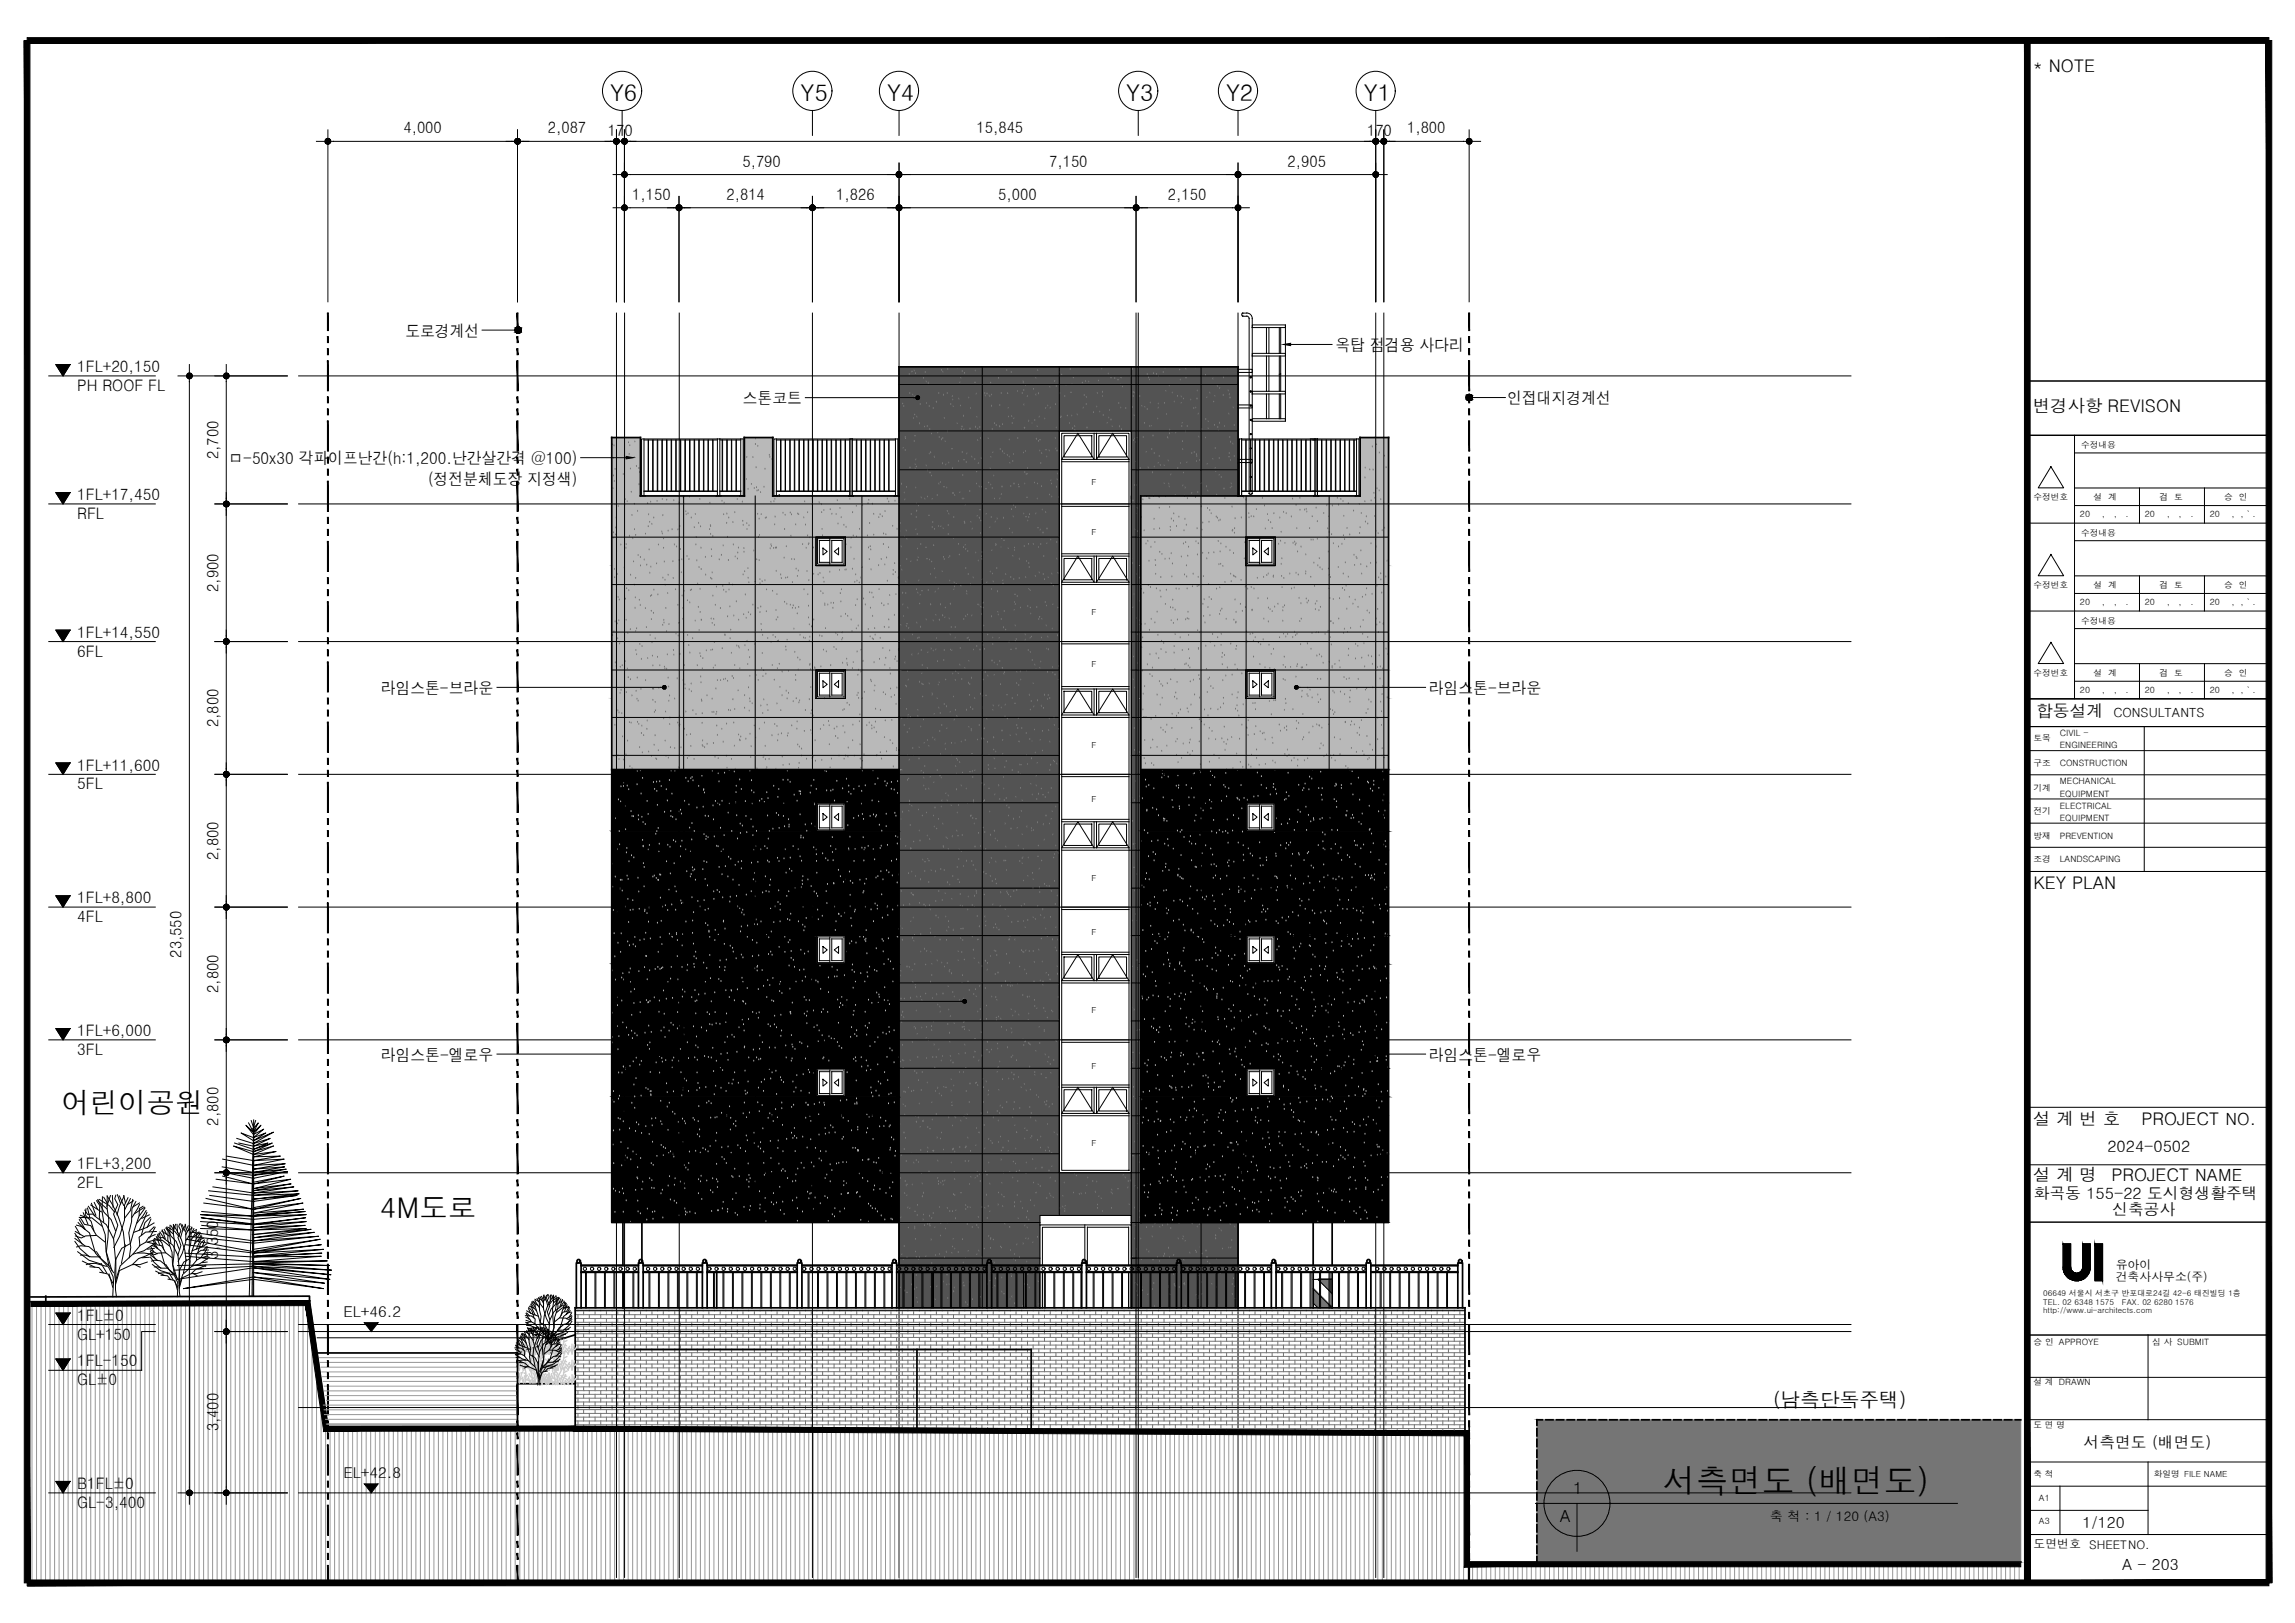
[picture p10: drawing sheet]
<svg xmlns="http://www.w3.org/2000/svg" width="420mm" height="297mm" viewBox="0 0 420 297" stroke-linecap="round" stroke-linejoin="round" font-family="sans-serif">
<defs><g id="words">
<text font-size="6" x="304.4" y="273.2">서측면도 (배면도)</text>
<g font-size="5.2">
<text x="11.2" y="203.7">어린이공원</text>
<text x="69.5" y="223">4M도로</text>
</g>
<g font-size="4.2">
<text x="111.7" y="18.5">Y6</text>
<text x="146.6" y="18.5">Y5</text>
<text x="162.4" y="18.5">Y4</text>
<text x="206.2" y="18.5">Y3</text>
<text x="224.5" y="18.5">Y2</text>
<text x="249.7" y="18.5">Y1</text>
</g>
<text font-size="3.6" x="324.6" y="257.5">(남측단독주택)</text>
<g font-size="3.2">
<text x="372.2" y="13.1">* NOTE</text>
<text x="372.2" y="75.4">변경사항 REVISON</text>
<text x="372.3" y="162.7">KEY PLAN</text>
<text x="372.2" y="205.9">설 계 번 호</text>
<text x="392" y="205.9">PROJECT NO.</text>
<text x="372.2" y="216.1">설 계 명</text>
<text x="386.5" y="216.1">PROJECT NAME</text>
</g>
<text font-size="3.1" x="372.8" y="131.3">합동설계</text>
<g font-size="3">
<text x="74.2" y="61.7">도로경계선</text>
<text x="244.5" y="64.3">옥탑 점검용 사다리</text>
<text x="136" y="73.9">스톤코트</text>
<text x="275.9" y="74">인접대지경계선</text>
<text x="41.8" y="84.9">ㅁ-50x30 각파이프난간(h:1,200.난간살간격 @100)</text>
<text x="78.4" y="88.7">(정전분체도장 지정색)</text>
<text x="69.7" y="127.1">라임스톤-브라운</text>
<text x="261.6" y="127.1">라임스톤-브라운</text>
<text x="148.4" y="184.4">스톤코트</text>
<text x="69.7" y="194.2">라임스톤-엘로우</text>
<text x="261.6" y="194.2">라임스톤-엘로우</text>
<text x="288" y="273.4">1</text>
<text x="285.6" y="278.6">A</text>
</g>
<g font-size="2.9">
<text x="73.9" y="24.4">4,000</text>
<text x="100.3" y="24.4">2,087</text>
<text x="111.3" y="24.8">170</text>
<text x="178.8" y="24.4">15,845</text>
<text x="250.3" y="24.8">170</text>
<text x="257.6" y="24.4">1,800</text>
<text x="135.9" y="30.5">5,790</text>
<text x="192.1" y="30.5">7,150</text>
<text x="235.7" y="30.5">2,905</text>
<text x="115.7" y="36.6">1,150</text>
<text x="133" y="36.6">2,814</text>
<text x="153.1" y="36.6">1,826</text>
<text x="182.8" y="36.6">5,000</text>
<text x="213.8" y="36.6">2,150</text>
<text x="14.1" y="68.1">1FL+20,150</text>
<text x="14.1" y="71.6">PH ROOF FL</text>
<text x="40" y="84" transform="rotate(-90 40 84)">2,700</text>
<text x="14.1" y="91.5">1FL+17,450</text>
<text x="14.1" y="95">RFL</text>
<text x="40" y="108.3" transform="rotate(-90 40 108.3)">2,900</text>
<text x="14.1" y="116.7">1FL+14,550</text>
<text x="14.1" y="120.2">6FL</text>
<text x="40" y="133.1" transform="rotate(-90 40 133.1)">2,800</text>
<text x="14.1" y="141">1FL+11,600</text>
<text x="14.1" y="144.5">5FL</text>
<text x="40" y="157.4" transform="rotate(-90 40 157.4)">2,800</text>
<text x="14.1" y="165.3">1FL+8,800</text>
<text x="14.1" y="168.8">4FL</text>
<text x="33.2" y="175.3" transform="rotate(-90 33.2 175.3)">23,550</text>
<text x="40" y="181.7" transform="rotate(-90 40 181.7)">2,800</text>
<text x="14.1" y="189.6">1FL+6,000</text>
<text x="14.1" y="193.1">3FL</text>
<text x="40" y="206" transform="rotate(-90 40 206)">2,800</text>
<text x="14.1" y="213.9">1FL+3,200</text>
<text x="385.8" y="210.8">2024-0502</text>
<text x="14.1" y="217.4">2FL</text>
<text x="372.3" y="219.4">화곡동 155-22 도시형생활주택</text>
<text x="386.7" y="222.3">신축공사</text>
<text x="39.9" y="230.4" transform="rotate(-90 39.9 230.4)">3,350</text>
<text x="14.1" y="241.7">1FL±0</text>
<text x="14.1" y="245.2">GL+150</text>
<text x="14.1" y="250.1">1FL-150</text>
<text x="14.1" y="253.6">GL±0</text>
<text x="40" y="262" transform="rotate(-90 40 262)">3,400</text>
<text x="381.4" y="265">서측면도 (배면도)</text>
<text x="14.1" y="272.5">B1FL±0</text>
<text x="14.1" y="276">GL-3,400</text>
</g>
<g font-size="2.8">
<text x="381.3" y="279.7">1/120</text>
<text x="388.5" y="287.3">A - 203</text>
</g>
<g font-size="2.7">
<text x="62.9" y="240.9">EL+46.2</text>
<text x="62.9" y="270.5">EL+42.8</text>
</g>
<text font-size="2.4" x="324" y="278.3">축 척 : 1 / 120 (A3)</text>
<text font-size="2.3" x="386.9" y="131.3">CONSULTANTS</text>
<g font-size="2.2">
<text x="387.3" y="232.3">유아이</text>
<text x="387.3" y="234.4">건축사사무소(주)</text>
<text x="372.3" y="283.2">도면번호 SHEETNO.</text>
</g>
<g font-size="1.6">
<text x="381" y="82">수정내용</text>
<text x="372.3" y="91.6">수정번호</text>
<text x="380.8" y="94.6">20</text>
<text x="383.3" y="91.6">설 계</text>
<text x="384.8" y="94.6">,</text>
<text x="387" y="94.6">,</text>
<text x="389.2" y="94.6">.</text>
<text x="392.7" y="94.6">20</text>
<text x="395.4" y="91.6">검 토</text>
<text x="396.7" y="94.6">,</text>
<text x="398.9" y="94.6">,</text>
<text x="401.1" y="94.6">.</text>
<text x="404.6" y="94.6">20</text>
<text x="407.2" y="91.6">승 인</text>
<text x="408.5" y="94.6">, , ` .</text>
<text x="381" y="98.1">수정내용</text>
<text x="372.3" y="107.7">수정번호</text>
<text x="383.3" y="107.6">설 계</text>
<text x="395.4" y="107.6">검 토</text>
<text x="407.2" y="107.6">승 인</text>
<text x="380.8" y="110.7">20</text>
<text x="384.8" y="110.7">,</text>
<text x="387" y="110.7">,</text>
<text x="389.2" y="110.7">.</text>
<text x="392.7" y="110.7">20</text>
<text x="396.7" y="110.7">,</text>
<text x="398.9" y="110.7">,</text>
<text x="401.1" y="110.7">.</text>
<text x="404.6" y="110.7">20</text>
<text x="408.5" y="110.7">, , ` .</text>
<text x="381" y="114.2">수정내용</text>
<text x="372.3" y="123.7">수정번호</text>
<text x="383.3" y="123.7">설 계</text>
<text x="395.4" y="123.7">검 토</text>
<text x="407.2" y="123.7">승 인</text>
<text x="380.8" y="126.8">20</text>
<text x="384.8" y="126.8">,</text>
<text x="387" y="126.8">,</text>
<text x="389.2" y="126.8">.</text>
<text x="392.7" y="126.8">20</text>
<text x="396.7" y="126.8">,</text>
<text x="398.9" y="126.8">,</text>
<text x="401.1" y="126.8">.</text>
<text x="404.6" y="126.8">20</text>
<text x="408.5" y="126.8">, , ` .</text>
<text x="372.3" y="135.7">토목</text>
<text x="377.1" y="136.9">ENGINEERING</text>
<text x="377.1" y="134.7">CIVIL -</text>
<text x="372.3" y="140.2">구조</text>
<text x="377.1" y="140.2">CONSTRUCTION</text>
<text x="377.1" y="143.5">MECHANICAL</text>
<text x="372.3" y="149">전기</text>
<text x="372.3" y="144.7">기계</text>
<text x="377.1" y="148">ELECTRICAL</text>
<text x="377.1" y="145.8">EQUIPMENT</text>
<text x="372.3" y="153.6">방재</text>
<text x="377.1" y="150.2">EQUIPMENT</text>
<text x="377.1" y="153.6">PREVENTION</text>
<text x="372.3" y="157.8">조경</text>
<text x="377.1" y="157.8">LANDSCAPING</text>
<text x="372.3" y="246.2">승 인 APPROYE</text>
<text x="394" y="246.2">심 사 SUBMIT</text>
<text x="372.3" y="253.5">설 계 DRAWN</text>
<text x="372.3" y="261.3">도 면 명</text>
<text x="372.3" y="270.3">축 척</text>
<text x="373.3" y="274.8">A1</text>
<text x="394.3" y="270.3">화일명 FILE NAME</text>
<text x="373.3" y="279">A3</text>
</g>
<g font-size="1.5">
<text x="199.8" y="88.8">F</text>
<text x="199.8" y="97.9">F</text>
<text x="199.8" y="112.5">F</text>
<text x="199.8" y="122.1">F</text>
<text x="199.8" y="136.8">F</text>
<text x="199.8" y="146.8">F</text>
<text x="199.8" y="161.2">F</text>
<text x="199.8" y="171.1">F</text>
<text x="199.8" y="185.4">F</text>
<text x="199.8" y="195.6">F</text>
<text x="199.8" y="209.8">F</text>
</g>
<g font-size="1.4">
<text x="374.1" y="237.2">06649 서울시 서초구 반포대로24길 42-6 태진빌딩 1층</text>
<text x="374.1" y="238.8">TEL. 02 6348 1575</text>
<text x="388.5" y="238.8">FAX. 02 6280 1576</text>
<text x="374.1" y="240.4">http://www.ui-architects.com</text>
</g>
</g></defs>
<!-- layer: A-BUB -->
<g fill="#535353" stroke="#535353" stroke-width=".18">
<path d="M164.6 223.7h25.8z"/>
<path d="M207.1 223.7h19.6z"/>
<path d="M207.1 223.7l19.6 15.7v-15.7zM207.1 223.7l19.6 15.7h-19.6z"/>
<path d="M164.6 223.7l25.8 15.7v-15.7zM164.6 223.7l25.8 15.7h-25.8z"/>
<path d="M164.6 67.1l62.1 11.8v-11.8zM164.6 67.1l62.1 11.8h-62.1z"/>
<path d="M207.1 78.9l19.6 11.9v-11.9zM207.1 78.9l19.6 11.9h-19.6z"/>
<path d="M207.1 90.8l1.8 123.8v-123.8zM207.1 90.8l1.8 123.8h-1.8z"/>
<path d="M164.6 78.9l29.3 135.7v-135.7zM164.6 78.9l29.3 135.7h-29.3z"/>
<path d="M164.6 214.6l44.3 7.8v-7.8zM164.6 214.6l44.3 7.8h-44.3z"/>
<path d="M207.1 222.4l1.8 1.3v-1.3zM207.1 222.4l1.8 1.3h-1.8z"/>
<path d="M164.6 222.4l25.8 1.3v-1.3zM164.6 222.4l25.8 1.3h-25.8z"/>
</g>
<g fill="none" stroke="#757575" stroke-width=".18">
<path d="M165.2 74h.1M165.5 74.4h.1M166.5 68.5h.1M166.6 72h.1M167 68.1h.1M167.1 72.3h.1M167.3 76.6h.1M167.4 67.9h.1M167.4 76h.1M167.5 72.6h.1M167.5 79.8h.1M167.6 68.4h.1"/>
<path d="M167.9 76.3h.1M168.3 77.6h.1M168.5 74h.1M169.1 69.2h.1M169.3 78.2h.1M169.4 68.2h.1M169.5 69.9h.1M169.6 73.8h.1M169.8 78.1h.1M169.9 70.1h.1M169.9 70.3h.1M170.1 74.4h.1"/>
<path d="M170.2 78.6h.1M170.5 79.4h.1M170.8 74.8h.1M171.4 73.6h.1M171.7 79.3h.1M171.9 72h.1M172.4 67.8h.1M172.6 68.1h.1M172.7 72.3h.1M172.9 76.6h.1M173.4 72h.1M173.5 79h.1"/>
<path d="M173.5 67.6h.1M174.1 74h.1M174.3 72.6h.1M174.4 73.2h.1M174.5 74.4h.1M175.2 77.5h.1M175.3 67.4h.1M175.6 73.1h.1M175.7 70.1h.1M175.9 74.3h.1M175.9 69.2h.1M176 78.6h.1"/>
<path d="M176.1 78.1h.1M176.2 68h.1M176.4 76.2h.1M176.4 78.7h.1M176.6 68.3h.1M177.4 72.8h.1M177.6 78.5h.1M177.7 74.7h.1M178.5 70.1h.1M178.6 67.9h.1M178.6 78.2h.1M178.7 72.1h.1"/>
<path d="M178.8 76.4h.1M179 78.5h.1M179.4 78.3h.1M180.3 72h.1M180.4 72.4h.1M180.7 72.1h.1M181.1 72.5h.1M181.2 72.6h.1M181.4 70.1h.1M181.5 74.3h.1M181.5 72.3h.1M181.7 78.6h.1"/>
<path d="M182.1 77.5h.1M182.4 77.9h.1M182.8 69.2h.1M183 78.1h.1M183 74.2h.1M183.3 72h.1M183.5 77.7h.1M184.3 67.8h.1M184.5 72.1h.1M184.6 74.7h.1M184.6 76.3h.1M185.1 68.1h.1"/>
<path d="M185.2 76.2h.1M185.3 77.5h.1M185.6 76.6h.1M186.3 71.7h.1M187.2 72h.1M187.3 69.9h.1M187.3 70.2h.1M187.4 71.5h.1M187.5 74.1h.1M187.5 78.4h.1M187.6 78.4h.1M187.7 70.5h.1"/>
<path d="M188.1 72.6h.1M188.3 77.1h.1M188.9 77.5h.1M189.2 71.3h.1M189.5 76.9h.1M189.7 69.2h.1M189.7 72.3h.1M189.9 78.1h.1M190 67.8h.1M190.1 72.1h.1M190.2 76.3h.1M191.3 76.7h.1"/>
<path d="M191.4 74.7h.1M191.8 74.3h.1M192.2 70.9h.1M192.3 74.7h.1M193.1 69.8h.1M193.2 74h.1M193.4 78.3h.1M193.4 70.7h.1M194 68.2h.1M194 72h.1M194.2 76.4h.1M194.2 76.3h.1"/>
<path d="M194.4 68.6h.1M194.9 72.6h.1M195.2 70.5h.1M195.4 76.2h.1M195.8 77.5h.1M195.9 67.6h.1M196.1 71.9h.1M196.2 76.1h.1M196.3 70.4h.1M196.4 78.5h.1M196.5 69.2h.1M196.7 78.1h.1"/>
<path d="M196.8 78.8h.1M197.2 75.9h.1M198.2 70.1h.1M198.3 74.7h.1M198.5 72.4h.1M198.7 69.8h.1M198.9 74.1h.1M198.9 72.7h.1M199 78.3h.1M199.3 69.9h.1M200.2 75.5h.1M200.8 74.5h.1"/>
<path d="M200.9 72h.1M201.1 69.7h.1M201.3 75.4h.1M201.7 67.5h.1M201.8 72.6h.1M201.8 71.8h.1M202 76h.1M202.7 77.5h.1M202.9 68.4h.1M203 76.5h.1M203.1 75.1h.1M203.4 69.2h.1"/>
<path d="M203.4 76.9h.1M203.6 78.1h.1M204.1 69.3h.1M204.7 69.6h.1M204.8 73.9h.1M205 78.1h.1M205.1 70.4h.1M205.2 74.7h.1M205.2 69.2h.1M205.3 78.6h.1M205.5 70.8h.1M206.1 74.7h.1"/>
<path d="M207 68.9h.1M207.3 74.6h.1M207.3 67.6h.1M207.4 72.6h.1M207.5 71.8h.1M207.6 76.1h.1M207.8 72h.1M208.7 72.5h.1M209.1 74.4h.1M209.5 77.5h.1M209.6 74.6h.1M210 68.5h.1"/>
<path d="M210 74.9h.1M210.2 69.2h.1M210.5 69.5h.1M210.5 78.1h.1M210.6 73.8h.1M210.7 78h.1M211.1 79.8h.1M211.2 68.4h.1M211.7 68.5h.1M211.9 76.7h.1M212 74.7h.1M212 74h.1"/>
<path d="M212.1 68.9h.1M213 68.1h.1M213.2 73.8h.1M213.3 67.4h.1M213.4 71.6h.1M213.6 75.8h.1M214.1 70.6h.1M214.1 79.4h.1M214.1 78.7h.1M214.5 79.1h.1M214.6 72h.1M215 73.6h.1"/>
<path d="M215.2 79.3h.1M215.6 72.5h.1M216 67.7h.1M216.1 69.6h.1M216.2 73.8h.1M216.2 72.6h.1M216.4 78.1h.1M216.4 77.5h.1M216.7 73h.1M217 79h.1M217.1 67.6h.1M217.1 69.2h.1"/>
<path d="M217.3 78.1h.1M218 73.2h.1M218.6 74.8h.1M218.9 67.4h.1M218.9 74.7h.1M219.1 67.3h.1M219.1 73h.1M219.2 71.5h.1M219.4 75.8h.1M220 78.6h.1M220.7 68.7h.1M220.8 76.8h.1"/>
<path d="M220.9 72.8h.1M221.2 78.5h.1M221.2 77.2h.1M221.5 71.9h.1M222.1 69.3h.1M222.2 73.6h.1M222.3 77.8h.1M222.4 72.5h.1M222.9 70.7h.1M223 78.2h.1M223.1 78.9h.1M223.3 77.5h.1"/>
<path d="M223.3 71.1h.1M223.9 72.4h.1M224 69.1h.1M224.2 78h.1M224.7 67.3h.1M224.9 71.6h.1M225 75.8h.1M225.1 72.2h.1M225.2 72.8h.1M225.8 74.7h.1M226 77.8h.1M112 81.2h.1"/>
<path d="M112.1 81.4h.1M112.2 89.4h.1M112.2 98.5h.1M112.3 83.9h.1M112.3 87.1h.1M112.3 97.5h.1M112.4 81.6h.1M112.5 88.1h.1M112.6 92.4h.1M112.6 85.9h.1M112.7 97.9h.1M112.7 96.6h.1"/>
<path d="M112.8 94.8h.1M113.2 92.7h.1M113.7 99.7h.1M114.1 86.9h.1M114.3 83.4h.1M114.3 92.5h.1M114.4 91.4h.1M114.6 99.7h.1M114.8 91.8h.1M115.1 81h.1M115.2 83.2h.1M115.2 98.1h.1"/>
<path d="M115.3 81.6h.1M115.4 85.8h.1M115.6 90.1h.1M115.7 94.3h.1M115.8 98.6h.1M116.1 83.8h.1M116.1 92.3h.1M116.2 97h.1M116.2 80.9h.1M116.4 98h.1M116.5 85.4h.1M116.7 93.6h.1"/>
<path d="M116.9 85.8h.1M117 88.7h.1M117.1 86.5h.1M118.2 97.8h.1M118.6 92.2h.1M118.7 96.4h.1M118.7 94.2h.1M118.9 95.6h.1M119.1 91.9h.1M119.3 96h.1M119.7 94.8h.1M120.3 91.8h.1"/>
<path d="M120.5 99.7h.1M121.2 97.4h.1M121.2 91.4h.1M121.3 97.7h.1M121.3 94.4h.1M121.5 98.6h.1M122.1 91.5h.1M122.3 97.2h.1M123 97h.1M123.4 91.6h.1M123.5 99.7h.1M124.1 97h.1"/>
<path d="M124.3 92.1h.1M124.5 96.3h.1M125.1 91.1h.1M125.6 93.6h.1M125.6 94.2h.1M126 94h.1M126.2 91h.1M126.6 94.8h.1M127.1 96.6h.1M127.3 94.2h.1M127.4 99.7h.1M127.4 98.4h.1"/>
<path d="M127.9 95.8h.1M128.1 91.4h.1M128.2 96.4h.1M129.9 96.9h.1M130 92.1h.1M130 96.2h.1M130.1 96.4h.1M130.1 97.8h.1M130.5 98.2h.1M132.2 91.7h.1M132.4 99.9h.1M132.5 94.2h.1"/>
<path d="M132.6 92.1h.1M133 95.8h.1M133.1 94.1h.1M133.2 98.3h.1M133.4 94.8h.1M134.2 95.6h.1M134.3 99.7h.1M134.5 93.8h.1M135 91.4h.1M135.9 91.9h.1M136 95.4h.1M136.1 96.1h.1"/>
<path d="M136.6 87.8h.1M136.7 83.7h.1M136.7 95.8h.1M136.8 96.9h.1M136.9 89.6h.1M137.1 96.2h.1M137.6 88.7h.1M137.8 83.7h.1M138.1 89.4h.1M138.3 80.3h.1M138.3 81.4h.1M138.4 85.6h.1"/>
<path d="M138.5 89.2h.1M138.6 89.9h.1M138.7 94.1h.1M138.7 81.7h.1M138.8 89.8h.1M138.9 98.3h.1M139 95h.1M139 98h.1M139.2 90.2h.1M139.4 94.2h.1M139.9 89.2h.1M140.1 85.9h.1"/>
<path d="M140.1 94.9h.1M140.3 94.8h.1M140.8 83.3h.1M140.9 83.7h.1M141.1 99.7h.1M141.1 91.9h.1M141.2 100h.1M141.3 84.1h.1M141.4 83.3h.1M141.7 91.8h.1M141.8 96.1h.1M141.9 91.4h.1"/>
<path d="M141.9 94.6h.1M143.3 93.9h.1M143.6 96.9h.1M143.7 94.3h.1M144.7 93.9h.1M144.8 98.1h.1M144.9 94.2h.1M145.7 96.1h.1M146.1 94.1h.1M146.2 94.2h.1M146.9 99.7h.1M147.2 94.8h.1"/>
<path d="M147.3 91.8h.1M147.5 96.1h.1M147.8 93.8h.1M147.8 98.1h.1M148 99.7h.1M148.1 99.5h.1M148.3 98.4h.1M148.7 91.4h.1M150 92h.1M150.4 92.4h.1M150.4 93.8h.1M150.5 96.9h.1"/>
<path d="M150.6 98.1h.1M150.8 93.4h.1M152 93.3h.1M152.3 94.1h.1M153.1 94.2h.1M153.3 91.6h.1M153.4 95.9h.1M153.8 93.1h.1M154 94.7h.1M154.5 96.1h.1M154.9 99.7h.1M154.9 96.5h.1"/>
<path d="M155.6 91.4h.1M155.8 98.5h.1M156.1 93.8h.1M156.2 98.1h.1M156.8 92.7h.1M156.8 98.3h.1M157.4 96.9h.1M157.9 92.5h.1M158.8 98.1h.1M158.9 92.2h.1M159 91.6h.1M159.2 95.8h.1"/>
<path d="M159.7 92.3h.1M160 97.9h.1M160 94.1h.1M160.9 94.7h.1M161.1 94.2h.1M161.5 94.6h.1M161.7 99.7h.1M161.8 97.7h.1M162 93.6h.1M162.2 97.9h.1M162.5 91.3h.1M162.7 91.9h.1"/>
<path d="M163.4 96.3h.1M163.9 91.7h.1M164.2 96.9h.1M164.7 91.6h.1M164.7 97.3h.1M164.8 95.8h.1M165 88.6h.1M165.3 82h.1M165.5 90.2h.1M165.6 98.3h.1M165.7 91.5h.1M165.7 80.1h.1"/>
<path d="M165.7 82.4h.1M165.8 80.3h.1M165.9 97.2h.1M166 89.2h.1M166 98.7h.1M166.6 85.7h.1M166.8 94.1h.1M167.4 80.8h.1M167.5 85.1h.1M167.5 85.8h.1M167.7 89.3h.1M167.7 84.2h.1"/>
<path d="M167.7 96.9h.1M167.7 94.7h.1M167.7 92.3h.1M167.8 85.5h.1M167.8 93.6h.1M167.9 97.8h.1M168.1 92.6h.1M168.6 99.7h.1M168.6 91.1h.1M169.3 91.3h.1M169.5 85.3h.1M169.8 90.9h.1"/>
<path d="M169.8 86.2h.1M170.1 94.4h.1M170.1 83.1h.1M170.3 86.6h.1M170.4 82.9h.1M170.5 87.1h.1M170.6 91.4h.1M170.7 96.5h.1M170.8 95.6h.1M170.9 99.9h.1M171 83.7h.1M171.1 96.9h.1"/>
<path d="M171.6 90.7h.1M171.8 96.4h.1M171.9 88.6h.1M172 80.1h.1M172.2 88.3h.1M172.3 96.4h.1M172.4 80.5h.1M172.6 84.9h.1M172.6 80.3h.1M172.7 96.8h.1M172.8 89.2h.1M173 80.8h.1"/>
<path d="M173.2 85.1h.1M173.3 89.3h.1M173.4 93.6h.1M173.6 97.8h.1M173.6 96.1h.1M173.7 84.7h.1M173.7 94.1h.1M174.3 82.2h.1M174.4 90.3h.1M174.4 85.8h.1M174.6 90.3h.1M174.6 98.5h.1"/>
<path d="M174.6 94.7h.1M174.8 90.7h.1M175.5 99.6h.1M175.5 84.5h.1M175.7 90.2h.1M176.1 82.8h.1M176.2 91.3h.1M176.3 87h.1M176.4 91.3h.1M176.5 84.3h.1M176.6 95.6h.1M176.6 95.8h.1"/>
<path d="M176.7 99.8h.1M176.7 92.5h.1M176.9 84.6h.1M177 83.1h.1M177.5 89.9h.1M177.8 95.6h.1M177.9 83.7h.1M178 96.8h.1M178.5 84.1h.1M178.8 88.6h.1M178.8 86.4h.1M178.9 94.5h.1"/>
<path d="M179 80.6h.1M179.1 84.9h.1M179.3 89.1h.1M179.3 94.8h.1M179.4 93.4h.1M179.5 80.3h.1M179.5 97.6h.1M179.6 95.4h.1M179.6 84h.1M179.7 89.2h.1M180.5 89.5h.1M180.6 94.1h.1"/>
<path d="M180.9 80.3h.1M181 88.4h.1M181.2 96.6h.1M181.3 85.8h.1M181.4 88.8h.1M181.4 83.7h.1M181.5 94.7h.1M181.7 89.4h.1M181.8 82.8h.1M181.9 87.1h.1M182.1 91.3h.1M182.2 95.6h.1"/>
<path d="M182.3 99.8h.1M182.3 99.6h.1M182.5 95h.1M183 91.3h.1M183.1 82.3h.1M183.3 90.5h.1M183.4 98.6h.1M183.5 89.1h.1M183.5 82.7h.1M183.7 94.8h.1M183.8 99h.1M183.9 83h.1"/>
<path d="M184.4 83.3h.1M184.8 80.5h.1M184.8 83.6h.1M184.8 96.8h.1M184.9 84.8h.1M185 89.1h.1M185.2 93.3h.1M185.3 97.5h.1M185.4 84.4h.1M185.5 94.6h.1M185.5 92.5h.1M185.6 83.2h.1"/>
<path d="M185.6 88.6h.1M185.9 92.9h.1M186.4 80.2h.1M186.5 88.8h.1M186.6 89.2h.1M187.4 82.9h.1M187.4 94.1h.1M187.6 88.6h.1M187.6 86.5h.1M187.7 82.6h.1M187.8 94.7h.1M187.9 86.9h.1"/>
<path d="M188 91.1h.1M188 86.8h.1M188.1 85.8h.1M188.2 95.4h.1M188.3 99.6h.1M188.3 94.7h.1M188.5 94.2h.1M189.2 99.6h.1M189.4 88.4h.1M189.6 94.1h.1M189.7 80.4h.1M189.9 91.3h.1"/>
<path d="M189.9 88.6h.1M190 96.7h.1M190.1 80.8h.1M190.4 82.5h.1M190.4 80.6h.1M190.4 97h.1M190.5 99.6h.1M190.5 84.8h.1M190.7 89.1h.1M190.7 83h.1M190.8 93.3h.1M190.9 97.6h.1"/>
<path d="M191.4 93.8h.1M191.5 82.4h.1M191.6 83.6h.1M191.7 99.5h.1M191.7 96.8h.1M192.1 82.5h.1M192.2 90.6h.1M192.4 98.8h.1M192.4 88h.1M192.5 88.6h.1M192.6 91h.1M193.2 80.2h.1"/>
<path d="M193.3 82.2h.1M193.4 89.2h.1M193.5 99.3h.1M193.5 82.5h.1M193.5 87.8h.1M193.7 86.8h.1M193.8 91h.1M193.9 95.3h.1M207.2 89.1h.1M207.2 86h.1M207.4 91.7h.1M207.5 80.7h.1"/>
<path d="M207.7 88.9h.1M207.8 80.3h.1M207.8 97h.1M207.9 84.6h.1M207.9 81h.1M208 94.1h.1M208 88.8h.1M208.2 80.2h.1M208.2 93.1h.1M208.2 97.3h.1M208.3 97.3h.1M208.7 85.7h.1"/>
<path d="M208.9 94.6h.1M209.2 91.5h.1M209.3 80h.1M209.5 97.1h.1M209.8 99.6h.1M209.8 82.8h.1M209.9 90.9h.1M210.1 99.1h.1M210.2 85.6h.1M210.3 91.2h.1M210.5 91.3h.1M210.9 82.3h.1"/>
<path d="M211 86.5h.1M211.2 90.8h.1M211.3 96.9h.1M211.3 95h.1M211.3 85.5h.1M211.3 83h.1M211.4 99.3h.1M212 84.8h.1M212.2 91.1h.1M212.2 83.6h.1M212.2 93h.1M212.3 96.8h.1"/>
<path d="M212.4 85.2h.1M213.1 88.5h.1M213.1 85.2h.1M213.4 90.9h.1M213.7 80.1h.1M213.8 80.2h.1M213.8 84.4h.1M214 88.6h.1M214 89.1h.1M214.1 92.8h.1M214.2 96.5h.1M214.3 97.1h.1"/>
<path d="M214.4 86.9h.1M214.4 95h.1M214.8 95.4h.1M214.9 94.1h.1M215.2 90.7h.1M215.4 96.4h.1M215.6 85.7h.1M215.8 94.6h.1M216.1 84.8h.1M216.5 80.8h.1M216.5 82.3h.1M216.6 88.9h.1"/>
<path d="M216.7 86.6h.1M216.7 99.6h.1M216.8 97.1h.1M216.8 90.8h.1M216.9 95h.1M217 89.3h.1M217.1 99.3h.1M217.2 96.1h.1M217.3 84.7h.1M217.4 91.3h.1M218.2 90.3h.1M218.2 83h.1"/>
<path d="M218.7 82.9h.1M218.9 91.1h.1M218.9 99.2h.1M219.1 84.5h.1M219.1 83.2h.1M219.1 83.6h.1M219.2 96.8h.1M219.3 90.1h.1M219.4 99.5h.1M219.5 80h.1M219.6 84.3h.1M219.8 88.5h.1"/>
<path d="M219.9 92.8h.1M220 88.5h.1M220 97h.1M220.2 95.7h.1M220.7 80.2h.1M220.9 89.1h.1M221 85h.1M221.1 93.1h.1M221.1 89.9h.1M221.3 95.6h.1M221.5 93.4h.1M221.7 94h.1"/>
<path d="M222.1 84.1h.1M222.5 82.1h.1M222.5 85.7h.1M222.6 86.3h.1M222.7 94.6h.1M222.7 90.6h.1M222.9 94.8h.1M223 99.1h.1M223.1 95.3h.1M223.2 87h.1M223.2 83.9h.1M223.4 95.2h.1"/>
<path d="M223.5 99.6h.1M223.6 87.4h.1M224.1 89.5h.1M224.2 91.2h.1M225 83.7h.1M225 83h.1M225.1 80.1h.1M225.2 89.4h.1M225.3 84.3h.1M225.3 80.9h.1M225.4 88.5h.1M225.5 89.1h.1"/>
<path d="M225.6 92.8h.1M225.6 97.2h.1M225.7 97.1h.1M225.7 81.3h.1M226 83.6h.1M226 97.6h.1M226 96.8h.1M226.1 94.9h.1M227.3 94.8h.1M227.7 91.1h.1M227.9 99.3h.1M228.1 91.5h.1"/>
<path d="M228.6 94h.1M228.7 94.8h.1M229.1 94.6h.1M229.5 94.6h.1M230 93.3h.1M231.1 91.2h.1M231.5 92.6h.1M231.6 96.8h.1M232.1 94.2h.1M232.2 95.3h.1M232.6 95.7h.1M232.9 96.7h.1"/>
<path d="M233.2 94h.1M234.1 99.6h.1M234.3 94.8h.1M234.4 99h.1M234.5 97.4h.1M235 93.8h.1M235.2 99.4h.1M235.5 94h.1M236.4 94.6h.1M236.6 91.3h.1M236.7 99.4h.1M237 99.2h.1"/>
<path d="M237.1 99.8h.1M237.3 99.5h.1M237.3 92.5h.1M237.4 96.8h.1M238 91.2h.1M238 93.4h.1M238.8 93.4h.1M239.1 93.2h.1M239.2 93.7h.1M239.8 96.7h.1M240 98.8h.1M240.2 94.6h.1"/>
<path d="M240.4 98.8h.1M240.9 93h.1M241.2 98.7h.1M241.2 95.5h.1M242.3 94h.1M242.9 92.5h.1M243 98.4h.1M243.1 96.8h.1M243.3 94.6h.1M243.4 97.5h.1M243.8 97.9h.1M243.9 92.6h.1"/>
<path d="M244.1 99.5h.1M244.8 91.2h.1M245.1 92.5h.1M245.5 91.4h.1M245.7 99.6h.1M245.9 91.8h.1M246 98.1h.1M246 94.5h.1M246.2 98.7h.1M246.6 96.7h.1M246.9 92.2h.1M247.1 97.9h.1"/>
<path d="M247.8 93.5h.1M248.9 92.3h.1M248.9 97.6h.1M249 96.6h.1M249.2 94h.1M249.9 91.8h.1M249.9 87.5h.1M249.9 85.7h.1M250 95.6h.1M250.1 94.6h.1M250.4 95.9h.1M250.8 86h.1"/>
<path d="M251 99.5h.1M251 91.7h.1M251.2 81.8h.1M251.4 86h.1M251.5 90.3h.1M251.7 94.5h.1M251.7 91.2h.1M251.7 80.2h.1M251.8 98.8h.1M251.9 97.3h.1M252 81.4h.1M252.1 89.5h.1"/>
<path d="M252.3 97.7h.1M252.5 89.8h.1M252.5 82.9h.1M252.8 91.4h.1M253 97.1h.1M253.4 83.5h.1M253.5 96.7h.1M253.8 85.6h.1M254.2 83.4h.1M112.1 116.3h.1M112.4 115.6h.1M112.5 104.2h.1"/>
<path d="M112.5 105.7h.1M112.6 113.8h.1M112.9 108h.1M112.9 100.9h.1M113 105.1h.1M113 114.2h.1M113.1 116.9h.1M113.2 109.4h.1M113.3 113.6h.1M113.4 109.8h.1M113.4 117.9h.1M114.3 104h.1"/>
<path d="M114.5 109.7h.1M114.6 100.3h.1M114.6 113.5h.1M114.7 107.7h.1M114.9 115.9h.1M115.1 108.1h.1M115.4 115.2h.1M115.4 105.3h.1M116 102.8h.1M116.1 107.1h.1M116.3 111.3h.1M116.3 109.4h.1"/>
<path d="M116.4 105.9h.1M116.4 115.6h.1M116.4 119h.1M116.5 119.8h.1M116.5 115.1h.1M116.8 101.7h.1M117.1 109.9h.1M117.1 117.9h.1M117.2 110.8h.1M117.2 102h.1M117.3 103.6h.1M117.5 118.3h.1"/>
<path d="M117.9 102.5h.1M118.2 111.4h.1M118.3 114.9h.1M118.4 103.4h.1M118.8 100.7h.1M119 104.9h.1M119 116.3h.1M119.1 109.1h.1M119.1 103.8h.1M119.2 111.9h.1M119.3 113.4h.1M119.3 109h.1"/>
<path d="M119.4 117.7h.1M119.6 112.3h.1M119.7 108h.1M120 116.9h.1M120.2 103.2h.1M120.4 108.9h.1M121.3 114.5h.1M121.3 105.8h.1M121.5 100.3h.1M121.5 113.5h.1M121.6 114h.1M121.6 102.9h.1"/>
<path d="M121.8 106.2h.1M121.8 107.1h.1M121.9 111.4h.1M122 115.6h.1M122.2 119.9h.1M122.2 108.6h.1M122.3 105.3h.1M122.5 114.3h.1M123.2 102.8h.1M123.3 105.9h.1M123.3 119h.1M123.4 119.9h.1"/>
<path d="M123.7 107.9h.1M123.8 116h.1M123.9 100.1h.1M124.1 110.8h.1M124.2 116.4h.1M124.3 114.1h.1M124.4 102.6h.1M124.5 119.7h.1M124.6 100.6h.1M124.7 104.8h.1M124.8 102.5h.1M124.9 109.1h.1"/>
<path d="M125 113.3h.1M125 111.4h.1M125.2 117.6h.1M125.2 108.2h.1M125.8 101.9h.1M125.9 109.9h.1M125.9 116.3h.1M126.1 118.2h.1M126.1 102.4h.1M126.3 110.3h.1M126.3 119.5h.1M126.4 108.1h.1"/>
<path d="M126.6 108h.1M126.8 116.9h.1M127.3 113.7h.1M127.6 102.6h.1M127.7 106.9h.1M127.8 111.2h.1M128 103.9h.1M128 115.4h.1M128.1 119.6h.1M128.2 107.9h.1M128.2 112.1h.1M128.3 100.3h.1"/>
<path d="M128.4 113.5h.1M128.4 104.2h.1M129.1 102h.1M129.2 105.2h.1M129.3 119.1h.1M130.1 105.8h.1M130.2 119h.1M130.2 113.3h.1M130.2 100.6h.1M130.3 101.9h.1M130.3 106h.1M130.4 104.8h.1"/>
<path d="M130.4 114.1h.1M130.5 119h.1M130.5 109.1h.1M130.7 113.4h.1M130.8 117.6h.1M130.8 114.5h.1M131 110.8h.1M131.2 107.4h.1M131.7 102.5h.1M131.9 111.4h.1M132.1 101.6h.1M132.2 118.7h.1"/>
<path d="M132.3 107.3h.1M132.5 108h.1M132.7 116.2h.1M132.7 116.3h.1M132.9 108.4h.1M133.2 112.9h.1M133.4 102.6h.1M133.5 108h.1M133.5 106.8h.1M133.6 111.1h.1M133.7 116.9h.1M133.8 115.3h.1"/>
<path d="M133.9 119.6h.1M134.1 107.1h.1M134.3 112.7h.1M134.6 101.9h.1M134.8 110.1h.1M134.9 118.2h.1M135 102.3h.1M135.1 101.2h.1M135.2 100.3h.1M135.2 118.3h.1M135.2 113.5h.1M135.3 118.6h.1"/>
<path d="M136 105.2h.1M136.1 112.5h.1M136.2 100.4h.1M136.2 101.1h.1M136.3 104.6h.1M136.4 118.2h.1M136.5 108.9h.1M136.6 113.1h.1M136.8 117.4h.1M136.9 104.1h.1M137 105.8h.1M137 119h.1"/>
<path d="M137 112.1h.1M137.1 106.7h.1M137.4 112.5h.1M137.8 110.8h.1M138 100.8h.1M138.2 117.9h.1M138.2 106.5h.1M138.5 102.4h.1M138.8 111.3h.1M139 102.6h.1M139.1 106.9h.1M139.1 112.1h.1"/>
<path d="M139.1 106.1h.1M139.3 111.1h.1M139.3 114.3h.1M139.4 115.3h.1M139.5 106.5h.1M139.6 119.6h.1M139.6 116.3h.1M140 106.3h.1M140.3 112h.1M140.3 108h.1M140.5 116.9h.1M141 100.4h.1"/>
<path d="M141.2 117.5h.1M141.4 108.2h.1M141.5 116.3h.1M141.6 100.4h.1M141.9 116.7h.1M142 100.3h.1M142.1 111.7h.1M142.1 100.3h.1M142.1 104.6h.1M142.1 113.5h.1M142.2 100.3h.1M142.2 108.8h.1"/>
<path d="M142.3 117.4h.1M142.4 113.1h.1M142.5 117.3h.1M142.9 105.2h.1M143 105.9h.1M143.6 102.1h.1M143.6 110.2h.1M143.8 105.8h.1M143.8 118.4h.1M143.9 119h.1M144 100.1h.1M144 110.6h.1"/>
<path d="M144.1 117.2h.1M144.2 105.7h.1M144.7 110.8h.1M144.9 102.4h.1M145.1 106.6h.1M145.1 111.3h.1M145.2 110.9h.1M145.4 115.1h.1M145.4 102.4h.1M145.5 119.4h.1M145.6 111.3h.1M145.8 104.1h.1"/>
<path d="M146 112.3h.1M146 105.5h.1M146.2 104.5h.1M146.2 111.2h.1M146.5 116.3h.1M147.1 116.8h.1M147.2 108h.1M147.4 116.8h.1M147.6 100.3h.1M147.7 104.6h.1M147.9 108.8h.1M148 113.1h.1"/>
<path d="M148 110.9h.1M148.1 106.3h.1M148.2 117.3h.1M148.2 114.3h.1M148.3 116.6h.1M148.6 114.7h.1M148.9 100.3h.1M149 105.1h.1M149 113.5h.1M149.8 105.2h.1M150.1 116.4h.1M150.1 105h.1"/>
<path d="M150.3 108.3h.1M150.5 116.5h.1M150.7 108.7h.1M150.7 105.8h.1M150.7 119h.1M150.9 106.6h.1M151 110.8h.1M151 110.5h.1M151.1 115h.1M151.3 119.3h.1M151.6 110.7h.1M151.9 104.7h.1"/>
<path d="M152.1 110.4h.1M152.5 111.3h.1M152.6 110.4h.1M152.7 118.5h.1M153 116h.1M153.1 118.9h.1M153.3 116.3h.1M153.7 104.4h.1M153.8 108.6h.1M153.9 110.2h.1M154 112.9h.1M154.1 107.9h.1"/>
<path d="M154.1 117.1h.1M154.2 115.8h.1M154.3 116.8h.1M154.7 104.3h.1M154.8 112.4h.1M154.9 104.3h.1M155.2 112.8h.1M155.8 100.3h.1M155.8 113.5h.1M156 115.6h.1M156.1 104.2h.1M156.4 102.3h.1"/>
<path d="M156.5 106.6h.1M156.6 110.8h.1M156.7 105.2h.1M156.8 115.1h.1M156.9 106.3h.1M156.9 119.3h.1M156.9 109.8h.1M157.1 114.6h.1M157.3 106.7h.1M157.6 105.8h.1M157.6 119h.1M157.8 103.9h.1"/>
<path d="M158.1 109.6h.1M158.4 110.7h.1M159 115.2h.1M159 100.3h.1M159.2 102.4h.1M159.2 108.5h.1M159.3 116.6h.1M159.3 100.1h.1M159.4 111.3h.1M159.4 100.6h.1M159.5 104.3h.1M159.6 108.5h.1"/>
<path d="M159.7 116.9h.1M159.7 112.8h.1M159.9 109.4h.1M159.9 117.1h.1M160.1 115h.1M160.2 116.2h.1M160.8 103.5h.1M160.9 107.9h.1M161.1 116.8h.1M161.3 102.4h.1M161.4 110.5h.1M161.6 118.7h.1"/>
<path d="M161.8 110.9h.1M161.9 114.8h.1M162 103.4h.1M162.3 102.1h.1M162.5 106.4h.1M162.6 110.6h.1M162.7 100.3h.1M162.7 113.4h.1M162.7 114.9h.1M162.9 119.1h.1M162.9 109h.1M163.5 105.2h.1"/>
<path d="M163.5 104.4h.1M163.7 112.6h.1M163.8 103.2h.1M163.9 104.8h.1M164 108.8h.1M164.4 105.8h.1M164.5 119h.1M164.9 114.4h.1M165 100.1h.1M165.1 104.3h.1M165.2 108.6h.1M165.3 110.7h.1"/>
<path d="M165.4 112.8h.1M165.5 117.1h.1M165.8 108.6h.1M165.8 106.5h.1M165.9 114.6h.1M166 102.4h.1M166.1 114.3h.1M166.2 111.3h.1M166.3 115h.1M166.8 102.8h.1M166.9 119.9h.1M167.1 116.2h.1"/>
<path d="M167.8 107.9h.1M167.9 114h.1M167.9 102.6h.1M168 100.5h.1M168 116.8h.1M168 108.5h.1M168.1 102.1h.1M168.1 119.7h.1M168.2 106.3h.1M168.3 116.8h.1M168.4 110.5h.1M168.4 108.9h.1"/>
<path d="M168.5 114.8h.1M168.6 119h.1M168.8 108.2h.1M169.5 100.3h.1M169.6 113.4h.1M169.7 102.4h.1M169.9 119.5h.1M169.9 108h.1M170.2 102.5h.1M170.4 105.2h.1M170.4 110.7h.1M170.5 118.8h.1"/>
<path d="M170.6 102.9h.1M170.8 113.7h.1M170.9 119.1h.1M171.1 104.1h.1M171.2 108.4h.1M171.3 105.8h.1M171.3 112.6h.1M171.3 118.9h.1M171.5 116.9h.1M171.7 107.8h.1M172 113.5h.1M172.2 110.7h.1"/>
<path d="M172.5 104.6h.1M172.6 112.7h.1M172.7 102h.1M172.9 119.1h.1M172.9 102.4h.1M173 113.1h.1M173.1 111.3h.1M173.7 102.1h.1M173.8 113.2h.1M173.9 106.3h.1M173.9 101.8h.1M173.9 116.2h.1"/>
<path d="M174 110.6h.1M174 118.9h.1M174.1 114.8h.1M174.3 119.1h.1M174.6 107.9h.1M174.7 106.6h.1M174.8 107.4h.1M174.9 116.8h.1M174.9 114.8h.1M175.1 107h.1M175.6 101.6h.1M175.8 118.7h.1"/>
<path d="M175.9 107.3h.1M176.4 100.2h.1M176.4 113.4h.1M176.8 112.9h.1M176.8 100.5h.1M176.8 104h.1M177 108.3h.1M177 108.7h.1M177.1 116.8h.1M177.1 112.6h.1M177.2 100.9h.1M177.2 116.8h.1"/>
<path d="M177.2 105.2h.1M177.5 117.2h.1M177.7 107h.1M177.9 112.7h.1M178.2 105.8h.1M178.2 118.9h.1M178.6 101.2h.1M178.8 118.3h.1M179 110.7h.1M179.1 102.7h.1M179.2 110.8h.1M179.4 119h.1"/>
<path d="M179.6 111.1h.1M179.7 101.9h.1M179.7 112.5h.1M179.7 102.4h.1M179.8 101.1h.1M179.8 106.1h.1M180 110.4h.1M180 118.2h.1M180 111.3h.1M180.1 114.6h.1M180.2 118.9h.1M180.7 106.6h.1"/>
<path d="M180.8 116.2h.1M181.3 104.7h.1M181.5 112.9h.1M181.5 107.9h.1M181.6 100.8h.1M181.7 105.1h.1M181.7 116.8h.1M181.8 117.9h.1M181.8 106.5h.1M182.5 104.1h.1M182.6 108.3h.1M182.7 112.1h.1"/>
<path d="M182.8 112.6h.1M182.9 116.8h.1M183.3 100.2h.1M183.3 113.4h.1M183.6 106.3h.1M183.6 106.8h.1M183.7 114.9h.1M183.9 111.9h.1M184.1 105.1h.1M184.1 115.3h.1M184.6 100.4h.1M184.7 117.5h.1"/>
<path d="M185 105.7h.1M185.1 118.9h.1M185.4 101.8h.1M185.6 106h.1M185.7 111.7h.1M185.7 110.3h.1M185.7 100.3h.1M185.7 100.7h.1M185.8 108.8h.1M185.9 114.5h.1M185.9 117.4h.1M185.9 110.7h.1"/>
<path d="M186 118.8h.1M186 117h.1M186.2 109.2h.1M186.6 105.9h.1M186.6 102.3h.1M186.8 111.3h.1M187.5 100h.1M187.7 116.2h.1M187.7 117.1h.1M187.8 105.7h.1M187.9 102.8h.1M188.2 111h.1"/>
<path d="M188.2 119h.1M188.3 103.1h.1M188.4 107.9h.1M188.4 103.9h.1M188.6 108.1h.1M188.6 116.8h.1M188.6 111.3h.1M188.6 119.4h.1M188.7 112.4h.1M188.8 116.6h.1M189.5 105.5h.1M189.8 111.2h.1"/>
<path d="M190.1 100.2h.1M190.2 113.4h.1M190.2 104.9h.1M190.3 113h.1M190.7 116.7h.1M190.7 113.3h.1M191 105.1h.1M191.1 101.8h.1M191.2 106.1h.1M191.4 110.3h.1M191.5 114.6h.1M191.6 110.9h.1"/>
<path d="M191.6 118.8h.1M191.8 116.6h.1M191.9 105.7h.1M191.9 118.9h.1M192.4 106.9h.1M192.6 105.1h.1M192.7 115.1h.1M192.8 110.7h.1M192.8 107.3h.1M193.5 102.3h.1M193.6 116.4h.1M193.7 104.9h.1"/>
<path d="M193.7 111.3h.1M207.2 102.3h.1M207.3 103.1h.1M207.4 111.2h.1M207.6 108.8h.1M208 105.1h.1M208.1 113.2h.1M208.3 116.1h.1M208.4 101.6h.1M208.5 114.4h.1M208.5 113.6h.1M208.6 105.8h.1"/>
<path d="M208.7 110.1h.1M208.9 114.3h.1M209 107.8h.1M209 118.5h.1M209.2 116.7h.1M209.4 108.6h.1M209.6 114.2h.1M210.2 107.2h.1M210.4 102.7h.1M210.4 115.4h.1M210.5 119.8h.1M210.6 107.5h.1"/>
<path d="M210.7 100.2h.1M210.8 113.4h.1M211.4 114h.1M211.5 102.6h.1M211.6 103.5h.1M211.6 105.1h.1M211.7 119.7h.1M211.7 107.8h.1M211.8 112h.1M212 116.3h.1M212.3 101.1h.1M212.4 108.2h.1"/>
<path d="M212.5 105.7h.1M212.5 109.3h.1M212.6 118.9h.1M212.6 117.4h.1M212.7 101.5h.1M213 117.8h.1M213.3 102.3h.1M213.4 110.6h.1M213.5 119.5h.1M213.5 108h.1M214.1 102.3h.1M214.3 111.2h.1"/>
<path d="M214.4 101.3h.1M214.4 113.6h.1M214.5 105.6h.1M214.7 103.2h.1M214.7 109.8h.1M214.7 111.3h.1M214.8 114.1h.1M214.9 119.5h.1M215 118.3h.1M215.1 116.1h.1M215.1 111.7h.1M215.3 107.8h.1"/>
<path d="M215.6 113.5h.1M215.9 107.8h.1M216.1 116.7h.1M216.3 101.9h.1M216.5 119h.1M216.9 105.2h.1M217.1 113.4h.1M217.2 103.6h.1M217.3 105.6h.1M217.3 107.8h.1M217.4 113.2h.1M217.4 101.8h.1"/>
<path d="M217.5 112h.1M217.6 118.9h.1M217.6 100.1h.1M217.6 116.3h.1M217.6 113.3h.1M218.3 107.4h.1M218.4 105.1h.1M219.2 107.3h.1M219.2 101.6h.1M219.3 115.5h.1M219.4 105.7h.1M219.4 118.7h.1"/>
<path d="M219.4 118.9h.1M219.5 107.2h.1M219.7 115.8h.1M220.2 101.3h.1M220.2 110.6h.1M220.3 105.5h.1M220.3 112.8h.1M220.5 109.8h.1M220.6 114h.1M220.7 118.3h.1M220.9 102.3h.1M221.1 111.2h.1"/>
<path d="M221.3 107h.1M221.3 101.3h.1M221.4 109.4h.1M221.5 112.7h.1M221.6 117.6h.1M221.8 109.7h.1M222 116.1h.1M222.2 101.2h.1M222.4 118.3h.1M222.7 107.8h.1M222.9 116.7h.1M223.2 103.3h.1"/>
<path d="M223.3 112.4h.1M223.3 107.6h.1M223.4 101h.1M223.4 111.8h.1M223.5 103.3h.1M223.5 118.1h.1M223.6 116.1h.1M223.7 111.5h.1M223.8 119.6h.1M223.9 103.7h.1M224.2 120h.1M224.3 106.6h.1"/>
<path d="M224.5 100.1h.1M224.5 113.3h.1M225.2 100.8h.1M225.3 105.1h.1M225.3 117.9h.1M225.4 106.5h.1M225.8 105.4h.1M225.8 101.3h.1M225.9 113.5h.1M226 105.5h.1M226.1 109.8h.1M226.2 114h.1"/>
<path d="M226.2 105.7h.1M226.3 118.9h.1M226.3 112.1h.1M226.3 113.9h.1M226.4 118.3h.1M227.1 110.6h.1M227.2 106.2h.1M227.4 111.9h.1M227.8 102.3h.1M228 107.4h.1M228 111.2h.1M228.2 115.6h.1"/>
<path d="M228.3 117.5h.1M228.4 107.8h.1M228.9 116.1h.1M229.1 107.5h.1M229.2 111.8h.1M229.2 111.7h.1M229.3 116h.1M229.5 117.3h.1M229.6 107.8h.1M229.8 116.7h.1M230.2 105.8h.1M230.3 109.6h.1"/>
<path d="M230.4 117.7h.1M230.8 118h.1M231.3 117.1h.1M231.3 105.7h.1M231.4 113.3h.1M231.9 105.3h.1M232.1 109.6h.1M232.2 105.1h.1M232.2 113.8h.1M232.2 111.3h.1M232.3 118.1h.1M232.5 111.6h.1"/>
<path d="M232.7 119.8h.1M232.9 111.9h.1M233.1 105.6h.1M233.1 105.4h.1M233.2 118.8h.1M233.4 111.1h.1M234 110.6h.1M234.3 116.7h.1M234.6 103.3h.1M234.6 105.5h.1M234.7 102.3h.1M234.7 107.5h.1"/>
<path d="M234.8 111.8h.1M234.8 113.7h.1M234.9 111.2h.1M235 116h.1M235 105.9h.1M235.2 110.9h.1M235.4 116.6h.1M235.7 116.1h.1M236.1 105.1h.1M236.5 107.8h.1M236.7 116.7h.1M236.9 107.6h.1"/>
<path d="M237 115.7h.1M237.2 116.3h.1M237.3 104.9h.1M237.4 116.1h.1M237.6 101h.1M237.7 105.2h.1M237.8 109.5h.1M238 113.8h.1M238.1 118h.1M238.2 110.5h.1M238.2 100.1h.1M238.2 113.3h.1"/>
<path d="M239 105.1h.1M239.1 104.7h.1M239.1 101.5h.1M239.1 109.6h.1M239.3 110.3h.1M239.4 117.8h.1M239.5 110h.1M240 105.6h.1M240 118.8h.1M240.2 115.9h.1M240.5 103.1h.1M240.7 107.3h.1"/>
<path d="M240.8 111.6h.1M240.8 110.6h.1M240.9 115.8h.1M241.1 110.1h.1M241.3 103.6h.1M241.3 115.8h.1M241.5 111.8h.1M241.5 102.2h.1M241.6 119.9h.1M241.7 103.9h.1M241.7 111.2h.1M242.1 104.3h.1"/>
<path d="M242.6 116.1h.1M243.1 115.5h.1M243.2 101h.1M243.2 104.1h.1M243.3 107.8h.1M243.3 105.3h.1M243.5 109.5h.1M243.5 116.7h.1M243.6 105.7h.1M243.6 113.8h.1M243.7 113.8h.1M243.7 118h.1"/>
<path d="M244.1 114.1h.1M244.1 109.7h.1M245 103.9h.1M245 100.1h.1M245.1 113.3h.1M245.2 109.6h.1M245.8 107.7h.1M245.9 105h.1M246 115.9h.1M246.1 115.2h.1M246.2 108.1h.1M246.3 103h.1"/>
<path d="M246.4 107.3h.1M246.6 111.5h.1M246.7 115.7h.1M246.8 105.6h.1M246.9 118.8h.1M247 109.3h.1M247.3 115h.1M247.7 110.6h.1M247.9 101.6h.1M248 103.5h.1M248.1 109.8h.1M248.2 117.9h.1"/>
<path d="M248.3 102h.1M248.4 102.2h.1M248.6 118.3h.1M248.6 111.2h.1M249.1 114.8h.1M249.1 103.3h.1M249.2 100.8h.1M249.3 105.1h.1M249.4 109.3h.1M249.5 116.1h.1M249.6 113.6h.1M249.7 117.8h.1"/>
<path d="M250 108.9h.1M250.2 107.8h.1M250.2 103.7h.1M250.3 111.8h.1M250.4 116.7h.1M250.7 112.2h.1M250.9 103.1h.1M251.2 108.8h.1M251.9 100.1h.1M251.9 103h.1M252 113.3h.1M252.1 114.4h.1"/>
<path d="M252.1 107.3h.1M252.2 111.5h.1M252.3 115.8h.1M252.4 105.8h.1M252.6 114h.1M252.8 105h.1M252.8 106.1h.1M253 108.5h.1M253.2 114.2h.1M253.7 105.6h.1M253.7 118.8h.1M253.9 102.7h.1"/>
<path d="M254.1 119.8h.1M112.4 138.4h.1M112.6 132.7h.1M112.6 121.3h.1M112.8 138.4h.1M112.8 122h.1M112.9 130.1h.1M113.1 130.1h.1M113.1 138.3h.1M113.3 139h.1M113.3 130.5h.1M113.5 126.9h.1"/>
<path d="M113.6 122.1h.1M113.7 126.4h.1M113.8 130.6h.1M113.9 121.8h.1M114 134.9h.1M114.1 139.1h.1M114.4 121.1h.1M114.6 138.2h.1M114.7 126.8h.1M114.9 122.4h.1M114.9 135.6h.1M115 124h.1"/>
<path d="M115.2 132.2h.1M115.4 124.4h.1M115.5 132.3h.1M115.7 127.4h.1M116.5 126.5h.1M116.6 128h.1M116.7 124.1h.1M116.7 132.2h.1M116.8 128.3h.1M116.9 132.6h.1M117.1 136.8h.1M117.3 126.2h.1"/>
<path d="M117.4 120.7h.1M117.4 134.2h.1M117.5 132.9h.1M117.6 137.8h.1M117.8 134.6h.1M118.2 124.6h.1M118.4 133.5h.1M118.5 132h.1M118.6 120.5h.1M118.7 137.6h.1M119.3 138.4h.1M119.4 120.1h.1"/>
<path d="M119.5 126.1h.1M119.5 121.9h.1M119.5 128.2h.1M119.7 126.1h.1M119.8 136.4h.1M119.8 130.4h.1M119.9 134.6h.1M120 128.6h.1M120 130.1h.1M120.1 138.9h.1M120.2 139h.1M120.4 120.3h.1"/>
<path d="M120.5 137.4h.1M120.6 126h.1M120.8 121.8h.1M121.5 131.6h.1M121.6 122.1h.1M121.7 122.4h.1M121.8 135.6h.1M121.9 130.3h.1M121.9 138.4h.1M122 122.5h.1M122.3 124.1h.1M122.4 138.8h.1"/>
<path d="M122.4 125.7h.1M122.4 128.3h.1M122.6 127.4h.1M122.6 132.6h.1M122.6 131.4h.1M122.7 136.8h.1M123.5 127.9h.1M123.5 137h.1M124 124.2h.1M124.1 132.3h.1M124.4 132.9h.1M124.4 131.2h.1"/>
<path d="M124.5 132.7h.1M124.7 136.8h.1M125.1 124.6h.1M125.3 121.8h.1M125.3 133.5h.1M125.4 125.3h.1M125.4 126.1h.1M125.6 130.3h.1M125.7 134.6h.1M125.9 138.8h.1M126.1 138.4h.1M126.2 126.2h.1"/>
<path d="M126.4 134.4h.1M126.5 136.6h.1M126.5 125.2h.1M126.6 126.6h.1M126.9 130.1h.1M127.1 139h.1M127.4 130.8h.1M127.7 121.8h.1M128.3 123.9h.1M128.3 120.2h.1M128.3 125h.1M128.4 128.1h.1"/>
<path d="M128.5 128.4h.1M128.5 132.4h.1M128.6 130.6h.1M128.6 136.4h.1M128.6 122.4h.1M128.6 135.6h.1M128.7 120.5h.1M128.7 136.6h.1M129 136.8h.1M129.4 127.3h.1M129.5 136.2h.1M130.4 130.4h.1"/>
<path d="M130.4 127.9h.1M130.6 122.3h.1M130.6 136.1h.1M130.7 130.4h.1M130.9 138.6h.1M130.9 121.8h.1M131.1 126.1h.1M131.1 130.8h.1M131.2 130.4h.1M131.2 132.9h.1M131.3 134.6h.1M131.3 124.6h.1"/>
<path d="M131.5 138.8h.1M131.9 124.6h.1M132.1 133.5h.1M132.4 135.8h.1M132.5 124.4h.1M132.8 124.3h.1M133 138.4h.1M133 132.5h.1M133.2 124.7h.1M133.4 130h.1M133.7 130.1h.1M133.9 139h.1"/>
<path d="M134 123.8h.1M134.2 128.1h.1M134.3 124.2h.1M134.3 132.3h.1M134.5 136.6h.1M134.5 129.8h.1M134.5 121.8h.1M135.1 126.4h.1M135.2 134.5h.1M135.4 135.4h.1M135.4 122.4h.1M135.5 135.6h.1"/>
<path d="M135.6 134.9h.1M136.3 129.6h.1M136.3 127.3h.1M136.5 135.3h.1M136.9 121.6h.1M137 125.9h.1M137.2 130.1h.1M137.2 120.4h.1M137.2 127.9h.1M137.3 123.8h.1M137.3 134.4h.1M137.3 128.4h.1"/>
<path d="M137.4 138.6h.1M137.5 136.7h.1M137.7 128.8h.1M138.1 132.8h.1M138.3 135.1h.1M138.4 123.6h.1M138.8 124.5h.1M139 133.4h.1M139.3 129.2h.1M139.4 122.4h.1M139.6 130.6h.1M139.7 123.8h.1"/>
<path d="M139.7 138.7h.1M139.8 128.1h.1M139.8 122.7h.1M139.9 138.4h.1M140 132.3h.1M140.1 136.6h.1M140.1 139h.1M140.2 123.4h.1M140.4 129.1h.1M140.6 130.1h.1M140.8 139h.1M141.3 134.6h.1"/>
<path d="M141.4 121.8h.1M141.8 124.5h.1M141.8 132.6h.1M142.2 128.8h.1M142.2 133h.1M142.3 122.4h.1M142.4 135.6h.1M142.5 134.5h.1M142.7 121.6h.1M142.8 125.8h.1M142.9 130.1h.1M143.1 134.3h.1"/>
<path d="M143.2 127.3h.1M143.2 123h.1M143.2 138.5h.1M143.9 126.5h.1M144.1 127.9h.1M144.2 134.7h.1M144.3 134.3h.1M144.4 122.8h.1M144.4 126.9h.1M144.5 139.9h.1M144.9 132.8h.1M145.2 128.4h.1"/>
<path d="M145.6 123.6h.1M145.7 124.5h.1M145.8 127.9h.1M145.9 133.4h.1M145.9 132.1h.1M146.1 136.4h.1M146.1 120.4h.1M146.1 122.6h.1M146.3 128.6h.1M146.3 139.7h.1M146.3 136.7h.1M146.4 128.3h.1"/>
<path d="M146.5 120.8h.1M146.7 138.4h.1M146.7 137.1h.1M147.3 133.9h.1M147.4 130h.1M147.7 138.9h.1M148.2 128h.1M148.3 121.8h.1M148.3 121.6h.1M148.4 122.6h.1M148.4 133.7h.1M148.4 125.8h.1"/>
<path d="M148.5 130.6h.1M148.6 130.1h.1M148.7 138.9h.1M148.7 134.3h.1M148.8 138.6h.1M148.9 131h.1M149.1 122.2h.1M149.2 122.4h.1M149.2 135.6h.1M149.3 139.3h.1M150.2 133.5h.1M150.3 122.1h.1"/>
<path d="M150.5 139.2h.1M150.8 132.8h.1M151 127.9h.1M151.7 132h.1M151.8 132.8h.1M151.8 136.3h.1M152.1 121.8h.1M152.2 138.9h.1M152.7 133.4h.1M153 134.8h.1M153.2 133.1h.1M153.4 135.2h.1"/>
<path d="M153.6 138.4h.1M154.3 121.4h.1M154.3 130h.1M154.3 132.9h.1M154.5 129.9h.1M154.5 138.9h.1M154.7 134.1h.1M154.8 138.4h.1M155 120.6h.1M155.1 121.4h.1M155.1 128.7h.1M155.1 121.8h.1"/>
<path d="M155.2 138.5h.1M155.3 136.9h.1M155.5 129.1h.1M156.1 122.4h.1M156.1 135.6h.1M156.1 132.7h.1M156.2 121.3h.1M156.4 138.4h.1M156.9 127.3h.1M157.1 123.6h.1M157.1 126.9h.1M157.2 127.8h.1"/>
<path d="M157.2 122.6h.1M157.3 132.1h.1M157.4 130.8h.1M157.5 136.3h.1M157.5 138.9h.1M157.6 123h.1M157.8 127.9h.1M157.9 139.3h.1M158 121h.1M158.2 138.1h.1M158.2 126.7h.1M158.7 132.8h.1"/>
<path d="M159.1 132.3h.1M159.4 124.5h.1M159.5 124.8h.1M159.6 132.8h.1M159.6 133.4h.1M160 121.3h.1M160 133.2h.1M160 126.5h.1M160.2 125.5h.1M160.3 132.2h.1M160.3 129.8h.1M160.4 134h.1"/>
<path d="M160.5 138.3h.1M160.6 138.3h.1M161 120.7h.1M161.2 137.8h.1M161.2 130h.1M161.4 138.9h.1M161.7 126.8h.1M161.9 135h.1M162 121.8h.1M162.1 131.9h.1M162.1 127.2h.1M162.2 120.5h.1"/>
<path d="M162.3 137.6h.1M162.9 122.4h.1M163 135.5h.1M163 123.4h.1M163 126.1h.1M163.2 127.6h.1M163.3 131.9h.1M163.4 136.1h.1M163.8 127.3h.1M163.8 120.7h.1M163.9 120.3h.1M164 128.9h.1"/>
<path d="M164.1 137.4h.1M164.1 137h.1M164.2 125.9h.1M164.2 121.1h.1M164.5 137.4h.1M164.7 127.9h.1M165.1 131.5h.1M165.5 132.8h.1M165.7 121.3h.1M165.8 125.6h.1M165.9 129.8h.1M166 125.7h.1"/>
<path d="M166.1 134.1h.1M166.2 122.8h.1M166.2 138.3h.1M166.2 131.4h.1M166.2 130.9h.1M166.3 124.5h.1M166.5 139.1h.1M166.5 133.4h.1M166.6 131.3h.1M167.1 137h.1M167.3 138.3h.1M168 131.1h.1"/>
<path d="M168 130h.1M168.3 136.8h.1M168.3 138.9h.1M168.3 124.8h.1M168.6 133.1h.1M168.7 125.2h.1M168.8 123.3h.1M168.8 121.8h.1M168.9 127.5h.1M169 125.3h.1M169.1 131.8h.1M169.2 136h.1"/>
<path d="M169.8 122.4h.1M169.8 135.5h.1M170.1 136.6h.1M170.1 125.2h.1M170.6 127.3h.1M170.7 127h.1M170.8 135.1h.1M171 130.8h.1M171.2 135.4h.1M171.6 127.9h.1M171.6 121.1h.1M171.8 125.4h.1"/>
<path d="M171.9 129.6h.1M171.9 124.9h.1M172 133.9h.1M172.1 130.6h.1M172.2 138.1h.1M172.4 132.8h.1M172.8 120.9h.1M172.9 129h.1M173 136.2h.1M173.1 137.2h.1M173.1 124.5h.1M173.3 129.4h.1"/>
<path d="M173.4 133.4h.1M173.9 130.4h.1M174.2 136h.1M174.2 138.3h.1M174.4 123.3h.1M174.6 127.6h.1M174.7 131.8h.1M174.8 136.1h.1M174.9 124.5h.1M174.9 130h.1M175 122.9h.1M175.1 138.9h.1"/>
<path d="M175.2 131.1h.1M175.3 139.2h.1M175.4 123.3h.1M175.7 139.6h.1M175.7 121.7h.1M176 135.8h.1M176.1 124.4h.1M176.7 122.3h.1M176.7 135.5h.1M176.9 130h.1M177.3 125h.1M177.4 133.1h.1"/>
<path d="M177.4 121h.1M177.5 127.3h.1M177.5 125.3h.1M177.7 129.5h.1M177.8 133.5h.1M177.8 133.8h.1M177.8 124.1h.1M177.9 138h.1M178.1 129.8h.1M178.4 127.9h.1M179 135.4h.1M179.3 132.8h.1"/>
<path d="M179.5 127h.1M179.7 135.3h.1M179.9 129.6h.1M179.9 127.4h.1M180 124.5h.1M180.1 135.3h.1M180.2 133.4h.1M180.4 123.1h.1M180.5 127.3h.1M180.7 131.6h.1M180.8 135.9h.1M180.8 123.7h.1"/>
<path d="M181.1 138.3h.1M181.6 121h.1M181.8 130h.1M181.8 129.2h.1M181.9 135h.1M181.9 137.3h.1M182 123.6h.1M182 138.9h.1M182 121.4h.1M182.3 137.6h.1M182.6 121.7h.1M182.9 129.2h.1"/>
<path d="M183 121.1h.1M183.2 125.3h.1M183.3 129.6h.1M183.5 133.8h.1M183.5 122.3h.1M183.6 135.5h.1M183.6 138.1h.1M183.8 123.4h.1M183.9 123.1h.1M184 131.2h.1M184 129h.1M184.2 139.4h.1"/>
<path d="M184.4 127.2h.1M184.4 131.6h.1M184.9 134.6h.1M185.3 127.8h.1M185.8 128.8h.1M186.1 134.5h.1M186.1 125.1h.1M186.1 123h.1M186.1 132.8h.1M186.3 127.3h.1M186.3 133.3h.1M186.4 131.5h.1"/>
<path d="M186.5 125.5h.1M186.6 135.8h.1M186.8 123h.1M186.9 124.4h.1M187.1 133.4h.1M187.9 134.2h.1M187.9 122.8h.1M187.9 138.3h.1M188.1 139.9h.1M188.4 127.2h.1M188.5 135.3h.1M188.6 130h.1"/>
<path d="M188.8 128.4h.1M188.8 138.9h.1M188.9 135.7h.1M189 120.8h.1M189.1 125.1h.1M189.3 129.4h.1M189.4 133.6h.1M189.5 121.7h.1M189.5 137.8h.1M189.7 122.6h.1M189.9 139.7h.1M189.9 128.3h.1"/>
<path d="M190.4 122.3h.1M190.4 135.5h.1M190.5 121.2h.1M190.6 129.3h.1M190.8 133.8h.1M190.9 137.5h.1M191.1 129.6h.1M191.2 127.2h.1M191.7 128h.1M191.8 123h.1M191.9 127.3h.1M192 133.7h.1"/>
<path d="M192.1 131.6h.1M192.2 127.8h.1M192.2 135.8h.1M192.7 122.2h.1M192.7 123.2h.1M192.9 139.3h.1M193 131.4h.1M193 132.7h.1M193 139.5h.1M193.1 123.6h.1M193.5 139.9h.1M193.7 124.4h.1"/>
<path d="M193.8 133.5h.1M193.9 122h.1M207.5 124.4h.1M207.5 120.2h.1M207.7 133.3h.1M207.7 137.3h.1M207.8 125.9h.1M208.3 121.4h.1M208.4 129.5h.1M208.5 138.2h.1M208.6 137.7h.1M208.6 131.5h.1"/>
<path d="M208.8 129.9h.1M209.1 122.8h.1M209.2 129.9h.1M209.3 127h.1M209.4 131.3h.1M209.5 138.8h.1M209.6 125.7h.1M209.6 135.5h.1M209.7 139.8h.1M209.8 131.3h.1M210.1 121.7h.1M210.5 123.5h.1"/>
<path d="M210.7 136.9h.1M210.7 131.7h.1M210.8 139.7h.1M210.9 123.8h.1M211 122.3h.1M211 135.5h.1M211.6 131.1h.1M211.8 136.8h.1M211.8 127.2h.1M212.1 120.5h.1M212.3 124.8h.1M212.4 129h.1"/>
<path d="M212.5 133.3h.1M212.6 125.3h.1M212.7 137.5h.1M212.8 127.8h.1M212.9 125.6h.1M212.9 133.7h.1M213.3 134h.1M213.6 136.6h.1M213.6 132.7h.1M213.7 125.1h.1M214.3 124.4h.1M214.5 133.3h.1"/>
<path d="M214.6 130.7h.1M215 127.6h.1M215.1 122.6h.1M215.2 126.8h.1M215.3 135.8h.1M215.4 131.1h.1M215.4 138.2h.1M215.5 128h.1M215.5 124.9h.1M215.5 135.3h.1M215.7 139.6h.1M215.7 130.6h.1"/>
<path d="M216.1 129.9h.1M216.3 138.8h.1M216.6 136.2h.1M216.9 121.7h.1M217.1 121.5h.1M217.4 129.7h.1M217.4 137.8h.1M217.5 130.3h.1M217.6 121.9h.1M217.8 120.6h.1M217.8 136h.1M217.8 122.2h.1"/>
<path d="M217.8 138.2h.1M217.9 135.4h.1M217.9 124.8h.1M218 129h.1M218.2 133.3h.1M218.3 137.5h.1M218.5 124.5h.1M218.7 127.2h.1M219.5 123.6h.1M219.6 135.8h.1M219.6 131.7h.1M219.6 124.3h.1"/>
<path d="M219.6 127.8h.1M219.8 139.9h.1M220 132.1h.1M220.5 132.7h.1M220.5 129.9h.1M220.9 122.5h.1M221 126.8h.1M221.1 131h.1M221.2 124.4h.1M221.3 135.3h.1M221.4 133.3h.1M221.4 139.5h.1"/>
<path d="M221.4 124.1h.1M221.7 129.8h.1M221.7 125.7h.1M221.9 133.9h.1M222.1 126h.1M222.3 138.2h.1M222.5 135.4h.1M223 129.9h.1M223.2 138.8h.1M223.5 129.5h.1M223.7 135.2h.1M223.7 120.3h.1"/>
<path d="M223.8 121.7h.1M223.9 124.6h.1M224 128.8h.1M224 127.8h.1M224.1 135.9h.1M224.1 133.1h.1M224.3 137.3h.1M224.4 123.7h.1M224.5 136.2h.1M224.7 122.2h.1M224.7 135.4h.1M225.5 135h.1"/>
<path d="M225.6 123.6h.1M225.6 127.2h.1M226.1 121.7h.1M226.2 129.8h.1M226.4 138h.1M226.5 129.2h.1M226.5 127.8h.1M226.5 122.5h.1M226.6 130.2h.1M226.7 126.8h.1M226.8 131h.1M226.9 135.3h.1"/>
<path d="M227.1 139.5h.1M227.4 123.3h.1M227.4 132.7h.1M227.6 129h.1M228 124.4h.1M228.3 133.3h.1M228.5 134.6h.1M228.5 131.9h.1M229.1 138.2h.1M229.4 128.8h.1M229.5 120.3h.1M229.6 134.4h.1"/>
<path d="M229.8 128.7h.1M229.8 129.9h.1M229.9 133h.1M230 137.3h.1M230.1 138.8h.1M230.7 121.6h.1M230.7 133.9h.1M231.1 134.3h.1M231.4 134.2h.1M231.6 122.2h.1M231.6 135.4h.1M231.7 139.9h.1"/>
<path d="M232.4 128.4h.1M232.5 122.3h.1M232.7 130.8h.1M232.8 127.9h.1M232.9 135.1h.1M233 139.3h.1M233 136.1h.1M233.2 128.2h.1M233.3 122.5h.1M233.4 139.6h.1M233.5 128.2h.1M234.2 132.7h.1"/>
<path d="M234.4 133.8h.1M234.9 124.4h.1M234.9 121.8h.1M235.1 120.3h.1M235.1 133.3h.1M235.1 130h.1M235.2 138.1h.1M235.3 124.5h.1M235.3 128h.1M235.3 122.2h.1M235.4 128.8h.1M235.5 133h.1"/>
<path d="M235.6 133.7h.1M235.6 138.5h.1M235.7 137.3h.1M236 138.2h.1M236.3 122.2h.1M236.5 139.3h.1M236.7 129.9h.1M236.9 138.8h.1M237.3 123.9h.1M237.3 132h.1M237.4 133.4h.1M237.4 122h.1"/>
<path d="M237.5 121.6h.1M237.6 139.1h.1M237.7 132.4h.1M238.3 122.2h.1M238.3 127.6h.1M238.4 126.5h.1M238.4 122.2h.1M238.5 135.4h.1M238.5 130.8h.1M238.7 135h.1M238.8 139.2h.1M239.2 121.8h.1"/>
<path d="M239.3 127.1h.1M239.4 138.9h.1M239.4 125.9h.1M239.5 127.5h.1M239.6 134.1h.1M239.8 126.3h.1M240.2 127.7h.1M240.3 133h.1M241.1 132.7h.1M241.1 120.1h.1M241.2 124.3h.1M241.3 127.2h.1"/>
<path d="M241.4 128.6h.1M241.5 132.8h.1M241.5 132.9h.1M241.6 137.1h.1M241.8 128.1h.1M241.8 124.3h.1M241.9 136.2h.1M242 120.2h.1M242 133.3h.1M242.2 121.4h.1M242.3 136.5h.1M242.4 138.5h.1"/>
<path d="M242.9 138.2h.1M243.3 132.7h.1M243.4 121.2h.1M243.5 138.3h.1M243.6 129.9h.1M243.8 138.8h.1M243.9 122.3h.1M243.9 122h.1M244 130.1h.1M244 126.5h.1M244.2 130.8h.1M244.2 138.3h.1"/>
<path d="M244.3 126.8h.1M244.3 135h.1M244.4 130.4h.1M244.4 121.6h.1M244.4 139.3h.1M245.2 121h.1M245.3 138.1h.1M245.3 122.2h.1M245.4 135.4h.1M245.4 126.7h.1M246.1 124h.1M246.2 127.1h.1"/>
<path d="M246.3 132.3h.1M246.3 132.2h.1M246.5 124.4h.1M246.8 120h.1M247 124.2h.1M247.1 127.7h.1M247.1 128.5h.1M247.2 126.4h.1M247.3 132.7h.1M247.4 137h.1M247.4 132.1h.1M247.9 132.7h.1"/>
<path d="M248.2 120.6h.1M248.3 137.7h.1M248.4 126.1h.1M248.5 134.2h.1M248.7 124.3h.1M248.9 133.3h.1M248.9 134.6h.1M249.2 131.9h.1M249.3 120.4h.1M249.5 137.5h.1M249.7 138.2h.1M249.8 122.1h.1"/>
<path d="M250 126.3h.1M250.1 130.6h.1M250.2 126h.1M250.3 134.8h.1M250.4 139.1h.1M250.4 129.9h.1M250.5 120h.1M250.6 128.1h.1M250.7 138.8h.1M250.8 136.3h.1M251 128.5h.1M251.1 120.2h.1"/>
<path d="M251.2 121.6h.1M251.3 137.3h.1M251.3 125.9h.1M252.2 122.2h.1M252.2 131.5h.1M252.2 135.4h.1M252.5 120h.1M252.6 124.3h.1M252.7 122.1h.1M252.8 128.5h.1M252.9 132.8h.1M252.9 130.3h.1"/>
<path d="M253 138.4h.1M253 127.1h.1M253 137h.1M253.1 122.4h.1M253.1 125.7h.1M253.4 131.3h.1M253.4 138.7h.1M254 127.7h.1M115.3 140.3h.1M115.7 140.7h.1M124.3 140.5h.1M133.1 140.6h.1"/>
<path d="M134.6 140.8h.1M138.6 140.7h.1M140.3 140.8h.1M140.4 140.5h.1M142 140.8h.1M143.4 140.1h.1M146.2 140.6h.1M152 140.6h.1M157.6 140.6h.1M163.6 140.4h.1M164.7 141.1h.1M164.8 153.7h.1"/>
<path d="M165 150h.1M165.2 148.6h.1M165.8 154.9h.1M166.1 142.8h.1M166.3 159.9h.1M166.3 142.6h.1M166.4 148.5h.1M166.5 146.8h.1M166.5 146.6h.1M166.5 147.2h.1M166.6 151.1h.1M166.7 155.5h.1"/>
<path d="M166.8 155.4h.1M166.8 155.3h.1M166.9 159.6h.1M166.9 147.6h.1M167.3 154.1h.1M168.2 148.2h.1M168.3 152.1h.1M168.4 153.9h.1M168.6 141.1h.1M168.9 149.3h.1M169 157.4h.1M169.1 141.5h.1"/>
<path d="M169.1 143.8h.1M169.1 142.4h.1M169.3 159.5h.1M169.3 140.3h.1M169.4 157.8h.1M169.5 144.5h.1M169.6 148.8h.1M169.8 153h.1M169.9 157.3h.1M170 144.4h.1M170.1 157.6h.1M170.2 153.7h.1"/>
<path d="M170.3 142.3h.1M170.5 159.4h.1M170.9 149.4h.1M171 143.3h.1M171 151.3h.1M171.2 147.9h.1M171.3 159.6h.1M171.5 151.7h.1M171.6 141h.1M171.8 150h.1M172.1 142h.1M172.2 159.1h.1"/>
<path d="M172.3 142.4h.1M172.3 147.7h.1M172.4 146.6h.1M172.6 150.8h.1M172.7 154.9h.1M172.7 155.1h.1M172.9 159.3h.1M173.2 145.3h.1M173.2 153.3h.1M173.4 153.5h.1M173.4 146.6h.1M173.6 145.7h.1"/>
<path d="M173.6 155.5h.1M174.1 147.5h.1M174.3 153.1h.1M175 140.3h.1M175.1 141.6h.1M175.1 144.6h.1M175.2 152.1h.1M175.2 158.7h.1M175.3 148.8h.1M175.4 153.1h.1M175.5 147.4h.1M175.5 157.3h.1"/>
<path d="M175.6 155.5h.1M176 143.8h.1M176 155.9h.1M176.1 152.9h.1M176.2 141.5h.1M176.4 158.6h.1M176.9 144.4h.1M177 157.6h.1M177.1 147.1h.1M177.6 141.3h.1M177.7 149.4h.1M177.8 149.4h.1"/>
<path d="M177.9 157.6h.1M178 141.3h.1M178.1 142.3h.1M178.1 149.8h.1M178.2 158.4h.1M178.2 146.5h.1M178.2 146.9h.1M178.4 150.8h.1M178.5 141h.1M178.5 155h.1M178.6 159.3h.1M178.7 150h.1"/>
<path d="M179.1 152.5h.1M179.5 154.9h.1M179.8 143.3h.1M180 151.5h.1M180 146.7h.1M180.1 159.6h.1M180.2 143.7h.1M180.3 146.6h.1M180.3 152.4h.1M180.5 155.5h.1M180.9 140.1h.1M181 140.9h.1"/>
<path d="M181.1 144.3h.1M181.2 158h.1M181.2 148.6h.1M181.3 152.9h.1M181.5 157.1h.1M182 152.1h.1M182.1 152.1h.1M182.1 145.5h.1M182.2 140.7h.1M182.2 153.6h.1M182.3 157.8h.1M182.6 153.9h.1"/>
<path d="M182.8 143.8h.1M183 146.3h.1M183.7 142.3h.1M183.8 144.4h.1M183.8 157.6h.1M183.9 146.5h.1M183.9 140.5h.1M184 150.8h.1M184.1 157.6h.1M184.2 155.1h.1M184.2 146.1h.1M184.3 159.3h.1"/>
<path d="M184.3 147.5h.1M184.5 155.7h.1M184.6 149.3h.1M184.7 147.9h.1M185.1 151.7h.1M185.3 141h.1M185.5 149.9h.1M186 145.9h.1M186.2 151.6h.1M186.4 154.9h.1M186.4 141.4h.1M186.6 149.6h.1"/>
<path d="M186.7 140h.1M186.7 157.7h.1M186.8 141.8h.1M186.8 144.3h.1M186.9 140.1h.1M187 148.5h.1M187.1 152.8h.1M187.1 157.2h.1M187.1 146.5h.1M187.1 158.1h.1M187.3 157h.1M187.3 155.5h.1"/>
<path d="M188 151.3h.1M188.3 157h.1M188.7 143.5h.1M188.8 151.6h.1M188.9 152.1h.1M189 145.5h.1M189 159.8h.1M189.2 152h.1M189.7 142.1h.1M189.7 143.8h.1M189.8 146.3h.1M189.9 150.6h.1"/>
<path d="M190 156.8h.1M190.1 154.8h.1M190.1 145.4h.1M190.2 159.1h.1M190.6 144.4h.1M190.7 157.6h.1M190.9 145.5h.1M191 150.9h.1M191.2 153.8h.1M191.3 145.9h.1M191.5 149.3h.1M191.9 145.1h.1"/>
<path d="M192.2 150.8h.1M192.2 141h.1M192.3 140h.1M192.4 149.9h.1M192.5 144.3h.1M192.6 148.6h.1M192.8 152.8h.1M192.9 157h.1M193 156.4h.1M193.3 154.8h.1M193.3 147.7h.1M193.4 155.8h.1"/>
<path d="M193.8 156.1h.1M207.2 146.1h.1M207.3 150.3h.1M207.5 154.6h.1M207.6 158.8h.1M207.7 146.5h.1M207.9 154.4h.1M207.9 143h.1M207.9 155.4h.1M208.7 145.8h.1M208.8 148.6h.1M211.2 140.1h.1"/>
<path d="M224.6 140.8h.1M225.7 140.7h.1M227.5 140.4h.1M228.6 140h.1M229 140.4h.1M230.5 140h.1M237.6 140.2h.1M246.4 140.3h.1M246.8 140.7h.1M164.6 161.5h.1M164.7 174.3h.1M164.7 177.3h.1"/>
<path d="M164.7 169.6h.1M164.8 178.6h.1M165 177.8h.1M165 163.2h.1M165.1 170h.1M165.2 172.1h.1M165.4 165.7h.1M166.1 177h.1M166.5 177h.1M166.5 165.6h.1M166.8 168.7h.1M166.8 163.5h.1"/>
<path d="M167 177.6h.1M167 163.8h.1M167 171.7h.1M167.1 179.8h.1M167.2 168h.1M167.2 163.9h.1M167.3 172.3h.1M167.4 171.2h.1M167.5 176.6h.1M167.6 160.4h.1M168.3 165.3h.1M168.5 161h.1"/>
<path d="M168.6 174.2h.1M168.6 171h.1M169.2 165.6h.1M169.2 173.7h.1M169.4 165.9h.1M169.5 176.6h.1M169.7 174.1h.1M170 161.5h.1M170.2 165.8h.1M170.3 170h.1M170.3 166.5h.1M170.3 179.7h.1"/>
<path d="M170.4 170.8h.1M170.4 174.3h.1M170.6 178.5h.1M170.6 176.5h.1M171.2 171.5h.1M171.3 165h.1M171.4 167.6h.1M171.6 175.9h.1M171.8 168h.1M171.9 163.1h.1M172.1 172h.1M172.4 176.2h.1"/>
<path d="M172.5 164.8h.1M172.9 177h.1M173 163.6h.1M173.1 167.8h.1M173.3 172.1h.1M173.4 170.4h.1M173.4 176.3h.1M173.5 161.6h.1M173.7 168.7h.1M173.7 169.8h.1M173.8 177.9h.1M173.9 177.6h.1"/>
<path d="M173.9 162h.1M174.2 178.2h.1M174.3 164.6h.1M174.5 160.4h.1M174.5 170.3h.1M175.4 161h.1M175.4 175.8h.1M175.4 174.2h.1M175.7 161.6h.1M175.8 163.7h.1M175.8 165.8h.1M175.9 171.8h.1"/>
<path d="M175.9 170.1h.1M176.1 174.3h.1M176.1 180h.1M176.2 178.5h.1M176.2 165.9h.1M176.3 172.2h.1M176.3 170h.1M176.6 175.7h.1M177.2 166.5h.1M177.2 179.7h.1M177.3 164.2h.1M178 165.7h.1"/>
<path d="M178 171.5h.1M178.2 173.9h.1M178.3 175.5h.1M178.4 166.1h.1M178.4 164h.1M178.7 163.1h.1M178.8 163.5h.1M178.9 167.8h.1M178.9 172h.1M179 172h.1M179.2 176.3h.1M179.3 169.6h.1"/>
<path d="M179.8 177h.1M180.2 163.8h.1M180.3 167.8h.1M180.4 175.9h.1M180.4 169.5h.1M180.5 168.7h.1M180.5 160h.1M180.7 177.6h.1M180.8 176.3h.1M181.3 160.4h.1M181.3 175.1h.1M181.6 161.3h.1"/>
<path d="M181.8 165.6h.1M181.9 169.8h.1M182 174.1h.1M182.2 178.3h.1M182.2 169.2h.1M182.2 161h.1M182.3 174.2h.1M182.4 161.8h.1M182.5 174.9h.1M182.5 169.8h.1M182.7 178.1h.1M182.9 170.2h.1"/>
<path d="M183.1 165.9h.1M183.2 163.4h.1M184 166.5h.1M184.1 179.7h.1M184.3 174.7h.1M184.3 163.2h.1M184.4 163.5h.1M184.6 167.8h.1M184.6 163.8h.1M184.7 172h.1M184.8 176.3h.1M184.8 172h.1"/>
<path d="M184.9 171.4h.1M185 164.2h.1M185.2 168.8h.1M185.6 163.1h.1M185.8 172h.1M186.1 163h.1M186.4 168.7h.1M186.7 177h.1M186.9 165.9h.1M187 174h.1M187.3 174.3h.1M187.4 168.6h.1"/>
<path d="M187.4 161.3h.1M187.4 174.4h.1M187.5 165.5h.1M187.6 177.6h.1M187.7 169.8h.1M187.8 174h.1M187.9 178.3h.1M188.2 168.5h.1M188.2 160.4h.1M188.4 174.1h.1M189.1 161h.1M189.1 167.9h.1"/>
<path d="M189.1 162.6h.1M189.2 174.2h.1M189.3 179.7h.1M189.4 176.1h.1M189.5 168.3h.1M190 165.9h.1M190.2 173.9h.1M190.3 162.5h.1M190.4 163.3h.1M190.5 179.6h.1M190.5 167.6h.1M190.6 171.8h.1"/>
<path d="M190.8 176.1h.1M190.9 166.5h.1M190.9 179.7h.1M191.2 168h.1M191.2 161.8h.1M191.5 170h.1M191.5 178.1h.1M191.6 162.2h.1M191.7 171.4h.1M191.9 178.5h.1M192.1 162.2h.1M192.2 179.3h.1"/>
<path d="M192.3 167.9h.1M192.5 163.1h.1M192.7 172h.1M193 161.3h.1M193.2 165.5h.1M193.2 173.5h.1M193.3 169.8h.1M193.4 174h.1M193.5 176.9h.1M193.6 164h.1M193.6 178.3h.1M193.7 172h.1"/>
<path d="M207.3 176.9h.1M207.3 168.6h.1M207.8 163.1h.1M207.9 167.3h.1M208 168.6h.1M208 171.6h.1M208.1 160.1h.1M208.2 175.8h.1M208.2 177.5h.1M208.3 177.2h.1M208.8 160.3h.1M164.6 188.7h.1"/>
<path d="M164.8 194.4h.1M165 182.8h.1M165 185.9h.1M165.1 187.1h.1M165.2 191.3h.1M165.2 185.3h.1M165.2 194.1h.1M165.4 195.6h.1M165.4 186.3h.1M165.5 194.2h.1M165.5 199.8h.1M165.6 182.8h.1"/>
<path d="M165.7 199.9h.1M166.3 199.1h.1M166.6 194.1h.1M166.7 182.7h.1M166.9 199.8h.1M167 190.8h.1M167.3 199.7h.1M167.4 188h.1M167.4 196.1h.1M167.6 180.2h.1M167.6 188.3h.1M167.6 180.8h.1"/>
<path d="M167.7 185h.1M167.9 182.5h.1M167.9 196.5h.1M167.9 189.3h.1M168 193.6h.1M168.2 197.8h.1M168.5 182.5h.1M168.7 199.6h.1M168.7 188.1h.1M168.8 183.1h.1M168.8 196.3h.1M169.5 181.9h.1"/>
<path d="M169.5 190h.1M169.6 193.7h.1M169.6 188h.1M169.8 198.2h.1M169.9 190.4h.1M170.5 187.9h.1M170.6 188.6h.1M170.7 182.8h.1M170.8 193.6h.1M170.9 187h.1M171 191.3h.1M171.1 195.5h.1"/>
<path d="M171.3 199.8h.1M171.4 193.6h.1M171.5 182.1h.1M171.7 199.2h.1M171.7 183.9h.1M171.9 192.1h.1M172.1 184.3h.1M172.1 185.2h.1M172.3 194.1h.1M172.6 193.3h.1M172.6 181.9h.1M172.8 199h.1"/>
<path d="M173.2 199.1h.1M173.5 187.5h.1M173.6 180.6h.1M173.7 184.8h.1M173.8 189.1h.1M173.9 190.8h.1M174 193.3h.1M174 186.1h.1M174.1 194.1h.1M174.1 197.6h.1M174.1 199.7h.1M174.4 181.7h.1"/>
<path d="M174.5 194.5h.1M174.6 198.8h.1M174.7 187.4h.1M174.7 182.5h.1M175.6 192.9h.1M175.6 183.1h.1M175.7 196.3h.1M176.2 188.1h.1M176.4 182.8h.1M176.4 196.3h.1M176.5 187.1h.1M176.5 188h.1"/>
<path d="M176.5 187h.1M176.6 188.5h.1M176.6 191.3h.1M176.7 192.8h.1M176.8 195.5h.1M176.9 199.8h.1M177.4 188.6h.1M177.4 181.3h.1M177.6 198.4h.1M178.3 193.6h.1M178.3 182h.1M178.5 192.6h.1"/>
<path d="M178.5 190.2h.1M178.6 181.1h.1M178.6 198.3h.1M178.7 182.4h.1M178.8 198.2h.1M179 185.2h.1M179 198.7h.1M179.2 194.1h.1M179.3 180.5h.1M179.5 184.8h.1M179.5 186.7h.1M179.6 189h.1"/>
<path d="M179.7 193.3h.1M179.9 197.5h.1M180 199.1h.1M180.4 180.9h.1M180.5 198h.1M180.6 186.6h.1M180.6 184.1h.1M180.7 192.2h.1M180.8 190.7h.1M181 199.7h.1M181.1 192.6h.1M181.5 192.2h.1"/>
<path d="M181.6 182.5h.1M182.3 182.6h.1M182.4 186.3h.1M182.5 186.8h.1M182.5 183.1h.1M182.5 196.3h.1M182.6 191.1h.1M182.6 192h.1M182.7 195.3h.1M182.8 186.1h.1M182.9 199.6h.1M183 194.4h.1"/>
<path d="M183.2 186.5h.1M183.4 180.5h.1M183.4 188h.1M183.5 197.6h.1M184.3 188.6h.1M184.4 191.8h.1M184.5 180.3h.1M184.7 197.4h.1M184.9 180.1h.1M185 180.5h.1M185.1 184.8h.1M185.1 188.3h.1"/>
<path d="M185.1 193.5h.1M185.2 196.4h.1M185.3 189h.1M185.3 180.4h.1M185.4 193.3h.1M185.4 185.9h.1M185.5 197.5h.1M185.6 196.7h.1M185.8 185.2h.1M186.1 194.1h.1M186.3 180.1h.1M186.5 197.2h.1"/>
<path d="M186.5 185.8h.1M186.9 199.1h.1M187.2 182.2h.1M187.3 190.3h.1M187.4 191.4h.1M187.5 198.5h.1M187.6 190.7h.1M187.7 190.7h.1M187.9 199.7h.1M188.1 182.5h.1M188.2 186.8h.1M188.3 185.6h.1"/>
<path d="M188.4 191h.1M188.4 182.5h.1M188.5 195.2h.1M188.6 191.2h.1M188.6 199.5h.1M189.4 183.1h.1M189.4 196.3h.1M189.4 184.2h.1M189.5 196.8h.1M189.7 192.4h.1M189.8 184.6h.1M190.2 188h.1"/>
<path d="M190.4 191h.1M190.6 196.7h.1M190.9 180.3h.1M191.1 184.6h.1M191.2 188.6h.1M191.2 188.8h.1M191.3 185.2h.1M191.3 193.1h.1M191.5 197.3h.1M191.7 186.3h.1M191.8 194.4h.1M192 193.5h.1"/>
<path d="M192.3 194.8h.1M192.4 196.4h.1M192.5 185h.1M192.7 185.2h.1M192.9 194.1h.1M193.4 190.6h.1M193.7 182.5h.1M193.8 199h.1M193.9 186.8h.1M193.9 180.3h.1M207.2 184.5h.1M207.3 194.5h.1"/>
<path d="M207.4 192.7h.1M207.5 199h.1M207.6 184.9h.1M208.2 188.6h.1M208.2 190.7h.1M208.3 180.1h.1M208.4 194.3h.1M208.4 184.3h.1M208.4 199.6h.1M208.6 188.6h.1M208.7 192.8h.1M208.9 197h.1"/>
<path d="M164.8 205.8h.1M164.8 215.7h.1M165 211.5h.1M165.3 202.2h.1M165.5 207.4h.1M165.5 210.4h.1M165.6 218.5h.1M165.7 204.1h.1M165.7 216.3h.1M165.7 202.5h.1M165.8 208.3h.1M165.9 217.1h.1"/>
<path d="M165.9 212.6h.1M166 218.8h.1M166.1 216.8h.1M166.8 211.2h.1M167 216.9h.1M167.3 212.9h.1M167.7 204.3h.1M167.7 212.4h.1M167.8 205.4h.1M168.1 204.6h.1M168.1 212.8h.1M168.3 202h.1"/>
<path d="M168.4 206.3h.1M168.6 210.5h.1M168.7 214.8h.1M168.8 216.7h.1M168.9 219h.1M168.9 205.2h.1M169 205.2h.1M169.1 218.4h.1M169.8 210.8h.1M169.8 206.3h.1M169.9 210.1h.1M170.1 214.5h.1"/>
<path d="M170.3 206.7h.1M170.6 201.8h.1M170.7 205h.1M170.8 210.7h.1M170.9 210.7h.1M171.4 204h.1M171.6 208.3h.1M171.7 215.7h.1M171.7 212.5h.1M171.8 216.8h.1M171.8 216.3h.1M172 200.2h.1"/>
<path d="M172.2 208.4h.1M172.3 216.5h.1M172.4 200.6h.1M172.4 207.3h.1M172.6 216.2h.1M172.7 216.9h.1M172.7 210.4h.1M173 216.1h.1M173.7 204.6h.1M174.2 212.9h.1M174.3 201.8h.1M174.3 202.4h.1"/>
<path d="M174.4 210.4h.1M174.4 206.1h.1M174.5 210.3h.1M174.6 218.7h.1M174.7 214.6h.1M174.8 215.9h.1M174.8 210.8h.1M174.8 218.8h.1M174.8 204.5h.1M175 204.6h.1M175.7 210h.1M175.9 205.2h.1"/>
<path d="M175.9 218.4h.1M176.5 204.4h.1M176.6 204.2h.1M176.7 212.6h.1M176.7 210.1h.1M176.9 209.9h.1M176.9 204.8h.1M177.1 204h.1M177.2 208.3h.1M177.3 212.5h.1M177.5 201.8h.1M177.5 216.8h.1"/>
<path d="M177.7 210.7h.1M177.8 215.5h.1M178.5 215.7h.1M178.7 209.7h.1M178.8 206.5h.1M178.9 214.6h.1M178.9 215.3h.1M179.2 207.3h.1M179.3 215h.1M179.5 216.2h.1M179.6 203.8h.1M180 201.7h.1"/>
<path d="M180.2 206h.1M180.3 210.3h.1M180.4 214.5h.1M180.6 218.7h.1M180.7 215.1h.1M180.8 203.7h.1M180.9 200.4h.1M181 208.5h.1M181 212.8h.1M181.2 216.7h.1M181.4 208.9h.1M181.7 209.3h.1"/>
<path d="M181.8 204.6h.1M182.6 203.4h.1M182.8 205.2h.1M182.8 218.4h.1M182.8 209.1h.1M183 203.8h.1M183.1 202.4h.1M183.2 208.1h.1M183.3 212.3h.1M183.3 210.6h.1M183.4 218.7h.1M183.4 216.6h.1"/>
<path d="M183.5 202.8h.1M183.6 210.1h.1M183.7 214.7h.1M183.8 219.1h.1M184.3 201.8h.1M184.6 210.7h.1M184.6 208.9h.1M184.8 214.6h.1M185.4 215.6h.1M185.4 204.6h.1M185.5 212.6h.1M185.6 203h.1"/>
<path d="M185.7 201.8h.1M185.8 206h.1M185.9 213h.1M185.9 210.3h.1M186.1 214.5h.1M186.1 207.3h.1M186.2 218.8h.1M186.3 216.2h.1M186.6 214.3h.1M186.7 202.9h.1M186.9 220h.1M187.6 208.5h.1"/>
<path d="M187.6 206.6h.1M187.8 214.8h.1M187.9 212.8h.1M188 207h.1M188.5 202.7h.1M188.7 219.8h.1M188.7 204.6h.1M188.7 208.3h.1M188.8 203.8h.1M188.9 208h.1M189.1 212.2h.1M189.2 216.5h.1"/>
<path d="M189.6 213.9h.1M189.6 205.2h.1M189.7 218.4h.1M189.7 200.5h.1M189.9 208.7h.1M190 216.8h.1M190.1 200.9h.1M190.4 217.2h.1M190.5 210.1h.1M190.5 208.1h.1M190.8 213.8h.1M191.2 201.8h.1"/>
<path d="M191.4 210.7h.1M191.5 202.3h.1M191.6 201.6h.1M191.7 219.4h.1M191.8 205.8h.1M191.9 210.1h.1M192 214.3h.1M192.1 202.6h.1M192.2 210.7h.1M192.2 218.6h.1M192.3 215.6h.1M192.4 218.9h.1"/>
<path d="M192.6 211.1h.1M192.6 213.5h.1M192.6 202.1h.1M192.8 219.2h.1M193 207.3h.1M193.2 216.2h.1M193.5 207.7h.1M194.6 219h.1M194.8 216.5h.1M196.5 218.3h.1M196.7 214.9h.1M197.1 215.2h.1"/>
<path d="M197.6 218.6h.1M198 218.5h.1M198.7 218.4h.1M199 217h.1M199.1 215.6h.1M200 216.2h.1M200.5 218.2h.1M200.8 216.3h.1M201.2 219h.1M201.6 219.4h.1M203.4 218.3h.1M203.5 217.8h.1"/>
<path d="M203.6 218.5h.1M204.7 217.6h.1M205.6 215.1h.1M206 215.6h.1M206.5 217.4h.1M206.6 216.2h.1M206.9 216.2h.1M207.4 211.6h.1M207.5 200.8h.1M207.7 209h.1M207.8 217.1h.1M207.9 201.2h.1"/>
<path d="M208.2 217.4h.1M208.3 205.7h.1M208.5 212.8h.1M208.6 211.4h.1M164.6 231.4h.1M164.8 235.7h.1M164.9 222.9h.1M165.1 229.6h.1M165.4 230.6h.1M165.5 228.1h.1M165.6 236.2h.1M166.1 230.2h.1"/>
<path d="M166.1 236.6h.1M166.2 221.1h.1M166.3 224.7h.1M166.6 221.2h.1M166.9 235.1h.1M167.4 236h.1M167.5 224.9h.1M167.5 224.6h.1M167.5 221.8h.1M167.6 229.1h.1M167.6 226.8h.1M167.7 233.4h.1"/>
<path d="M167.7 230.2h.1M167.8 235.7h.1M167.9 237.6h.1M167.9 222.5h.1M168 238.4h.1M168 220.6h.1M168.1 230.5h.1M168.3 230.2h.1M169 223.3h.1M169.1 222.3h.1M169.2 224.3h.1M169.4 232.4h.1"/>
<path d="M169.5 230h.1M169.9 224.1h.1M170.1 232.3h.1M170.2 222.6h.1M170.2 224.1h.1M170.3 224.4h.1M170.4 235.6h.1M170.5 227h.1M170.6 223h.1M170.6 231.2h.1M170.7 235.5h.1M170.9 222.1h.1"/>
<path d="M171.2 224.7h.1M171.2 237.9h.1M171.3 229.8h.1M171.5 235.5h.1M172 221h.1M172 229.6h.1M172.2 226.2h.1M172.3 224h.1M172.3 234.3h.1M172.7 234.7h.1M172.9 230.2h.1M173.1 224.9h.1"/>
<path d="M173.2 229.2h.1M173.3 235.2h.1M173.4 233.4h.1M173.4 223.8h.1M173.4 221.2h.1M173.5 237.7h.1M173.8 235.1h.1M173.9 221.7h.1M174.3 229.4h.1M174.4 228.2h.1M174.4 221.8h.1M174.5 226.8h.1"/>
<path d="M174.6 236.4h.1M174.7 235.7h.1M174.8 228.6h.1M174.9 223.1h.1M175 221.6h.1M175.4 229.2h.1M176.2 226.9h.1M176.3 232.3h.1M176.3 234.8h.1M176.4 231.1h.1M176.5 235.4h.1M176.7 230.3h.1"/>
<path d="M176.8 238.4h.1M176.8 220.7h.1M176.8 221.3h.1M177.1 224.1h.1M177.2 238.8h.1M177.2 221h.1M177.2 229h.1M177.5 234.7h.1M177.6 221h.1M178 224.7h.1M178.1 237.9h.1M178.8 224.3h.1"/>
<path d="M178.9 229.6h.1M178.9 232.4h.1M179.1 224.7h.1M179.1 222.8h.1M179.2 229h.1M179.3 234.4h.1M179.3 232.7h.1M179.3 233.2h.1M179.5 237.5h.1M179.8 230.2h.1M179.8 220.9h.1M180.2 228.6h.1"/>
<path d="M180.3 221.2h.1M180.6 235.1h.1M180.7 223h.1M180.9 220.8h.1M181 226.3h.1M181.2 234.5h.1M181.2 221.7h.1M181.4 228.5h.1M181.4 226.8h.1M181.4 226.7h.1M181.6 235.7h.1M181.9 226.9h.1"/>
<path d="M182 231.2h.1M182.1 235.4h.1M182.2 234h.1M182.7 220.5h.1M183.1 232.3h.1M183.2 228.2h.1M183.3 228.4h.1M183.4 233.9h.1M183.4 236.5h.1M183.6 220.8h.1M183.8 236.9h.1M183.9 224.1h.1"/>
<path d="M184.8 224.6h.1M184.9 224.6h.1M184.9 237.8h.1M185 228.9h.1M185.1 233.1h.1M185.2 233.7h.1M185.3 237.4h.1M185.4 239.3h.1M185.5 230.4h.1M185.7 229.6h.1M185.7 220.1h.1M185.7 238.6h.1"/>
<path d="M185.7 220.9h.1M185.9 230.8h.1M186.2 227.8h.1M186.4 223h.1M186.6 230.2h.1M187.2 221.2h.1M187.2 239.1h.1M187.3 227.7h.1M187.5 235.1h.1M187.6 224.4h.1M187.8 226.7h.1M187.9 232.5h.1"/>
<path d="M187.9 222.9h.1M188 231h.1M188 224.7h.1M188.1 235.2h.1M188.1 221.7h.1M188.2 233.3h.1M188.2 226.8h.1M188.3 223.3h.1M188.4 235.7h.1M189.1 227.4h.1M189.3 233.1h.1M189.3 220.7h.1"/>
<path d="M189.9 226.5h.1M190 232.3h.1M190 234.6h.1M190.2 238.7h.1M194 221.1h.1M194.6 220.9h.1M195 221.7h.1M195 221.3h.1M195 220.8h.1M200.9 221.1h.1M200.9 220.5h.1M201.8 221.7h.1"/>
<path d="M203.5 221.1h.1M206.7 220.5h.1M207.1 230.8h.1M207.3 230.1h.1M207.7 226.7h.1M207.8 221.1h.1M207.8 234.8h.1M207.8 224.4h.1M208 228.6h.1M208 236.4h.1M208.1 232.9h.1M208.1 235.1h.1"/>
<path d="M208.2 235.2h.1M208.3 237.1h.1M208.5 222.8h.1M208.7 221.7h.1M208.8 226.7h.1M208.9 230.5h.1M209 235.7h.1M209.2 236.2h.1M209.9 224.7h.1M209.9 228.8h.1M210.1 237h.1M210.3 229.1h.1"/>
<path d="M210.6 232.3h.1M210.9 226.4h.1M211 236h.1M211 224.5h.1M211.1 230.6h.1M211.2 234.9h.1M211.4 239.1h.1M211.4 224h.1M211.9 230.1h.1M212.3 230.9h.1M212.3 224.6h.1M212.3 239h.1"/>
<path d="M212.4 237.8h.1M212.7 239.3h.1M212.8 224.3h.1M213.1 230h.1M213.2 229.5h.1M213.8 224.2h.1M213.9 228.4h.1M214 235.6h.1M214.1 232.7h.1M214.1 230.1h.1M214.2 236.9h.1M214.4 224.8h.1"/>
<path d="M214.4 232.9h.1M214.8 233.3h.1M214.9 229.8h.1M215 235.1h.1M215.1 235.4h.1M215.7 226.7h.1M215.8 223.9h.1M215.9 235.7h.1M216.6 226.8h.1M216.6 226.4h.1M216.7 230.6h.1M216.8 235h.1"/>
<path d="M216.9 234.9h.1M216.9 235.2h.1M217 227.2h.1M217 223.8h.1M217 239.1h.1M217.5 232.3h.1M217.8 229.3h.1M218.3 224h.1M218.9 228.9h.1M219 237h.1M219 229.2h.1M219.2 224.6h.1"/>
<path d="M219.2 237.8h.1M219.4 237.4h.1M219.6 224.1h.1M219.7 228.4h.1M219.8 232.6h.1M219.9 234.8h.1M220 236.9h.1M220 229.5h.1M220.8 229h.1M221 230.1h.1M221 234.6h.1M221.1 231h.1"/>
<path d="M221.3 239.2h.1M221.5 231.3h.1M221.8 235h.1M222.5 226.2h.1M222.5 226.7h.1M222.7 230.4h.1M222.8 235.6h.1M222.8 234.7h.1M222.8 234.4h.1M223 238.9h.1M223.2 224.9h.1M223.4 233.1h.1"/>
<path d="M223.6 225.3h.1M223.8 228.6h.1M224.3 232.2h.1M224.9 228.4h.1M225.1 224h.1M225.2 224.1h.1M225.3 228.4h.1M225.5 232.6h.1M225.5 227h.1M225.6 235.1h.1M225.6 236.9h.1M225.8 234h.1"/>
<path d="M226 235.5h.1M226.1 224.6h.1M226.1 237.8h.1"/>
</g>
<!-- layer: A-CEN -->
<g fill="none" stroke="#000" stroke-width=".18">
<path d="M112.9 57.3v231.4M114.3 57.3v231.4M124.4 57.3v231.4M148.7 57.3v231.4M164.6 57.3v231.4M208 57.3v231.4M208.4 57.3v231.4M226.7 57.3v231.4M251.9 57.3v231.4M253.3 57.3v231.4M54.7 68.8h284.2M54.7 92.2h284.2"/>
<path d="M54.7 117.4h284.2M54.7 141.7h284.2M54.7 166h284.2M54.7 190.3h284.2M54.7 214.6h284.2M54.7 243.7h284.2M54.7 257.6h284.2M54.7 242.4h284.2M54.7 273.2h284.2"/>
</g>
<!-- layer: A-ELE -->
<g fill="none" stroke="#979797" stroke-width=".18">
<path d="M5.9 238.7v51M6.7 238.7v51M7.5 238.7v51M8.3 238.7v51M9.2 238.7v51M10 238.7v51M10.8 238.6v51.1M11.6 238.6v51.1M12.5 238.6v51.1M13.3 238.6v51.1M14.1 238.6v51.1M15 238.6v51.1"/>
<path d="M15.8 238.6v51.1M16.6 238.6v51.1M17.4 238.6v51.1M18.3 238.6v51.1M19.1 238.6v51.1M19.9 238.6v51.1M20.7 238.6v51.1M21.6 238.6v51.1M22.4 238.6v51.1M23.2 238.6v51.1M24 238.6v51.1M24.9 238.6v51.1"/>
<path d="M25.7 238.6v51.1M26.5 238.6v51.1M27.3 238.6v51.1M28.2 238.6v51.1M29 238.6v51.1M29.8 238.6v51.1M30.7 238.6v51.1M31.5 238.6v51.1M32.3 238.6v51.1M33.1 238.6v51.1M34 238.6v51.1M34.8 238.6v51.1"/>
<path d="M35.6 238.6v51.1M36.4 238.6v51.1M37.3 238.6v51.1M38.1 238.6v51.1M38.9 238.6v51.1M39.8 238.6v51.1M40.6 238.6v51.1M41.4 238.6v51.1M42.2 238.6v51.1M43.1 238.6v51.1M43.9 238.6v51.1M44.7 238.6v51.1"/>
<path d="M45.6 238.6v51.1M46.4 238.6v51.1M47.2 238.6v51.1M48 238.6v51.1M48.9 238.5v51.2M49.7 238.5v51.2M50.5 238.5v51.2M51.3 238.5v51.2M52.2 238.5v51.2M53 238.5v51.2M53.8 238.5v51.2M54.6 238.5v51.2"/>
<path d="M55.5 238.5v51.2M56.3 238.6v51.1M57.1 243.6v46.1M58 248.5v41.2M58.5 248.5h36.2M58.6 249.4h36.1M58.8 250.2h35.9M58.8 253.5v36.2M58.9 251.1h35.8M59.1 252h35.6M59.2 252.8h35.5M59.2 257.2h35.5"/>
<path d="M59.4 253.7h35.3M59.4 258h35.3M59.4 254.6h35.3M59.4 258.9h35.3M59.6 258.5v31.2M59.6 255.4h35.1M59.6 259.8h35.1M59.8 256.3h34.9M59.8 260.6h34.9M60.4 261.1v28.6M61.3 261.1v28.6M62.1 261.1v28.6"/>
<path d="M62.9 261.1v28.6M63.7 261.1v28.6M64.6 261.1v28.6M65.4 261.1v28.6M66.2 261.1v28.6M67 261.1v28.6M67.9 261.1v28.6M68.7 261.1v28.6M69.5 261.2v28.5M70.4 261.2v28.5M71.2 261.2v28.5M72 261.2v28.5"/>
<path d="M72.8 261.2v28.5M73.7 261.2v28.5M74.5 261.2v28.5M75.3 261.2v28.5M76.1 261.2v28.5M77 261.2v28.5M77.8 261.2v28.5M78.6 261.2v28.5M79.4 261.2v28.5M80.3 261.3v28.4M81.1 261.3v28.4M81.9 261.3v28.4"/>
<path d="M82.8 261.3v28.4M83.6 261.3v28.4M84.4 261.3v28.4M85.2 261.3v28.4M86.1 261.3v28.4M86.9 261.3v28.4M87.7 261.3v28.4M88.5 261.3v28.4M89.4 261.4v28.3M90.2 261.4v28.3M91 261.4v28.3M91.8 261.4v28.3"/>
<path d="M92.7 261.4v28.3M93.5 261.4v28.3M94.3 261.4v28.3M95.2 261.4v28.3M96 261.4v28.3M96.8 261.4v28.3M97.6 261.4v28.3M98.5 261.4v28.3M99.3 261.4v28.3M100.1 261.5v28.2M100.9 261.5v28.2M101.8 261.5v28.2"/>
<path d="M102.6 261.5v28.2M103.4 261.5v28.2M104.2 261.5v28.2M105.1 261.5v28.2M105.9 261.5v28.2M106.7 261.5v28.2M107.5 261.5v28.2M108.4 261.5v28.2M109.2 261.5v28.2M110 261.5v28.2M110.9 261.5v28.2M111.7 261.5v28.2"/>
<path d="M112.5 261.5v28.2M113.3 261.5v28.2M114.2 261.5v28.2M115 261.5v28.2M115.8 261.5v28.2M116.6 261.5v28.2M117.5 261.5v28.2M118.3 261.5v28.2M119.1 261.5v28.2M120 261.5v28.2M120.8 261.5v28.2M121.6 261.5v28.2"/>
<path d="M122.4 261.5v28.2M123.3 261.5v28.2M124.1 261.5v28.2M124.9 261.5v28.2M125.8 261.6v28.1M126.6 261.6v28.1M127.4 261.6v28.1M128.2 261.6v28.1M129.1 261.6v28.1M129.9 261.6v28.1M130.7 261.6v28.1M131.5 261.6v28.1"/>
<path d="M132.4 261.6v28.1M133.2 261.6v28.1M134 261.6v28.1M134.8 261.6v28.1M135.7 261.6v28.1M136.5 261.6v28.1M137.3 261.6v28.1M138.2 261.6v28.1M139 261.6v28.1M139.8 261.6v28.1M140.6 261.6v28.1M141.5 261.6v28.1"/>
<path d="M142.3 261.6v28.1M143.1 261.6v28.1M143.9 261.6v28.1M144.8 261.6v28.1M145.6 261.6v28.1M146.4 261.6v28.1M147.2 261.6v28.1M148.1 261.6v28.1M148.9 261.6v28.1M149.7 261.6v28.1M150.6 261.6v28.1M151.4 261.6v28.1"/>
<path d="M152.2 261.6v28.1M153 261.6v28.1M153.9 261.6v28.1M154.7 261.6v28.1M155.5 261.6v28.1M156.3 261.6v28.1M157.2 261.6v28.1M158 261.6v28.1M158.8 261.6v28.1M159.6 261.6v28.1M160.5 261.6v28.1M161.3 261.6v28.1"/>
<path d="M162.1 261.6v28.1M163 261.6v28.1M163.8 261.6v28.1M164.6 261.6v28.1M165.4 261.7v28M166.3 261.7v28M167.1 261.7v28M167.9 261.7v28M168.7 261.7v28M169.6 261.7v28M170.4 261.7v28M171.2 261.7v28"/>
<path d="M172 261.7v28M172.9 261.7v28M173.7 261.7v28M174.5 261.7v28M175.3 261.7v28M176.2 261.7v28M177 261.7v28M177.8 261.7v28M178.7 261.7v28M179.5 261.7v28M180.3 261.7v28M181.1 261.7v28"/>
<path d="M182 261.7v28M182.8 261.7v28M183.6 261.7v28M184.4 261.7v28M185.3 261.7v28M186.1 261.7v28M186.9 261.7v28M187.7 261.7v28M188.6 261.7v28M189.4 261.7v28M190.2 261.7v28M191.1 261.7v28"/>
<path d="M191.9 261.7v28M192.7 261.7v28M193.5 261.7v28M194.4 261.7v28M195.2 261.7v28M196 261.7v28M196.9 261.7v28M197.7 261.8v27.9M198.5 261.8v27.9M199.3 261.8v27.9M200.2 261.8v27.9M201 261.8v27.9"/>
<path d="M201.8 261.8v27.9M202.6 261.8v27.9M203.5 261.8v27.9M204.3 261.8v27.9M205.1 261.8v27.9M206 261.8v27.9M206.8 261.8v27.9M207.6 261.8v27.9M208.4 261.8v27.9M209.3 261.8v27.9M210.1 261.8v27.9M210.9 261.8v27.9"/>
<path d="M211.7 261.8v27.9M212.6 261.8v27.9M213.4 261.8v27.9M214.2 261.8v27.9M215 261.8v27.9M215.9 261.8v27.9M216.7 261.8v27.9M217.5 261.8v27.9M218.4 261.8v27.9M219.2 261.8v27.9M220 261.8v27.9M220.8 261.8v27.9"/>
<path d="M221.7 261.8v27.9M222.5 261.8v27.9M223.3 261.8v27.9M224.1 261.8v27.9M225 261.8v27.9M225.8 261.8v27.9M226.6 261.8v27.9M227.4 261.8v27.9M228.3 261.8v27.9M229.1 261.8v27.9M229.9 261.8v27.9M230.8 261.8v27.9"/>
<path d="M231.6 261.8v27.9M232.4 261.8v27.9M233.2 261.8v27.9M234.1 261.8v27.9M234.9 261.8v27.9M235.7 261.8v27.9M236.5 261.8v27.9M237.4 261.9v27.8M238.2 261.9v27.8M239 261.9v27.8M239.8 261.9v27.8M240.7 261.9v27.8"/>
<path d="M241.5 261.9v27.8M242.3 261.9v27.8M243.2 261.9v27.8M244 261.9v27.8M244.8 261.9v27.8M245.6 261.9v27.8M246.5 261.9v27.8M247.3 261.9v27.8M248.1 261.9v27.8M248.9 261.9v27.8M249.8 261.9v27.8M250.6 261.9v27.8"/>
<path d="M251.4 261.9v27.8M252.2 261.9v27.8M253.1 261.9v27.8M253.9 261.9v27.8M254.7 261.9v27.8M255.5 261.9v27.8M256.4 261.9v27.8M257.2 261.9v27.8M258 261.9v27.8M258.9 261.9v27.8M259.7 261.9v27.8M260.5 261.9v27.8"/>
<path d="M261.3 261.9v27.8M262.2 261.9v27.8M263 261.9v27.8M263.8 261.9v27.8M264.6 261.9v27.8M265.5 261.9v27.8M266.3 261.9v27.8M267.1 261.9v27.8M267.9 261.9v27.8M268.8 261.9v7.2M268.8 285.9v3.8M269.6 285.9v3.8"/>
<path d="M270.4 285.9v3.8M271.3 285.9v3.8M272.1 285.9v3.8M272.9 285.9v3.8M273.7 285.9v3.8M274.6 285.9v3.8M275.4 285.9v3.8M276.2 285.9v3.8M277.1 285.9v3.8M277.9 285.9v3.8M278.7 285.9v3.8M279.5 285.9v3.8"/>
<path d="M280.4 285.9v3.8M281.2 285.9v3.8M282 285.9v3.8M282.8 285.9v3.8M283.7 285.9v3.8M284.5 285.9v3.8M285.3 285.9v3.8M286.2 285.9v3.8M287 285.9v3.8M287.8 285.9v3.8M288.6 285.9v3.8M289.5 285.9v3.8"/>
<path d="M290.3 285.9v3.8M291.1 285.9v3.8M291.9 285.9v3.8M292.8 285.9v3.8M293.6 285.9v3.8M294.4 285.9v3.8M295.2 285.9v3.8M296.1 285.9v3.8M296.9 285.9v3.8M297.7 285.9v3.8M298.6 285.9v3.8M299.4 285.9v3.8"/>
<path d="M300.2 285.9v3.8M301 285.9v3.8M301.9 285.9v3.8M302.7 285.9v3.8M303.5 285.9v3.8M304.3 285.9v3.8M305.2 285.9v3.8M306 285.9v3.8M306.8 285.9v3.8M307.6 285.9v3.8M308.5 285.9v3.8M309.3 285.9v3.8"/>
<path d="M310.1 285.9v3.8M311 285.9v3.8M311.8 285.9v3.8M312.6 285.9v3.8M313.4 285.9v3.8M314.3 285.9v3.8M315.1 285.9v3.8M315.9 285.9v3.8M316.7 285.9v3.8M317.6 285.9v3.8M318.4 285.9v3.8M319.2 285.9v3.8"/>
<path d="M320 285.9v3.8M320.9 285.9v3.8M321.7 285.9v3.8M322.5 285.9v3.8M323.3 285.9v3.8M324.2 285.9v3.8M325 285.9v3.8M325.8 285.9v3.8M326.7 285.9v3.8M327.5 285.9v3.8M328.3 285.9v3.8M329.1 285.9v3.8"/>
<path d="M330 285.9v3.8M330.8 285.9v3.8M331.6 285.9v3.8M332.4 285.9v3.8M333.3 285.9v3.8M334.1 285.9v3.8M334.9 285.9v3.8M335.7 285.9v3.8M336.6 285.9v3.8M337.4 285.9v3.8M338.2 285.9v3.8M339.1 285.9v3.8"/>
<path d="M339.9 285.9v3.8M340.7 285.9v3.8M341.5 285.9v3.8M342.4 285.9v3.8M343.2 285.9v3.8M344 285.9v3.8M344.8 285.9v3.8M345.7 285.9v3.8M346.5 285.9v3.8M347.3 285.9v3.8M348.1 285.9v3.8M349 285.9v3.8"/>
<path d="M349.8 285.9v3.8M350.6 285.9v3.8M351.5 285.9v3.8M352.3 285.9v3.8M353.1 285.9v3.8M353.9 285.9v3.8M354.8 285.9v3.8M355.6 285.9v3.8M356.4 285.9v3.8M357.3 285.9v3.8M358.1 285.9v3.8M358.9 285.9v3.8"/>
<path d="M359.7 285.9v3.8M360.6 285.9v3.8M361.4 285.9v3.8M362.2 285.9v3.8M363 285.9v3.8M363.9 285.9v3.8M364.7 285.9v3.8M365.5 285.9v3.8M366.4 285.9v3.8M367.2 285.9v3.8M368 285.9v3.8M368.8 285.9v3.8"/>
<path d="M369.7 285.9v3.8"/>
</g>
<!-- layer: A-CON -->
<g fill="#000" stroke="#000" stroke-width=".18">
<path d="M5.7 238.2v.9l51-1zM5.7 239.1l51-1-.8 .9zM56.7 238.1l-.8 .9 4.1 22.1zM55.9 239l4.1 22.1-.7 .8zM60 261.1l-.7 .8 45.6-.8zM59.3 261.9l45.6-.8v.8z"/>
<path d="M104.9 261.1v.8h164.1zM104.9 261.9h164.1l-.9 .9zM269 261.9l-.9 .9 .9 23.1zM268.1 262.8l.9 23.1-.9 .9zM269 285.9l-.9 .9 101.9-.9zM268.1 286.8l101.9-.9v.9z"/>
</g>
<g fill="#000">
<circle cx="142.7" cy="90.8" r=".16"/>
<circle cx="104.9" cy="261.5" r=".16"/>
</g>
<!-- layer: A-BUB -->
<g fill="#b9b9b9" stroke="#b9b9b9" stroke-width=".18">
<path d="M249 80.1h5.2z"/>
<path d="M136.3 80.1l5.2 10.7v-10.7zM136.3 80.1l5.2 10.7h-5.2z"/>
<path d="M112 80.1l5.2 10.7v-10.7zM112 80.1l5.2 10.7h-5.2z"/>
<path d="M249 80.1l5.2 10.7v-10.7zM249 80.1l5.2 10.7h-5.2z"/>
<path d="M112 90.8l52.6 7.5v-7.5zM112 90.8l52.6 7.5h-52.6z"/>
<path d="M208.9 90.8l45.3 7.5v-7.5zM208.9 90.8l45.3 7.5h-45.3z"/>
<path d="M112 98.3l37.4 5.2v-5.2zM112 98.3l37.4 5.2h-37.4z"/>
<path d="M208.9 98.3l19.2 5.2v-5.2zM208.9 98.3l19.2 5.2h-19.2z"/>
<path d="M154.8 98.3l9.8 5.2v-5.2zM154.8 98.3l9.8 5.2h-9.8z"/>
<path d="M233.5 98.3l20.7 5.2v-5.2zM233.5 98.3l20.7 5.2h-20.7z"/>
<path d="M112 103.5l52.6 19.1v-19.1zM112 103.5l52.6 19.1h-52.6z"/>
<path d="M208.9 103.5l45.3 19.1v-19.1zM208.9 103.5l45.3 19.1h-45.3z"/>
<path d="M154.8 122.6l9.8 5.2v-5.2zM154.8 122.6l9.8 5.2h-9.8z"/>
<path d="M112 122.6l37.4 5.2v-5.2zM112 122.6l37.4 5.2h-37.4z"/>
<path d="M233.5 122.6l20.7 5.2v-5.2zM233.5 122.6l20.7 5.2h-20.7z"/>
<path d="M208.9 122.6l19.2 5.2v-5.2zM208.9 122.6l19.2 5.2h-19.2z"/>
<path d="M208.9 127.8l45.3 13.1v-13.1zM208.9 127.8l45.3 13.1h-45.3z"/>
<path d="M112 127.8l52.6 13.1v-13.1zM112 127.8l52.6 13.1h-52.6z"/>
</g>
<g fill="#000" stroke="#000" stroke-width=".18">
<path d="M112 146.9l37.4 5.2v-5.2zM112 146.9l37.4 5.2h-37.4z"/>
<path d="M112 140.9l52.6 6v-6zM112 140.9l52.6 6h-52.6z"/>
<path d="M154.8 146.9l9.8 5.2v-5.2zM154.8 146.9l9.8 5.2h-9.8z"/>
<path d="M112 152.1l52.6 19.1v-19.1zM112 152.1l52.6 19.1h-52.6z"/>
<path d="M208.9 146.9l19.2 5.2v-5.2zM208.9 146.9l19.2 5.2h-19.2z"/>
<path d="M208.9 140.9l45.3 6v-6zM208.9 140.9l45.3 6h-45.3z"/>
<path d="M233.5 146.9l20.7 5.2v-5.2zM233.5 146.9l20.7 5.2h-20.7z"/>
<path d="M208.9 152.1l45.3 19.1v-19.1zM208.9 152.1l45.3 19.1h-45.3z"/>
<path d="M112 171.2l37.4 5.2v-5.2zM112 171.2l37.4 5.2h-37.4z"/>
<path d="M154.8 171.2l9.8 5.2v-5.2zM154.8 171.2l9.8 5.2h-9.8z"/>
<path d="M112 176.4l52.6 19.1v-19.1zM112 176.4l52.6 19.1h-52.6z"/>
<path d="M208.9 171.2l19.2 5.2v-5.2zM208.9 171.2l19.2 5.2h-19.2z"/>
<path d="M233.5 171.2l20.7 5.2v-5.2zM233.5 171.2l20.7 5.2h-20.7z"/>
<path d="M208.9 176.4l45.3 19.1v-19.1zM208.9 176.4l45.3 19.1h-45.3z"/>
<path d="M112 195.5l37.4 5.2v-5.2zM112 195.5l37.4 5.2h-37.4z"/>
<path d="M154.8 195.5l9.8 5.2v-5.2zM154.8 195.5l9.8 5.2h-9.8z"/>
<path d="M208.9 195.5l19.2 5.2v-5.2zM208.9 195.5l19.2 5.2h-19.2z"/>
<path d="M233.5 195.5l20.7 5.2v-5.2zM233.5 195.5l20.7 5.2h-20.7z"/>
<path d="M112 200.7l52.6 23v-23zM112 200.7l52.6 23h-52.6z"/>
<path d="M208.9 200.7l45.3 23v-23zM208.9 200.7l45.3 23h-45.3z"/>
</g>
<g fill="none" stroke="#b9b9b9" stroke-width=".18">
<path d="M112 158.1h.1M112.7 149.8h.1M113 155.5h.1M113.2 146.4h.1M113.4 152.2h.1M113.4 154.6h.1M113.6 146.8h.1M113.7 144h.1M114.2 143.9h.1M114.3 143.3h.1M114.4 147.6h.1M114.5 151.9h.1"/>
<path d="M114.7 156.1h.1M114.8 155.3h.1M114.8 143.9h.1M115.1 144.5h.1M115.1 157.7h.1M115.5 148.5h.1M115.6 156.6h.1M115.7 149.4h.1M116 149.5h.1M116 157h.1M116.6 143.6h.1M116.7 141.1h.1"/>
<path d="M116.9 149.3h.1M116.9 150.1h.1M117.2 141.1h.1M117.4 145.3h.1M117.5 149.6h.1M117.6 153.8h.1M117.6 142.5h.1M117.7 150.5h.1M117.8 154.9h.1M117.8 155h.1M117.8 158.1h.1M117.9 158.8h.1"/>
<path d="M118.1 150.9h.1M118.5 146.7h.1M118.7 149.1h.1M118.7 155.6h.1M118.9 154.7h.1M119.6 143.2h.1M119.8 144.5h.1M120.1 152.7h.1M120.2 143.1h.1M120.2 152.2h.1M120.2 144.8h.1M120.4 147.4h.1"/>
<path d="M120.5 151.6h.1M120.6 155.9h.1M120.7 154.5h.1M120.8 143.1h.1M121.1 143.9h.1M121.7 148.7h.1M122 144.5h.1M122 157.7h.1M122.2 146.6h.1M122.3 154.7h.1M122.6 142.8h.1M122.7 155.1h.1"/>
<path d="M122.7 159.9h.1M122.8 148.5h.1M122.8 149.4h.1M122.9 141.1h.1M123 145.3h.1M123.1 149.6h.1M123.3 153.8h.1M123.4 158.1h.1M123.5 141.1h.1M123.7 154.1h.1M123.8 150h.1M124.4 148.6h.1"/>
<path d="M124.6 156.8h.1M124.6 148.3h.1M124.6 155h.1M124.8 149h.1M124.8 154h.1M125.3 146.6h.1M125.5 155.6h.1M125.6 142.4h.1M125.7 159.5h.1M126 143.1h.1M126.1 147.3h.1M126.3 151.6h.1"/>
<path d="M126.4 155.8h.1M126.5 142.5h.1M126.6 153.7h.1M126.7 150.7h.1M126.7 142.3h.1M126.8 158.8h.1M126.9 159.4h.1M126.9 142.9h.1M127.1 152.2h.1M127.2 159.2h.1M127.6 147.9h.1M127.9 143.9h.1"/>
<path d="M128.5 142.1h.1M128.7 159.2h.1M128.7 147.7h.1M128.8 144.7h.1M128.8 140.9h.1M128.8 144.5h.1M128.9 157.7h.1M128.9 152.7h.1M129 145.1h.1M129.1 149.4h.1M129.2 153.6h.1M129.3 153.1h.1"/>
<path d="M129.4 157.9h.1M129.6 153.3h.1M129.7 149.4h.1M130.4 141.1h.1M130.5 147.5h.1M130.6 150h.1M130.8 153.2h.1M131 146.7h.1M131.2 154.9h.1M131.4 147.1h.1M131.5 155h.1M131.5 141.7h.1"/>
<path d="M131.6 143.1h.1M131.7 158.8h.1M131.8 147.3h.1M131.9 151.6h.1M132 155.8h.1M132.2 146.6h.1M132.4 155.6h.1M132.6 152.9h.1M132.7 141.5h.1M132.8 158.6h.1M133.3 148.8h.1M133.4 156.9h.1"/>
<path d="M133.5 141h.1M133.5 147.1h.1M133.8 157.3h.1M134 152.2h.1M134.4 141.3h.1M134.6 158.4h.1M134.7 146.9h.1M134.7 145.1h.1M134.8 143.9h.1M134.9 149.3h.1M135 153.6h.1M135.1 157.8h.1"/>
<path d="M135.4 142.7h.1M135.5 150.8h.1M135.6 152.5h.1M135.7 144.5h.1M135.7 159h.1M135.8 157.7h.1M135.9 151.2h.1M136.5 146.7h.1M136.6 149.4h.1M136.7 152.4h.1M137.3 141.1h.1M137.4 140.9h.1"/>
<path d="M137.5 150h.1M137.6 142.9h.1M137.6 158h.1M137.6 144.7h.1M137.7 147.1h.1M137.8 152.9h.1M137.9 151.4h.1M138 155.6h.1M138 145.1h.1M138.1 159.9h.1M138.3 154.9h.1M138.5 152.2h.1"/>
<path d="M138.7 157.8h.1M139.1 146.6h.1M139.3 155.5h.1M139.5 146.3h.1M139.9 146.9h.1M140 154.9h.1M140.4 145.1h.1M140.4 155.3h.1M140.5 149.3h.1M140.5 157.6h.1M140.6 146.2h.1M140.7 153.6h.1"/>
<path d="M140.8 157.8h.1M140.8 152.2h.1M141.5 151.8h.1M141.6 143.9h.1M142.1 148.9h.1M142.3 157.1h.1M142.4 145.9h.1M142.5 149.3h.1M142.6 144.5h.1M142.6 157.7h.1M142.6 151.6h.1M143.4 142.8h.1"/>
<path d="M143.4 149.4h.1M143.5 147.1h.1M143.5 157.2h.1M143.6 151.3h.1M143.8 155.5h.1M143.9 159.8h.1M144.1 141.1h.1M144.3 142.8h.1M144.4 150h.1M144.4 151.4h.1M144.5 151h.1M144.5 159.1h.1"/>
<path d="M144.7 143.2h.1M144.7 157h.1M144.9 159.5h.1M145.2 154.9h.1M145.4 145.5h.1M145.9 146.6h.1M146.1 155.5h.1M146.3 144.9h.1M146.5 149.1h.1M146.5 156.8h.1M146.5 145.4h.1M146.6 144.9h.1"/>
<path d="M146.6 153.4h.1M146.6 153h.1M146.7 157.6h.1M147.1 153.4h.1M147.4 151h.1M147.7 152.1h.1M148.3 145.1h.1M148.5 143.9h.1M148.6 150.8h.1M148.8 146.9h.1M149 155.2h.1M149 142.8h.1"/>
<path d="M149.1 147.1h.1M149.2 147.3h.1M149.3 151.3h.1M149.4 155.6h.1M149.4 144.5h.1M149.5 156.4h.1M149.5 157.7h.1M149.5 159.8h.1M150.6 156.3h.1M150.9 140.9h.1M151 141.1h.1M151.2 157.2h.1"/>
<path d="M151.3 141.2h.1M151.3 144.7h.1M151.6 157.5h.1M152.1 154.9h.1M152.1 144.8h.1M152.4 153.3h.1M152.4 156h.1M152.5 144.6h.1M152.5 157.5h.1M152.8 146.6h.1M153 155.5h.1M153.2 143h.1"/>
<path d="M153.5 159.3h.1M154.3 144.4h.1M154.9 142.6h.1M155.1 146.9h.1M155.2 151.1h.1M155.4 155.3h.1M155.4 143.9h.1M155.4 145h.1M155.4 155.6h.1M155.5 159.6h.1M155.6 153.2h.1M155.8 145.4h.1"/>
<path d="M156.3 149.8h.1M156.3 144.5h.1M156.4 157.7h.1M156.5 155.5h.1M157.2 149.4h.1M157.3 144h.1M157.7 147.1h.1M157.8 144.8h.1M157.8 155.2h.1M157.9 149.1h.1M157.9 141.1h.1M158 153.3h.1"/>
<path d="M158.1 150h.1M158.2 157.6h.1M158.2 155.6h.1M158.3 155.2h.1M158.4 143.8h.1M158.9 154.9h.1M159.3 149.4h.1M159.7 146.6h.1M159.8 141.1h.1M159.9 155.5h.1M159.9 149.1h.1M160.1 157.4h.1"/>
<path d="M160.2 143.6h.1M160.3 149.5h.1M160.4 149.3h.1M160.7 142.5h.1M160.9 146.8h.1M161 151h.1M161.1 155.3h.1M161.3 159.5h.1M161.3 154.9h.1M161.4 152.1h.1M162 143.1h.1M162.2 149h.1"/>
<path d="M162.2 143.9h.1M162.2 151.3h.1M162.3 159.4h.1M162.4 143.5h.1M162.5 154.7h.1M162.7 159.7h.1M163.2 144.4h.1M163.2 143.2h.1M163.2 157.6h.1M163.7 144.6h.1M163.8 148.9h.1M164 153.1h.1"/>
<path d="M164 149.4h.1M164.1 157.4h.1M164.3 154.5h.1M164.3 145.2h.1M164.4 143.1h.1M164.4 153.3h.1M208.9 154h.1M209.1 146.2h.1M209.5 152h.1M209.7 142.8h.1M209.8 144h.1M209.9 159.9h.1"/>
<path d="M210 148.4h.1M210 148.3h.1M210.1 152.5h.1M210.3 156.8h.1M210.3 143.8h.1M210.8 154h.1M211 147.9h.1M211.1 156h.1M211.2 144.4h.1M211.3 157.6h.1M211.5 156.4h.1M211.8 148.2h.1"/>
<path d="M212 153.9h.1M212.1 149.3h.1M212.7 142.4h.1M212.8 141.8h.1M212.8 141h.1M212.9 159.5h.1M213 146h.1M213 149.9h.1M213.1 150.2h.1M213.1 141.9h.1M213.2 154.5h.1M213.2 150h.1"/>
<path d="M213.4 158.8h.1M213.4 158.2h.1M213.6 150.3h.1M213.8 153.7h.1M213.9 142.2h.1M213.9 154.8h.1M214 159.3h.1M214.6 146.5h.1M214.7 147.8h.1M214.8 155.4h.1M215.3 143.9h.1M215.6 152.1h.1"/>
<path d="M215.6 142h.1M215.8 144.3h.1M215.8 143.8h.1M215.8 159.1h.1M215.9 147.7h.1M215.9 148.1h.1M216.1 152.3h.1M216.2 156.6h.1M216.4 152h.1M216.8 153.3h.1M217.2 143.7h.1M217.7 146h.1"/>
<path d="M217.7 147.4h.1M217.7 154.1h.1M217.9 153.1h.1M218.1 144.3h.1M218.1 157.5h.1M218.2 154.5h.1M218.5 141.8h.1M218.6 146h.1M218.7 141.6h.1M218.7 150.3h.1M218.8 158.7h.1M218.9 154.5h.1"/>
<path d="M218.9 149.3h.1M219 158.8h.1M219.7 141h.1M219.7 152.9h.1M219.8 141.4h.1M219.9 148h.1M219.9 149.9h.1M220 158.5h.1M220.1 156.2h.1M220.3 148.4h.1M220.7 147.1h.1M220.7 154.8h.1"/>
<path d="M221.4 146.5h.1M221.6 143.7h.1M221.6 141.2h.1M221.7 155.4h.1M221.7 148h.1M221.7 158.3h.1M221.8 146.9h.1M221.8 152.2h.1M222 142h.1M222 156.5h.1M222.2 150.2h.1M222.3 158.2h.1"/>
<path d="M222.4 142.3h.1M222.7 158.6h.1M222.7 152.5h.1M223.2 152h.1M223.6 146.6h.1M223.9 152.3h.1M224 143.7h.1M224.3 144.1h.1M224.4 152.2h.1M224.4 141.6h.1M224.6 145.8h.1M224.7 150.1h.1"/>
<path d="M224.7 157.9h.1M224.8 152.5h.1M224.8 154.3h.1M225 158.6h.1M225 144.3h.1M225 157.5h.1M225.7 152.1h.1M225.8 149.3h.1M225.9 157.8h.1M226.5 146.1h.1M226.5 141h.1M226.6 146.3h.1"/>
<path d="M226.7 154.3h.1M226.8 149.9h.1M226.9 146.5h.1M227.2 143.8h.1M227.4 148h.1M227.5 152.3h.1M227.6 154.8h.1M227.6 156.5h.1M227.7 157.5h.1M227.8 146.1h.1M228.3 146.5h.1M228.5 155.4h.1"/>
<path d="M228.9 156.3h.1M229.3 156.7h.1M229.6 145.9h.1M230.2 141.5h.1M230.3 145.7h.1M230.6 154.2h.1M230.7 157.1h.1M230.7 158.5h.1M230.9 143.7h.1M230.9 142.1h.1M231.2 158.4h.1M231.8 157h.1"/>
<path d="M231.8 144.3h.1M231.9 157.5h.1M232.6 145.5h.1M233.1 144.2h.1M233.2 143.6h.1M233.3 152.4h.1M233.4 140.9h.1M233.5 144.5h.1M233.6 156.3h.1M233.6 156.7h.1M233.6 149.8h.1M233.7 145.3h.1"/>
<path d="M234.5 154.8h.1M234.6 150.9h.1M235.2 146.5h.1M235.4 155.4h.1M235.4 146.3h.1M235.5 145.1h.1M235.5 154.4h.1M235.7 150.8h.1M235.8 141.5h.1M235.9 154.7h.1M236 145.8h.1M236.1 150h.1"/>
<path d="M236.2 154.3h.1M236.4 158.5h.1M236.6 156.4h.1M237 152h.1M237.5 150.5h.1M237.6 148.3h.1M237.8 156.2h.1M237.8 143.7h.1M237.8 156.5h.1M238 148.7h.1M238.5 144.7h.1M238.7 144.3h.1"/>
<path d="M238.7 157.5h.1M238.9 143.5h.1M239.1 147.7h.1M239.2 152h.1M239.4 156.2h.1M239.5 149.2h.1M239.6 156h.1M239.6 144.6h.1M239.8 142.2h.1M240 150.4h.1M240.1 158.5h.1M240.2 142.6h.1"/>
<path d="M240.3 140.9h.1M240.5 158.9h.1M240.5 149.8h.1M240.5 150.1h.1M241.3 154.8h.1M241.4 144.3h.1M241.7 150h.1M241.8 141.3h.1M241.9 145.5h.1M242 146.4h.1M242.1 149.8h.1M242.1 144.3h.1"/>
<path d="M242.1 152.4h.1M242.2 154.1h.1M242.3 155.3h.1M242.3 158.3h.1M242.5 155.6h.1M242.6 152.8h.1M243.5 149.8h.1M243.7 155.4h.1M243.8 152h.1M244.3 146.4h.1M244.4 143.9h.1M244.5 154.6h.1"/>
<path d="M244.6 143.5h.1M244.6 143.7h.1M244.7 146.7h.1M244.7 147.8h.1M244.9 152h.1M245 156.3h.1M245.5 155.2h.1M245.6 143.8h.1M245.6 144.3h.1M245.6 157.5h.1M246.4 149.2h.1M246.4 149.4h.1"/>
<path d="M246.6 148.5h.1M246.7 156.6h.1M247.1 157h.1M247.1 140.9h.1M247.4 143.5h.1M247.4 149.8h.1M247.5 141.2h.1M247.6 149.2h.1M247.7 145.5h.1M247.8 149.7h.1M248 154h.1M248.1 158.2h.1"/>
<path d="M248.2 154.8h.1M248.5 154.8h.1M248.7 142.4h.1M248.8 150.5h.1M248.9 146.4h.1M249 158.7h.1M249.1 155.3h.1M249.2 150.9h.1M249.4 149h.1M249.6 154.7h.1M250.4 143.1h.1M250.5 143.3h.1"/>
<path d="M250.7 147.6h.1M250.7 152h.1M250.8 151.8h.1M250.9 144.4h.1M251 156h.1M251.1 152.6h.1M251.3 144.8h.1M251.4 154.4h.1M251.5 143h.1M251.5 143.7h.1M252.4 148.6h.1M252.4 144.3h.1"/>
<path d="M252.5 157.5h.1M253.2 141.3h.1M253.2 146.6h.1M253.3 149.2h.1M253.3 142.8h.1M253.3 154.7h.1M253.3 145.5h.1M253.4 159.9h.1M253.5 149.8h.1M253.5 148.4h.1M253.6 154h.1M253.7 155h.1"/>
<path d="M253.7 158.2h.1M254 140.9h.1M112.1 177.7h.1M112.2 162.4h.1M112.3 166.6h.1M112.4 170.9h.1M112.6 175.1h.1M112.6 160.5h.1M112.7 179.4h.1M112.9 166.9h.1M113.1 172.6h.1M113.5 162.7h.1"/>
<path d="M113.6 161.1h.1M113.6 174.3h.1M113.7 170.9h.1M113.8 179h.1M113.9 161.1h.1M113.9 163.1h.1M114 178.2h.1M114.2 179.4h.1M114.4 166h.1M114.8 160.3h.1M114.9 172.4h.1M115 164.6h.1"/>
<path d="M115 161h.1M115.1 168.8h.1M115.2 178.1h.1M115.2 173.1h.1M115.4 177.3h.1M115.4 166.6h.1M115.4 179.8h.1M115.8 164.8h.1M115.9 166.5h.1M115.9 172.9h.1M116.2 171.6h.1M116.3 173.3h.1"/>
<path d="M116.8 160.7h.1M116.9 163.2h.1M117 177.8h.1M117 166.4h.1M117.2 172.2h.1M117.9 162.3h.1M117.9 172h.1M118 177.1h.1M118 166.8h.1M118.1 166.6h.1M118.2 170.8h.1M118.2 175h.1"/>
<path d="M118.3 175.1h.1M118.4 167.2h.1M118.5 179.3h.1M118.7 168.8h.1M118.8 166.2h.1M118.9 177.7h.1M119.1 171.8h.1M119.5 160.5h.1M119.8 160.3h.1M120 177.4h.1M120.1 160.8h.1M120.4 169h.1"/>
<path d="M120.4 177h.1M120.5 161.1h.1M120.5 174.3h.1M120.8 160.1h.1M120.8 177.4h.1M120.9 171.6h.1M120.9 164.4h.1M120.9 160.2h.1M121.1 168.6h.1M121.1 177.3h.1M121.2 172.9h.1M121.3 166h.1"/>
<path d="M121.3 177.1h.1M121.8 165.8h.1M122.2 166.6h.1M122.3 179.8h.1M122.5 162.9h.1M122.6 171h.1M122.8 179.2h.1M122.9 177h.1M123 171.4h.1M123 165.6h.1M123.1 171.5h.1M123.6 162.3h.1"/>
<path d="M123.7 166.6h.1M123.8 163.2h.1M123.8 170.8h.1M123.8 171.2h.1M124 175.1h.1M124 172.1h.1M124.1 179.3h.1M124.7 164.9h.1M124.8 165.4h.1M124.9 177.1h.1M124.9 173.1h.1M125 171.1h.1"/>
<path d="M125.1 165.3h.1M125.6 168.7h.1M125.8 177.7h.1M125.9 176.6h.1M126.4 160.5h.1M126.5 160h.1M126.7 164.3h.1M126.8 170.8h.1M126.8 168.6h.1M127 172.8h.1M127 167h.1M127 176.5h.1"/>
<path d="M127.1 175.1h.1M127.1 177h.1M127.3 161.1h.1M127.4 174.3h.1M127.5 175.5h.1M127.8 165h.1M128.2 166h.1M128.8 176.3h.1M128.9 164.8h.1M129.1 166.6h.1M129.1 161h.1M129.1 179.8h.1"/>
<path d="M129.2 169h.1M129.4 177.3h.1M129.5 162.1h.1M129.6 169.4h.1M129.7 166.4h.1M129.8 170.6h.1M129.8 170.4h.1M129.9 174.9h.1M129.9 171.5h.1M130.1 179.1h.1M130.7 163.2h.1M130.7 164.6h.1"/>
<path d="M130.9 172.1h.1M130.9 170.3h.1M131.3 163h.1M131.5 171.2h.1M131.6 179.3h.1M131.7 163.3h.1M131.7 177.1h.1M131.8 175.9h.1M132 179.6h.1M132.2 160.1h.1M132.3 164.3h.1M132.4 168.7h.1"/>
<path d="M132.5 168.6h.1M132.6 172.8h.1M132.7 177.7h.1M132.7 177.1h.1M132.7 170h.1M133 175.7h.1M133.3 160.5h.1M133.6 165.1h.1M133.7 164.2h.1M133.7 173.2h.1M134.1 173.6h.1M134.2 161.1h.1"/>
<path d="M134.2 174.3h.1M134.8 175.5h.1M134.8 164h.1M135 166h.1M135.3 162.1h.1M135.4 166.3h.1M135.6 170.5h.1M135.7 174.8h.1M135.7 169.6h.1M135.8 167.1h.1M135.8 179h.1M136 166.6h.1"/>
<path d="M136 179.8h.1M136 175.3h.1M136.2 167.5h.1M136.6 163.8h.1M136.8 171.5h.1M136.9 169.5h.1M137.5 163.2h.1M137.8 175.1h.1M137.8 172.1h.1M137.9 161h.1M138.1 169.2h.1M138.2 177.3h.1"/>
<path d="M138.3 164.1h.1M138.3 161.4h.1M138.4 168.4h.1M138.6 172.6h.1M138.6 177h.1M138.6 177.7h.1M138.7 169.3h.1M138.7 176.9h.1M138.9 174.9h.1M139.3 168.7h.1M139.5 177.6h.1M139.6 163.4h.1"/>
<path d="M140.1 160.5h.1M140.3 163.2h.1M140.3 171.2h.1M140.5 179.5h.1M140.7 174.7h.1M140.7 171.6h.1M140.8 163.3h.1M140.9 162.1h.1M141.1 161.1h.1M141.1 166.3h.1M141.1 174.3h.1M141.2 170.6h.1"/>
<path d="M141.4 174.8h.1M141.5 179.1h.1M141.7 168.9h.1M141.9 166h.1M142.4 165.2h.1M142.6 163h.1M142.6 173.4h.1M142.8 168.7h.1M142.8 166.6h.1M142.8 165.6h.1M142.9 179.8h.1M143.7 171.5h.1"/>
<path d="M143.7 174.3h.1M144 164h.1M144.2 168.3h.1M144.3 172.5h.1M144.4 163.2h.1M144.5 176.8h.1M144.6 168.5h.1M144.6 172.1h.1M144.8 167.3h.1M144.8 174.1h.1M144.8 175.4h.1M145.2 175.8h.1"/>
<path d="M145.5 177h.1M145.6 162.6h.1M145.7 179.8h.1M146.2 168.7h.1M146.4 177.6h.1M146.6 173.9h.1M146.7 162.5h.1M146.9 179.6h.1M146.9 161.2h.1M146.9 161.9h.1M147 169.3h.1M147 160.5h.1"/>
<path d="M147 166.1h.1M147.2 170.4h.1M147.2 177.5h.1M147.3 174.6h.1M147.4 169.7h.1M147.4 178.8h.1M147.6 168.1h.1M147.9 161h.1M148 174.2h.1M148.5 162.2h.1M148.7 179.4h.1M148.7 167.9h.1"/>
<path d="M148.8 166h.1M149.1 163.2h.1M149.3 171.4h.1M149.4 179.5h.1M149.5 163.6h.1M149.7 164.1h.1M149.7 166.6h.1M149.7 179.8h.1M149.8 179.9h.1M149.8 168.3h.1M150.1 176.8h.1M150.5 167.7h.1"/>
<path d="M151.3 163.2h.1M151.4 165.4h.1M151.5 161.9h.1M151.7 179h.1M152.3 177h.1M152.6 161.7h.1M152.7 161.8h.1M152.8 166h.1M152.8 178.8h.1M152.9 170.3h.1M153.1 168.7h.1M153.2 178.8h.1"/>
<path d="M153.3 177.6h.1M153.5 167.3h.1M153.6 167.4h.1M153.9 160.5h.1M154 167.8h.1M154.4 161.5h.1M154.6 178.6h.1M154.7 167.1h.1M154.8 161h.1M154.8 174.2h.1M155.6 172.7h.1M155.6 163.9h.1"/>
<path d="M155.6 166h.1M155.7 161.3h.1M155.8 168.1h.1M155.9 172.3h.1M155.9 169.5h.1M156 177.6h.1M156.1 176.6h.1M156.1 161.7h.1M156.4 178h.1M156.5 166.9h.1M156.6 166.6h.1M156.6 179.8h.1"/>
<path d="M156.7 172.6h.1M157.4 171.5h.1M157.4 161.1h.1M157.6 178.2h.1M158 163.4h.1M158.1 171.5h.1M158.1 163.2h.1M158.3 161.8h.1M158.3 179.7h.1M158.3 172.1h.1M158.4 166.1h.1M158.5 172.3h.1"/>
<path d="M158.5 171.9h.1M158.6 170.3h.1M158.6 160.9h.1M158.7 174.6h.1M158.8 178h.1M158.9 178.8h.1M159.2 177h.1M159.5 166.5h.1M159.9 168.7h.1M160.1 177.6h.1M160.2 165.4h.1M160.4 160.7h.1"/>
<path d="M160.4 173.6h.1M160.5 177.8h.1M160.6 166.4h.1M160.6 165.8h.1M160.7 160.4h.1M161.4 163.8h.1M161.5 172h.1M161.5 168h.1M161.6 161h.1M161.7 172.3h.1M161.7 174.2h.1M161.8 176.5h.1"/>
<path d="M162.4 166.1h.1M162.5 166h.1M162.5 167.6h.1M162.6 175.6h.1M162.6 171.8h.1M163 176h.1M163.4 160.3h.1M163.4 166.5h.1M163.5 179.7h.1M163.5 177.4h.1M164.3 161.6h.1M164.3 171.5h.1"/>
<path d="M164.4 165.8h.1M164.4 171.6h.1M164.5 160.2h.1M164.5 170.1h.1M209 165.7h.1M209 162.1h.1M209.2 170.3h.1M209.3 178.4h.1M209.4 162.5h.1M209.7 160.9h.1M209.7 178.8h.1M209.8 174.1h.1"/>
<path d="M210 177h.1M210.1 165.6h.1M210.4 161h.1M210.5 165.3h.1M210.6 165.9h.1M210.7 169.5h.1M210.8 173.8h.1M210.9 178h.1M211 171.1h.1M211.3 164.2h.1M211.4 172.3h.1M211.5 166.5h.1"/>
<path d="M211.5 179.6h.1M211.8 172.7h.1M211.9 165.3h.1M212.2 171h.1M212.3 171.4h.1M213 176.6h.1M213.1 163.1h.1M213.3 172h.1M213.5 163h.1M213.5 166.3h.1M213.7 167.2h.1M213.7 174.5h.1"/>
<path d="M213.8 171.5h.1M213.9 175.7h.1M213.9 166.6h.1M214 170.8h.1M214.1 180h.1M214.1 176.9h.1M214.2 176.4h.1M214.8 168.6h.1M214.9 164.9h.1M215.1 177.5h.1M215.6 160.3h.1M215.6 160.2h.1"/>
<path d="M215.9 168.4h.1M215.9 176.5h.1M216 176.2h.1M216 164.8h.1M216 160.6h.1M216.3 160.8h.1M216.3 176.8h.1M216.5 165.1h.1M216.6 160.9h.1M216.6 174.1h.1M216.6 169.3h.1M216.8 173.6h.1"/>
<path d="M216.9 177.8h.1M216.9 170.4h.1M217.4 165.8h.1M217.8 164.5h.1M218 162.3h.1M218.1 170.4h.1M218.1 170.2h.1M218.3 178.6h.1M218.4 166.4h.1M218.4 179.6h.1M218.5 170.8h.1M219 175.8h.1"/>
<path d="M219.2 163h.1M219.2 171.4h.1M219.3 167.3h.1M219.4 171.5h.1M219.6 175.8h.1M219.9 170h.1M219.9 163.1h.1M220.1 175.6h.1M220.1 172h.1M220.2 164.3h.1M220.4 172.5h.1M220.6 164.7h.1"/>
<path d="M220.9 164.2h.1M221 176.9h.1M221.7 168.6h.1M221.9 175.4h.1M221.9 177.5h.1M222 164h.1M222.1 160.7h.1M222.3 165h.1M222.4 169.2h.1M222.5 166.4h.1M222.5 160.3h.1M222.5 173.5h.1"/>
<path d="M222.6 174.5h.1M222.7 177.7h.1M222.9 169.6h.1M223 174.9h.1M223.4 160.9h.1M223.5 174.1h.1M223.8 163.8h.1M224 169.4h.1M224.3 165.8h.1M224.6 160.4h.1M224.7 168.5h.1M224.9 176.7h.1"/>
<path d="M224.9 175h.1M225.1 168.8h.1M225.1 162.8h.1M225.2 166.4h.1M225.3 167.1h.1M225.3 179.6h.1M225.4 171.3h.1M225.5 175.6h.1M225.7 179.8h.1M225.8 169.2h.1M226.1 174.9h.1M226.1 171.4h.1"/>
<path d="M226.8 163.4h.1M226.8 162.4h.1M226.8 163.1h.1M227 172h.1M227 170.6h.1M227.1 178.7h.1M227.2 162.8h.1M227.5 179.1h.1M227.8 160.8h.1M227.9 174.6h.1M227.9 176.9h.1M227.9 165h.1"/>
<path d="M227.9 163.2h.1M228 169.3h.1M228.3 177.8h.1M228.6 168.6h.1M228.8 177.5h.1M228.8 168.8h.1M229.1 164.5h.1M229.4 160.3h.1M229.7 163h.1M230 168.7h.1M230.3 160.9h.1M230.9 162.7h.1"/>
<path d="M231 167h.1M231.2 165.8h.1M231.3 166.5h.1M231.4 179.7h.1M231.7 166.9h.1M231.8 168.4h.1M232.1 166.4h.1M232.1 179.6h.1M232.7 162.6h.1M232.9 179.7h.1M233.4 160.5h.1M233.6 168.7h.1"/>
<path d="M233.7 163h.1M233.7 160.6h.1M233.7 176.7h.1M233.8 173.9h.1M233.8 160.8h.1M233.8 164.8h.1M233.9 162.4h.1M233.9 171.9h.1M234 169h.1M234 179.5h.1M234.1 177.1h.1M234.1 173.3h.1"/>
<path d="M234.3 177.6h.1M234.7 176.9h.1M234.7 168h.1M235.4 168.6h.1M235.6 162.2h.1M235.6 177.5h.1M235.7 162.6h.1M235.8 179.3h.1M235.8 170.7h.1M235.9 167.9h.1M236.1 178.9h.1M236.2 160.3h.1"/>
<path d="M236.2 171h.1M236.5 162.8h.1M236.7 167h.1M236.8 173.5h.1M236.8 171.3h.1M236.9 175.5h.1M237.1 179.8h.1M237.2 160.9h.1M237.2 174.1h.1M237.7 167.6h.1M237.9 173.3h.1M237.9 164.6h.1"/>
<path d="M238 165.8h.1M238.1 172.8h.1M238.3 165h.1M238.7 161.8h.1M238.8 178.9h.1M239 166.4h.1M239 179.6h.1M239.5 160.5h.1M239.6 164.7h.1M239.7 173.1h.1M239.8 169h.1M239.8 161.7h.1"/>
<path d="M239.8 171.3h.1M239.9 173.2h.1M240 178.8h.1M240.1 177.5h.1M240.3 166.7h.1M240.3 174.8h.1M240.5 163h.1M240.7 167.2h.1M240.7 171.9h.1M240.7 175.2h.1M241.6 161.4h.1M241.6 176.9h.1"/>
<path d="M241.7 178.5h.1M241.8 167.1h.1M242.3 168.5h.1M242.4 160.6h.1M242.5 162.5h.1M242.5 168.7h.1M242.5 177.4h.1M242.6 166.8h.1M242.7 176.9h.1M242.7 172.7h.1M242.8 171.1h.1M242.9 169.1h.1"/>
<path d="M242.9 175.3h.1M243 179.5h.1M243.1 160.3h.1M243.6 166.9h.1M243.9 172.5h.1M244.1 160.9h.1M244.1 174.1h.1M244.6 162.7h.1M244.6 161h.1M244.8 178.1h.1M244.8 170.9h.1M244.9 179h.1"/>
<path d="M244.9 165.8h.1M245 163h.1M245.1 160.5h.1M245.3 164.7h.1M245.3 179.3h.1M245.4 169h.1M245.6 173.3h.1M245.7 172.3h.1M245.7 177.5h.1M245.7 160.9h.1M245.8 166.4h.1M245.9 179.6h.1"/>
<path d="M245.9 178h.1M246.6 166.5h.1M246.7 171.3h.1M246.9 164.8h.1M247 172.9h.1M247.4 173.2h.1M247.4 163h.1M247.5 160.6h.1M247.6 171.9h.1M247.7 177.7h.1M247.8 166.3h.1M248.2 162.5h.1"/>
<path d="M248.4 166.7h.1M248.5 176.9h.1M248.5 171h.1M248.6 171.9h.1M248.7 175.2h.1M248.8 179.5h.1M249.1 166.8h.1M249.2 168.5h.1M249.3 175h.1M249.4 177.4h.1M249.5 167.2h.1M249.6 166.1h.1"/>
<path d="M249.8 171.8h.1M250 160.3h.1M250.5 160.2h.1M250.7 177.3h.1M250.9 160.9h.1M251 174h.1M251.1 160.3h.1M251.2 160.7h.1M251.2 164.5h.1M251.4 168.8h.1M251.4 168.9h.1M251.5 173h.1"/>
<path d="M251.5 177h.1M251.6 171.5h.1M251.6 161.1h.1M251.7 177.3h.1M251.7 160.1h.1M251.8 165.8h.1M251.8 177.2h.1M251.9 177.4h.1M252.6 165.7h.1M252.7 166.4h.1M252.7 179.6h.1M253.5 162.8h.1"/>
<path d="M253.5 171.3h.1M253.6 170.9h.1M253.6 177h.1M253.7 165.5h.1M253.8 179.1h.1M253.9 162.5h.1M254 171.3h.1M254 166.8h.1M254.2 171h.1M112.1 190.9h.1M112.1 185.4h.1M112.1 189.9h.1"/>
<path d="M112.3 199.8h.1M112.9 183.6h.1M112.9 182.6h.1M113 187.9h.1M113.1 184.1h.1M113.1 192.1h.1M113.3 196.4h.1M113.3 189.7h.1M113.8 183.2h.1M113.9 196.4h.1M114 187.2h.1M114.1 195.3h.1"/>
<path d="M114.2 195.3h.1M114.5 195.7h.1M114.7 188.1h.1M115.1 189.5h.1M115.3 195.2h.1M115.5 181.6h.1M115.6 188.7h.1M115.7 185.8h.1M115.8 190.1h.1M115.9 194.3h.1M116.1 198.6h.1M116.1 183.6h.1"/>
<path d="M116.1 181.1h.1M116.2 189.2h.1M116.4 197.4h.1M116.5 193.7h.1M116.6 189.6h.1M117.1 194.9h.1M117.2 183.5h.1M117.2 185.3h.1M117.4 194.3h.1M118.1 189.1h.1M118.3 199.2h.1M118.3 183.1h.1"/>
<path d="M118.6 191.3h.1M118.6 183.5h.1M118.6 199.4h.1M118.7 183.5h.1M118.8 187.8h.1M118.9 192.1h.1M119 190.9h.1M119 183.3h.1M119 196.3h.1M119 199.8h.1M119.2 199.8h.1M119.2 188.9h.1"/>
<path d="M119.8 182.6h.1M120.1 194.5h.1M120.7 185.3h.1M120.7 183.2h.1M120.7 193.3h.1M120.8 196.4h.1M121 188.7h.1M121.2 193.7h.1M121.3 194.4h.1M121.5 181.4h.1M121.6 188.1h.1M121.6 185.6h.1"/>
<path d="M121.8 189.9h.1M121.9 194.1h.1M122 182.9h.1M122 198.4h.1M122.2 200h.1M122.5 188.7h.1M122.9 187.3h.1M123.1 194.1h.1M123.1 195.5h.1M123.1 182.7h.1M123.3 187.6h.1M123.3 199.8h.1"/>
<path d="M123.3 193.6h.1M124 188.3h.1M124.1 185.3h.1M124.3 183.6h.1M124.3 194.2h.1M124.4 187.8h.1M124.5 192.1h.1M124.7 196.3h.1M124.9 182.5h.1M125 181.2h.1M125.1 199.6h.1M125.1 199.2h.1"/>
<path d="M125.2 188.2h.1M125.2 189.4h.1M125.3 197.5h.1M125.4 181.6h.1M125.7 197.9h.1M125.8 190.8h.1M126 193.7h.1M126 199.8h.1M126.6 182.6h.1M127 187.9h.1M127.2 193.6h.1M127.2 181.3h.1"/>
<path d="M127.3 183.3h.1M127.4 185.6h.1M127.4 191.4h.1M127.5 189.8h.1M127.6 183.2h.1M127.6 199.6h.1M127.6 196.4h.1M127.7 194h.1M127.8 198.3h.1M127.8 191.8h.1M127.9 182.1h.1M128.1 199.2h.1"/>
<path d="M128.4 188.1h.1M129 193.4h.1M129.1 181.9h.1M129.2 199h.1M129.3 188.7h.1M129.5 185.3h.1M129.7 193.5h.1M129.9 185.7h.1M129.9 187.5h.1M130.2 183.4h.1M130.2 193.6h.1M130.4 187.6h.1"/>
<path d="M130.5 191.9h.1M130.6 196.1h.1M130.9 181.7h.1M130.9 185.3h.1M131 198.8h.1M131.1 187.4h.1M131.1 194.2h.1M131.8 187.5h.1M131.9 195.5h.1M132 193h.1M132 199.2h.1M132.3 195.9h.1"/>
<path d="M132.7 190.8h.1M132.9 181.3h.1M132.9 187.1h.1M132.9 199.8h.1M133 185.6h.1M133.1 192.8h.1M133.2 189.8h.1M133.3 194.1h.1M133.4 198.3h.1M133.5 182.6h.1M133.9 181.3h.1M133.9 181.4h.1"/>
<path d="M134 189.5h.1M134 198.4h.1M134.2 197.7h.1M134.4 189.9h.1M134.5 183.2h.1M134.5 196.3h.1M134.9 192.6h.1M135 181.2h.1M135.2 198.3h.1M135.3 188.1h.1M135.9 186.7h.1M136 183.3h.1"/>
<path d="M136.1 183.4h.1M136.1 187.5h.1M136.2 188.7h.1M136.3 191.8h.1M136.3 191.6h.1M136.4 196h.1M136.4 199.7h.1M136.5 183.8h.1M136.8 180.9h.1M136.9 198h.1M137 186.6h.1M137.1 193.6h.1"/>
<path d="M137.8 185.3h.1M137.9 192.2h.1M138 194.2h.1M138.4 185.5h.1M138.5 193.6h.1M138.8 181.1h.1M138.8 186.4h.1M138.9 199.1h.1M138.9 194h.1M139 185.4h.1M139.1 192h.1M139.1 189.6h.1"/>
<path d="M139.3 193.9h.1M139.4 198.1h.1M139.6 190.8h.1M139.8 180.5h.1M139.8 199.7h.1M140 197.6h.1M140.4 182.6h.1M140.6 187.5h.1M140.8 195.7h.1M140.9 191.8h.1M140.9 180.4h.1M141 187.9h.1"/>
<path d="M141.1 197.5h.1M141.3 183.2h.1M141.4 196.3h.1M141.6 183.3h.1M141.8 187.6h.1M141.8 186h.1M141.9 191.8h.1M142 196.1h.1M142.2 188.1h.1M142.7 180.1h.1M142.7 181.5h.1M142.9 197.2h.1"/>
<path d="M143 185.8h.1M143 189.7h.1M143 197.7h.1M143.1 188.7h.1M143.2 181.8h.1M143.4 198.1h.1M143.8 191.4h.1M143.9 193.6h.1M144.6 181h.1M144.7 185.3h.1M144.8 185.6h.1M144.9 194.2h.1"/>
<path d="M144.9 189.5h.1M145 193.8h.1M145 191.2h.1M145.1 183.6h.1M145.1 191.7h.1M145.2 198h.1M145.4 199.9h.1M145.5 192.1h.1M145.7 199.1h.1M145.9 196.9h.1M146.4 190.8h.1M146.6 199.7h.1"/>
<path d="M146.8 191h.1M147 196.7h.1M147.2 182.5h.1M147.3 185.6h.1M147.5 193.8h.1M147.6 183.1h.1M147.7 186h.1M147.7 187.4h.1M147.8 185.2h.1M147.9 191.6h.1M148 195.8h.1M148.2 183.1h.1"/>
<path d="M148.2 196.3h.1M148.8 196.5h.1M148.9 185h.1M149 188.1h.1M149.6 187.7h.1M149.8 190.6h.1M150 188.7h.1M150.2 181.1h.1M150.4 185.3h.1M150.5 189.6h.1M150.7 193.8h.1M150.7 184.8h.1"/>
<path d="M150.8 193.6h.1M150.9 190.5h.1M151.5 185.3h.1M151.7 181.7h.1M151.7 194.2h.1M151.8 189.7h.1M152.2 190.1h.1M152.7 190.2h.1M153.3 190.8h.1M153.4 183h.1M153.5 187.3h.1M153.6 191.5h.1"/>
<path d="M153.7 184.4h.1M153.9 183.7h.1M154.1 191.9h.1M154.1 182.5h.1M154.3 184.1h.1M154.8 184.3h.1M155 183.1h.1M155.1 196.3h.1M155.7 189.9h.1M155.9 188.1h.1M156.2 180.9h.1M156.2 185.8h.1"/>
<path d="M156.3 193.9h.1M156.3 185.1h.1M156.5 189.3h.1M156.6 193.6h.1M156.6 184h.1M156.7 194.3h.1M156.8 197.8h.1M156.8 188.6h.1M156.9 189.7h.1M157.7 193.6h.1M157.8 195.3h.1M158.4 185.3h.1"/>
<path d="M158.4 187.8h.1M158.6 194.2h.1M158.6 196h.1M158.7 189.4h.1M158.8 188.2h.1M158.9 195.1h.1M159 183.1h.1M159.1 187.3h.1M159.3 191.5h.1M159.4 195.8h.1M159.4 199.1h.1M159.6 183.6h.1"/>
<path d="M160.2 190.8h.1M160.4 199.7h.1M160.5 181.7h.1M160.7 194.9h.1M160.7 189.9h.1M160.8 183.5h.1M160.8 198h.1M160.9 182.1h.1M161 182.5h.1M161.2 198.4h.1M161.6 189.1h.1M161.9 183.1h.1"/>
<path d="M161.9 196.3h.1M162 180.8h.1M162.1 185h.1M162.2 189.3h.1M162.4 193.5h.1M162.5 197.8h.1M162.6 183.2h.1M162.8 188.1h.1M162.8 188.9h.1M162.8 183.9h.1M162.9 191.9h.1M163.3 192.3h.1"/>
<path d="M163.7 194.5h.1M163.7 188.6h.1M164.5 193.6h.1M209 182.4h.1M209.1 182.8h.1M209.3 199.9h.1M209.5 186.6h.1M209.6 194.7h.1M210 183h.1M210 196.2h.1M210 195.1h.1M210.2 194.1h.1"/>
<path d="M210.3 182.7h.1M210.4 199.8h.1M210.8 188h.1M211.1 182.3h.1M211.2 188.3h.1M211.2 186.5h.1M211.4 190.8h.1M211.5 195h.1M211.6 199.3h.1M211.6 180.5h.1M211.7 188.6h.1M211.8 188.6h.1"/>
<path d="M211.9 196.8h.1M212.1 182.4h.1M212.1 189h.1M212.2 199.5h.1M212.3 188.1h.1M212.6 193.5h.1M213.2 193.7h.1M213.3 185.2h.1M213.5 194.1h.1M213.8 182.5h.1M214.1 190.8h.1M214.1 187.9h.1"/>
<path d="M214.1 198.8h.1M214.2 184.2h.1M214.2 182.9h.1M214.4 188.5h.1M214.4 193.5h.1M214.4 199h.1M214.5 192.7h.1M214.5 199.2h.1M214.6 197h.1M215.1 182h.1M215.1 190.7h.1M215.2 199.1h.1"/>
<path d="M215.3 199.6h.1M215.9 182.4h.1M216.2 193.3h.1M216.2 184.7h.1M216.2 181.9h.1M216.2 192.8h.1M216.4 199h.1M216.7 193.1h.1M216.8 183h.1M216.9 196.2h.1M217 182.1h.1M217.1 187.5h.1"/>
<path d="M217.2 186.3h.1M217.3 190.5h.1M217.5 194.8h.1M217.6 199.1h.1M217.7 187.9h.1M218 181.6h.1M218.2 198.7h.1M218.2 187.3h.1M218.4 186.7h.1M218.6 194.9h.1M218.6 188.5h.1M218.8 187.1h.1"/>
<path d="M219.1 192.9h.1M219.5 193.5h.1M219.7 180h.1M219.8 184.3h.1M220 188.5h.1M220 187.1h.1M220.1 192.8h.1M220.2 185.2h.1M220.3 197h.1M220.3 192.8h.1M220.4 194.1h.1M220.5 180.6h.1"/>
<path d="M220.7 188.8h.1M220.8 196.9h.1M220.9 181h.1M221 181.3h.1M221.2 198.4h.1M221.2 197.3h.1M221.3 199h.1M222 190.7h.1M222.1 192.5h.1M222.2 181.1h.1M222.2 199.6h.1M222.3 198.2h.1"/>
<path d="M222.8 182.4h.1M222.8 182.7h.1M222.8 182h.1M222.9 190.8h.1M223 186.2h.1M223 186.7h.1M223.1 190.5h.1M223.1 199h.1M223.2 194.7h.1M223.3 191.2h.1M223.4 199h.1M223.7 183h.1"/>
<path d="M223.8 196.2h.1M223.9 180.9h.1M224.1 198h.1M224.2 186.5h.1M224.6 187.9h.1M225 184.7h.1M225.1 192.1h.1M225.2 193h.1M225.4 185.1h.1M225.5 188.5h.1M225.8 184.1h.1M225.9 188.3h.1"/>
<path d="M226 186.3h.1M226.1 192.5h.1M226.2 196.8h.1M226.2 192h.1M226.3 193.4h.1M226.9 180.5h.1M227.1 185.2h.1M227.1 197.6h.1M227.3 194h.1M227.3 186.9h.1M227.4 195h.1M227.8 195.3h.1"/>
<path d="M228 191.7h.1M228.1 180.3h.1M228.5 182h.1M228.6 186.3h.1M228.7 190.5h.1M228.8 190.7h.1M228.9 194.8h.1M229 185.9h.1M229.4 180.8h.1M229.5 188.9h.1M229.6 182.4h.1M229.9 180.1h.1"/>
<path d="M229.9 189.3h.1M230.1 185.8h.1M230.6 183h.1M231 191.4h.1M231.4 187.9h.1M231.6 184h.1M231.6 182.8h.1M231.7 188.2h.1M231.8 191h.1M231.9 192.5h.1M231.9 185.5h.1M232 183.2h.1"/>
<path d="M232.2 191.2h.1M232.3 188.5h.1M233.2 193.4h.1M233.9 185.1h.1M233.9 184.9h.1M234 191h.1M234 193h.1M234.1 194h.1M234.2 196.6h.1M234.4 181.8h.1M234.4 193.4h.1M234.5 186h.1"/>
<path d="M234.7 190.3h.1M234.8 194.5h.1M234.9 185.1h.1M235 198.8h.1M235 199h.1M235.7 190.7h.1M235.9 199.6h.1M236 196.4h.1M236.1 185h.1M236.1 187h.1M236.3 195.2h.1M236.5 182.4h.1"/>
<path d="M236.5 187.3h.1M236.9 190.6h.1M237.2 184h.1M237.3 188.3h.1M237.4 183h.1M237.5 196.2h.1M237.5 192.5h.1M237.6 196.8h.1M237.8 184.7h.1M238.1 190.4h.1M238.2 180.9h.1M238.3 187.9h.1"/>
<path d="M238.5 189.1h.1M238.5 197.2h.1M238.7 181.3h.1M239 197.6h.1M239 196h.1M239.2 188.5h.1M239.9 190.2h.1M240.1 193.4h.1M240.1 195.9h.1M240.2 181.7h.1M240.3 186h.1M240.5 190.2h.1"/>
<path d="M240.6 183h.1M240.6 194.5h.1M240.6 191.1h.1M240.7 198.7h.1M240.8 185.1h.1M240.9 184.3h.1M240.9 199.3h.1M241 194h.1M241 191.5h.1M241.9 199h.1M241.9 195.6h.1M242 184.2h.1"/>
<path d="M242.6 190.6h.1M242.8 185h.1M242.8 199.5h.1M242.9 189.8h.1M243 193.2h.1M243.2 183.8h.1M243.2 185.4h.1M243.3 188h.1M243.4 182.4h.1M243.4 192.3h.1M243.6 196.5h.1M243.8 184h.1"/>
<path d="M244 189.6h.1M244.3 183h.1M244.3 196.2h.1M244.9 195.2h.1M245.1 187.2h.1M245.2 187.9h.1M245.2 195.2h.1M245.6 195.6h.1M245.8 189.4h.1M245.8 181.7h.1M246 186h.1M246.1 195.1h.1"/>
<path d="M246.1 188.5h.1M246.1 190.3h.1M246.3 194.5h.1M246.4 198.7h.1M246.8 183.6h.1M246.9 193.4h.1M247.2 181.1h.1M247.3 189.2h.1M247.5 197.4h.1M247.7 185.1h.1M247.7 189.5h.1M247.8 194.8h.1"/>
<path d="M247.9 194h.1M247.9 183.4h.1M248.7 199h.1M248.8 189h.1M248.9 183.7h.1M249.1 188h.1M249.2 192.2h.1M249.4 196.5h.1M249.4 183.1h.1M249.4 190.6h.1M249.6 191.3h.1M249.6 199.5h.1"/>
<path d="M249.7 199.4h.1M249.7 183.2h.1M249.8 183.5h.1M250 188.9h.1M250.1 199.8h.1M250.2 182.4h.1M250.8 194.4h.1M251.2 183h.1M251.2 196.1h.1M251.7 185.2h.1M251.8 188.6h.1M251.8 181.5h.1"/>
<path d="M251.8 193.3h.1M251.9 185.8h.1M252 194.3h.1M252 187.9h.1M252.1 190h.1M252.2 194.3h.1M252.2 193.7h.1M252.3 198.5h.1M252.7 182.8h.1M252.9 199.9h.1M252.9 188.5h.1M253.8 194.1h.1"/>
<path d="M253.8 193.4h.1M253.9 182.6h.1M253.9 187.2h.1M254 199.7h.1M254.1 195.4h.1M112 201.4h.1M112.2 209.6h.1M112.3 207h.1M112.3 217.6h.1M112.4 213h.1M112.4 201.7h.1M112.7 218h.1"/>
<path d="M113.2 204.7h.1M113.2 201.2h.1M113.4 218.3h.1M113.4 200.6h.1M113.5 206.8h.1M113.5 204.9h.1M113.7 209.1h.1M113.8 213.4h.1M114 217.6h.1M114.1 205.3h.1M114.2 218.5h.1M114.3 203.5h.1"/>
<path d="M114.3 212.4h.1M114.4 211.6h.1M114.6 219.8h.1M114.8 211.9h.1M115 210.2h.1M115.3 206.6h.1M115.5 212.3h.1M115.7 201.9h.1M115.9 210.8h.1M116.2 202.8h.1M116.2 200.8h.1M116.4 207.1h.1"/>
<path d="M116.4 217.9h.1M116.5 211.3h.1M116.5 205.5h.1M116.6 215.6h.1M116.7 215.8h.1M116.7 213.7h.1M116.8 219.8h.1M116.9 205.9h.1M117.3 212h.1M117.4 200.6h.1M117.5 207.4h.1M117.5 217.7h.1"/>
<path d="M117.7 216.4h.1M118.2 206.2h.1M118.9 207.6h.1M118.9 215.7h.1M119.1 200.4h.1M119.2 200.5h.1M119.2 213h.1M119.3 204.8h.1M119.3 217.5h.1M119.3 216.1h.1M119.4 206h.1M119.5 209h.1"/>
<path d="M119.6 213.3h.1M119.7 217.5h.1M120 204.7h.1M120.3 211.6h.1M121 205.3h.1M121 201.6h.1M121 218.5h.1M121.1 209.6h.1M121.2 205.8h.1M121.3 217.8h.1M121.4 211.5h.1M121.5 210h.1"/>
<path d="M121.8 210.2h.1M122.2 202.6h.1M122.3 206.9h.1M122.3 217.1h.1M122.4 211.1h.1M122.5 201.9h.1M122.6 215.4h.1M122.7 219.6h.1M122.7 210.8h.1M123.1 203.6h.1M123.2 211.3h.1M123.4 211.8h.1"/>
<path d="M123.4 219.8h.1M123.5 216.9h.1M123.5 203.9h.1M123.6 215.7h.1M124.2 205.4h.1M124.3 207.4h.1M124.5 216.3h.1M124.8 200.6h.1M124.9 204.8h.1M125.1 209.1h.1M125.2 213.3h.1M125.2 216.7h.1"/>
<path d="M125.3 205.3h.1M125.4 217.6h.1M125.5 205.7h.1M125.6 213.8h.1M126 214.2h.1M126.1 212.9h.1M126.2 210.8h.1M126.9 204.7h.1M127.1 205h.1M127.4 210.7h.1M127.7 207.7h.1M127.8 205.3h.1"/>
<path d="M127.9 218.5h.1M127.9 215.9h.1M127.9 202.5h.1M128.1 206.8h.1M128.1 208.1h.1M128.2 211h.1M128.2 216.3h.1M128.4 215.3h.1M128.5 219.5h.1M128.7 210.2h.1M129.2 210.5h.1M129.4 216.1h.1"/>
<path d="M129.4 201.9h.1M129.6 210.8h.1M129.8 201.6h.1M130 209.8h.1M130.1 217.9h.1M130.1 204.6h.1M130.2 202h.1M130.5 215.7h.1M130.5 218.3h.1M130.8 200.3h.1M130.9 204.6h.1M131 208.9h.1"/>
<path d="M131.2 213.1h.1M131.2 215.9h.1M131.2 207.4h.1M131.3 204.5h.1M131.3 217.3h.1M131.4 216.3h.1M132.1 203.8h.1M132.1 210.1h.1M132.2 211.8h.1M132.6 212.2h.1M133 212.9h.1M133.1 204.2h.1"/>
<path d="M133.3 209.9h.1M133.6 202.6h.1M133.7 206.8h.1M133.8 204.7h.1M133.9 211.1h.1M134 215.3h.1M134.1 219.5h.1M134.2 215.5h.1M134.3 205.8h.1M134.5 214h.1M134.7 205.3h.1M134.7 206.1h.1"/>
<path d="M134.7 218.4h.1M135.1 209.7h.1M135.3 215.4h.1M135.6 210.2h.1M136.1 203.8h.1M136.3 201.9h.1M136.5 210.8h.1M136.5 200.3h.1M136.6 207.9h.1M136.7 204.5h.1M136.7 216h.1M136.8 208.8h.1"/>
<path d="M136.8 200.1h.1M137 213h.1M137.1 217.3h.1M137.1 215.1h.1M137.1 216.4h.1M137.2 203.7h.1M137.3 215.7h.1M138 207.4h.1M138.1 209.3h.1M138.3 216.3h.1M138.7 201.8h.1M138.8 209.9h.1"/>
<path d="M139 203.5h.1M139 218.1h.1M139.2 209.1h.1M139.2 210.3h.1M139.5 202.3h.1M139.7 206.6h.1M139.8 210.8h.1M139.8 212.9h.1M139.9 215.1h.1M140.1 219.3h.1M140.1 214.7h.1M140.6 204.7h.1"/>
<path d="M140.9 203.8h.1M141 208.9h.1M141.1 212h.1M141.3 214.6h.1M141.3 204.2h.1M141.6 205.3h.1M141.6 218.4h.1M142 203.1h.1M142.2 200.3h.1M142.3 204.6h.1M142.4 210.2h.1M142.5 208.8h.1"/>
<path d="M142.6 213h.1M142.7 217.3h.1M143.1 214.3h.1M143.1 202.9h.1M143.1 201.9h.1M143.3 206h.1M143.3 210.8h.1M143.3 214h.1M143.7 214.4h.1M144 208.5h.1M144.2 215.7h.1M144.9 207.4h.1"/>
<path d="M144.9 202.7h.1M145.1 219.8h.1M145.1 216.3h.1M145.2 208.4h.1M145.3 202.3h.1M145.4 206.5h.1M145.5 208h.1M145.6 210.8h.1M145.7 216.2h.1M145.7 215h.1M145.9 219.3h.1M145.9 208.4h.1"/>
<path d="M146.1 214h.1M146.7 212.9h.1M147 208.1h.1M147.2 213.8h.1M147.5 204.6h.1M147.6 201.9h.1M147.8 210.1h.1M147.8 218.2h.1M147.9 202.3h.1M148 202.3h.1M148.1 219.4h.1M148.1 200.1h.1"/>
<path d="M148.3 204.4h.1M148.3 218.6h.1M148.4 208.6h.1M148.4 205.2h.1M148.5 218.4h.1M148.5 212.8h.1M148.7 217.1h.1M149 213.6h.1M149.1 202.1h.1M149.2 219.3h.1M149.3 210.2h.1M149.9 204h.1"/>
<path d="M149.9 207.7h.1M150 212.1h.1M150 201.9h.1M150.2 210.8h.1M150.4 212.5h.1M150.9 201.9h.1M150.9 202.3h.1M151 219h.1M151.1 206.6h.1M151.1 215.7h.1M151.1 207.6h.1M151.2 210.8h.1"/>
<path d="M151.4 215h.1M151.5 219.3h.1M151.8 207.4h.1M152 213.2h.1M152 216.3h.1M152.1 206h.1M152.3 214.2h.1M152.5 206.4h.1M152.9 207.3h.1M153.1 213h.1M153.6 212.9h.1M153.9 201.5h.1"/>
<path d="M154 218.6h.1M154.1 204.3h.1M154.2 208.5h.1M154.3 212.8h.1M154.4 204.6h.1M154.4 208.2h.1M154.5 217h.1M154.5 216.2h.1M154.9 216.6h.1M154.9 212.8h.1M155 201.4h.1M155.2 218.5h.1"/>
<path d="M155.3 205.2h.1M155.3 218.4h.1M155.9 207h.1M156.1 210.1h.1M156.5 202.1h.1M156.6 210.2h.1M156.8 201.1h.1M156.8 218.4h.1M156.9 201.8h.1M156.9 202.1h.1M157 218.2h.1M157 210.6h.1"/>
<path d="M157 206.3h.1M157 206.8h.1M157.1 210.7h.1M157.2 210.6h.1M157.3 214.8h.1M157.4 219.1h.1M157.9 212.4h.1M157.9 215.7h.1M158.6 207.4h.1M158.7 204.1h.1M158.8 206.6h.1M158.9 216.3h.1"/>
<path d="M158.9 212.3h.1M159.1 212.2h.1M159.1 204.5h.1M159.6 200.1h.1M159.7 204.3h.1M159.8 200.7h.1M159.8 208.5h.1M160 217.8h.1M160 212.8h.1M160.1 217.1h.1M160.4 212.9h.1M160.9 212h.1"/>
<path d="M160.9 200.6h.1M161 206.2h.1M161.1 217.7h.1M161.1 214.3h.1M161.2 204.6h.1M161.5 214.7h.1M161.8 206.2h.1M162.2 205.2h.1M162.2 218.4h.1M162.7 202h.1M162.7 200.3h.1M162.8 206.3h.1"/>
<path d="M162.9 217.5h.1M162.9 210.5h.1M163 206h.1M163 210.1h.1M163.1 214.8h.1M163.1 200.2h.1M163.2 219h.1M163.2 208.2h.1M163.4 216.5h.1M163.6 208.6h.1M163.7 201.8h.1M163.9 211.6h.1"/>
<path d="M163.9 210.7h.1M209 201.3h.1M209.1 205.6h.1M209.3 209.8h.1M209.3 204.5h.1M209.4 214h.1M209.5 217h.1M209.6 218.3h.1M209.8 202.9h.1M209.9 211h.1M210.1 219.2h.1M210.2 205.1h.1"/>
<path d="M210.3 218.3h.1M210.3 211.4h.1M210.4 211.2h.1M210.6 216.9h.1M211.1 210.1h.1M211.3 205.4h.1M211.8 203.5h.1M211.8 201.7h.1M211.9 207.8h.1M212 210.7h.1M212 204.9h.1M212.1 212h.1"/>
<path d="M212.2 216.3h.1M212.2 213.1h.1M212.4 216.6h.1M212.4 205.3h.1M212.5 205.2h.1M212.9 215.6h.1M213.4 210.8h.1M213.6 207.3h.1M213.8 216.2h.1M214.3 205h.1M214.4 207h.1M214.4 215.1h.1"/>
<path d="M214.5 210.7h.1M214.8 201.2h.1M214.8 215.5h.1M214.9 205.5h.1M215 209.7h.1M215.2 214h.1M215.3 218.2h.1M215.3 212.8h.1M215.4 216.2h.1M216.2 204.5h.1M216.3 210.4h.1M216.5 201h.1"/>
<path d="M216.6 216.1h.1M216.6 209h.1M216.8 217.3h.1M217 209.4h.1M217.1 205.1h.1M217.1 218.3h.1M217.3 204.6h.1M217.7 203.3h.1M217.9 207.5h.1M218 210h.1M218 211.8h.1M218.2 216h.1"/>
<path d="M218.3 215.8h.1M218.4 204.4h.1M218.7 201.7h.1M218.7 203h.1M218.9 210.6h.1M218.9 211.2h.1M218.9 219.3h.1M219.1 203.4h.1M219.3 210h.1M219.4 219.7h.1M219.7 215.6h.1M220.2 204.2h.1"/>
<path d="M220.4 201.3h.1M220.4 207.2h.1M220.5 209.9h.1M220.5 205.5h.1M220.7 216.2h.1M220.7 209.7h.1M220.8 214h.1M221 218.3h.1M221 205.1h.1M221.1 213.2h.1M221.3 215.5h.1M221.5 213.6h.1"/>
<path d="M222.2 212.8h.1M222.3 209.6h.1M222.5 215.3h.1M223 204.5h.1M223.2 207.1h.1M223.2 203.8h.1M223.4 215.3h.1M223.5 203.2h.1M223.6 207.5h.1M223.8 211.7h.1M223.9 216h.1M224 205.1h.1"/>
<path d="M224 218.3h.1M224.3 215.1h.1M224.3 203.7h.1M224.8 210h.1M225.2 209.2h.1M225.3 201h.1M225.5 209.3h.1M225.5 201.7h.1M225.6 217.3h.1M225.7 201.4h.1M225.7 210.6h.1M226 217.7h.1"/>
<path d="M226.1 203.4h.1M226.4 201h.1M226.4 209.1h.1M226.5 205.3h.1M226.6 215.5h.1M226.6 209.5h.1M226.8 213.8h.1M226.9 218h.1M227.3 214.7h.1M227.3 207.2h.1M227.5 216.1h.1M227.6 203.2h.1"/>
<path d="M227.7 211.3h.1M227.9 219.5h.1M228.1 211.6h.1M228.2 208.9h.1M228.4 214.5h.1M229.1 212.8h.1M229.1 203h.1M229.2 203.2h.1M229.3 207.5h.1M229.4 211.8h.1M229.6 216h.1M229.8 205.2h.1"/>
<path d="M229.9 204.5h.1M230 213.4h.1M230.2 214.3h.1M230.2 205.6h.1M230.3 202.9h.1M230.4 220h.1M230.8 205.1h.1M230.9 218.3h.1M231.2 208.5h.1M231.7 210h.1M232.1 202.6h.1M232.1 201h.1"/>
<path d="M232.1 207.3h.1M232.2 215.4h.1M232.2 219.7h.1M232.3 205.2h.1M232.3 208.3h.1M232.4 201.7h.1M232.4 209.5h.1M232.5 213.7h.1M232.6 210.6h.1M232.6 215.8h.1M232.7 218h.1M233.2 213.9h.1"/>
<path d="M233.4 215.5h.1M234.1 208.1h.1M234.2 207.2h.1M234.2 201.2h.1M234.3 209.3h.1M234.4 213.7h.1M234.4 216.1h.1M234.5 217.5h.1M234.7 209.7h.1M235.1 202.2h.1M235.1 203h.1M235.2 207.3h.1"/>
<path d="M235.2 219.3h.1M235.4 211.5h.1M235.5 215.8h.1M235.9 212.8h.1M236.1 213.5h.1M236.2 202.1h.1M236.4 219.2h.1M236.4 203.2h.1M236.6 211.5h.1M236.7 219.5h.1M236.8 204.5h.1M236.8 203.6h.1"/>
<path d="M237.1 207.7h.1M237.1 219.9h.1M237.7 205.1h.1M237.7 218.3h.1M237.8 201h.1M237.9 205.2h.1M238 201.9h.1M238 209.5h.1M238.2 219h.1M238.2 213.7h.1M238.3 207.5h.1M238.3 218h.1"/>
<path d="M238.5 210h.1M238.8 205.4h.1M238.8 213.5h.1M239.1 213.1h.1M239.2 201.7h.1M239.2 213.8h.1M239.5 210.6h.1M240.1 207.3h.1M240.3 213h.1M240.3 215.5h.1M240.9 203h.1M240.9 207.4h.1"/>
<path d="M241 201.5h.1M241 207.2h.1M241.2 211.5h.1M241.2 218.6h.1M241.2 215.6h.1M241.3 216.1h.1M241.3 215.7h.1M241.4 207.8h.1M241.4 219.9h.1M242.1 212.7h.1M242.1 201.3h.1M242.3 218.4h.1"/>
<path d="M242.8 212.7h.1M243 206.9h.1M243.1 201.3h.1M243.3 209.5h.1M243.4 217.6h.1M243.5 201.7h.1M243.6 204.5h.1M243.7 200.8h.1M243.8 218h.1M243.9 205h.1M243.9 201.1h.1M244 209.3h.1"/>
<path d="M244.1 218.2h.1M244.1 213.5h.1M244.2 206.7h.1M244.3 217.8h.1M244.6 205.1h.1M244.6 218.3h.1M245.1 212.3h.1M245.4 203.4h.1M245.4 210h.1M245.5 211.5h.1M245.7 219.7h.1M245.9 211.9h.1"/>
<path d="M246 206.5h.1M246.1 201.7h.1M246.2 212.2h.1M246.3 210.6h.1M246.5 203h.1M246.7 207.2h.1M246.8 211.5h.1M246.9 215.7h.1M247 200.7h.1M247.1 220h.1M247.1 217.8h.1M247.2 215.5h.1"/>
<path d="M247.6 205.5h.1M247.8 213.7h.1M247.9 207.2h.1M248 205.8h.1M248 211.9h.1M248.1 200.5h.1M248.1 216.1h.1M248.3 217.6h.1M249 206.1h.1M249.5 200.7h.1M249.6 205h.1M249.7 212.7h.1"/>
<path d="M249.8 209.2h.1M249.9 200.3h.1M249.9 207.6h.1M249.9 213.5h.1M250 215.7h.1M250 217.7h.1M250 217.4h.1M250.1 206h.1M250.4 216.1h.1M250.5 204.5h.1M251 211.5h.1M251.4 205h.1"/>
<path d="M251.5 218.2h.1M251.9 205.7h.1M252 201.5h.1M252.1 209.6h.1M252.2 211.4h.1M252.3 210h.1M252.3 217.8h.1M252.5 202.8h.1M252.5 210h.1M252.6 207h.1M252.8 211.3h.1M252.9 215.5h.1"/>
<path d="M253 201.7h.1M253 219.8h.1M253 217h.1M253.2 210.6h.1M254 211.2h.1M254.1 215.5h.1M254.2 216.8h.1M254.2 203.5h.1M112.6 221.9h.1M114.1 221.9h.1M115.4 223.7h.1M116.8 221.8h.1"/>
<path d="M117.2 222.2h.1M118.4 223.3h.1M118.5 221.3h.1M119.4 221.9h.1M119.5 223.1h.1M119.9 221.8h.1M121.3 222.9h.1M123.9 220.2h.1M124.4 222.5h.1M125.4 221.3h.1M125.5 222.4h.1M125.5 221.8h.1"/>
<path d="M125.8 222h.1M126.3 221.9h.1M127.3 222.1h.1M130.3 221.7h.1M131.4 221.6h.1M131.5 221.6h.1M132.2 221.2h.1M132.4 220.1h.1M133.2 221.8h.1M133.2 221.3h.1M134.6 222.1h.1M135 222.4h.1"/>
<path d="M136.2 221h.1M137.2 221.5h.1M137.4 220.8h.1M139.1 221.2h.1M139.1 220.6h.1M140 221.8h.1M140.2 223.6h.1M141.2 220.1h.1M141.6 220.5h.1M142.2 220.2h.1M142.9 221.6h.1M143.3 220h.1"/>
<path d="M143.6 222.3h.1M146 223.5h.1M146 221.2h.1M146.9 221.8h.1M148.8 221.3h.1M150.2 220.3h.1M151.6 223.5h.1M152.4 222.3h.1M152.8 222.7h.1M152.8 221.2h.1M153.8 221.8h.1M154.6 221.3h.1"/>
<path d="M157.6 223.3h.1M159 223.7h.1M159 220.4h.1M159.4 220.8h.1M159.7 221.2h.1M160.3 221.3h.1M160.6 221.8h.1M161.3 222.5h.1M162 223.3h.1M163.1 223.1h.1M163.4 223.3h.1M209.7 222.6h.1"/>
<path d="M211.5 222.5h.1M212.3 221.2h.1M212.3 220.5h.1M212.6 222.3h.1M212.7 221.6h.1M214.4 222.1h.1M214.6 221.1h.1M214.7 223.3h.1M215.5 222.5h.1M215.6 221.7h.1M217.4 221.7h.1M218.3 220.3h.1"/>
<path d="M218.6 221.5h.1M220.4 221.3h.1M221.1 222.5h.1M221.3 221.4h.1M221.5 221.1h.1M222.4 221.7h.1M223.4 220.9h.1M223.5 223.4h.1M224.1 220.2h.1M224.5 220.8h.1M226.3 220.5h.1M227.1 222.3h.1"/>
<path d="M228.4 221.1h.1M229.3 220.1h.1M229.3 221.7h.1M229.7 220.2h.1M230.1 221.5h.1M230.5 221.9h.1M232.4 223.6h.1M232.8 222.2h.1M235.2 221.1h.1M235.7 220h.1M236.2 221.7h.1M238.5 222.2h.1"/>
<path d="M239.1 221.7h.1M241.3 223.7h.1M242.1 221.1h.1M243 221.6h.1M244.4 222h.1M246.1 223.6h.1M247.9 221.7h.1M248.3 222.1h.1M249 221h.1M249.1 223.2h.1M249.9 221.6h.1M250.2 222h.1"/>
<path d="M250.3 223.1h.1M252.1 222.8h.1"/>
</g>
<!-- layer: A-CON -->
<g fill="none" stroke="#757575" stroke-width=".18">
<path d="M105.3 239.9h162.9M105.8 239.8v.1M106.8 239.9v.7M107.9 239.8v.1M108.9 239.9v.7M110 239.8v.1M111 239.9v.7M112.1 239.8v.1M113.1 239.9v.7M114.2 239.8v.1M115.2 239.9v.7M116.2 239.8v.1"/>
<path d="M117.3 239.9v.7M118.3 239.8v.1M119.4 239.9v.7M120.4 239.8v.1M121.4 239.9v.7M122.5 239.8v.1M123.5 239.9v.7M124.6 239.8v.1M125.6 239.9v.7M126.6 239.8v.1M127.7 239.9v.7M128.7 239.8v.1"/>
<path d="M129.8 239.9v.7M130.8 239.8v.1M131.8 239.9v.7M132.9 239.8v.1M133.9 239.9v.7M135 239.8v.1M136 239.9v.7M137.1 239.8v.1M138.1 239.9v.7M139.1 239.8v.1M140.2 239.9v.7M141.2 239.8v.1"/>
<path d="M142.3 239.9v.7M143.3 239.8v.1M144.4 239.9v.7M145.4 239.8v.1M146.4 239.9v.7M147.5 239.8v.1M148.5 239.9v.7M149.6 239.8v.1M150.6 239.9v.7M151.6 239.8v.1M152.7 239.9v.7M153.7 239.8v.1"/>
<path d="M154.8 239.9v.7M155.8 239.8v.1M156.8 239.9v.7M157.9 239.8v.1M158.9 239.9v.7M160 239.8v.1M161 239.9v.7M162.1 239.8v.1M163.1 239.9v.7M164.1 239.8v.1M165.2 239.9v.7M166.2 239.8v.1"/>
<path d="M167.3 239.9v.7M168.3 239.8v.1M169.4 239.9v.7M170.4 239.8v.1M171.4 239.9v.7M172.5 239.8v.1M173.5 239.9v.7M174.6 239.8v.1M175.6 239.9v.7M176.6 239.8v.1M177.7 239.9v.7M178.7 239.8v.1"/>
<path d="M179.8 239.9v.7M180.8 239.8v.1M181.8 239.9v.7M182.9 239.8v.1M183.9 239.9v.7M185 239.8v.1M186 239.9v.7M187 239.8v.1M188.1 239.9v.7M189.1 239.8v.1M190.2 239.9v.7M191.2 239.8v.1"/>
<path d="M192.3 239.9v.7M193.3 239.8v.1M194.4 239.9v.7M195.4 239.8v.1M196.4 239.9v.7M197.5 239.8v.1M198.5 239.9v.7M199.6 239.8v.1M200.6 239.9v.7M201.6 239.8v.1M202.7 239.9v.7M203.7 239.8v.1"/>
<path d="M204.8 239.9v.7M205.8 239.8v.1M206.8 239.9v.7M207.9 239.8v.1M208.9 239.9v.7M210 239.8v.1M211 239.9v.7M212.1 239.8v.1M213.1 239.9v.7M214.1 239.8v.1M215.2 239.9v.7M216.2 239.8v.1"/>
<path d="M217.3 239.9v.7M218.3 239.8v.1M219.4 239.9v.7M220.4 239.8v.1M221.4 239.9v.7M222.5 239.8v.1M223.5 239.9v.7M224.6 239.8v.1M225.6 239.9v.7M226.7 239.8v.1M227.7 239.9v.7M228.7 239.8v.1"/>
<path d="M229.8 239.9v.7M230.8 239.8v.1M231.9 239.9v.7M232.9 239.8v.1M233.9 239.9v.7M235 239.8v.1M236 239.9v.7M237.1 239.8v.1M238.1 239.9v.7M239.1 239.8v.1M240.2 239.9v.7M241.2 239.8v.1"/>
<path d="M242.3 239.9v.7M243.3 239.8v.1M244.3 239.9v.7M245.4 239.8v.1M246.4 239.9v.7M247.5 239.8v.1M248.5 239.9v.7M249.6 239.8v.1M250.6 239.9v.7M251.7 239.8v.1M252.7 239.9v.7M253.7 239.8v.1"/>
<path d="M254.8 239.9v.7M255.8 239.8v.1M256.9 239.9v.7M257.9 239.8v.1M258.9 239.9v.7M260 239.8v.1M261 239.9v.7M262.1 239.8v.1M263.1 239.9v.7M264.1 239.8v.1M265.2 239.9v.7M266.2 239.8v.1"/>
<path d="M267.3 239.9v.7M105.3 240.6h162.9M105.3 241.3h162.9M105.3 242h162.9M105.3 242.7h162.9M105.3 243.4h162.9M105.3 244.1h162.9M105.3 244.8h162.9M105.3 245.5h162.9M105.3 246.2h162.9M105.3 246.9h162.9M105.3 247.6h162.9"/>
<path d="M105.3 248.2h162.9M105.3 248.9h162.9M105.3 249.6h162.9M105.3 250.3h162.9M105.3 251h162.9M105.3 251.7h162.9M105.3 252.4h162.9M105.3 253.1h162.8M105.3 253.8h162.8M105.3 254.5h162.8M105.3 255.2h162.8M105.3 255.9h162.8"/>
<path d="M105.3 256.6h162.8M105.3 257.3h162.8M105.3 258h162.8M105.3 258.7h162.8M105.3 259.4h162.8M105.8 240.6v.7M105.8 242v.7M105.8 243.4v.7M105.8 244.8v.7M105.8 246.2v.7M105.8 247.6v.6M105.8 248.9v.7"/>
<path d="M105.8 250.3v.7M105.8 251.7v.7M105.8 253.1v.7M105.8 254.5v.7M105.8 255.9v.7M105.8 257.3v.7M105.8 258.7v.7M106.8 241.3v.7M106.8 242.7v.7M106.8 244.1v.7M106.8 245.5v.7M106.8 246.9v.7"/>
<path d="M106.8 248.2v.7M106.8 249.6v.7M106.8 251v.7M106.8 252.4v.7M106.8 253.8v.7M106.8 255.2v.7M106.8 256.6v.7M106.8 258v.7M106.8 259.4v.7M107.9 240.6v.7M107.9 242v.7M107.9 243.4v.7"/>
<path d="M107.9 244.8v.7M107.9 246.2v.7M107.9 247.6v.6M107.9 248.9v.7M107.9 250.3v.7M107.9 251.7v.7M107.9 253.1v.7M107.9 254.5v.7M107.9 255.9v.7M107.9 257.3v.7M107.9 258.7v.7M108.9 241.3v.7"/>
<path d="M108.9 242.7v.7M108.9 244.1v.7M108.9 245.5v.7M108.9 246.9v.7M108.9 248.2v.7M108.9 249.6v.7M108.9 251v.7M108.9 252.4v.7M108.9 253.8v.7M108.9 255.2v.7M108.9 256.6v.7M108.9 258v.7"/>
<path d="M108.9 259.4v.7M110 240.6v.7M110 242v.7M110 243.4v.7M110 244.8v.7M110 246.2v.7M110 247.6v.6M110 248.9v.7M110 250.3v.7M110 251.7v.7M110 253.1v.7M110 254.5v.7"/>
<path d="M110 255.9v.7M110 257.3v.7M110 258.7v.7M111 241.3v.7M111 242.7v.7M111 244.1v.7M111 245.5v.7M111 246.9v.7M111 248.2v.7M111 249.6v.7M111 251v.7M111 252.4v.7"/>
<path d="M111 253.8v.7M111 255.2v.7M111 256.6v.7M111 258v.7M111 259.4v.7M112.1 240.6v.7M112.1 242v.7M112.1 243.4v.7M112.1 244.8v.7M112.1 246.2v.7M112.1 247.6v.6M112.1 248.9v.7"/>
<path d="M112.1 250.3v.7M112.1 251.7v.7M112.1 253.1v.7M112.1 254.5v.7M112.1 255.9v.7M112.1 257.3v.7M112.1 258.7v.7M113.1 241.3v.7M113.1 242.7v.7M113.1 244.1v.7M113.1 245.5v.7M113.1 246.9v.7"/>
<path d="M113.1 248.2v.7M113.1 249.6v.7M113.1 251v.7M113.1 252.4v.7M113.1 253.8v.7M113.1 255.2v.7M113.1 256.6v.7M113.1 258v.7M113.1 259.4v.7M114.2 240.6v.7M114.2 242v.7M114.2 243.4v.7"/>
<path d="M114.2 244.8v.7M114.2 246.2v.7M114.2 247.6v.6M114.2 248.9v.7M114.2 250.3v.7M114.2 251.7v.7M114.2 253.1v.7M114.2 254.5v.7M114.2 255.9v.7M114.2 257.3v.7M114.2 258.7v.7M115.2 241.3v.7"/>
<path d="M115.2 242.7v.7M115.2 244.1v.7M115.2 245.5v.7M115.2 246.9v.7M115.2 248.2v.7M115.2 249.6v.7M115.2 251v.7M115.2 252.4v.7M115.2 253.8v.7M115.2 255.2v.7M115.2 256.6v.7M115.2 258v.7"/>
<path d="M115.2 259.4v.7M116.2 240.6v.7M116.2 242v.7M116.2 243.4v.7M116.2 244.8v.7M116.2 246.2v.7M116.2 247.6v.6M116.2 248.9v.7M116.2 250.3v.7M116.2 251.7v.7M116.2 253.1v.7M116.2 254.5v.7"/>
<path d="M116.2 255.9v.7M116.2 257.3v.7M116.2 258.7v.7M117.3 241.3v.7M117.3 242.7v.7M117.3 244.1v.7M117.3 245.5v.7M117.3 246.9v.7M117.3 248.2v.7M117.3 249.6v.7M117.3 251v.7M117.3 252.4v.7"/>
<path d="M117.3 253.8v.7M117.3 255.2v.7M117.3 256.6v.7M117.3 258v.7M117.3 259.4v.7M118.3 240.6v.7M118.3 242v.7M118.3 243.4v.7M118.3 244.8v.7M118.3 246.2v.7M118.3 247.6v.6M118.3 248.9v.7"/>
<path d="M118.3 250.3v.7M118.3 251.7v.7M118.3 253.1v.7M118.3 254.5v.7M118.3 255.9v.7M118.3 257.3v.7M118.3 258.7v.7M119.4 241.3v.7M119.4 242.7v.7M119.4 244.1v.7M119.4 245.5v.7M119.4 246.9v.7"/>
<path d="M119.4 248.2v.7M119.4 249.6v.7M119.4 251v.7M119.4 252.4v.7M119.4 253.8v.7M119.4 255.2v.7M119.4 256.6v.7M119.4 258v.7M119.4 259.4v.7M120.4 240.6v.7M120.4 242v.7M120.4 243.4v.7"/>
<path d="M120.4 244.8v.7M120.4 246.2v.7M120.4 247.6v.6M120.4 248.9v.7M120.4 250.3v.7M120.4 251.7v.7M120.4 253.1v.7M120.4 254.5v.7M120.4 255.9v.7M120.4 257.3v.7M120.4 258.7v.7M121.4 241.3v.7"/>
<path d="M121.4 242.7v.7M121.4 244.1v.7M121.4 245.5v.7M121.4 246.9v.7M121.4 248.2v.7M121.4 249.6v.7M121.4 251v.7M121.4 252.4v.7M121.4 253.8v.7M121.4 255.2v.7M121.4 256.6v.7M121.4 258v.7"/>
<path d="M121.4 259.4v.7M122.5 240.6v.7M122.5 242v.7M122.5 243.4v.7M122.5 244.8v.7M122.5 246.2v.7M122.5 247.6v.6M122.5 248.9v.7M122.5 250.3v.7M122.5 251.7v.7M122.5 253.1v.7M122.5 254.5v.7"/>
<path d="M122.5 255.9v.7M122.5 257.3v.7M122.5 258.7v.7M123.5 241.3v.7M123.5 242.7v.7M123.5 244.1v.7M123.5 245.5v.7M123.5 246.9v.7M123.5 248.2v.7M123.5 249.6v.7M123.5 251v.7M123.5 252.4v.7"/>
<path d="M123.5 253.8v.7M123.5 255.2v.7M123.5 256.6v.7M123.5 258v.7M123.5 259.4v.7M124.6 240.6v.7M124.6 242v.7M124.6 243.4v.7M124.6 244.8v.7M124.6 246.2v.7M124.6 247.6v.6M124.6 248.9v.7"/>
<path d="M124.6 250.3v.7M124.6 251.7v.7M124.6 253.1v.7M124.6 254.5v.7M124.6 255.9v.7M124.6 257.3v.7M124.6 258.7v.7M125.6 241.3v.7M125.6 242.7v.7M125.6 244.1v.7M125.6 245.5v.7M125.6 246.9v.7"/>
<path d="M125.6 248.2v.7M125.6 249.6v.7M125.6 251v.7M125.6 252.4v.7M125.6 253.8v.7M125.6 255.2v.7M125.6 256.6v.7M125.6 258v.7M125.6 259.4v.7M126.6 240.6v.7M126.6 242v.7M126.6 243.4v.7"/>
<path d="M126.6 244.8v.7M126.6 246.2v.7M126.6 247.6v.6M126.6 248.9v.7M126.6 250.3v.7M126.6 251.7v.7M126.6 253.1v.7M126.6 254.5v.7M126.6 255.9v.7M126.6 257.3v.7M126.6 258.7v.7M127.7 241.3v.7"/>
<path d="M127.7 242.7v.7M127.7 244.1v.7M127.7 245.5v.7M127.7 246.9v.7M127.7 248.2v.7M127.7 249.6v.7M127.7 251v.7M127.7 252.4v.7M127.7 253.8v.7M127.7 255.2v.7M127.7 256.6v.7M127.7 258v.7"/>
<path d="M127.7 259.4v.7M128.7 240.6v.7M128.7 242v.7M128.7 243.4v.7M128.7 244.8v.7M128.7 246.2v.7M128.7 247.6v.6M128.7 248.9v.7M128.7 250.3v.7M128.7 251.7v.7M128.7 253.1v.7M128.7 254.5v.7"/>
<path d="M128.7 255.9v.7M128.7 257.3v.7M128.7 258.7v.7M129.8 241.3v.7M129.8 242.7v.7M129.8 244.1v.7M129.8 245.5v.7M129.8 246.9v.7M129.8 248.2v.7M129.8 249.6v.7M129.8 251v.7M129.8 252.4v.7"/>
<path d="M129.8 253.8v.7M129.8 255.2v.7M129.8 256.6v.7M129.8 258v.7M129.8 259.4v.7M130.8 240.6v.7M130.8 242v.7M130.8 243.4v.7M130.8 244.8v.7M130.8 246.2v.7M130.8 247.6v.6M130.8 248.9v.7"/>
<path d="M130.8 250.3v.7M130.8 251.7v.7M130.8 253.1v.7M130.8 254.5v.7M130.8 255.9v.7M130.8 257.3v.7M130.8 258.7v.7M131.8 241.3v.7M131.8 242.7v.7M131.8 244.1v.7M131.8 245.5v.7M131.8 246.9v.7"/>
<path d="M131.8 248.2v.7M131.8 249.6v.7M131.8 251v.7M131.8 252.4v.7M131.8 253.8v.7M131.8 255.2v.7M131.8 256.6v.7M131.8 258v.7M131.8 259.4v.7M132.9 240.6v.7M132.9 242v.7M132.9 243.4v.7"/>
<path d="M132.9 244.8v.7M132.9 246.2v.7M132.9 247.6v.6M132.9 248.9v.7M132.9 250.3v.7M132.9 251.7v.7M132.9 253.1v.7M132.9 254.5v.7M132.9 255.9v.7M132.9 257.3v.7M132.9 258.7v.7M133.9 241.3v.7"/>
<path d="M133.9 242.7v.7M133.9 244.1v.7M133.9 245.5v.7M133.9 246.9v.7M133.9 248.2v.7M133.9 249.6v.7M133.9 251v.7M133.9 252.4v.7M133.9 253.8v.7M133.9 255.2v.7M133.9 256.6v.7M133.9 258v.7"/>
<path d="M133.9 259.4v.7M135 240.6v.7M135 242v.7M135 243.4v.7M135 244.8v.7M135 246.2v.7M135 247.6v.6M135 248.9v.7M135 250.3v.7M135 251.7v.7M135 253.1v.7M135 254.5v.7"/>
<path d="M135 255.9v.7M135 257.3v.7M135 258.7v.7M136 241.3v.7M136 242.7v.7M136 244.1v.7M136 245.5v.7M136 246.9v.7M136 248.2v.7M136 249.6v.7M136 251v.7M136 252.4v.7"/>
<path d="M136 253.8v.7M136 255.2v.7M136 256.6v.7M136 258v.7M136 259.4v.7M137.1 240.6v.7M137.1 242v.7M137.1 243.4v.7M137.1 244.8v.7M137.1 246.2v.7M137.1 247.6v.6M137.1 248.9v.7"/>
<path d="M137.1 250.3v.7M137.1 251.7v.7M137.1 253.1v.7M137.1 254.5v.7M137.1 255.9v.7M137.1 257.3v.7M137.1 258.7v.7M138.1 241.3v.7M138.1 242.7v.7M138.1 244.1v.7M138.1 245.5v.7M138.1 246.9v.7"/>
<path d="M138.1 248.2v.7M138.1 249.6v.7M138.1 251v.7M138.1 252.4v.7M138.1 253.8v.7M138.1 255.2v.7M138.1 256.6v.7M138.1 258v.7M138.1 259.4v.7M139.1 240.6v.7M139.1 242v.7M139.1 243.4v.7"/>
<path d="M139.1 244.8v.7M139.1 246.2v.7M139.1 247.6v.6M139.1 248.9v.7M139.1 250.3v.7M139.1 251.7v.7M139.1 253.1v.7M139.1 254.5v.7M139.1 255.9v.7M139.1 257.3v.7M139.1 258.7v.7M140.2 241.3v.7"/>
<path d="M140.2 242.7v.7M140.2 244.1v.7M140.2 245.5v.7M140.2 246.9v.7M140.2 248.2v.7M140.2 249.6v.7M140.2 251v.7M140.2 252.4v.7M140.2 253.8v.7M140.2 255.2v.7M140.2 256.6v.7M140.2 258v.7"/>
<path d="M140.2 259.4v.7M141.2 240.6v.7M141.2 242v.7M141.2 243.4v.7M141.2 244.8v.7M141.2 246.2v.7M141.2 247.6v.6M141.2 248.9v.7M141.2 250.3v.7M141.2 251.7v.7M141.2 253.1v.7M141.2 254.5v.7"/>
<path d="M141.2 255.9v.7M141.2 257.3v.7M141.2 258.7v.7M142.3 241.3v.7M142.3 242.7v.7M142.3 244.1v.7M142.3 245.5v.7M142.3 246.9v.7M142.3 248.2v.7M142.3 249.6v.7M142.3 251v.7M142.3 252.4v.7"/>
<path d="M142.3 253.8v.7M142.3 255.2v.7M142.3 256.6v.7M142.3 258v.7M142.3 259.4v.7M143.3 240.6v.7M143.3 242v.7M143.3 243.4v.7M143.3 244.8v.7M143.3 246.2v.7M143.3 247.6v.6M143.3 248.9v.7"/>
<path d="M143.3 250.3v.7M143.3 251.7v.7M143.3 253.1v.7M143.3 254.5v.7M143.3 255.9v.7M143.3 257.3v.7M143.3 258.7v.7M144.4 241.3v.7M144.4 242.7v.7M144.4 244.1v.7M144.4 245.5v.7M144.4 246.9v.7"/>
<path d="M144.4 248.2v.7M144.4 249.6v.7M144.4 251v.7M144.4 252.4v.7M144.4 253.8v.7M144.4 255.2v.7M144.4 256.6v.7M144.4 258v.7M144.4 259.4v.7M145.4 240.6v.7M145.4 242v.7M145.4 243.4v.7"/>
<path d="M145.4 244.8v.7M145.4 246.2v.7M145.4 247.6v.6M145.4 248.9v.7M145.4 250.3v.7M145.4 251.7v.7M145.4 253.1v.7M145.4 254.5v.7M145.4 255.9v.7M145.4 257.3v.7M145.4 258.7v.7M146.4 241.3v.7"/>
<path d="M146.4 242.7v.7M146.4 244.1v.7M146.4 245.5v.7M146.4 246.9v.7M146.4 248.2v.7M146.4 249.6v.7M146.4 251v.7M146.4 252.4v.7M146.4 253.8v.7M146.4 255.2v.7M146.4 256.6v.7M146.4 258v.7"/>
<path d="M146.4 259.4v.7M147.5 240.6v.7M147.5 242v.7M147.5 243.4v.7M147.5 244.8v.7M147.5 246.2v.7M147.5 247.6v.6M147.5 248.9v.7M147.5 250.3v.7M147.5 251.7v.7M147.5 253.1v.7M147.5 254.5v.7"/>
<path d="M147.5 255.9v.7M147.5 257.3v.7M147.5 258.7v.7M148.5 241.3v.7M148.5 242.7v.7M148.5 244.1v.7M148.5 245.5v.7M148.5 246.9v.7M148.5 248.2v.7M148.5 249.6v.7M148.5 251v.7M148.5 252.4v.7"/>
<path d="M148.5 253.8v.7M148.5 255.2v.7M148.5 256.6v.7M148.5 258v.7M148.5 259.4v.7M149.6 240.6v.7M149.6 242v.7M149.6 243.4v.7M149.6 244.8v.7M149.6 246.2v.7M149.6 247.6v.6M149.6 248.9v.7"/>
<path d="M149.6 250.3v.7M149.6 251.7v.7M149.6 253.1v.7M149.6 254.5v.7M149.6 255.9v.7M149.6 257.3v.7M149.6 258.7v.7M150.6 241.3v.7M150.6 242.7v.7M150.6 244.1v.7M150.6 245.5v.7M150.6 246.9v.7"/>
<path d="M150.6 248.2v.7M150.6 249.6v.7M150.6 251v.7M150.6 252.4v.7M150.6 253.8v.7M150.6 255.2v.7M150.6 256.6v.7M150.6 258v.7M150.6 259.4v.7M151.6 240.6v.7M151.6 242v.7M151.6 243.4v.7"/>
<path d="M151.6 244.8v.7M151.6 246.2v.7M151.6 247.6v.6M151.6 248.9v.7M151.6 250.3v.7M151.6 251.7v.7M151.6 253.1v.7M151.6 254.5v.7M151.6 255.9v.7M151.6 257.3v.7M151.6 258.7v.7M152.7 241.3v.7"/>
<path d="M152.7 242.7v.7M152.7 244.1v.7M152.7 245.5v.7M152.7 246.9v.7M152.7 248.2v.7M152.7 249.6v.7M152.7 251v.7M152.7 252.4v.7M152.7 253.8v.7M152.7 255.2v.7M152.7 256.6v.7M152.7 258v.7"/>
<path d="M152.7 259.4v.7M153.7 240.6v.7M153.7 242v.7M153.7 243.4v.7M153.7 244.8v.7M153.7 246.2v.7M153.7 247.6v.6M153.7 248.9v.7M153.7 250.3v.7M153.7 251.7v.7M153.7 253.1v.7M153.7 254.5v.7"/>
<path d="M153.7 255.9v.7M153.7 257.3v.7M153.7 258.7v.7M154.8 241.3v.7M154.8 242.7v.7M154.8 244.1v.7M154.8 245.5v.7M154.8 246.9v.7M154.8 248.2v.7M154.8 249.6v.7M154.8 251v.7M154.8 252.4v.7"/>
<path d="M154.8 253.8v.7M154.8 255.2v.7M154.8 256.6v.7M154.8 258v.7M154.8 259.4v.7M155.8 240.6v.7M155.8 242v.7M155.8 243.4v.7M155.8 244.8v.7M155.8 246.2v.7M155.8 247.6v.6M155.8 248.9v.7"/>
<path d="M155.8 250.3v.7M155.8 251.7v.7M155.8 253.1v.7M155.8 254.5v.7M155.8 255.9v.7M155.8 257.3v.7M155.8 258.7v.7M156.8 241.3v.7M156.8 242.7v.7M156.8 244.1v.7M156.8 245.5v.7M156.8 246.9v.7"/>
<path d="M156.8 248.2v.7M156.8 249.6v.7M156.8 251v.7M156.8 252.4v.7M156.8 253.8v.7M156.8 255.2v.7M156.8 256.6v.7M156.8 258v.7M156.8 259.4v.7M157.9 240.6v.7M157.9 242v.7M157.9 243.4v.7"/>
<path d="M157.9 244.8v.7M157.9 246.2v.7M157.9 247.6v.6M157.9 248.9v.7M157.9 250.3v.7M157.9 251.7v.7M157.9 253.1v.7M157.9 254.5v.7M157.9 255.9v.7M157.9 257.3v.7M157.9 258.7v.7M158.9 241.3v.7"/>
<path d="M158.9 242.7v.7M158.9 244.1v.7M158.9 245.5v.7M158.9 246.9v.7M158.9 248.2v.7M158.9 249.6v.7M158.9 251v.7M158.9 252.4v.7M158.9 253.8v.7M158.9 255.2v.7M158.9 256.6v.7M158.9 258v.7"/>
<path d="M158.9 259.4v.7M160 240.6v.7M160 242v.7M160 243.4v.7M160 244.8v.7M160 246.2v.7M160 247.6v.6M160 248.9v.7M160 250.3v.7M160 251.7v.7M160 253.1v.7M160 254.5v.7"/>
<path d="M160 255.9v.7M160 257.3v.7M160 258.7v.7M161 241.3v.7M161 242.7v.7M161 244.1v.7M161 245.5v.7M161 246.9v.7M161 248.2v.7M161 249.6v.7M161 251v.7M161 252.4v.7"/>
<path d="M161 253.8v.7M161 255.2v.7M161 256.6v.7M161 258v.7M161 259.4v.7M162.1 240.6v.7M162.1 242v.7M162.1 243.4v.7M162.1 244.8v.7M162.1 246.2v.7M162.1 247.6v.6M162.1 248.9v.7"/>
<path d="M162.1 250.3v.7M162.1 251.7v.7M162.1 253.1v.7M162.1 254.5v.7M162.1 255.9v.7M162.1 257.3v.7M162.1 258.7v.7M163.1 241.3v.7M163.1 242.7v.7M163.1 244.1v.7M163.1 245.5v.7M163.1 246.9v.7"/>
<path d="M163.1 248.2v.7M163.1 249.6v.7M163.1 251v.7M163.1 252.4v.7M163.1 253.8v.7M163.1 255.2v.7M163.1 256.6v.7M163.1 258v.7M163.1 259.4v.7M164.1 240.6v.7M164.1 242v.7M164.1 243.4v.7"/>
<path d="M164.1 244.8v.7M164.1 246.2v.7M164.1 247.6v.6M164.1 248.9v.7M164.1 250.3v.7M164.1 251.7v.7M164.1 253.1v.7M164.1 254.5v.7M164.1 255.9v.7M164.1 257.3v.7M164.1 258.7v.7M165.2 241.3v.7"/>
<path d="M165.2 242.7v.7M165.2 244.1v.7M165.2 245.5v.7M165.2 246.9v.7M165.2 248.2v.7M165.2 249.6v.7M165.2 251v.7M165.2 252.4v.7M165.2 253.8v.7M165.2 255.2v.7M165.2 256.6v.7M165.2 258v.7"/>
<path d="M165.2 259.4v.7M166.2 240.6v.7M166.2 242v.7M166.2 243.4v.7M166.2 244.8v.7M166.2 246.2v.7M166.2 247.6v.6M166.2 248.9v.7M166.2 250.3v.7M166.2 251.7v.7M166.2 253.1v.7M166.2 254.5v.7"/>
<path d="M166.2 255.9v.7M166.2 257.3v.7M166.2 258.7v.7M167.3 241.3v.7M167.3 242.7v.7M167.3 244.1v.7M167.3 245.5v.7M167.3 246.9v.7M167.3 248.2v.7M167.3 249.6v.7M167.3 251v.7M167.3 252.4v.7"/>
<path d="M167.3 253.8v.7M167.3 255.2v.7M167.3 256.6v.7M167.3 258v.7M167.3 259.4v.7M168.3 240.6v.7M168.3 242v.7M168.3 243.4v.7M168.3 244.8v.7M168.3 246.2v.7M168.3 247.6v.6M168.3 248.9v.7"/>
<path d="M168.3 250.3v.7M168.3 251.7v.7M168.3 253.1v.7M168.3 254.5v.7M168.3 255.9v.7M168.3 257.3v.7M168.3 258.7v.7M169.4 241.3v.7M169.4 242.7v.7M169.4 244.1v.7M169.4 245.5v.7M169.4 246.9v.7"/>
<path d="M169.4 248.2v.7M169.4 249.6v.7M169.4 251v.7M169.4 252.4v.7M169.4 253.8v.7M169.4 255.2v.7M169.4 256.6v.7M169.4 258v.7M169.4 259.4v.7M170.4 240.6v.7M170.4 242v.7M170.4 243.4v.7"/>
<path d="M170.4 244.8v.7M170.4 246.2v.7M170.4 247.6v.6M170.4 248.9v.7M170.4 250.3v.7M170.4 251.7v.7M170.4 253.1v.7M170.4 254.5v.7M170.4 255.9v.7M170.4 257.3v.7M170.4 258.7v.7M171.4 241.3v.7"/>
<path d="M171.4 242.7v.7M171.4 244.1v.7M171.4 245.5v.7M171.4 246.9v.7M171.4 248.2v.7M171.4 249.6v.7M171.4 251v.7M171.4 252.4v.7M171.4 253.8v.7M171.4 255.2v.7M171.4 256.6v.7M171.4 258v.7"/>
<path d="M171.4 259.4v.7M172.5 240.6v.7M172.5 242v.7M172.5 243.4v.7M172.5 244.8v.7M172.5 246.2v.7M172.5 247.6v.6M172.5 248.9v.7M172.5 250.3v.7M172.5 251.7v.7M172.5 253.1v.7M172.5 254.5v.7"/>
<path d="M172.5 255.9v.7M172.5 257.3v.7M172.5 258.7v.7M173.5 241.3v.7M173.5 242.7v.7M173.5 244.1v.7M173.5 245.5v.7M173.5 246.9v.7M173.5 248.2v.7M173.5 249.6v.7M173.5 251v.7M173.5 252.4v.7"/>
<path d="M173.5 253.8v.7M173.5 255.2v.7M173.5 256.6v.7M173.5 258v.7M173.5 259.4v.7M174.6 240.6v.7M174.6 242v.7M174.6 243.4v.7M174.6 244.8v.7M174.6 246.2v.7M174.6 247.6v.6M174.6 248.9v.7"/>
<path d="M174.6 250.3v.7M174.6 251.7v.7M174.6 253.1v.7M174.6 254.5v.7M174.6 255.9v.7M174.6 257.3v.7M174.6 258.7v.7M175.6 241.3v.7M175.6 242.7v.7M175.6 244.1v.7M175.6 245.5v.7M175.6 246.9v.7"/>
<path d="M175.6 248.2v.7M175.6 249.6v.7M175.6 251v.7M175.6 252.4v.7M175.6 253.8v.7M175.6 255.2v.7M175.6 256.6v.7M175.6 258v.7M175.6 259.4v.7M176.6 240.6v.7M176.6 242v.7M176.6 243.4v.7"/>
<path d="M176.6 244.8v.7M176.6 246.2v.7M176.6 247.6v.6M176.6 248.9v.7M176.6 250.3v.7M176.6 251.7v.7M176.6 253.1v.7M176.6 254.5v.7M176.6 255.9v.7M176.6 257.3v.7M176.6 258.7v.7M177.7 241.3v.7"/>
<path d="M177.7 242.7v.7M177.7 244.1v.7M177.7 245.5v.7M177.7 246.9v.7M177.7 248.2v.7M177.7 249.6v.7M177.7 251v.7M177.7 252.4v.7M177.7 253.8v.7M177.7 255.2v.7M177.7 256.6v.7M177.7 258v.7"/>
<path d="M177.7 259.4v.7M178.7 240.6v.7M178.7 242v.7M178.7 243.4v.7M178.7 244.8v.7M178.7 246.2v.7M178.7 247.6v.6M178.7 248.9v.7M178.7 250.3v.7M178.7 251.7v.7M178.7 253.1v.7M178.7 254.5v.7"/>
<path d="M178.7 255.9v.7M178.7 257.3v.7M178.7 258.7v.7M179.8 241.3v.7M179.8 242.7v.7M179.8 244.1v.7M179.8 245.5v.7M179.8 246.9v.7M179.8 248.2v.7M179.8 249.6v.7M179.8 251v.7M179.8 252.4v.7"/>
<path d="M179.8 253.8v.7M179.8 255.2v.7M179.8 256.6v.7M179.8 258v.7M179.8 259.4v.7M180.8 240.6v.7M180.8 242v.7M180.8 243.4v.7M180.8 244.8v.7M180.8 246.2v.7M180.8 247.6v.6M180.8 248.9v.7"/>
<path d="M180.8 250.3v.7M180.8 251.7v.7M180.8 253.1v.7M180.8 254.5v.7M180.8 255.9v.7M180.8 257.3v.7M180.8 258.7v.7M181.8 241.3v.7M181.8 242.7v.7M181.8 244.1v.7M181.8 245.5v.7M181.8 246.9v.7"/>
<path d="M181.8 248.2v.7M181.8 249.6v.7M181.8 251v.7M181.8 252.4v.7M181.8 253.8v.7M181.8 255.2v.7M181.8 256.6v.7M181.8 258v.7M181.8 259.4v.7M182.9 240.6v.7M182.9 242v.7M182.9 243.4v.7"/>
<path d="M182.9 244.8v.7M182.9 246.2v.7M182.9 247.6v.6M182.9 248.9v.7M182.9 250.3v.7M182.9 251.7v.7M182.9 253.1v.7M182.9 254.5v.7M182.9 255.9v.7M182.9 257.3v.7M182.9 258.7v.7M183.9 241.3v.7"/>
<path d="M183.9 242.7v.7M183.9 244.1v.7M183.9 245.5v.7M183.9 246.9v.7M183.9 248.2v.7M183.9 249.6v.7M183.9 251v.7M183.9 252.4v.7M183.9 253.8v.7M183.9 255.2v.7M183.9 256.6v.7M183.9 258v.7"/>
<path d="M183.9 259.4v.7M185 240.6v.7M185 242v.7M185 243.4v.7M185 244.8v.7M185 246.2v.7M185 247.6v.6M185 248.9v.7M185 250.3v.7M185 251.7v.7M185 253.1v.7M185 254.5v.7"/>
<path d="M185 255.9v.7M185 257.3v.7M185 258.7v.7M186 241.3v.7M186 242.7v.7M186 244.1v.7M186 245.5v.7M186 246.9v.7M186 248.2v.7M186 249.6v.7M186 251v.7M186 252.4v.7"/>
<path d="M186 253.8v.7M186 255.2v.7M186 256.6v.7M186 258v.7M186 259.4v.7M187 240.6v.7M187 242v.7M187 243.4v.7M187 244.8v.7M187 246.2v.7M187 247.6v.6M187 248.9v.7"/>
<path d="M187 250.3v.7M187 251.7v.7M187 253.1v.7M187 254.5v.7M187 255.9v.7M187 257.3v.7M187 258.7v.7M188.1 241.3v.7M188.1 242.7v.7M188.1 244.1v.7M188.1 245.5v.7M188.1 246.9v.7"/>
<path d="M188.1 248.2v.7M188.1 249.6v.7M188.1 251v.7M188.1 252.4v.7M188.1 253.8v.7M188.1 255.2v.7M188.1 256.6v.7M188.1 258v.7M188.1 259.4v.7M189.1 240.6v.7M189.1 242v.7M189.1 243.4v.7"/>
<path d="M189.1 244.8v.7M189.1 246.2v.7M189.1 247.6v.6M189.1 248.9v.7M189.1 250.3v.7M189.1 251.7v.7M189.1 253.1v.7M189.1 254.5v.7M189.1 255.9v.7M189.1 257.3v.7M189.1 258.7v.7M190.2 241.3v.7"/>
<path d="M190.2 242.7v.7M190.2 244.1v.7M190.2 245.5v.7M190.2 246.9v.7M190.2 248.2v.7M190.2 249.6v.7M190.2 251v.7M190.2 252.4v.7M190.2 253.8v.7M190.2 255.2v.7M190.2 256.6v.7M190.2 258v.7"/>
<path d="M190.2 259.4v.7M191.2 240.6v.7M191.2 242v.7M191.2 243.4v.7M191.2 244.8v.7M191.2 246.2v.7M191.2 247.6v.6M191.2 248.9v.7M191.2 250.3v.7M191.2 251.7v.7M191.2 253.1v.7M191.2 254.5v.7"/>
<path d="M191.2 255.9v.7M191.2 257.3v.7M191.2 258.7v.7M192.3 241.3v.7M192.3 242.7v.7M192.3 244.1v.7M192.3 245.5v.7M192.3 246.9v.7M192.3 248.2v.7M192.3 249.6v.7M192.3 251v.7M192.3 252.4v.7"/>
<path d="M192.3 253.8v.7M192.3 255.2v.7M192.3 256.6v.7M192.3 258v.7M192.3 259.4v.7M193.3 240.6v.7M193.3 242v.7M193.3 243.4v.7M193.3 244.8v.7M193.3 246.2v.7M193.3 247.6v.6M193.3 248.9v.7"/>
<path d="M193.3 250.3v.7M193.3 251.7v.7M193.3 253.1v.7M193.3 254.5v.7M193.3 255.9v.7M193.3 257.3v.7M193.3 258.7v.7M194.4 241.3v.7M194.4 242.7v.7M194.4 244.1v.7M194.4 245.5v.7M194.4 246.9v.7"/>
<path d="M194.4 248.2v.7M194.4 249.6v.7M194.4 251v.7M194.4 252.4v.7M194.4 253.8v.7M194.4 255.2v.7M194.4 256.6v.7M194.4 258v.7M194.4 259.4v.7M195.4 240.6v.7M195.4 242v.7M195.4 243.4v.7"/>
<path d="M195.4 244.8v.7M195.4 246.2v.7M195.4 247.6v.6M195.4 248.9v.7M195.4 250.3v.7M195.4 251.7v.7M195.4 253.1v.7M195.4 254.5v.7M195.4 255.9v.7M195.4 257.3v.7M195.4 258.7v.7M196.4 241.3v.7"/>
<path d="M196.4 242.7v.7M196.4 244.1v.7M196.4 245.5v.7M196.4 246.9v.7M196.4 248.2v.7M196.4 249.6v.7M196.4 251v.7M196.4 252.4v.7M196.4 253.8v.7M196.4 255.2v.7M196.4 256.6v.7M196.4 258v.7"/>
<path d="M196.4 259.4v.7M197.5 240.6v.7M197.5 242v.7M197.5 243.4v.7M197.5 244.8v.7M197.5 246.2v.7M197.5 247.6v.6M197.5 248.9v.7M197.5 250.3v.7M197.5 251.7v.7M197.5 253.1v.7M197.5 254.5v.7"/>
<path d="M197.5 255.9v.7M197.5 257.3v.7M197.5 258.7v.7M198.5 241.3v.7M198.5 242.7v.7M198.5 244.1v.7M198.5 245.5v.7M198.5 246.9v.7M198.5 248.2v.7M198.5 249.6v.7M198.5 251v.7M198.5 252.4v.7"/>
<path d="M198.5 253.8v.7M198.5 255.2v.7M198.5 256.6v.7M198.5 258v.7M198.5 259.4v.7M199.6 240.6v.7M199.6 242v.7M199.6 243.4v.7M199.6 244.8v.7M199.6 246.2v.7M199.6 247.6v.6M199.6 248.9v.7"/>
<path d="M199.6 250.3v.7M199.6 251.7v.7M199.6 253.1v.7M199.6 254.5v.7M199.6 255.9v.7M199.6 257.3v.7M199.6 258.7v.7M200.6 241.3v.7M200.6 242.7v.7M200.6 244.1v.7M200.6 245.5v.7M200.6 246.9v.7"/>
<path d="M200.6 248.2v.7M200.6 249.6v.7M200.6 251v.7M200.6 252.4v.7M200.6 253.8v.7M200.6 255.2v.7M200.6 256.6v.7M200.6 258v.7M200.6 259.4v.7M201.6 240.6v.7M201.6 242v.7M201.6 243.4v.7"/>
<path d="M201.6 244.8v.7M201.6 246.2v.7M201.6 247.6v.6M201.6 248.9v.7M201.6 250.3v.7M201.6 251.7v.7M201.6 253.1v.7M201.6 254.5v.7M201.6 255.9v.7M201.6 257.3v.7M201.6 258.7v.7M202.7 241.3v.7"/>
<path d="M202.7 242.7v.7M202.7 244.1v.7M202.7 245.5v.7M202.7 246.9v.7M202.7 248.2v.7M202.7 249.6v.7M202.7 251v.7M202.7 252.4v.7M202.7 253.8v.7M202.7 255.2v.7M202.7 256.6v.7M202.7 258v.7"/>
<path d="M202.7 259.4v.7M203.7 240.6v.7M203.7 242v.7M203.7 243.4v.7M203.7 244.8v.7M203.7 246.2v.7M203.7 247.6v.6M203.7 248.9v.7M203.7 250.3v.7M203.7 251.7v.7M203.7 253.1v.7M203.7 254.5v.7"/>
<path d="M203.7 255.9v.7M203.7 257.3v.7M203.7 258.7v.7M204.8 241.3v.7M204.8 242.7v.7M204.8 244.1v.7M204.8 245.5v.7M204.8 246.9v.7M204.8 248.2v.7M204.8 249.6v.7M204.8 251v.7M204.8 252.4v.7"/>
<path d="M204.8 253.8v.7M204.8 255.2v.7M204.8 256.6v.7M204.8 258v.7M204.8 259.4v.7M205.8 240.6v.7M205.8 242v.7M205.8 243.4v.7M205.8 244.8v.7M205.8 246.2v.7M205.8 247.6v.6M205.8 248.9v.7"/>
<path d="M205.8 250.3v.7M205.8 251.7v.7M205.8 253.1v.7M205.8 254.5v.7M205.8 255.9v.7M205.8 257.3v.7M205.8 258.7v.7M206.8 241.3v.7M206.8 242.7v.7M206.8 244.1v.7M206.8 245.5v.7M206.8 246.9v.7"/>
<path d="M206.8 248.2v.7M206.8 249.6v.7M206.8 251v.7M206.8 252.4v.7M206.8 253.8v.7M206.8 255.2v.7M206.8 256.6v.7M206.8 258v.7M206.8 259.4v.7M207.9 240.6v.7M207.9 242v.7M207.9 243.4v.7"/>
<path d="M207.9 244.8v.7M207.9 246.2v.7M207.9 247.6v.6M207.9 248.9v.7M207.9 250.3v.7M207.9 251.7v.7M207.9 253.1v.7M207.9 254.5v.7M207.9 255.9v.7M207.9 257.3v.7M207.9 258.7v.7M208.9 241.3v.7"/>
<path d="M208.9 242.7v.7M208.9 244.1v.7M208.9 245.5v.7M208.9 246.9v.7M208.9 248.2v.7M208.9 249.6v.7M208.9 251v.7M208.9 252.4v.7M208.9 253.8v.7M208.9 255.2v.7M208.9 256.6v.7M208.9 258v.7"/>
<path d="M208.9 259.4v.7M210 240.6v.7M210 242v.7M210 243.4v.7M210 244.8v.7M210 246.2v.7M210 247.6v.6M210 248.9v.7M210 250.3v.7M210 251.7v.7M210 253.1v.7M210 254.5v.7"/>
<path d="M210 255.9v.7M210 257.3v.7M210 258.7v.7M211 241.3v.7M211 242.7v.7M211 244.1v.7M211 245.5v.7M211 246.9v.7M211 248.2v.7M211 249.6v.7M211 251v.7M211 252.4v.7"/>
<path d="M211 253.8v.7M211 255.2v.7M211 256.6v.7M211 258v.7M211 259.4v.7M212.1 240.6v.7M212.1 242v.7M212.1 243.4v.7M212.1 244.8v.7M212.1 246.2v.7M212.1 247.6v.6M212.1 248.9v.7"/>
<path d="M212.1 250.3v.7M212.1 251.7v.7M212.1 253.1v.7M212.1 254.5v.7M212.1 255.9v.7M212.1 257.3v.7M212.1 258.7v.7M213.1 241.3v.7M213.1 242.7v.7M213.1 244.1v.7M213.1 245.5v.7M213.1 246.9v.7"/>
<path d="M213.1 248.2v.7M213.1 249.6v.7M213.1 251v.7M213.1 252.4v.7M213.1 253.8v.7M213.1 255.2v.7M213.1 256.6v.7M213.1 258v.7M213.1 259.4v.7M214.1 240.6v.7M214.1 242v.7M214.1 243.4v.7"/>
<path d="M214.1 244.8v.7M214.1 246.2v.7M214.1 247.6v.6M214.1 248.9v.7M214.1 250.3v.7M214.1 251.7v.7M214.1 253.1v.7M214.1 254.5v.7M214.1 255.9v.7M214.1 257.3v.7M214.1 258.7v.7M215.2 241.3v.7"/>
<path d="M215.2 242.7v.7M215.2 244.1v.7M215.2 245.5v.7M215.2 246.9v.7M215.2 248.2v.7M215.2 249.6v.7M215.2 251v.7M215.2 252.4v.7M215.2 253.8v.7M215.2 255.2v.7M215.2 256.6v.7M215.2 258v.7"/>
<path d="M215.2 259.4v.7M216.2 240.6v.7M216.2 242v.7M216.2 243.4v.7M216.2 244.8v.7M216.2 246.2v.7M216.2 247.6v.6M216.2 248.9v.7M216.2 250.3v.7M216.2 251.7v.7M216.2 253.1v.7M216.2 254.5v.7"/>
<path d="M216.2 255.9v.7M216.2 257.3v.7M216.2 258.7v.7M217.3 241.3v.7M217.3 242.7v.7M217.3 244.1v.7M217.3 245.5v.7M217.3 246.9v.7M217.3 248.2v.7M217.3 249.6v.7M217.3 251v.7M217.3 252.4v.7"/>
<path d="M217.3 253.8v.7M217.3 255.2v.7M217.3 256.6v.7M217.3 258v.7M217.3 259.4v.7M218.3 240.6v.7M218.3 242v.7M218.3 243.4v.7M218.3 244.8v.7M218.3 246.2v.7M218.3 247.6v.6M218.3 248.9v.7"/>
<path d="M218.3 250.3v.7M218.3 251.7v.7M218.3 253.1v.7M218.3 254.5v.7M218.3 255.9v.7M218.3 257.3v.7M218.3 258.7v.7M219.4 241.3v.7M219.4 242.7v.7M219.4 244.1v.7M219.4 245.5v.7M219.4 246.9v.7"/>
<path d="M219.4 248.2v.7M219.4 249.6v.7M219.4 251v.7M219.4 252.4v.7M219.4 253.8v.7M219.4 255.2v.7M219.4 256.6v.7M219.4 258v.7M219.4 259.4v.7M220.4 240.6v.7M220.4 242v.7M220.4 243.4v.7"/>
<path d="M220.4 244.8v.7M220.4 246.2v.7M220.4 247.6v.6M220.4 248.9v.7M220.4 250.3v.7M220.4 251.7v.7M220.4 253.1v.7M220.4 254.5v.7M220.4 255.9v.7M220.4 257.3v.7M220.4 258.7v.7M221.4 241.3v.7"/>
<path d="M221.4 242.7v.7M221.4 244.1v.7M221.4 245.5v.7M221.4 246.9v.7M221.4 248.2v.7M221.4 249.6v.7M221.4 251v.7M221.4 252.4v.7M221.4 253.8v.7M221.4 255.2v.7M221.4 256.6v.7M221.4 258v.7"/>
<path d="M221.4 259.4v.7M222.5 240.6v.7M222.5 242v.7M222.5 243.4v.7M222.5 244.8v.7M222.5 246.2v.7M222.5 247.6v.6M222.5 248.9v.7M222.5 250.3v.7M222.5 251.7v.7M222.5 253.1v.7M222.5 254.5v.7"/>
<path d="M222.5 255.9v.7M222.5 257.3v.7M222.5 258.7v.7M223.5 241.3v.7M223.5 242.7v.7M223.5 244.1v.7M223.5 245.5v.7M223.5 246.9v.7M223.5 248.2v.7M223.5 249.6v.7M223.5 251v.7M223.5 252.4v.7"/>
<path d="M223.5 253.8v.7M223.5 255.2v.7M223.5 256.6v.7M223.5 258v.7M223.5 259.4v.7M224.6 240.6v.7M224.6 242v.7M224.6 243.4v.7M224.6 244.8v.7M224.6 246.2v.7M224.6 247.6v.6M224.6 248.9v.7"/>
<path d="M224.6 250.3v.7M224.6 251.7v.7M224.6 253.1v.7M224.6 254.5v.7M224.6 255.9v.7M224.6 257.3v.7M224.6 258.7v.7M225.6 241.3v.7M225.6 242.7v.7M225.6 244.1v.7M225.6 245.5v.7M225.6 246.9v.7"/>
<path d="M225.6 248.2v.7M225.6 249.6v.7M225.6 251v.7M225.6 252.4v.7M225.6 253.8v.7M225.6 255.2v.7M225.6 256.6v.7M225.6 258v.7M225.6 259.4v.7M226.7 240.6v.7M226.7 242v.7M226.7 243.4v.7"/>
<path d="M226.7 244.8v.7M226.7 246.2v.7M226.7 247.6v.6M226.7 248.9v.7M226.7 250.3v.7M226.7 251.7v.7M226.7 253.1v.7M226.7 254.5v.7M226.7 255.9v.7M226.7 257.3v.7M226.7 258.7v.7M227.7 241.3v.7"/>
<path d="M227.7 242.7v.7M227.7 244.1v.7M227.7 245.5v.7M227.7 246.9v.7M227.7 248.2v.7M227.7 249.6v.7M227.7 251v.7M227.7 252.4v.7M227.7 253.8v.7M227.7 255.2v.7M227.7 256.6v.7M227.7 258v.7"/>
<path d="M227.7 259.4v.7M228.7 240.6v.7M228.7 242v.7M228.7 243.4v.7M228.7 244.8v.7M228.7 246.2v.7M228.7 247.6v.6M228.7 248.9v.7M228.7 250.3v.7M228.7 251.7v.7M228.7 253.1v.7M228.7 254.5v.7"/>
<path d="M228.7 255.9v.7M228.7 257.3v.7M228.7 258.7v.7M229.8 241.3v.7M229.8 242.7v.7M229.8 244.1v.7M229.8 245.5v.7M229.8 246.9v.7M229.8 248.2v.7M229.8 249.6v.7M229.8 251v.7M229.8 252.4v.7"/>
<path d="M229.8 253.8v.7M229.8 255.2v.7M229.8 256.6v.7M229.8 258v.7M229.8 259.4v.7M230.8 240.6v.7M230.8 242v.7M230.8 243.4v.7M230.8 244.8v.7M230.8 246.2v.7M230.8 247.6v.6M230.8 248.9v.7"/>
<path d="M230.8 250.3v.7M230.8 251.7v.7M230.8 253.1v.7M230.8 254.5v.7M230.8 255.9v.7M230.8 257.3v.7M230.8 258.7v.7M231.9 241.3v.7M231.9 242.7v.7M231.9 244.1v.7M231.9 245.5v.7M231.9 246.9v.7"/>
<path d="M231.9 248.2v.7M231.9 249.6v.7M231.9 251v.7M231.9 252.4v.7M231.9 253.8v.7M231.9 255.2v.7M231.9 256.6v.7M231.9 258v.7M231.9 259.4v.7M232.9 240.6v.7M232.9 242v.7M232.9 243.4v.7"/>
<path d="M232.9 244.8v.7M232.9 246.2v.7M232.9 247.6v.6M232.9 248.9v.7M232.9 250.3v.7M232.9 251.7v.7M232.9 253.1v.7M232.9 254.5v.7M232.9 255.9v.7M232.9 257.3v.7M232.9 258.7v.7M233.9 241.3v.7"/>
<path d="M233.9 242.7v.7M233.9 244.1v.7M233.9 245.5v.7M233.9 246.9v.7M233.9 248.2v.7M233.9 249.6v.7M233.9 251v.7M233.9 252.4v.7M233.9 253.8v.7M233.9 255.2v.7M233.9 256.6v.7M233.9 258v.7"/>
<path d="M233.9 259.4v.7M235 240.6v.7M235 242v.7M235 243.4v.7M235 244.8v.7M235 246.2v.7M235 247.6v.6M235 248.9v.7M235 250.3v.7M235 251.7v.7M235 253.1v.7M235 254.5v.7"/>
<path d="M235 255.9v.7M235 257.3v.7M235 258.7v.7M236 241.3v.7M236 242.7v.7M236 244.1v.7M236 245.5v.7M236 246.9v.7M236 248.2v.7M236 249.6v.7M236 251v.7M236 252.4v.7"/>
<path d="M236 253.8v.7M236 255.2v.7M236 256.6v.7M236 258v.7M236 259.4v.7M237.1 240.6v.7M237.1 242v.7M237.1 243.4v.7M237.1 244.8v.7M237.1 246.2v.7M237.1 247.6v.6M237.1 248.9v.7"/>
<path d="M237.1 250.3v.7M237.1 251.7v.7M237.1 253.1v.7M237.1 254.5v.7M237.1 255.9v.7M237.1 257.3v.7M237.1 258.7v.7M238.1 241.3v.7M238.1 242.7v.7M238.1 244.1v.7M238.1 245.5v.7M238.1 246.9v.7"/>
<path d="M238.1 248.2v.7M238.1 249.6v.7M238.1 251v.7M238.1 252.4v.7M238.1 253.8v.7M238.1 255.2v.7M238.1 256.6v.7M238.1 258v.7M238.1 259.4v.7M239.1 240.6v.7M239.1 242v.7M239.1 243.4v.7"/>
<path d="M239.1 244.8v.7M239.1 246.2v.7M239.1 247.6v.6M239.1 248.9v.7M239.1 250.3v.7M239.1 251.7v.7M239.1 253.1v.7M239.1 254.5v.7M239.1 255.9v.7M239.1 257.3v.7M239.1 258.7v.7M240.2 241.3v.7"/>
<path d="M240.2 242.7v.7M240.2 244.1v.7M240.2 245.5v.7M240.2 246.9v.7M240.2 248.2v.7M240.2 249.6v.7M240.2 251v.7M240.2 252.4v.7M240.2 253.8v.7M240.2 255.2v.7M240.2 256.6v.7M240.2 258v.7"/>
<path d="M240.2 259.4v.7M241.2 240.6v.7M241.2 242v.7M241.2 243.4v.7M241.2 244.8v.7M241.2 246.2v.7M241.2 247.6v.6M241.2 248.9v.7M241.2 250.3v.7M241.2 251.7v.7M241.2 253.1v.7M241.2 254.5v.7"/>
<path d="M241.2 255.9v.7M241.2 257.3v.7M241.2 258.7v.7M242.3 241.3v.7M242.3 242.7v.7M242.3 244.1v.7M242.3 245.5v.7M242.3 246.9v.7M242.3 248.2v.7M242.3 249.6v.7M242.3 251v.7M242.3 252.4v.7"/>
<path d="M242.3 253.8v.7M242.3 255.2v.7M242.3 256.6v.7M242.3 258v.7M242.3 259.4v.7M243.3 240.6v.7M243.3 242v.7M243.3 243.4v.7M243.3 244.8v.7M243.3 246.2v.7M243.3 247.6v.6M243.3 248.9v.7"/>
<path d="M243.3 250.3v.7M243.3 251.7v.7M243.3 253.1v.7M243.3 254.5v.7M243.3 255.9v.7M243.3 257.3v.7M243.3 258.7v.7M244.3 241.3v.7M244.3 242.7v.7M244.3 244.1v.7M244.3 245.5v.7M244.3 246.9v.7"/>
<path d="M244.3 248.2v.7M244.3 249.6v.7M244.3 251v.7M244.3 252.4v.7M244.3 253.8v.7M244.3 255.2v.7M244.3 256.6v.7M244.3 258v.7M244.3 259.4v.7M245.4 240.6v.7M245.4 242v.7M245.4 243.4v.7"/>
<path d="M245.4 244.8v.7M245.4 246.2v.7M245.4 247.6v.6M245.4 248.9v.7M245.4 250.3v.7M245.4 251.7v.7M245.4 253.1v.7M245.4 254.5v.7M245.4 255.9v.7M245.4 257.3v.7M245.4 258.7v.7M246.4 241.3v.7"/>
<path d="M246.4 242.7v.7M246.4 244.1v.7M246.4 245.5v.7M246.4 246.9v.7M246.4 248.2v.7M246.4 249.6v.7M246.4 251v.7M246.4 252.4v.7M246.4 253.8v.7M246.4 255.2v.7M246.4 256.6v.7M246.4 258v.7"/>
<path d="M246.4 259.4v.7M247.5 240.6v.7M247.5 242v.7M247.5 243.4v.7M247.5 244.8v.7M247.5 246.2v.7M247.5 247.6v.6M247.5 248.9v.7M247.5 250.3v.7M247.5 251.7v.7M247.5 253.1v.7M247.5 254.5v.7"/>
<path d="M247.5 255.9v.7M247.5 257.3v.7M247.5 258.7v.7M248.5 241.3v.7M248.5 242.7v.7M248.5 244.1v.7M248.5 245.5v.7M248.5 246.9v.7M248.5 248.2v.7M248.5 249.6v.7M248.5 251v.7M248.5 252.4v.7"/>
<path d="M248.5 253.8v.7M248.5 255.2v.7M248.5 256.6v.7M248.5 258v.7M248.5 259.4v.7M249.6 240.6v.7M249.6 242v.7M249.6 243.4v.7M249.6 244.8v.7M249.6 246.2v.7M249.6 247.6v.6M249.6 248.9v.7"/>
<path d="M249.6 250.3v.7M249.6 251.7v.7M249.6 253.1v.7M249.6 254.5v.7M249.6 255.9v.7M249.6 257.3v.7M249.6 258.7v.7M250.6 241.3v.7M250.6 242.7v.7M250.6 244.1v.7M250.6 245.5v.7M250.6 246.9v.7"/>
<path d="M250.6 248.2v.7M250.6 249.6v.7M250.6 251v.7M250.6 252.4v.7M250.6 253.8v.7M250.6 255.2v.7M250.6 256.6v.7M250.6 258v.7M250.6 259.4v.7M251.7 240.6v.7M251.7 242v.7M251.7 243.4v.7"/>
<path d="M251.7 244.8v.7M251.7 246.2v.7M251.7 247.6v.6M251.7 248.9v.7M251.7 250.3v.7M251.7 251.7v.7M251.7 253.1v.7M251.7 254.5v.7M251.7 255.9v.7M251.7 257.3v.7M251.7 258.7v.7M252.7 241.3v.7"/>
<path d="M252.7 242.7v.7M252.7 244.1v.7M252.7 245.5v.7M252.7 246.9v.7M252.7 248.2v.7M252.7 249.6v.7M252.7 251v.7M252.7 252.4v.7M252.7 253.8v.7M252.7 255.2v.7M252.7 256.6v.7M252.7 258v.7"/>
<path d="M252.7 259.4v.7M253.7 240.6v.7M253.7 242v.7M253.7 243.4v.7M253.7 244.8v.7M253.7 246.2v.7M253.7 247.6v.6M253.7 248.9v.7M253.7 250.3v.7M253.7 251.7v.7M253.7 253.1v.7M253.7 254.5v.7"/>
<path d="M253.7 255.9v.7M253.7 257.3v.7M253.7 258.7v.7M254.8 241.3v.7M254.8 242.7v.7M254.8 244.1v.7M254.8 245.5v.7M254.8 246.9v.7M254.8 248.2v.7M254.8 249.6v.7M254.8 251v.7M254.8 252.4v.7"/>
<path d="M254.8 253.8v.7M254.8 255.2v.7M254.8 256.6v.7M254.8 258v.7M254.8 259.4v.7M255.8 240.6v.7M255.8 242v.7M255.8 243.4v.7M255.8 244.8v.7M255.8 246.2v.7M255.8 247.6v.6M255.8 248.9v.7"/>
<path d="M255.8 250.3v.7M255.8 251.7v.7M255.8 253.1v.7M255.8 254.5v.7M255.8 255.9v.7M255.8 257.3v.7M255.8 258.7v.7M256.9 241.3v.7M256.9 242.7v.7M256.9 244.1v.7M256.9 245.5v.7M256.9 246.9v.7"/>
<path d="M256.9 248.2v.7M256.9 249.6v.7M256.9 251v.7M256.9 252.4v.7M256.9 253.8v.7M256.9 255.2v.7M256.9 256.6v.7M256.9 258v.7M256.9 259.4v.7M257.9 240.6v.7M257.9 242v.7M257.9 243.4v.7"/>
<path d="M257.9 244.8v.7M257.9 246.2v.7M257.9 247.6v.6M257.9 248.9v.7M257.9 250.3v.7M257.9 251.7v.7M257.9 253.1v.7M257.9 254.5v.7M257.9 255.9v.7M257.9 257.3v.7M257.9 258.7v.7M258.9 241.3v.7"/>
<path d="M258.9 242.7v.7M258.9 244.1v.7M258.9 245.5v.7M258.9 246.9v.7M258.9 248.2v.7M258.9 249.6v.7M258.9 251v.7M258.9 252.4v.7M258.9 253.8v.7M258.9 255.2v.7M258.9 256.6v.7M258.9 258v.7"/>
<path d="M258.9 259.4v.7M260 240.6v.7M260 242v.7M260 243.4v.7M260 244.8v.7M260 246.2v.7M260 247.6v.6M260 248.9v.7M260 250.3v.7M260 251.7v.7M260 253.1v.7M260 254.5v.7"/>
<path d="M260 255.9v.7M260 257.3v.7M260 258.7v.7M261 241.3v.7M261 242.7v.7M261 244.1v.7M261 245.5v.7M261 246.9v.7M261 248.2v.7M261 249.6v.7M261 251v.7M261 252.4v.7"/>
<path d="M261 253.8v.7M261 255.2v.7M261 256.6v.7M261 258v.7M261 259.4v.7M262.1 240.6v.7M262.1 242v.7M262.1 243.4v.7M262.1 244.8v.7M262.1 246.2v.7M262.1 247.6v.6M262.1 248.9v.7"/>
<path d="M262.1 250.3v.7M262.1 251.7v.7M262.1 253.1v.7M262.1 254.5v.7M262.1 255.9v.7M262.1 257.3v.7M262.1 258.7v.7M263.1 241.3v.7M263.1 242.7v.7M263.1 244.1v.7M263.1 245.5v.7M263.1 246.9v.7"/>
<path d="M263.1 248.2v.7M263.1 249.6v.7M263.1 251v.7M263.1 252.4v.7M263.1 253.8v.7M263.1 255.2v.7M263.1 256.6v.7M263.1 258v.7M263.1 259.4v.7M264.1 240.6v.7M264.1 242v.7M264.1 243.4v.7"/>
<path d="M264.1 244.8v.7M264.1 246.2v.7M264.1 247.6v.6M264.1 248.9v.7M264.1 250.3v.7M264.1 251.7v.7M264.1 253.1v.7M264.1 254.5v.7M264.1 255.9v.7M264.1 257.3v.7M264.1 258.7v.7M265.2 241.3v.7"/>
<path d="M265.2 242.7v.7M265.2 244.1v.7M265.2 245.5v.7M265.2 246.9v.7M265.2 248.2v.7M265.2 249.6v.7M265.2 251v.7M265.2 252.4v.7M265.2 253.8v.7M265.2 255.2v.7M265.2 256.6v.7M265.2 258v.7"/>
<path d="M265.2 259.4v.7M266.2 240.6v.7M266.2 242v.7M266.2 243.4v.7M266.2 244.8v.7M266.2 246.2v.7M266.2 247.6v.6M266.2 248.9v.7M266.2 250.3v.7M266.2 251.7v.7M266.2 253.1v.7M266.2 254.5v.7"/>
<path d="M266.2 255.9v.7M266.2 257.3v.7M266.2 258.7v.7M267.3 241.3v.7M267.3 242.7v.7M267.3 244.1v.7M267.3 245.5v.7M267.3 246.9v.7M267.3 248.2v.7M267.3 249.6v.7M267.3 251v.7M267.3 252.4v.7"/>
<path d="M267.3 253.8v.7M267.3 255.2v.7M267.3 256.6v.7M267.3 258v.7M267.3 259.4v.7M105.3 260.1h162.8M105.3 260.8h162.8M105.8 260.1v.7M106.8 260.8v.3M107.9 260.1v.7M108.9 260.8v.3M110 260.1v.7"/>
<path d="M111 260.8v.3M112.1 260.1v.7M113.1 260.8v.3M114.2 260.1v.7M115.2 260.8v.3M116.2 260.1v.7M117.3 260.8v.3M118.3 260.1v.7M119.4 260.8v.3M120.4 260.1v.7M121.4 260.8v.3M122.5 260.1v.7"/>
<path d="M123.5 260.8v.4M124.6 260.1v.7M125.6 260.8v.4M126.6 260.1v.7M127.7 260.8v.4M128.7 260.1v.7M129.8 260.8v.4M130.8 260.1v.7M131.8 260.8v.4M132.9 260.1v.7M133.9 260.8v.4M135 260.1v.7"/>
<path d="M136 260.8v.4M137.1 260.1v.7M138.1 260.8v.4M139.1 260.1v.7M140.2 260.8v.4M141.2 260.1v.7M142.3 260.8v.5M143.3 260.1v.7M144.4 260.8v.5M145.4 260.1v.7M146.4 260.8v.5M147.5 260.1v.7"/>
<path d="M148.5 260.8v.5M149.6 260.1v.7M150.6 260.8v.5M151.6 260.1v.7M152.7 260.8v.5M153.7 260.1v.7M154.8 260.8v.5M155.8 260.1v.7M156.8 260.8v.5M157.9 260.1v.7M158.9 260.8v.6M160 260.1v.7"/>
<path d="M161 260.8v.6M162.1 260.1v.7M163.1 260.8v.6M164.1 260.1v.7M165.2 260.8v.6M166.2 260.1v.7M167.3 260.8v.6M168.3 260.1v.7M169.4 260.8v.6M170.4 260.1v.7M171.4 260.8v.6M172.5 260.1v.7"/>
<path d="M173.5 260.8v.6M174.6 260.1v.7M175.6 260.8v.6M176.6 260.1v.7M177.7 260.8v.7M178.6 261.5h89.5M178.7 261.5h.1M178.7 260.1v.7M179.8 260.8v.7M180.8 261.5h.1M180.8 260.1v.7M181.8 260.8v.7"/>
<path d="M182.9 260.1v.7M182.9 261.5h.1M183.9 260.8v.7M185 260.1v.7M185 261.5h.1M186 260.8v.7M187 260.1v.7M187 261.5h.1M188.1 260.8v.7M189.1 260.1v.7M189.1 261.5h.1M190.2 260.8v.7"/>
<path d="M191.2 260.1v.7M191.2 261.5h.1M192.3 260.8v.7M193.3 260.1v.7M193.3 261.5h.1M194.4 260.8v.7M195.4 260.1v.7M195.4 261.5h.1M196.4 260.8v.7M197.5 260.1v.7M197.5 261.5v.1M198.5 260.8v.7"/>
<path d="M199.6 260.1v.7M199.6 261.5v.1M200.6 260.8v.7M201.6 260.1v.7M201.6 261.5v.1M202.7 260.8v.7M203.7 260.1v.7M203.7 261.5v.1M204.8 260.8v.7M205.8 260.1v.7M205.8 261.5v.1M206.8 260.8v.7"/>
<path d="M207.9 260.1v.7M207.9 261.5v.1M208.9 260.8v.7M210 260.1v.7M210 261.5v.1M211 260.8v.7M212.1 260.1v.7M212.1 261.5v.1M213.1 260.8v.7M214.1 260.1v.7M214.1 261.5v.1M215.2 260.8v.7"/>
<path d="M216.2 260.1v.7M216.2 261.5v.1M217.3 260.8v.7M218.3 260.1v.7M218.3 261.5v.2M219.4 260.8v.7M220.4 260.1v.7M220.4 261.5v.2M221.4 260.8v.7M222.5 260.1v.7M222.5 261.5v.2M223.5 260.8v.7"/>
<path d="M224.6 260.1v.7M224.6 261.5v.2M225.6 260.8v.7M226.7 260.1v.7M226.7 261.5v.2M227.7 260.8v.7M228.7 260.1v.7M228.7 261.5v.2M229.8 260.8v.7M230.8 260.1v.7M230.8 261.5v.2M231.9 260.8v.7"/>
<path d="M232.9 260.1v.7M232.9 261.5v.2M233.9 260.8v.7M235 260.1v.7M235 261.5v.3M236 260.8v.7M237.1 260.1v.7M237.1 261.5v.3M238.1 260.8v.7M239.1 260.1v.7M239.1 261.5v.3M240.2 260.8v.7"/>
<path d="M241.2 260.1v.7M241.2 261.5v.3M242.3 260.8v.7M243.3 260.1v.7M243.3 261.5v.3M244.3 260.8v.7M245.4 260.1v.7M245.4 261.5v.3M246.4 260.8v.7M247.5 260.1v.7M247.5 261.5v.3M248.5 260.8v.7"/>
<path d="M249.6 260.1v.7M249.6 261.5v.3M250.6 260.8v.7M251.7 260.1v.7M251.7 261.5v.3M252.7 260.8v.7M253.7 260.1v.7M253.7 261.5v.4M254.8 260.8v.7M255.8 260.1v.7M255.8 261.5v.4M256.9 260.8v.7"/>
<path d="M257.9 260.1v.7M257.9 261.5v.4M258.9 260.8v.7M260 260.1v.7M260 261.5v.4M261 260.8v.7M262.1 260.1v.7M262.1 261.5v.4M263.1 260.8v.7M264.1 260.1v.7M264.1 261.5v.4M265.2 260.8v.7"/>
<path d="M266.2 260.1v.7M266.2 261.5v.4M267.3 260.8v.7"/>
</g>
<!-- layer: A-ETC-251 -->
<g fill="none" stroke="#757575" stroke-width=".18">
<path d="M240.4 235.9h.1M240.4 236.1h.1M240.4 236.2h.1M240.4 236.3h.1M240.4 236.5h.1M240.4 236.6h.1M240.4 236.8h.1M240.4 236.9h.1M240.4 237h.1M240.4 237.2h.1M240.4 237.3h.1M240.4 237.4h.1"/>
<path d="M240.4 237.6h.1M240.4 237.7h.1M240.4 237.9h.1M240.4 238h.1M240.4 238.1h.1M240.4 238.3h.1M240.4 238.4h.1M240.5 236h.1M240.5 236.1h.1M240.5 236.3h.1M240.5 236.4h.1M240.5 236.5h.1"/>
<path d="M240.5 236.7h.1M240.5 236.8h.1M240.5 236.9h.1M240.5 237.1h.1M240.5 237.2h.1M240.5 237.4h.1M240.5 237.5h.1M240.5 237.6h.1M240.5 237.8h.1M240.5 237.9h.1M240.5 238h.1M240.5 238.2h.1"/>
<path d="M240.5 238.3h.1M240.5 238.5h.1M240.5 236.2h.1M240.5 236.6h.1M240.5 237h.1M240.5 237.3h.1M240.5 237.7h.1M240.5 238.1h.1M240.5 238.4h.1M240.5 238.6h.1M240.6 236.1h.1M240.6 236.2h.1"/>
<path d="M240.6 236.3h.1M240.6 236.5h.1M240.6 236.6h.1M240.6 236.8h.1M240.6 236.9h.1M240.6 237h.1M240.6 237.2h.1M240.6 237.3h.1M240.6 237.4h.1M240.6 237.6h.1M240.6 237.7h.1M240.6 237.9h.1"/>
<path d="M240.6 238h.1M240.6 238.1h.1M240.6 238.3h.1M240.6 238.4h.1M240.6 238.5h.1M240.6 236.4h.1M240.6 236.7h.1M240.6 237.1h.1M240.6 237.5h.1M240.6 237.8h.1M240.6 238.2h.1M240.6 238.6h.1"/>
<path d="M240.6 238.7h.1M240.7 236.3h.1M240.7 236.4h.1M240.7 236.5h.1M240.7 236.7h.1M240.7 236.8h.1M240.7 236.9h.1M240.7 237.1h.1M240.7 237.2h.1M240.7 237.4h.1M240.7 237.5h.1M240.7 237.6h.1"/>
<path d="M240.7 237.8h.1M240.7 237.9h.1M240.7 238h.1M240.7 238.2h.1M240.7 238.3h.1M240.7 238.5h.1M240.7 238.6h.1M240.7 238.7h.1M240.7 236.2h.1M240.7 236.6h.1M240.7 237h.1M240.7 237.3h.1"/>
<path d="M240.7 237.7h.1M240.7 238.1h.1M240.7 238.4h.1M240.8 236.3h.1M240.8 236.5h.1M240.8 236.6h.1M240.8 236.8h.1M240.8 236.9h.1M240.8 237h.1M240.8 237.2h.1M240.8 237.3h.1M240.8 237.4h.1"/>
<path d="M240.8 237.6h.1M240.8 237.7h.1M240.8 237.9h.1M240.8 238h.1M240.8 238.1h.1M240.8 238.3h.1M240.8 238.4h.1M240.8 238.5h.1M240.8 238.7h.1M240.8 238.8h.1M240.8 236.4h.1M240.8 236.7h.1"/>
<path d="M240.8 237.1h.1M240.8 237.5h.1M240.8 237.8h.1M240.8 238.2h.1M240.8 238.6h.1M240.8 238.9h.1M240.9 236.3h.1M240.9 236.5h.1M240.9 236.6h.1M240.9 236.8h.1M240.9 236.9h.1M240.9 237h.1"/>
<path d="M240.9 237.2h.1M240.9 237.3h.1M240.9 237.4h.1M240.9 237.6h.1M240.9 237.7h.1M240.9 237.9h.1M240.9 238h.1M240.9 238.1h.1M240.9 238.3h.1M240.9 238.4h.1M240.9 238.5h.1M240.9 238.7h.1"/>
<path d="M240.9 238.8h.1M240.9 236.4h.1M240.9 236.7h.1M240.9 237.1h.1M240.9 237.5h.1M240.9 237.8h.1M240.9 238.2h.1M240.9 238.6h.1M240.9 238.9h.1M240.9 239h.1M241 236.5h.1M241 236.6h.1"/>
<path d="M241 236.8h.1M241 236.9h.1M241 237h.1M241 237.2h.1M241 237.3h.1M241 237.4h.1M241 237.6h.1M241 237.7h.1M241 237.9h.1M241 238h.1M241 238.1h.1M241 238.3h.1"/>
<path d="M241 238.4h.1M241 238.5h.1M241 238.7h.1M241 238.8h.1M241 239h.1M241 236.7h.1M241 237.1h.1M241 237.5h.1M241 237.8h.1M241 238.2h.1M241 238.6h.1M241 238.9h.1"/>
<path d="M241 239.1h.1M241.1 236.7h.1M241.1 236.8h.1M241.1 236.9h.1M241.1 237.1h.1M241.1 237.2h.1M241.1 237.4h.1M241.1 237.5h.1M241.1 237.6h.1M241.1 237.8h.1M241.1 237.9h.1M241.1 238h.1"/>
<path d="M241.1 238.2h.1M241.1 238.3h.1M241.1 238.5h.1M241.1 238.6h.1M241.1 238.7h.1M241.1 238.9h.1M241.1 239h.1M241.1 239.1h.1M241.1 236.6h.1M241.1 237h.1M241.1 237.3h.1M241.1 237.7h.1"/>
<path d="M241.1 238.1h.1M241.1 238.4h.1M241.1 238.8h.1M241.2 236.7h.1M241.2 236.8h.1M241.2 236.9h.1M241.2 237.1h.1M241.2 237.2h.1M241.2 237.4h.1M241.2 237.5h.1M241.2 237.6h.1M241.2 237.8h.1"/>
<path d="M241.2 237.9h.1M241.2 238h.1M241.2 238.2h.1M241.2 238.3h.1M241.2 238.5h.1M241.2 238.6h.1M241.2 238.7h.1M241.2 238.9h.1M241.2 239h.1M241.2 239.1h.1M241.2 237h.1M241.2 237.3h.1"/>
<path d="M241.2 237.7h.1M241.2 238.1h.1M241.2 238.4h.1M241.2 238.8h.1M241.2 239.2h.1M241.2 239.3h.1M241.3 236.8h.1M241.3 236.9h.1M241.3 237h.1M241.3 237.2h.1M241.3 237.3h.1M241.3 237.4h.1"/>
<path d="M241.3 237.6h.1M241.3 237.7h.1M241.3 237.9h.1M241.3 238h.1M241.3 238.1h.1M241.3 238.3h.1M241.3 238.4h.1M241.3 238.5h.1M241.3 238.7h.1M241.3 238.8h.1M241.3 239h.1M241.3 239.1h.1"/>
<path d="M241.3 239.2h.1M241.3 237.1h.1M241.3 237.5h.1M241.3 237.8h.1M241.3 238.2h.1M241.3 238.6h.1M241.3 238.9h.1M241.3 239.3h.1M241.3 239.4h.1M241.4 234.2h.1M241.4 236.9h.1M241.4 237.1h.1"/>
<path d="M241.4 237.2h.1M241.4 237.4h.1M241.4 237.5h.1M241.4 237.6h.1M241.4 237.8h.1M241.4 237.9h.1M241.4 238h.1M241.4 238.2h.1M241.4 238.3h.1M241.4 238.5h.1M241.4 238.6h.1M241.4 238.7h.1"/>
<path d="M241.4 238.9h.1M241.4 239h.1M241.4 239.1h.1M241.4 239.3h.1M241.4 234.3h.1M241.4 237h.1M241.4 237.3h.1M241.4 237.7h.1M241.4 238.1h.1M241.4 238.4h.1M241.4 238.8h.1M241.4 239.2h.1"/>
<path d="M241.4 239.4h.1M241.5 234.3h.1M241.5 237h.1M241.5 237.2h.1M241.5 237.3h.1M241.5 237.4h.1M241.5 237.6h.1M241.5 237.7h.1M241.5 237.9h.1M241.5 238h.1M241.5 238.1h.1M241.5 238.3h.1"/>
<path d="M241.5 238.4h.1M241.5 238.5h.1M241.5 238.7h.1M241.5 238.8h.1M241.5 239h.1M241.5 239.1h.1M241.5 239.2h.1M241.5 239.4h.1M241.5 234.2h.1M241.5 237.1h.1M241.5 237.5h.1M241.5 237.8h.1"/>
<path d="M241.5 238.2h.1M241.5 238.6h.1M241.5 238.9h.1M241.5 239.3h.1M241.5 234.4h.1M241.6 234.2h.1M241.6 234.3h.1M241.6 237.1h.1M241.6 237.2h.1M241.6 237.4h.1M241.6 237.5h.1M241.6 237.6h.1"/>
<path d="M241.6 237.8h.1M241.6 237.9h.1M241.6 238h.1M241.6 238.2h.1M241.6 238.3h.1M241.6 238.5h.1M241.6 238.6h.1M241.6 238.7h.1M241.6 238.9h.1M241.6 239h.1M241.6 239.1h.1M241.6 239.3h.1"/>
<path d="M241.6 234.4h.1M241.6 237.3h.1M241.6 237.7h.1M241.6 238.1h.1M241.6 238.4h.1M241.6 238.8h.1M241.6 239.2h.1M241.6 239.4h.1M241.6 234.5h.1M241.7 234.3h.1M241.7 234.4h.1M241.7 234.5h.1"/>
<path d="M241.7 237.2h.1M241.7 237.3h.1M241.7 237.4h.1M241.7 237.6h.1M241.7 237.7h.1M241.7 237.9h.1M241.7 238h.1M241.7 238.1h.1M241.7 238.3h.1M241.7 238.4h.1M241.7 238.5h.1M241.7 238.7h.1"/>
<path d="M241.7 238.8h.1M241.7 239h.1M241.7 239.1h.1M241.7 239.2h.1M241.7 239.4h.1M241.7 234.2h.1M241.7 237.5h.1M241.7 237.8h.1M241.7 238.2h.1M241.7 238.6h.1M241.7 238.9h.1M241.7 239.3h.1"/>
<path d="M241.8 234.2h.1M241.8 234.3h.1M241.8 234.5h.1M241.8 234.6h.1M241.8 237.4h.1M241.8 237.5h.1M241.8 237.6h.1M241.8 237.8h.1M241.8 237.9h.1M241.8 238h.1M241.8 238.2h.1M241.8 238.3h.1"/>
<path d="M241.8 238.5h.1M241.8 238.6h.1M241.8 238.7h.1M241.8 238.9h.1M241.8 239h.1M241.8 239.1h.1M241.8 239.3h.1M241.8 234.4h.1M241.8 234.7h.1M241.8 237.3h.1M241.8 237.7h.1M241.8 238.1h.1"/>
<path d="M241.8 238.4h.1M241.8 238.8h.1M241.8 239.2h.1M241.8 239.4h.1M241.9 234.2h.1M241.9 234.3h.1M241.9 234.5h.1M241.9 234.6h.1M241.9 237.4h.1M241.9 237.5h.1M241.9 237.6h.1M241.9 237.8h.1"/>
<path d="M241.9 237.9h.1M241.9 238h.1M241.9 238.2h.1M241.9 238.3h.1M241.9 238.5h.1M241.9 238.6h.1M241.9 238.7h.1M241.9 238.9h.1M241.9 239h.1M241.9 239.1h.1M241.9 239.3h.1M241.9 234.4h.1"/>
<path d="M241.9 234.7h.1M241.9 237.7h.1M241.9 238.1h.1M241.9 238.4h.1M241.9 238.8h.1M241.9 239.2h.1M241.9 239.4h.1M242 234.3h.1M242 234.4h.1M242 234.5h.1M242 234.7h.1M242 234.8h.1"/>
<path d="M242 237.4h.1M242 237.6h.1M242 237.7h.1M242 237.9h.1M242 238h.1M242 238.1h.1M242 238.3h.1M242 238.4h.1M242 238.5h.1M242 238.7h.1M242 238.8h.1M242 239h.1"/>
<path d="M242 239.1h.1M242 239.2h.1M242 239.4h.1M242 234.2h.1M242 234.6h.1M242 237.5h.1M242 237.8h.1M242 238.2h.1M242 238.6h.1M242 238.9h.1M242 239.3h.1M242 234.9h.1"/>
<path d="M242.1 234.3h.1M242.1 234.4h.1M242.1 234.5h.1M242.1 234.7h.1M242.1 234.8h.1M242.1 235h.1M242.1 237.6h.1M242.1 237.7h.1M242.1 237.9h.1M242.1 238h.1M242.1 238.1h.1M242.1 238.3h.1"/>
<path d="M242.1 238.4h.1M242.1 238.5h.1M242.1 238.7h.1M242.1 238.8h.1M242.1 239h.1M242.1 239.1h.1M242.1 239.2h.1M242.1 239.4h.1M242.1 234.2h.1M242.1 234.6h.1M242.1 234.9h.1M242.1 237.8h.1"/>
<path d="M242.1 238.2h.1M242.1 238.6h.1M242.1 238.9h.1M242.1 239.3h.1M242.2 234.2h.1M242.2 234.3h.1M242.2 234.5h.1M242.2 234.6h.1M242.2 234.7h.1M242.2 234.9h.1M242.2 235h.1M242.2 237.8h.1"/>
<path d="M242.2 237.9h.1M242.2 238h.1M242.2 238.2h.1M242.2 238.3h.1M242.2 238.5h.1M242.2 238.6h.1M242.2 238.7h.1M242.2 238.9h.1M242.2 239h.1M242.2 239.1h.1M242.2 239.3h.1M242.2 234.4h.1"/>
<path d="M242.2 234.8h.1M242.2 235.1h.1M242.2 237.7h.1M242.2 238.1h.1M242.2 238.4h.1M242.2 238.8h.1M242.2 239.2h.1M242.2 239.4h.1M242.3 234.2h.1M242.3 234.3h.1M242.3 234.5h.1M242.3 234.6h.1"/>
<path d="M242.3 234.7h.1M242.3 234.9h.1M242.3 235h.1M242.3 237.8h.1M242.3 237.9h.1M242.3 238h.1M242.3 238.2h.1M242.3 238.3h.1M242.3 238.5h.1M242.3 238.6h.1M242.3 238.7h.1M242.3 238.9h.1"/>
<path d="M242.3 239h.1M242.3 239.1h.1M242.3 239.3h.1M242.3 234.4h.1M242.3 234.8h.1M242.3 235.1h.1M242.3 238.1h.1M242.3 238.4h.1M242.3 238.8h.1M242.3 239.2h.1M242.3 239.4h.1M242.3 235.2h.1"/>
<path d="M242.4 234.3h.1M242.4 234.4h.1M242.4 234.5h.1M242.4 234.7h.1M242.4 234.8h.1M242.4 235h.1M242.4 235.1h.1M242.4 235.2h.1M242.4 237.9h.1M242.4 238h.1M242.4 238.1h.1M242.4 238.3h.1"/>
<path d="M242.4 238.4h.1M242.4 238.5h.1M242.4 238.7h.1M242.4 238.8h.1M242.4 239h.1M242.4 239.1h.1M242.4 239.2h.1M242.4 239.4h.1M242.4 234.2h.1M242.4 234.6h.1M242.4 234.9h.1M242.4 238.2h.1"/>
<path d="M242.4 238.6h.1M242.4 238.9h.1M242.4 239.3h.1M242.5 234.2h.1M242.5 234.3h.1M242.5 234.5h.1M242.5 234.6h.1M242.5 234.7h.1M242.5 234.9h.1M242.5 235h.1M242.5 235.2h.1M242.5 235.3h.1"/>
<path d="M242.5 238h.1M242.5 238.2h.1M242.5 238.3h.1M242.5 238.5h.1M242.5 238.6h.1M242.5 238.7h.1M242.5 238.9h.1M242.5 239h.1M242.5 239.1h.1M242.5 239.3h.1M242.5 234.4h.1M242.5 234.8h.1"/>
<path d="M242.5 235.1h.1M242.5 235.4h.1M242.5 238.1h.1M242.5 238.4h.1M242.5 238.8h.1M242.5 239.2h.1M242.5 239.4h.1M242.6 234.3h.1M242.6 234.4h.1M242.6 234.5h.1M242.6 234.7h.1M242.6 234.8h.1"/>
<path d="M242.6 235h.1M242.6 235.1h.1M242.6 235.2h.1M242.6 235.4h.1M242.6 238.1h.1M242.6 238.3h.1M242.6 238.4h.1M242.6 238.5h.1M242.6 238.7h.1M242.6 238.8h.1M242.6 239h.1M242.6 239.1h.1"/>
<path d="M242.6 239.2h.1M242.6 239.4h.1M242.6 234.2h.1M242.6 234.6h.1M242.6 234.9h.1M242.6 235.3h.1M242.6 238.2h.1M242.6 238.6h.1M242.6 238.9h.1M242.6 239.3h.1M242.6 235.5h.1M242.7 234.2h.1"/>
<path d="M242.7 234.3h.1M242.7 234.5h.1M242.7 234.6h.1M242.7 234.7h.1M242.7 234.9h.1M242.7 235h.1M242.7 235.2h.1M242.7 235.3h.1M242.7 235.4h.1M242.7 238.2h.1M242.7 238.3h.1M242.7 238.5h.1"/>
<path d="M242.7 238.6h.1M242.7 238.7h.1M242.7 238.9h.1M242.7 239h.1M242.7 239.1h.1M242.7 239.3h.1M242.7 234.4h.1M242.7 234.8h.1M242.7 235.1h.1M242.7 235.5h.1M242.7 238.4h.1M242.7 238.8h.1"/>
<path d="M242.7 239.2h.1M242.7 239.4h.1M242.7 235.6h.1M242.8 234.3h.1M242.8 234.4h.1M242.8 234.5h.1M242.8 234.7h.1M242.8 234.8h.1M242.8 235h.1M242.8 235.1h.1M242.8 235.2h.1M242.8 235.4h.1"/>
<path d="M242.8 235.5h.1M242.8 235.6h.1M242.8 238.3h.1M242.8 238.4h.1M242.8 238.5h.1M242.8 238.7h.1M242.8 238.8h.1M242.8 239h.1M242.8 239.1h.1M242.8 239.2h.1M242.8 239.4h.1M242.8 234.2h.1"/>
<path d="M242.8 234.6h.1M242.8 234.9h.1M242.8 235.3h.1M242.8 238.6h.1M242.8 238.9h.1M242.8 239.3h.1M242.9 234.2h.1M242.9 234.3h.1M242.9 234.5h.1M242.9 234.6h.1M242.9 234.7h.1M242.9 234.9h.1"/>
<path d="M242.9 235h.1M242.9 235.2h.1M242.9 235.3h.1M242.9 235.4h.1M242.9 235.6h.1M242.9 235.7h.1M242.9 238.5h.1M242.9 238.6h.1M242.9 238.7h.1M242.9 238.9h.1M242.9 239h.1M242.9 239.1h.1"/>
<path d="M242.9 239.3h.1M242.9 234.4h.1M242.9 234.8h.1M242.9 235.1h.1M242.9 235.5h.1M242.9 235.8h.1M242.9 238.4h.1M242.9 238.8h.1M242.9 239.2h.1M242.9 239.4h.1M243 234.2h.1M243 234.3h.1"/>
<path d="M243 234.5h.1M243 234.6h.1M243 234.7h.1M243 234.9h.1M243 235h.1M243 235.2h.1M243 235.3h.1M243 235.4h.1M243 235.6h.1M243 235.7h.1M243 238.5h.1M243 238.6h.1"/>
<path d="M243 238.7h.1M243 238.9h.1M243 239h.1M243 239.1h.1M243 239.3h.1M243 234.4h.1M243 234.8h.1M243 235.1h.1M243 235.5h.1M243 235.8h.1M243 238.8h.1M243 239.2h.1"/>
<path d="M243 239.4h.1M243.1 234.3h.1M243.1 234.4h.1M243.1 234.5h.1M243.1 234.7h.1M243.1 234.8h.1M243.1 235h.1M243.1 235.1h.1M243.1 235.2h.1M243.1 235.4h.1M243.1 235.5h.1M243.1 235.6h.1"/>
<path d="M243.1 235.8h.1M243.1 235.9h.1M243.1 238.5h.1M243.1 238.7h.1M243.1 238.8h.1M243.1 239h.1M243.1 239.1h.1M243.1 239.2h.1M243.1 239.4h.1M243.1 234.2h.1M243.1 234.6h.1M243.1 234.9h.1"/>
<path d="M243.1 235.3h.1M243.1 235.7h.1M243.1 238.6h.1M243.1 238.9h.1M243.1 239.3h.1M243.2 234.2h.1M243.2 234.3h.1M243.2 234.5h.1M243.2 234.6h.1M243.2 234.7h.1M243.2 234.9h.1M243.2 235h.1"/>
<path d="M243.2 235.2h.1M243.2 235.3h.1M243.2 235.4h.1M243.2 235.6h.1M243.2 235.7h.1M243.2 235.8h.1M243.2 236h.1M243.2 238.7h.1M243.2 238.9h.1M243.2 239h.1M243.2 239.1h.1M243.2 239.3h.1"/>
<path d="M243.2 234.4h.1M243.2 234.8h.1M243.2 235.1h.1M243.2 235.5h.1M243.2 235.9h.1M243.2 236.1h.1M243.2 238.8h.1M243.2 239.2h.1M243.2 239.4h.1M243.3 234.2h.1M243.3 234.3h.1M243.3 234.5h.1"/>
<path d="M243.3 234.6h.1M243.3 234.7h.1M243.3 234.9h.1M243.3 235h.1M243.3 235.2h.1M243.3 235.3h.1M243.3 235.4h.1M243.3 235.6h.1M243.3 235.7h.1M243.3 235.8h.1M243.3 236h.1M243.3 236.1h.1"/>
<path d="M243.3 238.9h.1M243.3 239h.1M243.3 239.1h.1M243.3 239.3h.1M243.3 234.4h.1M243.3 234.8h.1M243.3 235.1h.1M243.3 235.5h.1M243.3 235.9h.1M243.3 236.2h.1M243.3 238.8h.1M243.3 239.2h.1"/>
<path d="M243.3 239.4h.1M243.4 234.2h.1M243.4 234.3h.1M243.4 234.5h.1M243.4 234.6h.1M243.4 234.7h.1M243.4 234.9h.1M243.4 235h.1M243.4 235.2h.1M243.4 235.3h.1M243.4 235.4h.1M243.4 235.6h.1"/>
<path d="M243.4 235.7h.1M243.4 235.8h.1M243.4 236h.1M243.4 236.1h.1M243.4 238.9h.1M243.4 239h.1M243.4 239.1h.1M243.4 239.3h.1M243.4 234.4h.1M243.4 234.8h.1M243.4 235.1h.1M243.4 235.5h.1"/>
<path d="M243.4 235.9h.1M243.4 236.2h.1M243.4 239.2h.1M243.4 239.4h.1M243.4 236.3h.1M243.5 234.3h.1M243.5 234.4h.1M243.5 234.5h.1M243.5 234.7h.1M243.5 234.8h.1M243.5 235h.1M243.5 235.1h.1"/>
<path d="M243.5 235.2h.1M243.5 235.4h.1M243.5 235.5h.1M243.5 235.6h.1M243.5 235.8h.1M243.5 235.9h.1M243.5 236.1h.1M243.5 236.2h.1M243.5 236.3h.1M243.5 239h.1M243.5 239.1h.1M243.5 239.2h.1"/>
<path d="M243.5 239.4h.1M243.5 234.2h.1M243.5 234.6h.1M243.5 234.9h.1M243.5 235.3h.1M243.5 235.7h.1M243.5 236h.1M243.5 239.3h.1M243.6 234.2h.1M243.6 234.3h.1M243.6 234.5h.1M243.6 234.6h.1"/>
<path d="M243.6 234.7h.1M243.6 234.9h.1M243.6 235h.1M243.6 235.2h.1M243.6 235.3h.1M243.6 235.4h.1M243.6 235.6h.1M243.6 235.7h.1M243.6 235.8h.1M243.6 236h.1M243.6 236.1h.1M243.6 236.3h.1"/>
<path d="M243.6 236.4h.1M243.6 239.1h.1M243.6 239.3h.1M243.6 234.4h.1M243.6 234.8h.1M243.6 235.1h.1M243.6 235.5h.1M243.6 235.9h.1M243.6 236.2h.1M243.6 236.5h.1M243.6 239.2h.1M243.6 239.4h.1"/>
<path d="M243.7 234.3h.1M243.7 234.4h.1M243.7 234.5h.1M243.7 234.7h.1M243.7 234.8h.1M243.7 235h.1M243.7 235.1h.1M243.7 235.2h.1M243.7 235.4h.1M243.7 235.5h.1M243.7 235.6h.1M243.7 235.8h.1"/>
<path d="M243.7 235.9h.1M243.7 236.1h.1M243.7 236.2h.1M243.7 236.3h.1M243.7 236.5h.1M243.7 239.2h.1M243.7 239.4h.1M243.7 234.2h.1M243.7 234.6h.1M243.7 234.9h.1M243.7 235.3h.1M243.7 235.7h.1"/>
<path d="M243.7 236h.1M243.7 236.4h.1M243.7 239.3h.1M243.7 236.6h.1M243.8 234.2h.1M243.8 234.3h.1M243.8 234.5h.1M243.8 234.6h.1M243.8 234.7h.1M243.8 234.9h.1M243.8 235h.1M243.8 235.2h.1"/>
<path d="M243.8 235.3h.1M243.8 235.4h.1M243.8 235.6h.1M243.8 235.7h.1M243.8 235.8h.1M243.8 236h.1M243.8 236.1h.1M243.8 236.3h.1M243.8 236.4h.1M243.8 236.5h.1M243.8 239.3h.1M243.8 234.4h.1"/>
<path d="M243.8 234.8h.1M243.8 235.1h.1M243.8 235.5h.1M243.8 235.9h.1M243.8 236.2h.1M243.8 236.6h.1M243.8 239.4h.1M243.8 236.7h.1M243.9 234.3h.1M243.9 234.4h.1M243.9 234.5h.1M243.9 234.7h.1"/>
<path d="M243.9 234.8h.1M243.9 235h.1M243.9 235.1h.1M243.9 235.2h.1M243.9 235.4h.1M243.9 235.5h.1M243.9 235.6h.1M243.9 235.8h.1M243.9 235.9h.1M243.9 236.1h.1M243.9 236.2h.1M243.9 236.3h.1"/>
<path d="M243.9 236.5h.1M243.9 236.6h.1M243.9 236.8h.1M243.9 239.4h.1"/>
</g>
<!-- layer: A-TXT -->
<path d="M240.4 235.9l3.5 3.5M240.4 238.5l.9 .9M240.4 234.2h3.5M241.3 234.2l2.6 2.6M243.9 234.2h.1" fill="none" stroke="#000" stroke-width=".18"/>
<!-- layer: 0|x -->
<g fill="none" stroke="#000" stroke-width=".18">
<path d="M17.7 219.8l.6 .8-.1 2.2 1.1 3.2 .1 3 .5 2.6M17.9 219.5l1.2 2.4 1.2 1.3 .8 2M17.9 219.8l1.7 1.4M18.2 219.5l1.8 1.1 .9 1.2M18.8 219l-.1 2.7 .3 1.9M19 219.1l.6 1.1M20.2 218.8l-.6 2M20.6 218.8l.1 2.1M21.2 218.7l-.2 .7 .6 1.1-.8 1.7 .8 2-.8 2.5 .3 3.9M21.5 218.7l.6 1.6M21.9 218.9l.7 1.7M22.6 218.8l.3 1.3"/>
<path d="M22.7 218.9l-.8 1.9-.5 1.5M23.4 219.2l-.6 1.3v2.8l-.9 2.9-1.1 2.1M23.9 219.4l-1.1 2.1M24.3 219.5l-.4 2.1-1.1 1.4M24.4 219.8l-1.1 .7M24.9 219.9l-.7 1.3-.1 2.4-.5 2 .3 2.7-.2 1.9M37.7 219.3l8.6 2-9-1.1M38.2 217.9l8.4 .9M38.4 218.8l8.2 1.1M39 217.2l7.5 1.2M40.7 213.6l5.6 1M40.8 215.3l5.5 1.4-6.7-.9"/>
<path d="M40.8 212.1l5.6 1.2M41.5 211.6l5.1 .8M42.9 209.2l3.4 1.1M43.3 208.4l3.2 .9M43.7 209.2l2.6 .5M46 205.1l.5 1.6M46.3 210.7l-3.5-1 3.6 1.6M46.4 208.2l-2.3-.8 2.3 1.4M46.4 207.6l1.9-.9-1.9 1.5 2.3-.8-2.3 1.4 3.7-1.6-3.8 2.1 3.2-.9-3 1.3 2.6-.5-2.6 1.1 3.3-1.1-3.3 1.5 3.6-1-3.7 1.6 4.1-.6-4 1 4.8-.1-5.1 .8 5.8-.3-5.6 1.2 5.8-.3-5.8 1 5.7-.4-5.6 1 5.9-.6-6 1.1 6.2-.7-6.3 1.3M46.4 216.4l5.6-1.1-5.5 1.4 6.7-.9-6.6 1.7 6.7-.8-7.1 1.2 7.6-.7-7.5 1.2 8.3-.5-8.4 .9 8.6-.3-8.6 1 8.2-.7-8.2 1.1M46.4 215.1l-6.2-.7 6.3 1.3M46.4 205v32.2h-.8l.8-31.1-.3 31"/>
<path d="M46.4 205.9l-.1 31.3M46.8 205.1l-.5 1.6 1-1.2-.9 1.7 1.4-1.3-1.4 1.7-1.4-1.7 1.4 1.3-.9-1.7M13.7 227.2l1 1.3 1.7 1.5M13.7 225.7l1.3 2M13.7 226.7l1.8 1.3M13.8 225.4l1.7 .9M13.8 224.5l.9 1.5M14 228.2l.8-.2 1.5 .1 1.2 1.1M14 224.2l.9 .3 1.5 1.1 1.1 3.7 2.4 2.7 .8 1.6 .1 1-.2 2.7M14.2 229.1l2.1 1.6 2.2 .7M14.3 223.8l1.2 1.1M14.5 222.8l2.3 .1 1.8 1.5"/>
<path d="M14.5 223.2l1.1 1.8M14.7 222.9l.8 1.2 1.1 .2 1 1.7 1.6 1.3M14.7 229.7h.9l1 .3h1.7M14.7 222.4l1.3 .5M15.1 230.8l2.2 1.1M15.2 222l.9 2.1M15.5 221.5l.5 .8 1-.1 2.5 1.9 1.3 2.6M15.7 221.2l-.1 1.1 1.1 1.2 .5 1.7M15.8 231.4l1.7-.2 2 .6M16 221.1l.5 1.9M16.2 220.8l1.1 1.7M16.5 231.8l1.6 .2 .8 .9"/>
<path d="M16.6 220.5l1.9 1.3M16.7 220.2l.8 2.2M17.3 220.1l.5 1.1M17.6 226.1l-1.9 .1-.8 .4-1.1-.4M17.7 229.1l.8 1.2 1.5 1.4 .8 1.2M18.3 232.9l1.5 .3 .9 1.7M18.5 231.3l1.1 1.7M20 233.2l.6 2.4M22.9 228.1a17.9 17.9 0 0 0-3.3-9.2v2.3l.3 2-.1 3.3-.3 2.7 1 3.3M22.9 227.8l-.7 3.4M24.7 231.4l1 .5M25.2 229.3h1.2l1.5 .3"/>
<path d="M25.5 220.5l-1.3 2.3M25.5 220.2l-1.1 .7M26.2 220.8l-.7 .4v1.3l-1.1 3.1M26.5 220.9l-1.8 1.2M26.5 221.1l-1 1.4M26.8 221.6l-.6 .9-1.1 1.3M26.9 221.9l-1.4 3.2M27 231l-1.4 .4h-1.4l-2.3 1.1-.8 2.6M27 227.4l1.3 .3M27.3 222.3l-1.3 .7M27.3 230.1l-1.3 .1M27.5 230.1l.7 .9 1.2 1.1"/>
<path d="M27.5 222.8l-1 1-.6 2.2M27.5 229l.9 1.4M27.5 229.7l1.3 .9M27.6 228.8l1.2 .7M27.6 228.1l.6 1.1M27.6 223.1l-.6 1.5M27.7 230.8l.6-.2 1 .1 .9 .8M27.7 228l.6 .1 1.1 .9 .8 2.6 1.7 1.9 .6 1.2v2.6M27.9 231.4l1.5 1.1 1.6 .5 .7 1.2M27.9 227.6l.9 .8M28 229.2l-2.6 1.1-1.2 1.1M28.1 226.9l1.6 .1 1.3 1.1"/>
<path d="M28.1 227.2l.8 1.3M28.2 227l.6 .8 .8 .2 .7 1.2 1.1 .9M28.2 223.8l-1.4 .9-2.4 .9-.5 2-1.6 .9-1.2 2.1-.1 2.7 .3 4M28.2 224.5l-.9 .9M28.3 231.9h.6l.7 .2h1.2M28.3 226.7l.8 .3M28.3 228.5l-1.3 .1M28.4 226l-1.1 .4-.6 1-1.2 .6M28.4 226.9l-1.5 .5M28.4 224.6l-1 2M28.5 227.5l-2.2 1.4-2 .7-2.3 2.1-.8 2.6v-3.8M28.5 232.6l1.6 .8"/>
<path d="M28.6 225.4l-1.9 .1-1.2 .9 .1 1.6-1.2 1.5M28.6 226.3l.6 1.5M28.8 226l.4 .6 .6-.1 1.8 1.4 1 1.9M29 225.8l-.1 .8 .7 .8 .4 1.3M29 233.1l1.2-.2 1.4 .4M29.2 225.7l.3 1.3M29.3 225.5l.8 1.2M29.5 233.4l1.2 .1 .5 .7M29.6 225.3l1.4 .9M29.7 225.1l.5 1.6M30.1 225l.4 .8M30.3 229.3h-1.4l-.6 .3-.7-.3"/>
<path d="M30.4 231.4l.5 .9 1.1 1 .6 .9M30.4 224.8l.4 .6-.1 1.5 .8 2.3 .1 2.2 .3 1.8M30.5 224.6l.8 1.7 1 .9 .5 1.5M30.5 224.8l1.2 1M30.7 224.6l1.3 .8 .7 .8M30.8 234.1l1.1 .2 .6 1.3M31.1 224.2v2l.2 1.3M31.3 224.3l.5 .7M32 234.3l.5 1.8M32.2 224.1l-.5 1.4M32.4 224.1l.1 1.5M32.9 224l-.2 .5 .4 .8-.5 1.2 .5 1.5-.5 1.7 .2 2.8"/>
<path d="M33.1 224l.4 1.2M33.3 224.1l.6 1.3M33.9 229.3l12.4 .7M33.9 224.1l.2 .9M34 224.1l-.7 1.4-.3 1.1M34 227.8l12.5 1.5M34 229.9l12.3 1M34.1 230.7a12.9 12.9 0 0 0-2.3-6.6v1.7l.1 1.4-.3 4.3 .8 2.4M34.1 230.5l-.5 2.4M34.2 226.8l12.2 2.3M34.5 224.4l-.5 .9v2l-.6 2-.8 1.6M34.8 224.5l-.8 1.5"/>
<path d="M35.1 224.6l-.3 1.4-.8 1M35.2 224.8l-.8 .5M35.2 225.5l11.2 1.6M35.4 233.1l.7 .3M35.5 224.9l-.5 .9-.1 1.7-.3 1.5 .2 1.9-.2 1.3M35.8 231.6l1.9 .2M36 225.3l-1 1.6M36 225l-.9 .5M36.4 225.5l-.4 .3-.1 .9-.7 2.2M36.6 225.6l-1.3 .8M36.7 225.7l-.7 1M36.7 223.6l9.6 .5-9.5-1.2 9.5 1.1"/>
<path d="M36.8 226l-1.2 1.7M36.9 221.7l9.5 .9-9.7-.3 9.5 .8M36.9 224.3l9.4 .8-9.6-.3M36.9 226.3l-.9 2.3M37 232.8l-1 .3h-1l-1.7 .8-.5 1.8M37 230.2l1 .2M37.3 226.6l-1 .4M37.3 232.1l-1 .1M37.4 226.9l-.7 .7-.5 1.6M37.4 227.2l-.4 1M37.7 231.5l-1.8 .8-.9 .8M37.9 227.7l-1.1 .6-1.6 .6-.4 1.5-1.1 .6-.9 1.5-.1 1.9 .3 2.9"/>
<path d="M37.9 228.2l-.6 .6M37.9 231l-.9 .1M38 229.2l-.8 .3-.4 .7-.8 .4M38 229.9l-1.1 .3M38 228.2l-.7 1.4M38.1 230.3l-1.6 1-1.4 .5-1.7 1.5-.5 1.8v-2.7M38.2 228.8h-1.4l-.9 .7 .1 1.1-.9 1.1M46.3 233.7l-12.7 2.1 12.7-1.6M46.3 231.3l-13.8 .3M46.4 221l8.7-1.7-8.6 2 9-1.1-9.1 1.8 9.2-.7-9.2 1.1 9.5-.7-9.5 .9 9.7-.3-9.5 .8M46.4 228.6l12.2-1.8-12.2 2.3 12.4-1.3-12.5 1.5 12.9-.7-12.7 1.3 12.4-.6-12.4 .7 12.3-.1-12.3 1 13.4-.1-13.5 .4 13.9 .4-13.8-.3 14.2 1.2-14.6-.8 14.5 1.6-14.2-1.3 14 2.2-14.1-1.3 13.1 2-12.9-1.2 12.7 2.1-12.7-1.6M46.4 232l-14 2.2"/>
<path d="M46.5 224l9.5-1.1-9.5 1.2 9.6-.5-9.8 1.1 9.6-.4-9.4 .8 9.6-.3-9.9 1.2 10.8-1-10.6 1.5 11.2-1-11.2 1.6 11.9-.8-11.9 1.2-11.9-1.2M46.7 231.7l-14.6 .8M96.4 239.9l.9 .5 1.3 .5 .3 1.2 .9 .5 .7 1.2v1.5l-.1 2.3M96.8 239.5l.3 .9M96.8 239.3l.6 .6 .3 1.3M96.9 239.1l.8 .3M97.2 238.8l.7 1.8M97.3 238.6l.9 1.3M97.4 238.3l.5 .8M97.4 238.3l1 .6M97.6 238.2l.3 .2 .1 .7 .6 1.8M97.9 238l.8 1.3"/>
<path d="M97.9 237.8l.7 .4M98.3 237.7l.4 .7 .1 1.4 .3 1.1-.3 1.6 .2 1M98.6 237.6l.6 .4M98.7 237.5l.2 1.1 .6 .8M98.9 237.3l.6 1.3M99.1 237.3l.4 .7v1.6l.5 1.6 .6 1.3M99.5 237.1l.6 1.1 .2 .9M99.6 237l-.2 .8M100.1 237.1l-.5 1M100.2 236.9l-.3 1M100.4 237l.1 .3-.3 .7 .5 1-.5 1.1 .5 1.4-.2 2.3M100.8 237l-.1 1.3"/>
<path d="M101 237l.4 1.2M101.7 237.2l-.4 .6M101.8 237.2l.1 1.5-.2 1.1M102.2 237.5l-1.1 .6-.5 .6M102.3 237.5l-.7 1.3-.7 .8-.4 1.1M102.3 237.6l-.9 .8M102.4 237.6l-.3 .5 .1 1.2-.7 1.8v1.8l-.3 1.5M102.7 237.8l-.4 .6M103 237.9l-.5 1.2M103 238l-1.1 .7M103.3 238.2l-.7 .9M103.4 238.3l-.3 1.1"/>
<path d="M103.5 238.4l.1 .7-.6 .6-.3 1M103.7 238.6l-.3 .4h-.6l-1.4 1.1-.7 1.5M103.8 238.8l-.5 1.2M104.1 239.1l-.7 .3M104.2 239.4l-.5 .6-.7 .2-.5 1-.9 .7M104.2 239.3l-1.3 .1-1 .8M104.2 239.6l-.6 1M104.4 239.9l-.7 .6M94.3 246.7h1.1l.7 .6-.1 .9 .7 .8M94.4 247.9l1.2 .8 1.2 .4 1.3 1.2 .4 1.4v-2.1M94.4 247l.7 .3 .3 .5 .7 .4M94.4 247.5l.9 .3"/>
<path d="M94.4 246.2l.6 1.2M94.5 248.4l.7 .1M94.5 245.8l.9 .5 1.3 .5 .3 1.1 .9 .5 .7 1.2v1.6l-.2 2.3M94.5 246.2l.5 .5M94.7 248.9l1.4 .6 .7 .6M94.8 245.4l.4 .8M94.9 245.2l.6 .5 .3 1.3M95 244.9l.8 .4M95 249.4h.8M95.2 247.8l-.8 .2M95.2 249.9l.8 .2h.8l1.3 .6 .5 1.5M95.3 244.7l.8 1.8"/>
<path d="M95.4 244.5l.9 1.3M95.5 244.2l.6 .8M95.5 244.1l1 .7M95.7 244l.4 .2v.8l.6 1.8M96.1 243.8l.7 1.4M96.1 243.7l.6 .4M96.2 240.8h1.1l.7 .6-.1 .9 .7 .8M96.2 248.9l-1.5 .2M96.3 242l1.2 .8 1.2 .4 1.3 1.2 .4 1.5v-2.2M96.3 241.1l.7 .3 .3 .5 .6 .4M96.3 241.6l.9 .3M96.3 240.4l.6 1.1"/>
<path d="M96.4 242.6h.7M96.4 243.6l.4 .7 .1 1.3 .3 1.2-.3 1.5 .2 1.1M96.4 240.3l.5 .5M96.5 250.1l-.5 .3M96.6 243l1.4 .6 .7 .6M96.7 243.4l.6 .4M96.8 243.3l.2 1.2 .6 .8M96.9 243.5h.8M97 243.2l.6 1.2M97.1 241.9l-.7 .2M97.1 244l.8 .2h.8l1.4 .7 .4 1.5M97.2 243.1l.4 .8v1.6l.5 1.6 .6 1.2"/>
<path d="M97.5 248.1l.4 1.9M97.6 248.2a10.3 10.3 0 0 1 1.8-5.2v1.3l-.1 1.1 .2 3.4-.6 1.9M97.6 243l.5 1 .3 .9M97.7 242.9l-.2 .7M98.1 243l-1.5 .2M98.1 243l-.4 1M98.3 242.8l-.3 1M98.4 244.2l-.5 .3M98.5 242.9l.1 .3-.3 .6 .5 1-.5 1.2 .5 1.4-.2 2.2M98.9 242.9l-.1 1.2M99.1 242.9l.4 1.1M99.2 251.1l-.4 1.4"/>
<path d="M99.4 242.2l.4 1.9M99.5 242.4a10.3 10.3 0 0 1 1.8-5.3v1.3l-.1 1.2 .2 3.4-.6 1.9M99.8 243.1l-.4 .6M99.9 243v1.6l-.1 1M100 250l-.5 1M100.2 250.9l-.9 .2-.5 1M100.2 243.3l-1 .7-.5 .6M100.4 243.3l-.7 1.4-.7 .7-.4 1.2M100.4 243.4l-.9 .9M100.5 248.8l-.4 .7-.9 .8-.4 .7M100.5 243.4l-.3 .6v1.2l-.6 1.8-.1 1.7-.2 1.5M100.6 247.1h1.1l.4 .3 .6-.3"/>
<path d="M100.8 243.6l-.4 .7M101.1 243.7l-.5 1.3M101.1 245.2l-.3 1.4M101.1 243.9l-1.1 .7M101.2 250.3l-.9 .2-.5 .5M101.4 244l-.7 1M101.5 244.2l-.3 1.1M101.6 250.1l-1-.1-1.1 .3M101.6 244.3l.1 .6-.6 .7-.3 1M101.8 244.4l-.3 .5-.6-.1-1.4 1.2-.7 1.4M101.9 244.7l-.5 1.2M101.9 244.2l-.5 1"/>
<path d="M102 249.8l-1.3 .6M102.1 245.1l-.9 .1-.5 1M102.2 249.1l-2 .2M102.2 245l-.7 .2M102.3 245.2l-.5 .7-.7 .1-.5 1-.9 .8M102.3 245.2h-1.3l-1 .9M102.3 245.4l-.6 1.1M102.4 242.9l-.4 .7-.9 .8-.4 .7M102.5 241.2h1.1l.4 .3 .6-.3M102.5 245.7l-.7 .7M102.5 248.8l-1.2 .9-1.3 .4M102.6 248.3l-.4-.1h-.9l-.7 .6"/>
<path d="M102.6 246l-.5 .1-.8 .7-.7 2.1-1.3 1.6a4.2 4.2 0 0 0-.5 3M102.7 246.7l-.9 .5M102.7 246.1l-.4 .9M102.8 247.7l-.5 .8-1 .8M102.8 246.9l-.8 1.1M102.8 247.4l-1 .8M103.1 244.5l-.9 .1-.5 .5M103.5 244.2l-.9-.1-1.2 .3M103.9 243.9l-1.3 .6M104.1 243.3l-2 .1M104.4 242.9l-1.2 .9-1.3 .4M104.5 242.4l-.4-.1-.8 .1-.7 .6"/>
<path d="M104.5 240.1l-.5 .2-.8 .6-.6 2.1-1.4 1.6a4.2 4.2 0 0 0-.4 3M104.6 240.8l-.9 .5M104.6 240.3l-.4 .8M104.7 241.8l-.5 .8-1 .8M104.7 241l-.8 1.1M104.7 241.5l-1 .8"/>
</g>
<!-- layer: 0 -->
<path d="M281.4 259.8l88.6 26.1v-26.1zM281.4 259.8l88.6 26.1h-88.6z" fill="#757575" stroke="#757575" stroke-width=".18"/>
<!-- layer: A-CON -->
<g fill="none" stroke="#000" stroke-width=".32">
<path d="M164.6 90.8h-23.1v-10.7h-5.2v10.7h-19.1v-10.7h-5.2v143.6h52.6M208.9 90.8h40.1v-10.7h5.2v143.6h-45.3zM226.7 90.8v-23.7h-62.1v164.4M112 140.9h52.6M208.9 140.9h45.3M5.7 237.4l51-.2v.9M8.4 237.2v.9M56.7 238.1l3.3 23h45.3v-21.7h162.9v22.5M56.7 238.1l-51 .1M105.5 239.4v-8.3h.9v8.3M106.4 231.5h10.5M106.4 232.9h10.5"/>
<path d="M114 223.7v7.8M114 232.9v6.5M116.9 239.4v-8.3h.9v8.3M117.5 223.7v6.9M117.8 231.5h10.8M117.8 232.9h10.8M128.6 239.4v-8.3h.9v8.3M129.5 231.5h16.4M129.5 232.9h16.4M131.2 232.9v6.5M145.9 239.4v-8.3h.9v8.3M146.8 231.5h16.5"/>
<path d="M146.8 232.9h16.5M163.3 239.4v-8.3h.9v8.3M164.2 231.5h16.5M164.2 232.9h16.5M164.6 232.9v6.5M180.7 239.4v-8.3h.8v8.3M181.5 231.5h16.5M181.5 232.9h16.5M198 239.4v-8.3h.9v8.3M198.9 231.5h16.5M198.9 232.9h16.5M215.4 239.4v-8.3h.9v8.3"/>
<path d="M216.3 231.5h16.4M216.3 232.9h16.4M226.7 223.7v7.8M226.7 232.9v6.5M232.7 239.4v-8.3h.9v8.3M233.6 231.5h16.5M233.6 232.9h16.5M240.4 223.7v7.8M240.4 232.9v6.5M243.9 223.7v7.8M243.9 232.9v6.5M250.1 239.4v-8.3h.9v8.3"/>
<path d="M251 231.5h15.9M251 232.9h15.9M266.9 239.4v-8.3h.9v8.3M94.7 253.2h10.6M105.3 244.3l-10.6 3.3h-36.4M105.3 247h83.5M282.4 259.8h-1v1M283 259.8h1.3M285 259.8h1.3M286.9 259.8h1.3M288.9 259.8h1.3M290.8 259.8h1.3"/>
<path d="M292.8 259.8h1.3M294.7 259.8h1.3M296.7 259.8h1.3M298.6 259.8h1.3M300.6 259.8h1.3M302.5 259.8h1.3M304.5 259.8h1.3M306.5 259.8h1.2M308.4 259.8h1.3M310.3 259.8h1.4M312.3 259.8h1.3M314.3 259.8h1.3"/>
<path d="M316.2 259.8h1.3M318.2 259.8h1.3M320.1 259.8h1.3M322.1 259.8h1.3M324 259.8h1.3M326 259.8h1.3M327.9 259.8h1.3M329.9 259.8h1.3M331.8 259.8h1.3M333.8 259.8h1.3M335.7 259.8h1.3M337.7 259.8h1.3"/>
<path d="M339.7 259.8h1.3M341.6 259.8h1.3M343.6 259.8h1.3M345.5 259.8h1.3M347.5 259.8h1.3M349.4 259.8h1.3M351.4 259.8h1.3M353.3 259.8h1.3M355.3 259.8h1.3M357.2 259.8h1.3M359.2 259.8h1.3M361.1 259.8h1.3"/>
<path d="M363.1 259.8h1.3M365 259.8h1.4M367 259.8h1.3M369 259.8h1M105.1 261.1l163.9 .8v24h101M269 261.1v.8M281.4 261.5v1.3M281.4 263.4v1.3M281.4 265.4v1.3M281.4 267.3v1.3M281.4 269.3v1.3M281.4 271.2v1.3"/>
<path d="M281.4 273.2v1.3M281.4 275.2v1.2M281.4 277.1v1.3M281.4 279v1.4M281.4 281v1.3M281.4 283v1.3M281.4 284.9v1"/>
<circle cx="105.9" cy="230.8" r=".31"/>
<circle cx="117.3" cy="230.8" r=".31"/>
<circle cx="129" cy="230.8" r=".31"/>
<circle cx="146.4" cy="230.8" r=".31"/>
<circle cx="163.7" cy="230.8" r=".31"/>
<circle cx="181.1" cy="230.8" r=".31"/>
<circle cx="198.4" cy="230.8" r=".31"/>
<circle cx="215.8" cy="230.8" r=".31"/>
<circle cx="233.2" cy="230.8" r=".31"/>
<circle cx="250.5" cy="230.8" r=".31"/>
<circle cx="267.3" cy="230.8" r=".31"/>
</g>
<!-- layer: A-DIM -->
<g fill="#000" stroke="#000" stroke-width=".18">
<path d="M94.8 59.8h.1zM94.7 61h.3zM235 63l1.3-.2v.5zM268.9 73.3h.2zM268.9 72.2h.1zM114.6 83.5l1.3 .3-1.3 .2z"/>
<path d="M94.8 59.8h.2zM94.7 59.8h.3z"/>
<path d="M94.7 59.8l.3 .1zM94.7 59.9h.3z"/>
<path d="M94.7 59.9h.4zM94.6 59.9h.5z"/>
<path d="M94.6 59.9h.5zM94.6 59.9h.5z"/>
<path d="M94.6 59.9l.6 .1zM94.6 59.9l.6 .1z"/>
<path d="M94.5 60h.8zM94.5 60h.8z"/>
<path d="M94.5 60h.8zM94.4 60h.9z"/>
<path d="M94.7 61h.2zM94.8 61h.1z"/>
<path d="M94.7 61h.3zM94.7 61h.3z"/>
<path d="M94.6 60.9h.5zM94.6 60.9l.4 .1z"/>
<path d="M94.6 60.9h.5zM94.6 60.9h.5z"/>
<path d="M94.5 60.9h.7zM94.5 60.9h.6z"/>
<path d="M94.5 60.9h.8zM94.5 60.9h.7z"/>
<path d="M94.4 60l.9 .1zM94.4 60l.9 .1z"/>
<path d="M94.4 60.8h.9zM94.4 60.8l.9 .1z"/>
<path d="M94.4 60.1h1zM94.4 60.1h1z"/>
<path d="M94.4 60.8h.9zM94.4 60.8h.9z"/>
<path d="M94.4 60.1h1zM94.4 60.1h1z"/>
<path d="M94.4 60.7h1zM94.4 60.7l.9 .1z"/>
<path d="M94.4 60.1l1 .1zM94.4 60.1l1 .1z"/>
<path d="M94.4 60.7h1zM94.4 60.7h1z"/>
<path d="M94.3 60.2h1.1zM94.3 60.2h1.1z"/>
<path d="M94.3 60.6h1.1zM94.3 60.6l1.1 .1z"/>
<path d="M94.3 60.2l1.1 .1zM94.3 60.2l1.1 .1z"/>
<path d="M94.3 60.6h1.1zM94.3 60.6h1.1z"/>
<path d="M94.3 60.3l1.1 .1zM94.3 60.3l1.1 .1z"/>
<path d="M94.3 60.4h1.1zM94.3 60.4h1.1z"/>
<path d="M94.3 60.4l1.1 .1zM94.3 60.4l1.1 .1z"/>
<path d="M94.3 60.5h1.1zM94.3 60.5h1.1z"/>
<path d="M94.3 60.5h1.1zM94.3 60.5l1.1 .1z"/>
<path d="M167.7 72.8v.1l.3-.1zM167.7 72.9l.3-.1-.1 .3zM168 72.8l-.1 .3h.1z"/>
<path d="M167.9 72.5l.1 .3v-.3zM167.9 72.5l.1 .3-.3-.2zM167.7 72.6v.2h.3z"/>
<path d="M168 72.8v.3h.2zM168 72.8l.3 .1-.1 .2zM168 72.8l.3 .1v-.1z"/>
<path d="M168 72.8h.3v-.2zM168.2 72.5l.1 .1-.3 .2zM168 72.5v.3l.2-.3z"/>
<path d="M268.9 73.3h.1zM268.9 73.3h.1z"/>
<path d="M268.9 72.2h.2zM268.9 72.2h.2z"/>
<path d="M268.9 72.2h.3zM268.8 72.2h.4z"/>
<path d="M268.8 72.2h.4zM268.8 72.2h.4z"/>
<path d="M268.8 73.3h.4zM268.8 73.3h.3z"/>
<path d="M268.8 72.2h.5zM268.7 72.2h.6z"/>
<path d="M268.8 73.3h.4zM268.8 73.3h.4z"/>
<path d="M268.7 72.2l.6 .1zM268.7 72.2l.6 .1z"/>
<path d="M268.7 73.2h.6zM268.7 73.2l.5 .1z"/>
<path d="M268.6 72.3h.8zM268.6 72.3h.8z"/>
<path d="M268.6 73.2h.7zM268.6 73.2h.7z"/>
<path d="M268.6 72.3l.8 .1zM268.6 72.4h.8z"/>
<path d="M268.6 73.2h.8zM268.6 73.2h.7z"/>
<path d="M268.6 72.4h.8zM268.6 72.4h.8z"/>
<path d="M268.6 73.2h.8zM268.6 73.2h.8z"/>
<path d="M268.5 72.4h1zM268.5 72.4h1z"/>
<path d="M268.5 73.1h.9zM268.5 73.1l.9 .1z"/>
<path d="M268.5 72.4l1 .1zM268.5 72.4l1 .1z"/>
<path d="M268.5 73.1h1zM268.5 73.1h.9z"/>
<path d="M268.5 72.5h1zM268.5 72.5h1z"/>
<path d="M268.5 73h1zM268.5 73l1 .1z"/>
<path d="M268.5 72.5l1 .1zM268.5 72.5l1 .1z"/>
<path d="M268.5 73h1zM268.5 73h1z"/>
<path d="M268.4 72.6l1.2 .1zM268.4 72.6l1.2 .1z"/>
<path d="M268.4 72.9h1.1zM268.4 72.9l1.1 .1z"/>
<path d="M268.4 72.7h1.2zM268.4 72.7h1.2z"/>
<path d="M268.4 72.7l1.2 .1zM268.4 72.7l1.2 .1z"/>
<path d="M268.4 72.8h1.2zM268.4 72.8h1.2z"/>
<path d="M268.4 72.8l1.2 .1zM268.4 72.8l1.2 .1z"/>
<path d="M268.4 72.9h1.2zM268.4 72.9h1.1z"/>
<path d="M121.3 125.8v.2l.3-.2zM121.3 126l.3-.2-.1 .3zM121.6 125.8l-.1 .3h.1z"/>
<path d="M121.5 125.5l.1 .3v-.3zM121.5 125.5l.1 .3-.3-.2zM121.3 125.6v.2h.3z"/>
<path d="M121.6 125.8v.3h.2zM121.6 125.8l.3 .2-.1 .1zM121.6 125.8l.3 .2v-.2z"/>
<path d="M121.6 125.8h.3v-.2zM121.8 125.5l.1 .1-.3 .2zM121.6 125.5v.3l.2-.3z"/>
<path d="M237 125.8v.2l.3-.2zM237 126l.3-.2-.1 .3zM237.3 125.8l-.1 .3h.1z"/>
<path d="M237.3 125.8v.3h.2zM237.3 125.8l.3 .2-.1 .1zM237.3 125.8l.3 .2 .1-.2z"/>
<path d="M237.2 125.5l.1 .3v-.3zM237 125.6l.2-.1 .1 .3zM237 125.6v.2h.3z"/>
<path d="M237.3 125.8h.4l-.1-.2zM237.5 125.5l.1 .1-.3 .2zM237.3 125.5v.3l.2-.3z"/>
<path d="M120.1 192.9l.1 .2 .3-.2zM120.2 193.1l.3-.2-.2 .3zM120.5 192.9l-.2 .3h.2z"/>
<path d="M120.3 192.6l.2 .3v-.3zM120.3 192.6l.2 .3-.3-.1zM120.2 192.8l-.1 .1h.4z"/>
<path d="M120.5 192.9v.3h.2zM120.5 192.9l.3 .2-.1 .1zM120.5 192.9l.3 .2v-.2z"/>
<path d="M120.5 192.9h.3v-.1zM120.7 192.6l.1 .2-.3 .1zM120.5 192.6v.3l.2-.3z"/>
<path d="M176.3 183.3v.1l.3-.1zM176.3 183.4l.3-.1-.2 .2zM176.6 183.3l-.2 .2 .2 .1z"/>
<path d="M176.4 183l.2 .3v-.3zM176.3 183.1l.1-.1 .2 .3zM176.3 183.1v.2h.3z"/>
<path d="M176.6 183.3v.3l.2-.1zM176.6 183.3l.3 .1-.1 .1zM176.6 183.3l.3 .1v-.1z"/>
<path d="M176.6 183.3h.3v-.2zM176.8 183l.1 .1-.3 .2zM176.6 183v.3l.2-.3z"/>
<path d="M237 192.9v.2l.3-.2zM237 193.1l.3-.2-.1 .3zM237.3 192.9l-.1 .3h.1z"/>
<path d="M237.3 192.9v.3h.2zM237.3 192.9l.3 .2-.1 .1zM237.3 192.9l.3 .2 .1-.2z"/>
<path d="M237.2 192.6l.1 .3v-.3zM237 192.8l.2-.2 .1 .3zM237 192.8v.1h.3z"/>
<path d="M237.3 192.9h.4l-.1-.1zM237.5 192.6l.1 .2-.3 .1zM237.3 192.6v.3l.2-.3z"/>
</g>
<g fill="none" stroke="#000" stroke-width=".18">
<path d="M88.3 60.4h6.2M167.3 72.8h.4M236.3 63h7.6M269.3 72.8h6.3M106.3 83.8h8.3M121 125.8h.3M237.7 125.8h.3M119.8 192.9h.3M176 183.3h.3M237.7 192.9h.3"/>
<circle cx="94.9" cy="60.4" r=".58"/>
<circle cx="269" cy="72.7" r=".58"/>
</g>
<!-- layer: 0 -->
<g fill="none" stroke="#000" stroke-width=".18">
<path d="M147.4 72.8h19.9M194.8 79.7h5.1v3.9h-5.1zM200.3 79.3v4.8M200.7 79.3v4.8M201.2 79.7h5v3.9h-5zM149.4 98.3h5.4v5.2h-5.4zM154.5 98.6v4.7M194.4 84.5h12.3M194.4 84.1h12.3M228.1 98.3h5.4v5.2h-5.4zM233.2 98.6v4.7M194.4 107h12.3"/>
<path d="M194.4 101.8h12.3M194.4 106.6h12.3M194.4 101.4h12.3M194.8 102.2h5.1v3.9h-5.1zM200.3 101.8v4.8M200.7 101.8v4.8M201.2 102.2h5v3.9h-5zM91 125.8h30M149.4 122.6h5.4v5.2h-5.4zM154.5 122.9v4.7M194.4 131.3h12.3M194.4 126.1h12.3"/>
<path d="M194.4 130.9h12.3M194.4 125.7h12.3M194.8 126.5h5.1v3.9h-5.1zM200.3 126.1v4.8M200.7 126.1v4.8M201.2 126.5h5v3.9h-5zM228.1 122.6h5.4v5.2h-5.4zM233.2 122.9v4.7M238 125.8h23M149.4 146.9h5.4v5.2h-5.4zM154.5 147.2v4.7M194.4 155.6h12.3"/>
<path d="M194.4 150.4h12.3M194.4 155.2h12.3M194.4 150h12.3M194.8 150.8h5.1v3.9h-5.1zM200.3 150.4v4.8M200.7 150.4v4.8M201.2 150.8h5v3.9h-5zM228.1 146.9h5.4v5.2h-5.4zM233.2 147.2v4.7M149.4 171.2h5.4v5.2h-5.4zM154.5 171.5v4.7M194.4 179.9h12.3"/>
<path d="M194.4 174.7h12.3M194.4 179.5h12.3M194.4 174.3h12.3M194.8 175.1h5.1v3.9h-5.1zM200.3 174.7v4.8M200.7 174.7v4.8M201.2 175.1h5v3.9h-5zM228.1 171.2h5.4v5.2h-5.4zM233.2 171.5v4.7M91 192.9h28.8M149.4 195.5h5.4v5.2h-5.4zM154.5 195.8v4.7"/>
<path d="M159.8 183.3h16.2M194.4 199h12.3M194.4 198.6h12.3M194.8 199.4h5.1v3.9h-5.1zM200.3 199v4.8M200.7 199v4.8M201.2 199.4h5v3.9h-5zM228.1 195.5h5.4v5.2h-5.4zM233.2 195.8v4.7M238 192.9h23M194.4 204.2h12.3M194.4 203.8h12.3"/>
<path d="M199.1 224.6h7.5v6.9M206.6 232.9v6.5M377.7 227.6h1.4v4.3a1.09 1.09 0 0 0 1.1 1.1 1.09 1.09 0 0 0 1.1-1.1v-4.3h1.4v4.3a2.5 2.5 0 0 1-2.5 2.5 2.5 2.5 0 0 1-2.5-2.5zM383.5 227.6h1.4v6.8h-1.4zM28.4 243.7h-2.5v7.1M281.1 275.2h77.3M288.7 275.2v8.7"/>
<circle cx="288.7" cy="275.1" r="6"/>
</g>
<!-- layer: A-FUR-HID -->
<g fill="none" stroke="#000" stroke-width=".18">
<path d="M117.2 90.7l.9 .1M117.9 80.5h13.4M117.9 89.9h13.4M117.9 80.3v10.4M118.7 80.5v9.4M119.5 80.5v9.4M119.6 80.5v9.4M120.3 80.5v9.4M120.4 80.5v9.4M121.2 80.5v9.4M121.3 80.5v9.4M122 80.5v9.4"/>
<path d="M122.1 80.5v9.4M122.9 80.5v9.4M123 80.5v9.4M123.7 80.5v9.4M123.8 80.5v9.4M124.6 80.5v9.4M125.4 80.5v9.4M125.5 80.5v9.4M126.2 80.5v9.4M126.3 80.5v9.4M127.1 80.5v9.4M127.2 80.5v9.4"/>
<path d="M127.9 80.5v9.4M128 80.5v9.4M128.8 80.5v9.4M128.9 80.5v9.4M129.6 80.5v9.4M129.7 80.5v9.4M130.5 80.5v9.4M131.1 90.8h.9M131.3 80.3v10.4M131.8 80.3h-14.3v10.4M131.8 80.5h3.8M131.8 89.9h3.8"/>
<path d="M131.8 80.3v10.4M131.8 80.3h4.3v10.4M132.2 80.5v9.4M132.3 80.5v9.4M133.1 80.5v9.4M133.9 80.5v9.4M134 80.5v9.4M134.7 80.5v9.4M134.8 80.5v9.4M135.4 90.8h.9M135.6 80.3v10.4M141.5 90.7l.8 .1"/>
<path d="M141.7 90.7v-10.4h14.3v10.4M142.1 80.5h13.5M142.1 89.9h13.5M142.1 80.3v10.4M142.9 80.5v9.4M143 80.5v9.4M143.7 80.5v9.4M143.8 80.5v9.4M144.6 80.5v9.4M144.7 80.5v9.4M145.4 80.5v9.4M145.5 80.5v9.4"/>
<path d="M146.3 80.5v9.4M147.1 80.5v9.4M147.2 80.5v9.4M148 80.5v9.4M148.8 80.5v9.4M148.9 80.5v9.4M149.6 80.5v9.4M149.7 80.5v9.4M150.5 80.5v9.4M150.6 80.5v9.4M151.3 80.5v9.4M151.4 80.5v9.4"/>
<path d="M152.2 80.5v9.4M152.3 80.5v9.4M153 80.5v9.4M153.1 80.5v9.4M153.9 80.5v9.4M154.7 80.5v9.4M154.8 80.5v9.4M155.4 90.7h.8l-.8 .1M155.6 80.3v10.4v-10.4h8.8v10.4M156 80.5h7.9M156 89.9h7.9M156.8 80.5v9.4"/>
<path d="M156.9 80.5v9.4M157.6 80.5v9.4M157.7 80.5v9.4M158.5 80.5v9.4M159.3 80.5v9.4M159.4 80.5v9.4M160.1 80.5v9.4M160.2 80.5v9.4M161 80.5v9.4M161.1 80.5v9.4M161.8 80.5v9.4M161.9 80.5v9.4"/>
<path d="M162.7 80.5v9.4M162.8 80.5v9.4M163.7 90.8h.9M163.9 80.3v10.4M226.7 90.7h.8l-.8 .1M226.9 80.3v10.4v-10.4h14.3v10.4M227.3 80.5h21M227.3 89.9h21M227.3 80.3v10.4M228.1 80.5v9.4M228.9 80.5v9.4M229 80.5v9.4"/>
<path d="M229.7 80.5v9.4M229.8 80.5v9.4M230.6 80.5v9.4M230.7 80.5v9.4M231.4 80.5v9.4M231.5 80.5v9.4M232.3 80.5v9.4M232.4 80.5v9.4M233.1 80.5v9.4M233.2 80.5v9.4M234 80.5v9.4M234.8 80.5v9.4"/>
<path d="M234.9 80.5v9.4M235.6 80.5v9.4M235.7 80.5v9.4M236.5 80.5v9.4M236.6 80.5v9.4M237.3 80.5v9.4M237.4 80.5v9.4M238.2 80.5v9.4M238.3 80.5v9.4M239 80.5v9.4M239.1 80.5v9.4M239.9 80.5v9.4"/>
<path d="M239.9 80.3h8.9v10.4M240.5 90.7h.9l-.9 .1M240.7 80.3v10.4M241.1 80.5v9.4M241.2 80.5v9.4M241.9 80.5v9.4M242 80.5v9.4M242.8 80.5v9.4M242.9 80.5v9.4M243.6 80.5v9.4M243.7 80.5v9.4M244.5 80.5v9.4"/>
<path d="M244.6 80.5v9.4M245.3 80.5v9.4M245.4 80.5v9.4M246.2 80.5v9.4M247 80.5v9.4M247.1 80.5v9.4M247.8 80.5v9.4M247.9 80.5v9.4M248.1 90.8h.9M248.3 80.3v10.4"/>
</g>
<!-- layer: A-FIN -->
<path d="M117.2 90.7l.9 .1M131.1 90.8h.9M135.4 90.8h.9M141.5 90.7l.8 .1M155.4 90.7l.8 .1h-.8M163.7 90.8h.9M226.7 90.7l.8 .1h-.8M240.5 90.7l.9 .1h-.9M248.1 90.8h.9" fill="none" stroke="#000" stroke-width=".18"/>
<!-- layer: A-GRID -->
<g fill="none" stroke="#000" stroke-width=".18">
<path d="M164.6 78.9h62.1M164.6 70.4h62.1M179.8 67.1v164.4M193.9 67.1v155.3M207.1 67.1v172.3M219.9 67.1v172.3M112 98.3h81.9M125.2 90.8v132.9M138.3 90.8v132.9M157.8 90.8v50.1M164.6 86h29.3M207.1 86h19.6"/>
<path d="M207.1 98.3h47.1M228.1 90.8v132.9M243.3 90.8v132.9M112 107h81.9M112 115.7h81.9M207.1 107h47.1M207.1 115.7h47.1M112 122.6h81.9M112 138.2h81.9M112 131.3h81.9M207.1 122.6h47.1M207.1 138.2h47.1"/>
<path d="M207.1 131.3h47.1M112 146.9h81.9M112 155.6h81.9M154.8 140.9v82.8M206.8 155.6h47.4M207.1 146.9h47.1M112 162.5h81.9M112 171.2h81.9M112 179.9h81.9M207.1 162.5h47.1M207.1 171.2h47.1M207.1 179.9h47.1"/>
<path d="M112 186.8h81.9M112 195.5h81.9M207.1 186.8h47.1M207.1 195.5h47.1M112 211.2h81.9M112 204.2h81.9M207.1 211.2h47.1M207.1 204.2h47.1M164.6 223.7h25.8M164.6 230.3h25.8M170.9 232.9v6.5M179.8 232.9v6.5"/>
<path d="M207.1 230.3h19.6M208 223.7h-.9h1.8"/>
</g>
<!-- layer: A-EQIP -->
<g fill="none" stroke="#000" stroke-width=".18">
<path d="M227.5 57.3l-.2 .3 .2 .3M227.5 57.3a1.31 1.31 0 0 1 1.7 .6l.1 32.4h-.1M227.5 57.7v.2h.8M227.5 57.3v.1M228.3 57.9l.3 .2 .1 .2v32h.1M229.3 59.5h6v.5h-6zM231.9 60v4.7M232.3 60v4.7M234.2 60v4.7M234.5 60v4.7M235.3 59.5v17.6M226.7 74.1h2.6v.6h-2.6"/>
<path d="M226.7 67.6h2.6v.6h-2.6M229.3 76.6h6v.5h-6zM229.3 71.6h6v.5h-6zM229.3 64.7h6v.5h-6zM231.9 65.2v6.4M231.9 72.1v4.5M232.3 65.2v6.4M232.3 72.1v4.5M234.2 65.2v6.4M234.2 72.1v4.5M234.5 68.5h.1M234.5 65.2v6.4"/>
<path d="M234.5 72.1v4.5M226.7 84.1h2.6v.6h-2.6M228.7 90.3l.3 .2 .3-.2"/>
</g>
<!-- layer: A-ELE-8 -->
<g fill="none" stroke="#000" stroke-width=".18">
<circle cx="229" cy="74.2" r=".12"/>
<circle cx="229" cy="71.6" r=".12"/>
<circle cx="229" cy="79.5" r=".12"/>
<circle cx="229" cy="69" r=".12"/>
<circle cx="229" cy="76.9" r=".12"/>
<circle cx="229" cy="84.7" r=".12"/>
<circle cx="229" cy="89.9" r=".12"/>
<circle cx="229" cy="87.3" r=".12"/>
<circle cx="229" cy="82.1" r=".12"/>
</g>
<!-- layer: A-CON -->
<g fill="none" stroke="#000" stroke-width=".18">
<path d="M106.4 232.7h10.5M106.4 231.7h10.5M107.2 232.9v6.5M107.4 232.9v6.5M108.9 232.9v6.5M109.1 232.9v6.5M110.7 232.9v6.5M110.8 232.9v6.5M112.4 232.9v6.5M112.6 232.9v6.5M114.1 232.9v6.5M114.3 232.9v6.5"/>
<path d="M115.9 232.9v6.5M116 232.9v6.5M117.8 232.7h10.8M117.8 231.7h10.8M118.8 232.9v6.5M119 232.9v6.5M120.5 232.9v6.5M120.7 232.9v6.5M122.3 232.9v6.5M122.4 232.9v6.5M124 232.9v6.5M124.2 232.9v6.5"/>
<path d="M125.8 232.9v6.5M125.9 232.9v6.5M127.5 232.9v6.5M127.7 232.9v6.5M129.5 232.7h16.4M129.5 231.7h16.4M130.6 232.9v6.5M130.8 232.9v6.5M132.4 232.9v6.5M132.5 232.9v6.5M134.1 232.9v6.5M134.3 232.9v6.5"/>
<path d="M135.8 232.9v6.5M136 232.9v6.5M137.6 232.9v6.5M137.7 232.9v6.5M139.3 232.9v6.5M139.5 232.9v6.5M141 232.9v6.5M141.2 232.9v6.5M142.8 232.9v6.5M142.9 232.9v6.5M144.5 232.9v6.5M144.7 232.9v6.5"/>
<path d="M146.8 232.7h16.5M146.8 231.7h16.5M147.9 232.9v6.5M148.1 232.9v6.5M149.7 232.9v6.5M149.8 232.9v6.5M151.4 232.9v6.5M151.6 232.9v6.5M153.1 232.9v6.5M153.3 232.9v6.5M154.9 232.9v6.5M155 232.9v6.5"/>
<path d="M156.6 232.9v6.5M156.8 232.9v6.5M158.3 232.9v6.5M158.5 232.9v6.5M160.1 232.9v6.5M160.3 232.9v6.5M161.8 232.9v6.5M162 232.9v6.5M164.2 232.7h16.5M164.2 231.7h16.5M165.3 232.9v6.5M165.5 232.9v6.5"/>
<path d="M167 232.9v6.5M167.2 232.9v6.5M168.8 232.9v6.5M169 232.9v6.5M170.5 232.9v6.5M170.7 232.9v6.5M172.3 232.9v6.5M172.4 232.9v6.5M174 232.9v6.5M174.2 232.9v6.5M175.7 232.9v6.5M175.9 232.9v6.5"/>
<path d="M177.5 232.9v6.5M177.7 232.9v6.5M179.2 232.9v6.5M179.4 232.9v6.5M181.5 232.7h16.5M181.5 231.7h16.5M182.5 232.9v6.5M182.7 232.9v6.5M184.3 232.9v6.5M184.4 232.9v6.5M186 232.9v6.5M186.2 232.9v6.5"/>
<path d="M187.7 232.9v6.5M187.9 232.9v6.5M189.5 232.9v6.5M189.6 232.9v6.5M190.8 232.9v6.5M191.2 232.9v6.5M191.4 232.9v6.5M192.9 232.9v6.5M193.1 232.9v6.5M194.7 232.9v6.5M194.8 232.9v6.5M196.4 232.9v6.5"/>
<path d="M196.6 232.9v6.5M197.9 232.9v6.5M198.6 224.6h-7.8v6.9M198.6 224.2v6.4M198.9 232.7h16.5M198.9 231.7h16.5M199.1 224.6v6.9M200.1 232.9v6.5M200.3 232.9v6.5M201.9 232.9v6.5M202 232.9v6.5M203.6 232.9v6.5"/>
<path d="M203.8 232.9v6.5M205.3 232.9v6.5M205.5 232.9v6.5M207.1 232.9v6.5M207.2 232.9v6.5M208.8 232.9v6.5M209 232.9v6.5M210.5 232.9v6.5M210.7 232.9v6.5M212.3 232.9v6.5M212.4 232.9v6.5M214 232.9v6.5"/>
<path d="M214.2 232.9v6.5M216.3 232.7h16.4M216.3 231.7h16.4M217.4 232.9v6.5M217.6 232.9v6.5M219.2 232.9v6.5M219.4 232.9v6.5M220.9 232.9v6.5M221.1 232.9v6.5M222.7 232.9v6.5M222.8 232.9v6.5M224.4 232.9v6.5"/>
<path d="M224.6 232.9v6.5M226.1 232.9v6.5M226.3 232.9v6.5M227.9 232.9v6.5M228 232.9v6.5M229.6 232.9v6.5M229.8 232.9v6.5M231.3 232.9v6.5M231.5 232.9v6.5M233.6 232.7h16.5M233.6 231.7h16.5M234.6 232.9v6.5"/>
<path d="M234.8 232.9v6.5M236.4 232.9v6.5M236.6 232.9v6.5M238.1 232.9v6.5M238.3 232.9v6.5M239.8 232.9v6.5M240 232.9v6.5M241.6 232.9v6.5M241.8 232.9v6.5M243.3 232.9v6.5M243.5 232.9v6.5M245 232.9v6.5"/>
<path d="M245.2 232.9v6.5M246.8 232.9v6.5M247 232.9v6.5M248.5 232.9v6.5M248.7 232.9v6.5M251 232.7h15.9M251 231.7h15.9M252.7 232.9v6.5M252.9 232.9v6.5M254.4 232.9v6.5M254.6 232.9v6.5M256.2 232.9v6.5"/>
<path d="M256.3 232.9v6.5M257.9 232.9v6.5M258.1 232.9v6.5M259.6 232.9v6.5M259.8 232.9v6.5M261.4 232.9v6.5M261.5 232.9v6.5M263.1 232.9v6.5M263.3 232.9v6.5M264.8 232.9v6.5M265 232.9v6.5"/>
<circle cx="107.1" cy="232.2" r=".3"/>
<circle cx="108.4" cy="232.2" r=".31"/>
<circle cx="109.7" cy="232.2" r=".3"/>
<circle cx="111" cy="232.2" r=".3"/>
<circle cx="112.3" cy="232.2" r=".3"/>
<circle cx="113.6" cy="232.2" r=".3"/>
<circle cx="114.9" cy="232.2" r=".3"/>
<circle cx="116.2" cy="232.2" r=".3"/>
<circle cx="118.6" cy="232.2" r=".3"/>
<circle cx="119.9" cy="232.2" r=".3"/>
<circle cx="121.2" cy="232.2" r=".3"/>
<circle cx="122.6" cy="232.2" r=".3"/>
<circle cx="123.8" cy="232.2" r=".3"/>
<circle cx="125.2" cy="232.2" r=".3"/>
<circle cx="126.4" cy="232.2" r=".3"/>
<circle cx="127.8" cy="232.2" r=".3"/>
<circle cx="129.9" cy="232.2" r=".31"/>
<circle cx="131.2" cy="232.2" r=".3"/>
<circle cx="132.5" cy="232.2" r=".31"/>
<circle cx="133.8" cy="232.2" r=".3"/>
<circle cx="135.1" cy="232.2" r=".3"/>
<circle cx="136.4" cy="232.2" r=".3"/>
<circle cx="137.7" cy="232.2" r=".3"/>
<circle cx="139" cy="232.2" r=".3"/>
<circle cx="140.3" cy="232.2" r=".3"/>
<circle cx="141.6" cy="232.2" r=".3"/>
<circle cx="142.9" cy="232.2" r=".3"/>
<circle cx="144.2" cy="232.2" r=".3"/>
<circle cx="145.5" cy="232.2" r=".3"/>
<circle cx="147.2" cy="232.2" r=".3"/>
<circle cx="148.5" cy="232.2" r=".3"/>
<circle cx="149.8" cy="232.2" r=".3"/>
<circle cx="151.1" cy="232.2" r=".3"/>
<circle cx="152.4" cy="232.2" r=".3"/>
<circle cx="153.8" cy="232.2" r=".3"/>
<circle cx="155" cy="232.2" r=".3"/>
<circle cx="156.4" cy="232.2" r=".3"/>
<circle cx="157.6" cy="232.2" r=".3"/>
<circle cx="159" cy="232.2" r=".3"/>
<circle cx="160.2" cy="232.2" r=".3"/>
<circle cx="161.6" cy="232.2" r=".3"/>
<circle cx="162.9" cy="232.2" r=".3"/>
<circle cx="164.6" cy="232.2" r=".3"/>
<circle cx="165.9" cy="232.2" r=".3"/>
<circle cx="167.2" cy="232.2" r=".3"/>
<circle cx="168.5" cy="232.2" r=".3"/>
<circle cx="169.8" cy="232.2" r=".3"/>
<circle cx="171.1" cy="232.2" r=".3"/>
<circle cx="172.4" cy="232.2" r=".3"/>
<circle cx="173.7" cy="232.2" r=".3"/>
<circle cx="175" cy="232.2" r=".3"/>
<circle cx="176.3" cy="232.2" r=".3"/>
<circle cx="177.6" cy="232.2" r=".3"/>
<circle cx="178.9" cy="232.2" r=".3"/>
<circle cx="180.2" cy="232.2" r=".3"/>
<circle cx="181.9" cy="232.2" r=".3"/>
<circle cx="183.2" cy="232.2" r=".3"/>
<circle cx="184.5" cy="232.2" r=".3"/>
<circle cx="185.8" cy="232.2" r=".3"/>
<circle cx="187.1" cy="232.2" r=".3"/>
<circle cx="188.4" cy="232.2" r=".3"/>
<circle cx="189.7" cy="232.2" r=".3"/>
<circle cx="191" cy="232.2" r=".3"/>
<circle cx="192.3" cy="232.2" r=".3"/>
<circle cx="193.6" cy="232.2" r=".3"/>
<circle cx="194.9" cy="232.2" r=".3"/>
<circle cx="196.2" cy="232.2" r=".3"/>
<circle cx="197.5" cy="232.2" r=".3"/>
<circle cx="199.3" cy="232.2" r=".3"/>
<circle cx="200.6" cy="232.2" r=".31"/>
<circle cx="201.9" cy="232.2" r=".3"/>
<circle cx="203.3" cy="232.2" r=".31"/>
<circle cx="204.6" cy="232.2" r=".3"/>
<circle cx="205.9" cy="232.2" r=".31"/>
<circle cx="207.2" cy="232.2" r=".3"/>
<circle cx="208.5" cy="232.2" r=".31"/>
<circle cx="209.8" cy="232.2" r=".3"/>
<circle cx="211.1" cy="232.2" r=".3"/>
<circle cx="212.4" cy="232.2" r=".3"/>
<circle cx="213.7" cy="232.2" r=".3"/>
<circle cx="215" cy="232.2" r=".3"/>
<circle cx="216.6" cy="232.2" r=".3"/>
<circle cx="217.9" cy="232.2" r=".3"/>
<circle cx="219.3" cy="232.2" r=".31"/>
<circle cx="220.6" cy="232.2" r=".3"/>
<circle cx="221.9" cy="232.2" r=".31"/>
<circle cx="223.2" cy="232.2" r=".3"/>
<circle cx="224.5" cy="232.2" r=".31"/>
<circle cx="225.8" cy="232.2" r=".3"/>
<circle cx="227.1" cy="232.2" r=".3"/>
<circle cx="228.4" cy="232.2" r=".3"/>
<circle cx="229.7" cy="232.2" r=".3"/>
<circle cx="231" cy="232.2" r=".3"/>
<circle cx="232.3" cy="232.2" r=".3"/>
<circle cx="234" cy="232.2" r=".3"/>
<circle cx="235.3" cy="232.2" r=".31"/>
<circle cx="236.6" cy="232.2" r=".3"/>
<circle cx="237.9" cy="232.2" r=".31"/>
<circle cx="239.2" cy="232.2" r=".3"/>
<circle cx="240.5" cy="232.2" r=".3"/>
<circle cx="241.8" cy="232.2" r=".3"/>
<circle cx="243.1" cy="232.2" r=".3"/>
<circle cx="244.4" cy="232.2" r=".3"/>
<circle cx="245.7" cy="232.2" r=".3"/>
<circle cx="247" cy="232.2" r=".3"/>
<circle cx="248.3" cy="232.2" r=".3"/>
<circle cx="249.6" cy="232.2" r=".3"/>
<circle cx="252.1" cy="232.2" r=".3"/>
<circle cx="253.4" cy="232.2" r=".3"/>
<circle cx="254.7" cy="232.2" r=".3"/>
<circle cx="256" cy="232.2" r=".3"/>
<circle cx="257.3" cy="232.2" r=".3"/>
<circle cx="258.7" cy="232.2" r=".3"/>
<circle cx="259.9" cy="232.2" r=".3"/>
<circle cx="261.3" cy="232.2" r=".3"/>
<circle cx="262.5" cy="232.2" r=".3"/>
<circle cx="263.9" cy="232.2" r=".3"/>
<circle cx="265.2" cy="232.2" r=".3"/>
</g>
<!-- layer: A-WIN -->
<g fill="none" stroke="#000" stroke-width=".18">
<path d="M194.4 79.3h12.3v134.9h-12.3zM149.4 98.3h5.4v5.2h-5.4zM151.9 98.6v4.7M151.9 98.9h-1.9v4h1.9M152.3 98.9h1.9v4h-1.9zM154.5 98.6h-4.8v4.7h4.8M194.4 92.2h12.3M194.4 92.7h12.3M228.1 98.3h5.4v5.2h-5.4zM230.6 98.9h-1.9v4h1.9M230.6 98.6v4.7M230.9 98.9h2v4h-2z"/>
<path d="M233.2 98.6h-4.9v4.7h4.9M149.4 103.5h5.4M150.7 100.3l.7 .6-.7 .7zM152.7 100.9l.8-.6v1.3zM194.4 117.4h12.3M194.4 117.8h12.3M228.1 103.5h5.4M229.4 100.3l.7 .6-.7 .7zM231.4 100.9l.8-.6v1.3zM149.4 122.6h5.4v5.2h-5.4zM149.4 127.8h5.4M150.7 124.6l.7 .7-.7 .6z"/>
<path d="M151.9 122.9v4.7M151.9 123.2h-1.9v4h1.9M152.3 123.2h1.9v4h-1.9zM152.7 125.3l.8-.7v1.3zM154.5 122.9h-4.8v4.7h4.8M228.1 122.6h5.4v5.2h-5.4zM228.1 127.8h5.4M229.4 124.6l.7 .7-.7 .6zM230.6 123.2h-1.9v4h1.9M230.6 122.9v4.7M230.9 123.2h2v4h-2zM231.4 125.3l.8-.7v1.3z"/>
<path d="M233.2 122.9h-4.9v4.7h4.9M149.4 146.9h5.4v5.2h-5.4zM149.4 152.1h5.4M150.7 148.9l.7 .6-.7 .7zM151.9 147.2v4.7M151.9 147.5h-1.9v4h1.9M152.3 147.5h1.9v4h-1.9zM152.7 149.5l.8-.6v1.3zM154.5 147.2h-4.8v4.7h4.8M194.4 141.7h12.3M194.4 142.1h12.3M228.1 146.9h5.4v5.2h-5.4z"/>
<path d="M228.1 152.1h5.4M229.4 148.9l.7 .6-.7 .7zM230.6 147.5h-1.9v4h1.9M230.6 147.2v4.7M230.9 147.5h2v4h-2zM231.4 149.5l.8-.6v1.3zM233.2 147.2h-4.9v4.7h4.9M149.4 171.2h5.4v5.2h-5.4zM149.4 176.4h5.4M150.7 173.2l.7 .6-.7 .7zM151.9 171.5v4.7M151.9 171.8h-1.9v4h1.9"/>
<path d="M152.3 171.8h1.9v4h-1.9zM152.7 173.8l.8-.6v1.3zM154.5 171.5h-4.8v4.7h4.8M194.4 166h12.3M194.4 166.5h12.3M228.1 171.2h5.4v5.2h-5.4zM228.1 176.4h5.4M229.4 173.2l.7 .6-.7 .7zM230.6 171.8h-1.9v4h1.9M230.6 171.5v4.7M230.9 171.8h2v4h-2zM231.4 173.8l.8-.6v1.3z"/>
<path d="M233.2 171.5h-4.9v4.7h4.9M149.4 195.5h5.4v5.2h-5.4zM150.7 197.5l.7 .6-.7 .7zM151.9 195.8v4.7M151.9 196.1h-1.9v4h1.9M152.3 196.1h1.9v4h-1.9zM152.7 198.1l.8-.6v1.3zM154.5 195.8h-4.8v4.7h4.8M194.4 190.3h12.3M194.4 190.8h12.3M228.1 195.5h5.4v5.2h-5.4zM229.4 197.5l.7 .6-.7 .7z"/>
<path d="M230.6 196.1h-1.9v4h1.9M230.6 195.8v4.7M230.9 196.1h2v4h-2zM231.4 198.1l.8-.6v1.3zM233.2 195.8h-4.9v4.7h4.9M149.4 200.7h5.4M228.1 200.7h5.4M187.4 232.9v6.5"/>
</g>
<!-- layer: A-ELE -->
<path d="M193.9 78.9h13.2v135.7h-13.2zM105.3 239.8h162.9M190.4 231.5v-7.3h16.7v7.3M190.4 224.2v-1.8h16.7v1.8M190.4 232.9v6.5M207.1 232.9v6.5M217.6 232.9v6.5M58.1 244.8h45.5" fill="none" stroke="#000" stroke-width=".18"/>
<!-- layer: A-MARK-K -->
<path d="M66.7 242.1h2.5l-1.2 1.6zM66.7 271.6h2.5l-1.2 1.6z" fill="#000" stroke="#000" stroke-width=".18"/>
<!-- layer: A-ANNO -->
<g fill="#000" stroke="#000" stroke-width=".18">
<path d="M59.9 74.8v1.1h.2zM59.9 74.8h.2v1.1z"/>
<path d="M59.9 72.6v1.1h.2zM59.9 72.6h.2v1.1z"/>
<path d="M59.9 66v5.5h.2zM59.9 66h.2v5.5z"/>
<path d="M59.9 63.8v1.1h.2zM59.9 63.8h.2v1.1z"/>
<path d="M59.9 61.6v1.1h.2zM59.9 61.6h.2v1.1z"/>
<path d="M59.9 57.3v3.2h.2zM59.9 57.3h.2v3.2z"/>
<path d="M94.7 74.8v1.1h.1zM94.7 74.8h.1v1.1z"/>
<path d="M94.7 72.6v1.1h.1zM94.7 72.6h.1v1.1z"/>
<path d="M94.7 66v5.5h.1zM94.7 66h.1v5.5z"/>
<path d="M94.7 63.8v1.1h.1zM94.7 63.8h.1v1.1z"/>
<path d="M94.7 61.6v1.1h.1zM94.7 61.6h.1v1.1z"/>
<path d="M94.7 57.3v3.2h.1zM94.7 57.3h.1v3.2z"/>
<path d="M268.9 74.8v1.1h.1zM268.9 74.8h.1v1.1z"/>
<path d="M268.9 72.6v1.1h.1zM268.9 72.6h.1v1.1z"/>
<path d="M268.9 66v5.5h.1zM268.9 66h.1v5.5z"/>
<path d="M268.9 63.8v1.1h.1zM268.9 63.8h.1v1.1z"/>
<path d="M268.9 61.6v1.1h.1zM268.9 61.6h.1v1.1z"/>
<path d="M268.9 57.3v3.2h.1zM268.9 57.3h.1v3.2z"/>
<path d="M59.9 96.9v1.1h.2zM59.9 96.9h.2v1.1z"/>
<path d="M59.9 94.7v1.1h.2zM59.9 94.7h.2v1.1z"/>
<path d="M59.9 88.1v5.5h.2zM59.9 88.1h.2v5.5z"/>
<path d="M59.9 85.9v1.1h.2zM59.9 85.9h.2v1.1z"/>
<path d="M59.9 83.7v1.1h.2zM59.9 83.7h.2v1.1z"/>
<path d="M59.9 77v5.6h.2zM59.9 77h.2v5.6z"/>
<path d="M94.7 96.9v1.1h.1zM94.7 96.9h.1v1.1z"/>
<path d="M94.7 94.7v1.1h.1zM94.7 94.7h.1v1.1z"/>
<path d="M94.7 88.1v5.5h.1zM94.7 88.1h.1v5.5z"/>
<path d="M94.7 85.9v1.1h.1zM94.7 85.9h.1v1.1z"/>
<path d="M94.7 83.7v1.1h.1zM94.7 83.7h.1v1.1z"/>
<path d="M94.7 77v5.6h.1zM94.7 77h.1v5.6z"/>
<path d="M268.9 96.9v1.1h.1zM268.9 96.9h.1v1.1z"/>
<path d="M268.9 94.7v1.1h.1zM268.9 94.7h.1v1.1z"/>
<path d="M268.9 88.1v5.5h.1zM268.9 88.1h.1v5.5z"/>
<path d="M268.9 85.9v1.1h.1zM268.9 85.9h.1v1.1z"/>
<path d="M268.9 83.7v1.1h.1zM268.9 83.7h.1v1.1z"/>
<path d="M268.9 77v5.6h.1zM268.9 77h.1v5.6z"/>
<path d="M59.9 116.7v1.1h.2zM59.9 116.7h.2v1.1z"/>
<path d="M59.9 110.1v5.5h.2zM59.9 110.1h.2v5.5z"/>
<path d="M59.9 107.9v1.1h.2zM59.9 107.9h.2v1.1z"/>
<path d="M59.9 105.7v1.1h.2zM59.9 105.7h.2v1.1z"/>
<path d="M59.9 99.1v5.5h.2zM59.9 99.1h.2v5.5z"/>
<path d="M94.7 116.7v1.1h.1zM94.7 116.7h.1v1.1z"/>
<path d="M94.7 110.1v5.5h.1zM94.7 110.1h.1v5.5z"/>
<path d="M94.7 107.9v1.1h.1zM94.7 107.9h.1v1.1z"/>
<path d="M94.7 105.7v1.1h.1zM94.7 105.7h.1v1.1z"/>
<path d="M94.7 99.1v5.5h.1zM94.7 99.1h.1v5.5z"/>
<path d="M268.9 116.7v1.1h.1zM268.9 116.7h.1v1.1z"/>
<path d="M268.9 110.1v5.5h.1zM268.9 110.1h.1v5.5z"/>
<path d="M268.9 107.9v1.1h.1zM268.9 107.9h.1v1.1z"/>
<path d="M268.9 105.7v1.1h.1zM268.9 105.7h.1v1.1z"/>
<path d="M268.9 99.1v5.5h.1zM268.9 99.1h.1v5.5z"/>
<path d="M59.9 138.8v1.1h.2zM59.9 138.8h.2v1.1z"/>
<path d="M59.9 132.2v5.5h.2zM59.9 132.2h.2v5.5z"/>
<path d="M59.9 129.9v1.1h.2zM59.9 129.9h.2v1.1z"/>
<path d="M59.9 127.7v1.1h.2zM59.9 127.7h.2v1.1z"/>
<path d="M59.9 121.1v5.5h.2zM59.9 121.1h.2v5.5z"/>
<path d="M59.9 118.9v1.1h.2zM59.9 118.9h.2v1.1z"/>
<path d="M94.7 138.8v1.1h.1zM94.7 138.8h.1v1.1z"/>
<path d="M94.7 132.2v5.5h.1zM94.7 132.2h.1v5.5z"/>
<path d="M94.7 129.9v1.1h.1zM94.7 129.9h.1v1.1z"/>
<path d="M94.7 127.7v1.1h.1zM94.7 127.7h.1v1.1z"/>
<path d="M94.7 121.1v5.5h.1zM94.7 121.1h.1v5.5z"/>
<path d="M94.7 118.9v1.1h.1zM94.7 118.9h.1v1.1z"/>
<path d="M268.9 138.8v1.1h.1zM268.9 138.8h.1v1.1z"/>
<path d="M268.9 132.2v5.5h.1zM268.9 132.2h.1v5.5z"/>
<path d="M268.9 129.9v1.1h.1zM268.9 129.9h.1v1.1z"/>
<path d="M268.9 127.7v1.1h.1zM268.9 127.7h.1v1.1z"/>
<path d="M268.9 121.1v5.5h.1zM268.9 121.1h.1v5.5z"/>
<path d="M268.9 118.9v1.1h.1zM268.9 118.9h.1v1.1z"/>
<path d="M59.9 154.2v5.5h.2zM59.9 154.2h.2v5.5z"/>
<path d="M59.9 152v1.1h.2zM59.9 152h.2v1.1z"/>
<path d="M59.9 149.8v1.1h.2zM59.9 149.8h.2v1.1z"/>
<path d="M59.9 143.2v5.5h.2zM59.9 143.2h.2v5.5z"/>
<path d="M59.9 141v1.1h.2zM59.9 141h.2v1.1z"/>
<path d="M94.7 154.2v5.5h.1zM94.7 154.2h.1v5.5z"/>
<path d="M94.7 152v1.1h.1zM94.7 152h.1v1.1z"/>
<path d="M94.7 149.8v1.1h.1zM94.7 149.8h.1v1.1z"/>
<path d="M94.7 143.2v5.5h.1zM94.7 143.2h.1v5.5z"/>
<path d="M94.7 141v1.1h.1zM94.7 141h.1v1.1z"/>
<path d="M268.9 154.2v5.5h.1zM268.9 154.2h.1v5.5z"/>
<path d="M268.9 152v1.1h.1zM268.9 152h.1v1.1z"/>
<path d="M268.9 149.8v1.1h.1zM268.9 149.8h.1v1.1z"/>
<path d="M268.9 143.2v5.5h.1zM268.9 143.2h.1v5.5z"/>
<path d="M268.9 141v1.1h.1zM268.9 141h.1v1.1z"/>
<path d="M59.9 174.1v1.1h.2zM59.9 174.1h.2v1.1z"/>
<path d="M59.9 171.8v1.1h.2zM59.9 171.8h.2v1.1z"/>
<path d="M59.9 165.2v5.5h.2zM59.9 165.2h.2v5.5z"/>
<path d="M59.9 163v1.1h.2zM59.9 163h.2v1.1z"/>
<path d="M59.9 160.8v1.1h.2zM59.9 160.8h.2v1.1z"/>
<path d="M94.7 174.1v1.1h.1zM94.7 174.1h.1v1.1z"/>
<path d="M94.7 171.8v1.1h.1zM94.7 171.8h.1v1.1z"/>
<path d="M94.7 165.2v5.5h.1zM94.7 165.2h.1v5.5z"/>
<path d="M94.7 163v1.1h.1zM94.7 163h.1v1.1z"/>
<path d="M94.7 160.8v1.1h.1zM94.7 160.8h.1v1.1z"/>
<path d="M268.9 174.1v1.1h.1zM268.9 174.1h.1v1.1z"/>
<path d="M268.9 171.8v1.1h.1zM268.9 171.8h.1v1.1z"/>
<path d="M268.9 165.2v5.5h.1zM268.9 165.2h.1v5.5z"/>
<path d="M268.9 163v1.1h.1zM268.9 163h.1v1.1z"/>
<path d="M268.9 160.8v1.1h.1zM268.9 160.8h.1v1.1z"/>
<path d="M59.9 196.1v1.1h.2zM59.9 196.1h.2v1.1z"/>
<path d="M59.9 193.9v1.1h.2zM59.9 193.9h.2v1.1z"/>
<path d="M59.9 187.3v5.5h.2zM59.9 187.3h.2v5.5z"/>
<path d="M59.9 185.1v1.1h.2zM59.9 185.1h.2v1.1z"/>
<path d="M59.9 182.9v1.1h.2zM59.9 182.9h.2v1.1z"/>
<path d="M59.9 176.3v5.5h.2zM59.9 176.3h.2v5.5z"/>
<path d="M94.7 196.1v1.1h.1zM94.7 196.1h.1v1.1z"/>
<path d="M94.7 193.9v1.1h.1zM94.7 193.9h.1v1.1z"/>
<path d="M94.7 187.3v5.5h.1zM94.7 187.3h.1v5.5z"/>
<path d="M94.7 185.1v1.1h.1zM94.7 185.1h.1v1.1z"/>
<path d="M94.7 182.9v1.1h.1zM94.7 182.9h.1v1.1z"/>
<path d="M94.7 176.3v5.5h.1zM94.7 176.3h.1v5.5z"/>
<path d="M268.9 196.1v1.1h.1zM268.9 196.1h.1v1.1z"/>
<path d="M268.9 193.9v1.1h.1zM268.9 193.9h.1v1.1z"/>
<path d="M268.9 187.3v5.5h.1zM268.9 187.3h.1v5.5z"/>
<path d="M268.9 185.1v1.1h.1zM268.9 185.1h.1v1.1z"/>
<path d="M268.9 182.9v1.1h.1zM268.9 182.9h.1v1.1z"/>
<path d="M268.9 176.3v5.5h.1zM268.9 176.3h.1v5.5z"/>
<path d="M59.9 218.2v1.1h.2zM59.9 218.2h.2v1.1z"/>
<path d="M59.9 215.9v1.2h.2zM59.9 215.9h.2v1.2z"/>
<path d="M59.9 209.3v5.5h.2zM59.9 209.3h.2v5.5z"/>
<path d="M59.9 207.1v1.1h.2zM59.9 207.1h.2v1.1z"/>
<path d="M59.9 204.9v1.1h.2zM59.9 204.9h.2v1.1z"/>
<path d="M59.9 198.3v5.5h.2zM59.9 198.3h.2v5.5z"/>
<path d="M94.7 218.2v1.1h.1zM94.7 218.2h.1v1.1z"/>
<path d="M94.7 215.9v1.2h.1zM94.7 215.9h.1v1.2z"/>
<path d="M94.7 209.3v5.5h.1zM94.7 209.3h.1v5.5z"/>
<path d="M94.7 207.1v1.1h.1zM94.7 207.1h.1v1.1z"/>
<path d="M94.7 204.9v1.1h.1zM94.7 204.9h.1v1.1z"/>
<path d="M94.7 198.3v5.5h.1zM94.7 198.3h.1v5.5z"/>
<path d="M268.9 218.2v1.1h.1zM268.9 218.2h.1v1.1z"/>
<path d="M268.9 215.9v1.2h.1zM268.9 215.9h.1v1.2z"/>
<path d="M268.9 209.3v5.5h.1zM268.9 209.3h.1v5.5z"/>
<path d="M268.9 207.1v1.1h.1zM268.9 207.1h.1v1.1z"/>
<path d="M268.9 204.9v1.1h.1zM268.9 204.9h.1v1.1z"/>
<path d="M268.9 198.3v5.5h.1zM268.9 198.3h.1v5.5z"/>
<path d="M59.9 238v1.1h.2zM59.9 238h.2v1.1z"/>
<path d="M59.9 231.4v5.5h.2zM59.9 231.4h.2v5.5z"/>
<path d="M59.9 229.2v1.1h.2zM59.9 229.2h.2v1.1z"/>
<path d="M59.9 227v1.1h.2zM59.9 227h.2v1.1z"/>
<path d="M59.9 220.4v5.5h.2zM59.9 220.4h.2v5.5z"/>
<path d="M94.7 238v1.1h.1zM94.7 238h.1v1.1z"/>
<path d="M94.7 231.4v5.5h.1zM94.7 231.4h.1v5.5z"/>
<path d="M94.7 229.2v1.1h.1zM94.7 229.2h.1v1.1z"/>
<path d="M94.7 227v1.1h.1zM94.7 227h.1v1.1z"/>
<path d="M94.7 220.4v5.5h.1zM94.7 220.4h.1v5.5z"/>
<path d="M268.9 238v1.1h.1zM268.9 238h.1v1.1z"/>
<path d="M268.9 231.4v5.5h.1zM268.9 231.4h.1v5.5z"/>
<path d="M268.9 229.2v1.1h.1zM268.9 229.2h.1v1.1z"/>
<path d="M268.9 227v1.1h.1zM268.9 227h.1v1.1z"/>
<path d="M268.9 220.4v5.5h.1zM268.9 220.4h.1v5.5z"/>
<path d="M59.9 253.4v5.5h.2zM59.9 253.4h.2v5.5z"/>
<path d="M59.9 251.2v1.1h.2zM59.9 251.2h.2v1.1z"/>
<path d="M59.9 249v1.1h.2zM59.9 249h.2v1.1z"/>
<path d="M59.9 242.4v5.5h.2zM59.9 242.4h.2v5.5z"/>
<path d="M59.9 240.2v1.1h.2zM59.9 240.2h.2v1.1z"/>
<path d="M94.7 253.4v5.5h.1zM94.7 253.4h.1v5.5z"/>
<path d="M94.7 251.2v1.1h.1zM94.7 251.2h.1v1.1z"/>
<path d="M94.7 249v1.1h.1zM94.7 249h.1v1.1z"/>
<path d="M94.7 242.4v5.5h.1zM94.7 242.4h.1v5.5z"/>
<path d="M94.7 240.2v1.1h.1zM94.7 240.2h.1v1.1z"/>
<path d="M268.9 253.4v5.5h.1zM268.9 253.4h.1v5.5z"/>
<path d="M268.9 251.2v1.1h.1zM268.9 251.2h.1v1.1z"/>
<path d="M268.9 249v1.1h.1zM268.9 249h.1v1.1z"/>
<path d="M268.9 242.4v5.5h.1zM268.9 242.4h.1v5.5z"/>
<path d="M268.9 240.2v1.1h.1zM268.9 240.2h.1v1.1z"/>
<path d="M59.9 273.3v1.1h.2zM59.9 273.3h.2v1.1z"/>
<path d="M59.9 271.1v1.1h.2zM59.9 271.1h.2v1.1z"/>
<path d="M59.9 264.4v5.6h.2zM59.9 264.4h.2v5.6z"/>
<path d="M59.9 262.2v1.1h.2zM59.9 262.2h.2v1.1z"/>
<path d="M59.9 260v1.1h.2zM59.9 260h.2v1.1z"/>
<path d="M94.7 273.3v1.1h.1zM94.7 273.3h.1v1.1z"/>
<path d="M94.7 271.1v1.1h.1zM94.7 271.1h.1v1.1z"/>
<path d="M94.7 264.4v5.6h.1zM94.7 264.4h.1v5.6z"/>
<path d="M94.7 262.2v1.1h.1zM94.7 262.2h.1v1.1z"/>
<path d="M94.7 260v1.1h.1zM94.7 260h.1v1.1z"/>
<path d="M268.9 273.3v1.1h.1zM268.9 273.3h.1v1.1z"/>
<path d="M268.9 271.1v1.1h.1zM268.9 271.1h.1v1.1z"/>
<path d="M268.9 264.4v5.6h.1zM268.9 264.4h.1v5.6z"/>
<path d="M268.9 262.2v1.1h.1zM268.9 262.2h.1v1.1z"/>
<path d="M268.9 260v1.1h.1zM268.9 260h.1v1.1z"/>
<path d="M59.9 286.5v3.2h.2zM59.9 286.5h.2v3.2z"/>
<path d="M59.9 284.3v1.1h.2zM59.9 284.3h.2v1.1z"/>
<path d="M59.9 282.1v1.1h.2zM59.9 282.1h.2v1.1z"/>
<path d="M59.9 275.5v5.5h.2zM59.9 275.5h.2v5.5z"/>
<path d="M94.7 286.5v3.2h.1zM94.7 286.5h.1v3.2z"/>
<path d="M94.7 284.3v1.1h.1zM94.7 284.3h.1v1.1z"/>
<path d="M94.7 282.1v1.1h.1zM94.7 282.1h.1v1.1z"/>
<path d="M94.7 275.5v5.5h.1zM94.7 275.5h.1v5.5z"/>
<path d="M268.9 286.5v3.2h.1zM268.9 286.5h.1v3.2z"/>
<path d="M268.9 284.3v1.1h.1zM268.9 284.3h.1v1.1z"/>
<path d="M268.9 282.1v1.1h.1zM268.9 282.1h.1v1.1z"/>
<path d="M268.9 275.5v5.5h.1zM268.9 275.5h.1v5.5z"/>
</g>
<path d="M59.9 57.3h.2M94.7 57.3h.1M268.9 57.3h.1" fill="none" stroke="#000" stroke-width=".18"/>
<!-- layer: 0|x -->
<g fill="none" stroke="#ccc" stroke-width=".25">
<path d="M94.6 246.8l.5 1.1M94.6 249.8l.5 1M94.6 252l.4 .6 .1 .5M95 246.1l-.1 1.3M95 249.1l-.1 1.2M95.1 251.4l-.1 1.2M95.5 246.2l-.4 1.6M95.5 249.2l-.4 1.6M95.5 251.4l-.4 1.7M95.6 247.3l.2 .6M95.6 250.2l.2 .6M95.6 252.5l.3 .6"/>
<path d="M95.7 245.9l-.2 .3-.1-.2M95.7 248.8l-.2 .3-.1-.1M95.7 246.8l-.1 .2-.4 .1M95.7 249.8l-.1 .2h-.4M95.7 251.1l-.2 .3-.1-.1M95.7 252.1l-.1 .2h-.3M95.8 247.2v.6M95.8 250.1v.6M95.8 252.4v.6M95.9 246l.3 .2M95.9 249l.3 .2M95.9 251.3l.4 .1"/>
<path d="M96.2 245.8v2.1l-.2-1.3M96.2 248.7v2.1l-.2-1.3M96.2 251v2.1l-.1-1.3M96.5 246.5l-.2 .2M96.5 249.4l-.2 .3M96.5 251.7l-.2 .3M96.6 247.2v.2l.5 .1M96.6 250.2v.1l.5 .2M96.6 247.2l-.4 .2M96.6 250.1l-.4 .2M96.6 252.5v.2l.5 .1M96.6 252.4l-.4 .2"/>
<path d="M96.7 246.8l.3 1M96.7 249.7l.3 1.1M96.7 252l.3 1.1 .2-.5M96.9 246.2l.2 .5 .3 .2M96.9 249.2l.2 .4 .3 .2M96.9 251.5l.2 .4 .3 .2M96.9 245.4l.4 .7M96.9 248.3l.4 .8M97 250.6l.3 .8M97.2 247.4l-.2 .4M97.2 250.3l-.2 .5M97.3 245.3l.5 .5 .8 2"/>
<path d="M97.3 248.2l.5 .5 .8 2.1M97.3 250.5l.6 .5 .7 2.1M97.5 245l-.2 1.1 .1 1.7 .2-.2M97.5 247.9l-.2 1.2 .1 1.7 .2-.3M97.5 250.2l-.2 1.2 .1 1.7M97.6 246l.2 .5 .3 1.3M97.6 249l.2 .4 .3 1.4M97.6 251.3l.3 .4 .2 1.4M97.6 247.4l.1 .4M97.6 250.4l.1 .4M97.6 252.8l-.2 .3M97.6 252.7l.1 .4"/>
<path d="M97.8 247.3l.1 .5M97.8 250.3l.1 .5M97.8 246.8l-.4 .5M97.8 249.8l-.4 .4M97.8 252.5l.1 .6M97.8 252.1l-.4 .4M97.9 245l-.4 .5M97.9 248l-.4 .4M97.9 250.3l-.4 .4M98 247.2l-.2 .3M98 250.2l-.2 .3M98 252.5l-.1 .3"/>
<path d="M98.5 245.3l-.5 1M98.5 246.2l.5 .5M98.5 248.3l-.5 .9M98.5 249.2l.5 .5M98.6 250.6l-.6 .9M98.6 251.5l.4 .5M98.6 246.8l.3 .9M98.6 249.8l.3 .8M98.6 252l.4 .9M98.8 249.7l.3 .6 .1 .4-.2-.2M98.8 247.6l.3 .2M98.8 250.5l.3 .3"/>
<path d="M98.8 252.8l.3 .3M99 247.5l.2 .3M99 252.7l.2 .4M99.1 245.2l-.1 .9-.7 .9M99.1 248.1l-.1 .9-.7 .9M99.1 250.4l-.1 .9-.7 .9M99.2 247.4l-.1 .3M99.2 250.4l-.1 .2M99.2 246.1l-.1 1.2M99.2 249l-.1 1.3M99.2 252.7v.2M99.2 251.7l-.1 1.2"/>
<path d="M99.2 251.6h.3M99.3 247.1l.5 .7 .3-.6M99.3 250.1l.5 .7 .3-.6M99.3 252.4l.6 .7M99.3 247.4l-.1 .2M99.3 246.1l-.7 1.7M99.3 250.3l-.1 .2M99.3 249l-.7 1.7M99.4 246.7l.6 .7M99.4 249.7l.6 .7M99.4 252.6l-.2 .2M99.4 251.3l-.8 1.7"/>
<path d="M99.4 252l.6 .7M99.5 246.3h-.3M99.5 249.3h-.3M99.6 245.4l-.6 .3M99.6 248.3l-.6 .3M99.6 246.2l-.4 1.6-.1-.5-.3-.5M99.6 249.1l-.4 1.6M99.6 250.6l-.6 .3M99.7 251.7l-.4 1.7-.2-.5-.3-.6M99.8 247.3l.2 .5M99.8 250.2l.2 .5M99.8 252.8l.2 .6"/>
<path d="M99.9 245.8l-.3 .3-.1-.1M99.9 246.8l-.1 .2h-.4M99.9 248.8l-.3 .2-.1-.1M99.9 249.7l-.1 .2-.4 .1M99.9 251.4l-.2 .3-.1-.1M99.9 252.4l-.1 .2h-.4M99.9 247.1l.1 .7M99.9 250.1l.1 .6M100 252.7v.6M100.1 246.5l-.4 .6M100.1 249.4l-.4 .6M100.1 251.7l-.4 .6"/>
<path d="M100.1 252.4l-.3 .7M100.1 246l.3 .2M100.1 248.9l.3 .2M100.1 251.6l.3 .1M100.4 245.7l-.1 2.1-.1-1.3M100.4 248.7l-.1 2-.1-1.2M100.4 251.3v2.1l-.2-1.3M100.5 246.1l-.1 1.3-.3-.6M100.5 249l-.1 1.3-.3-.6M100.6 251.3l-.1 1.3-.4-.6M100.7 246.4l-.3 .3M100.7 249.4l-.3 .2"/>
<path d="M100.7 247.2l.1 .2 .5 .1M100.7 250.1l.1 .2 .5 .1M100.7 247.1l-.3 .2M100.7 250l-.3 .2M100.7 252l-.2 .3M100.8 252.7l-.4 .2M100.8 252.8v.1l.5 .2M100.9 246.7l.3 1.1 .2-.5M100.9 249.7l.3 1 .2-.5M100.9 252.3l.3 1.1 .2-.5M100.9 246.2l-.4 1.6-.1-.4M100.9 249.1l-.4 1.7-.1-.5"/>
<path d="M101 251.4l-.4 1.7-.1-.5M101 246.2l.2 .4 .4 .3M101 249.1l.2 .5 .4 .2M101 251.7l.3 .5 .3 .2M101.1 245.3l.4 .8M101.1 248.3l.4 .7M101.1 250.9l.4 .8M101.2 246.8l-.1 .2-.4 .1M101.2 249.7l-.1 .3h-.4M101.2 252l-.1 .3h-.4M101.5 245.2l.5 .5 .8 2.1M101.5 248.2l.5 .5 .8 2"/>
<path d="M101.5 250.8l.5 .5 .8 2.1M101.7 244.9l-.2 1.2 .1 1.7M101.7 247.9l-.2 1.1 .1 1.7M101.7 250.5l-.2 1.2 .1 1.7M101.7 246l.3 .5 .2 1.3M101.7 248.9l.3 .5 .2 1.3M101.8 251.6l.2 .4 .3 1.4M101.8 247.5l-.2 .3M101.8 250.5l-.2 .2M101.8 247.4v.4M101.8 250.3v.4M101.8 253.1l-.2 .3"/>
<path d="M101.8 253l.1 .4M102 247.3v.5M102 250.2v.5M102 246.8l-.4 .4M102 249.7l-.4 .5M102 252.8l.1 .6M102 252.3l-.4 .5M102.1 245l-.4 .4M102.1 247.9l-.4 .5M102.1 250.6l-.4 .4M102.2 247.2l-.2 .3M102.2 250.1l-.2 .3"/>
<path d="M102.2 252.7l-.2 .4M102.7 245.3l-.5 1M102.7 246.2l.5 .5M102.7 248.2l-.5 1M102.7 249.1l.5 .5M102.7 251.8l.5 .5M102.7 250.9l-.5 .9M102.8 246.7l.3 1M102.8 249.7l.3 .9M102.8 252.3l.3 .9M103 247.5l.3 .3M103 250.5l.3 .2"/>
<path d="M103 253.1l.3 .3M103.2 247.4l.2 .4M103.2 250.4l.2 .3M103.2 253l.2 .4M103.3 245.1l-.2 .9-.7 .9M103.3 248l-.2 1-.7 .9M103.3 250.7l-.1 .9-.7 .9M103.4 247.4l-.1 .3M103.4 250.3l-.1 .3M103.4 249.2h.3M103.4 253v.2M103.4 251.9h.3"/>
<path d="M103.5 247.1l.5 .7 .2-.6M103.5 250l.5 .7 .2-.6M103.5 252.7l.5 .7 .2-.7M103.5 247.3l-.1 .2M103.5 246l-.8 1.7M103.5 250.3l-.1 .2M103.5 248.9l-.8 1.8M103.5 252.9l-.1 .2M103.5 251.6l-.7 1.7M103.5 246.7l.7 .7M103.5 249.6l.7 .7M103.6 252.3l.6 .6"/>
<path d="M103.7 246.3h-.3M103.8 245.3l-.6 .3M103.8 248.3l-.6 .3M103.8 250.9l-.6 .3M104.2 246.5l-.3 .5M104.2 249.4l-.3 .6M104.3 252l-.4 .6M104.6 247.3l.1 .5M104.6 252.9l.2 .5M104.7 246l-.1 1.3-.3-.6M104.7 249l-.1 1.2-.3-.5M104.7 251.6l-.1 1.3-.3-.6"/>
<path d="M105.1 246.1l-.4 1.7M105.1 249.1l-.4 1.6-.1-.5M105.2 251.7l-.4 1.7M105.4 246.7l-.1 .3h-.4M105.4 249.7l-.1 .2-.4 .1M105.4 252.3l-.1 .2-.4 .1"/>
</g>
<!-- layer: A-LEVEL -->
<g fill="none" stroke="#000" stroke-width=".18">
<path d="M8.9 68.8h19.5M10.2 66.7h2.6l-1.3 2.1zM8.9 92.2h19.5M10.2 90.2h2.6l-1.3 2zM8.9 117.4h19.5M10.2 115.3h2.6l-1.3 2.1zM10.2 139.6h2.6l-1.3 2.1zM8.9 141.7h19.5M8.9 166h19.5M10.2 163.9h2.6l-1.3 2.1zM8.9 190.3h19.5M10.2 188.2h2.6l-1.3 2.1z"/>
<path d="M8.9 214.6h19.5M10.2 212.5h2.6l-1.3 2.1zM8.9 242.4h19.5M8.9 250.8h17M10.2 240.3h2.6l-1.3 2.1zM10.2 248.7h2.6l-1.3 2.1zM8.9 273.2h19.5M10.2 271.1h2.6l-1.3 2.1z"/>
</g>
<!-- layer: A-MARK-M -->
<path d="M10.2 66.7h2.6l-1.3 2.1zM10.2 90.2h2.6l-1.3 2zM10.2 115.3h2.6l-1.3 2.1zM10.2 139.6h2.6l-1.3 2.1zM10.2 163.9h2.6l-1.3 2.1zM10.2 188.2h2.6l-1.3 2.1zM10.2 212.5h2.6l-1.3 2.1zM10.2 240.3h2.6l-1.3 2.1zM10.2 248.7h2.6l-1.3 2.1zM10.2 271.1h2.6l-1.3 2.1z" fill="#000" stroke="#000" stroke-width=".18"/>
<!-- layer: WID -->
<g fill="none" stroke="#000" stroke-width=".18">
<path d="M57.9 25.9h213.2M60 23.8v31.4M94.7 23.8v31.4M112.2 38h116.5M112.2 31.9h141.8M112.9 23.8v31.4M114.3 23.8v31.4M124.3 35.9v19.3M148.7 35.9v19.3M164.6 29.9v25.3M208 35.9v19.3M226.7 29.9v25.3"/>
<path d="M251.9 23.8v31.4M253.3 23.8v31.4M269 23.8v31.4M32.6 68.8h20M34.7 66.7v208.6M41.4 66.7v208.6M39.3 92.2h13.3M194.4 84.1l2.9-4.8 3 4.8M200.7 84.1l3-4.8 3 4.8M39.3 117.4h13.3M194.4 106.6l2.9-4.8 3 4.8M200.7 106.6l3-4.8 3 4.8"/>
<path d="M194.4 130.9l2.9-4.8 3 4.8M200.7 130.9l3-4.8 3 4.8M39.3 141.7h13.3M194.4 155.2l2.9-4.8 3 4.8M200.7 155.2l3-4.8 3 4.8M39.3 166h13.3M194.4 179.5l2.9-4.8 3 4.8M200.7 179.5l3-4.8 3 4.8M39.3 190.3h13.3M39.3 214.6h13.3M194.4 203.8l2.9-4.8 3 4.8M200.7 203.8l3-4.8 3 4.8"/>
<path d="M39.3 243.7h13.3M32.6 273.2h20"/>
</g>
<g fill="#000" stroke="#000" stroke-width=".18">
<path d="M59.5 25.7l.5 .2h-.5zM94.3 25.7l.4 .2h-.5zM94.7 25.9h.6l-.1 .2zM112.9 25.9h.5l-.1 .2zM113.8 37.8l.5 .2h-.5zM113.8 31.7l.5 .2h-.5zM113.8 25.7l.5 .2h-.5zM123.8 37.8l.5 .2h-.5zM124.3 38h.5v.2zM148.3 37.8l.4 .2h-.5zM148.7 38h.6l-.1 .2zM164.1 37.8l.5 .2h-.5z"/>
<path d="M164.1 31.7l.5 .2h-.5zM164.6 31.9h.5v.2zM164.6 38h.5v.2zM207.5 37.8l.5 .2h-.5zM208 38h.5v.2zM226.2 31.7l.5 .2h-.6zM226.7 38h.5l-.1 .2zM226.7 31.9h.5l-.1 .2zM251.9 31.9h.5l-.1 .2zM251.9 25.9h.5l-.1 .2zM252.9 25.7l.4 .2h-.5zM269 25.9h.5v.2z"/>
<path d="M34.7 68.3h.2l-.2 .5zM41.4 68.3h.2l-.2 .5zM41.4 92.2v.6l-.2-.1zM41.4 91.7l.2 .1-.2 .4zM41.4 117.4v.5h-.2zM41.4 116.9h.2l-.2 .5zM41.4 141.7v.5h-.2zM41.4 141.2h.2l-.2 .5zM41.4 166v.5h-.2zM41.4 165.5h.2l-.2 .5zM41.4 190.3v.5h-.2zM41.4 189.8l.2 .1-.2 .4z"/>
<path d="M41.4 214.6v.5h-.2zM41.4 214.1l.2 .1-.2 .4zM41.4 243.7v.5h-.2zM41.4 243.2h.2l-.2 .5zM34.7 273.2v.5h-.2zM41.4 273.2v.5h-.2z"/>
<path d="M59.5 25.9v.2l.5-.2zM59.5 26.1l.5-.2-.4 .3zM59.6 26.2l.2 .1 .2-.4z"/>
<path d="M60 25.9l-.2 .4 .2 .1zM60 25.9l.2 .4-.2 .1zM60 25.9l.2 .4 .2-.1z"/>
<path d="M59.8 25.4l.2 .5v-.6zM59.6 25.5l.2-.1 .2 .5zM59.6 25.5l-.1 .2 .5 .2z"/>
<path d="M60 25.9l.4 .3 .1-.1zM60 25.9h.5v.2zM60 25.9h.5v-.2z"/>
<path d="M60.4 25.5l-.4 .4 .5-.2zM60.2 25.4l.2 .1-.4 .4zM60 25.3v.6l.2-.5z"/>
<path d="M94.2 25.9l.1 .2 .4-.2zM94.3 26.1l.4-.2-.3 .3zM94.7 25.9l-.3 .3 .2 .1z"/>
<path d="M94.3 26.1l.1 .1 .3-.3zM94.4 26.2l.3-.3-.1 .4zM94.7 25.9l-.1 .4 .1 .1z"/>
<path d="M94.4 25.5l-.1 .2 .4 .2zM94.3 25.7l.4 .2h-.5zM94.2 25.9l.1 .2 .4-.2z"/>
<path d="M94.7 25.9l-.1 .4 .1 .1zM94.7 25.9l.3 .4-.3 .1zM94.7 25.9l.3 .4 .1-.1z"/>
<path d="M94.6 25.4l.1 .5v-.6zM94.4 25.5l.2-.1 .1 .5zM94.4 25.5l-.1 .2 .4 .2z"/>
<path d="M94.7 25.9v.5l.3-.1zM94.7 25.9l.4 .3-.1 .1zM94.7 25.9l.4 .3 .1-.1z"/>
<path d="M94.7 25.3v.6l.3-.5zM94.6 25.4l.1-.1v.6zM94.4 25.5l.3 .4-.1-.5z"/>
<path d="M94.7 25.9l.4 .3 .1-.1zM94.7 25.9h.6l-.1 .2zM94.7 25.9h.6l-.1-.2z"/>
<path d="M94.7 25.9l.5-.2-.1-.2zM95 25.4l.1 .1-.4 .4zM94.7 25.3v.6l.3-.5z"/>
<path d="M94.7 25.9h.6l-.1-.2zM94.7 25.9l.4-.4 .1 .2zM95 25.4l-.3 .5 .4-.4z"/>
<path d="M112.4 26.1l.1 .1 .4-.3zM112.5 26.2l.4-.3-.3 .4zM112.9 25.9l-.3 .4 .3 .1z"/>
<path d="M112.4 26.1l.1 .1 .4-.3zM112.5 26.2l.4-.3-.3 .4zM112.9 25.9l-.3 .4 .3 .1z"/>
<path d="M112.5 25.5l-.1 .2 .5 .2zM112.4 25.7l.5 .2h-.6zM112.3 25.9l.1 .2 .5-.2z"/>
<path d="M112.5 25.5l-.1 .2 .5 .2zM112.4 25.7l.5 .2h-.6zM112.3 25.9l.1 .2 .5-.2z"/>
<path d="M112.9 25.9v.5l.2-.1zM112.9 25.9l.3 .3-.1 .1zM112.9 25.9l.3 .3 .1-.1z"/>
<path d="M112.9 25.9v.5l.2-.1zM112.9 25.9l.3 .3-.1 .1zM112.9 25.9l.3 .3 .1-.1z"/>
<path d="M112.9 25.3v.6l.2-.5zM112.6 25.4l.3-.1v.6zM112.5 25.5l.4 .4-.3-.5z"/>
<path d="M112.9 25.3v.6l.2-.5zM112.6 25.4l.3-.1v.6zM112.5 25.5l.4 .4-.3-.5z"/>
<path d="M112.9 25.9h.5l-.1-.2zM113.2 25.5l.1 .2-.4 .2zM113.1 25.4l-.2 .5 .3-.4z"/>
<path d="M112.9 25.9h.5l-.1-.2zM113.2 25.5l.1 .2-.4 .2zM113.1 25.4l-.2 .5 .3-.4z"/>
<path d="M113.8 38v.2l.5-.2zM113.8 38.2l.5-.2-.3 .4zM114.3 38l-.3 .4 .1 .1z"/>
<path d="M113.8 31.9v.2l.5-.2zM113.8 32.1l.5-.2-.3 .4zM114.3 31.9l-.3 .4 .1 .1z"/>
<path d="M113.8 25.9v.2l.5-.2zM113.8 26.1l.5-.2-.3 .3zM114.3 25.9l-.3 .3 .1 .1z"/>
<path d="M113.8 25.9v.2l.5-.2zM113.8 26.1l.5-.2-.3 .3zM114.3 25.9l-.3 .3 .1 .1z"/>
<path d="M114.3 38l-.2 .5 .2 .1zM114.3 38l.2 .5-.2 .1zM114.3 38l.2 .5 .2-.1z"/>
<path d="M114.3 31.9l-.2 .5 .2 .1zM114.3 31.9l.2 .5-.2 .1zM114.3 31.9l.2 .5 .2-.1z"/>
<path d="M114.3 25.9l-.2 .4 .2 .1zM114.3 25.9l.2 .4-.2 .1zM114.3 25.9l.2 .4 .2-.1z"/>
<path d="M114.3 25.9l-.2 .4 .2 .1zM114.3 25.9l.2 .4-.2 .1zM114.3 25.9l.2 .4 .2-.1z"/>
<path d="M114.1 37.5l.2 .5v-.5zM114 37.7l.1-.2 .2 .5zM114 37.7l-.2 .1 .5 .2z"/>
<path d="M114.1 31.5l.2 .4v-.5zM114 31.6l.1-.1 .2 .4zM114 31.6l-.2 .1 .5 .2z"/>
<path d="M114.1 25.4l.2 .5v-.6zM114 25.5l.1-.1 .2 .5zM114 25.5l-.2 .2 .5 .2z"/>
<path d="M114.1 25.4l.2 .5v-.6zM114 25.5l.1-.1 .2 .5zM114 25.5l-.2 .2 .5 .2z"/>
<path d="M114.3 38l.4 .4 .1-.2zM114.3 38h.6l-.1 .2zM114.3 38h.6l-.1-.2z"/>
<path d="M114.3 31.9l.4 .4 .1-.2zM114.3 31.9h.6l-.1 .2zM114.3 31.9h.6l-.1-.2z"/>
<path d="M114.3 25.9l.4 .3 .1-.1zM114.3 25.9h.6l-.1 .2zM114.3 25.9h.6l-.1-.2z"/>
<path d="M114.3 25.9l.4 .3 .1-.1zM114.3 25.9h.6l-.1 .2zM114.3 25.9h.6l-.1-.2z"/>
<path d="M114.3 38l.5-.2-.1-.1zM114.5 37.5l.2 .2-.4 .3zM114.3 37.5v.5l.2-.5z"/>
<path d="M114.7 31.6l-.4 .3 .5-.2zM114.5 31.5l.2 .1-.4 .3zM114.3 31.4v.5l.2-.4z"/>
<path d="M114.7 25.5l-.4 .4 .5-.2zM114.5 25.4l.2 .1-.4 .4zM114.3 25.3v.6l.2-.5z"/>
<path d="M114.7 25.5l-.4 .4 .5-.2zM114.5 25.4l.2 .1-.4 .4zM114.3 25.3v.6l.2-.5z"/>
<path d="M123.8 38v.2l.5-.2zM123.8 38.2l.5-.2-.4 .4zM123.9 38.4l.2 .1 .2-.5z"/>
<path d="M123.8 38.2l.1 .2 .4-.4zM123.9 38.4l.4-.4-.2 .5zM124.3 38l-.2 .5 .2 .1z"/>
<path d="M123.9 37.7l-.1 .1 .5 .2zM123.8 37.8l.5 .2h-.5zM123.8 38v.2l.5-.2z"/>
<path d="M124.3 38l-.2 .5 .2 .1zM124.3 38l.2 .5-.2 .1zM124.3 38l.2 .5 .2-.1z"/>
<path d="M124.1 37.5l.2 .5v-.5zM123.9 37.7l.2-.2 .2 .5zM123.9 37.7l-.1 .1 .5 .2z"/>
<path d="M124.3 38v.6l.2-.1zM124.3 38l.4 .4-.2 .1zM124.3 38l.4 .4 .1-.2z"/>
<path d="M124.3 37.5v.5l.2-.5zM124.1 37.5h.2v.5zM123.9 37.7l.4 .3-.2-.5z"/>
<path d="M124.3 38l.4 .4 .1-.2zM124.3 38h.5v.2zM124.3 38h.5v-.2z"/>
<path d="M124.3 38l.5-.2-.1-.1zM124.5 37.5l.2 .2-.4 .3zM124.3 37.5v.5l.2-.5z"/>
<path d="M124.3 38h.5v-.2zM124.3 38l.4-.3 .1 .1zM124.5 37.5l-.2 .5 .4-.3z"/>
<path d="M148.2 38l.1 .2 .4-.2zM148.3 38.2l.4-.2-.3 .4zM148.7 38l-.3 .4 .1 .1z"/>
<path d="M148.3 38.2l.1 .2 .3-.4zM148.7 38l-.2 .5-.1-.1zM148.7 38l-.2 .5 .2 .1z"/>
<path d="M148.4 37.7l-.1 .1 .4 .2zM148.3 37.8l.4 .2h-.5zM148.2 38l.1 .2 .4-.2z"/>
<path d="M148.7 38l-.2 .5 .2 .1zM148.7 38l.2 .5-.2 .1zM148.7 38l.2 .5 .2-.1z"/>
<path d="M148.7 38v.6l.2-.1zM148.7 38l.4 .4-.2 .1zM148.7 38l.4 .4 .1-.2z"/>
<path d="M148.5 37.5l.2 .5v-.5zM148.4 37.7l.1-.2 .2 .5zM148.4 37.7l-.1 .1 .4 .2z"/>
<path d="M148.7 37.5v.5l.2-.5zM148.5 37.5h.2v.5zM148.4 37.7l.3 .3-.2-.5z"/>
<path d="M148.7 38l.4 .4 .1-.2zM148.7 38h.6l-.1 .2zM148.7 38h.6l-.1-.2z"/>
<path d="M149.1 37.7l-.4 .3 .5-.2zM148.9 37.5l.2 .2-.4 .3zM148.7 37.5v.5l.2-.5z"/>
<path d="M148.7 38h.6l-.1-.2zM148.7 38l.4-.3 .1 .1zM148.9 37.5l-.2 .5 .4-.3z"/>
<path d="M164.1 38v.2l.5-.2zM164.1 38.2l.5-.2-.4 .4zM164.2 38.4l.2 .1 .2-.5z"/>
<path d="M164.1 31.9v.2l.5-.2zM164.1 32.1l.5-.2-.4 .4zM164.2 32.3l.2 .1 .2-.5z"/>
<path d="M164.1 32.1l.1 .2 .4-.4zM164.2 32.3l.4-.4-.2 .5zM164.6 31.9l-.2 .5 .2 .1z"/>
<path d="M164.1 38.2l.1 .2 .4-.4zM164.2 38.4l.4-.4-.2 .5zM164.6 38l-.2 .5 .2 .1z"/>
<path d="M164.2 31.6l-.1 .1 .5 .2zM164.1 31.7l.5 .2h-.5zM164.1 31.9v.2l.5-.2z"/>
<path d="M164.2 37.7l-.1 .1 .5 .2zM164.1 37.8l.5 .2h-.5zM164.1 38v.2l.5-.2z"/>
<path d="M164.6 38l-.2 .5 .2 .1zM164.6 38l.2 .5-.2 .1zM164.6 38l.2 .5 .2-.1z"/>
<path d="M164.6 31.9l-.2 .5 .2 .1zM164.6 31.9l.2 .5-.2 .1zM164.6 31.9l.2 .5 .2-.1z"/>
<path d="M164.4 37.5l.2 .5v-.5zM164.2 37.7l.2-.2 .2 .5zM164.2 37.7l-.1 .1 .5 .2z"/>
<path d="M164.6 31.9v.6l.2-.1zM164.6 31.9l.4 .4-.2 .1zM164.6 31.9l.4 .4 .1-.2z"/>
<path d="M164.4 31.5l.2 .4v-.5zM164.2 31.6l.2-.1 .2 .4zM164.2 31.6l-.1 .1 .5 .2z"/>
<path d="M164.6 38v.6l.2-.1zM164.6 38l.4 .4-.2 .1zM164.6 38l.4 .4 .1-.2z"/>
<path d="M164.6 31.4v.5l.2-.4zM164.4 31.5l.2-.1v.5zM164.2 31.6l.4 .3-.2-.4z"/>
<path d="M164.6 37.5v.5l.2-.5zM164.4 37.5h.2v.5zM164.2 37.7l.4 .3-.2-.5z"/>
<path d="M164.6 38l.4 .4 .1-.2zM164.6 38h.5v.2zM164.6 38h.5v-.2z"/>
<path d="M164.6 31.9l.4 .4 .1-.2zM164.6 31.9h.5v.2zM164.6 31.9h.5v-.2z"/>
<path d="M165 31.6l-.4 .3 .5-.2zM164.8 31.5l.2 .1-.4 .3zM164.6 31.4v.5l.2-.4z"/>
<path d="M165 37.7l-.4 .3 .5-.2zM164.8 37.5l.2 .2-.4 .3zM164.6 37.5v.5l.2-.5z"/>
<path d="M164.6 31.9h.5v-.2zM165 31.6l.1 .1-.5 .2zM164.8 31.5l-.2 .4 .4-.3z"/>
<path d="M164.6 38h.5v-.2zM164.6 38l.4-.3 .1 .1zM164.8 37.5l-.2 .5 .4-.3z"/>
<path d="M207.5 38v.2l.5-.2zM207.5 38.2l.5-.2-.4 .4zM208 38l-.4 .4 .2 .1z"/>
<path d="M207.5 38.2l.1 .2 .4-.4zM208 38l-.2 .5-.2-.1zM208 38l-.2 .5 .2 .1z"/>
<path d="M207.6 37.7l-.1 .1 .5 .2zM207.5 37.8l.5 .2h-.5zM207.5 38v.2l.5-.2z"/>
<path d="M208 38l-.2 .5 .2 .1zM208 38l.2 .5-.2 .1zM208 38l.2 .5 .2-.1z"/>
<path d="M207.8 37.5l.2 .5v-.5zM207.6 37.7l.2-.2 .2 .5zM207.6 37.7l-.1 .1 .5 .2z"/>
<path d="M208 38v.6l.2-.1zM208 38l.4 .4-.2 .1zM208 38l.4 .4 .1-.2z"/>
<path d="M208 37.5v.5l.2-.5zM207.8 37.5h.2v.5zM207.6 37.7l.4 .3-.2-.5z"/>
<path d="M208 38l.4 .4 .1-.2zM208 38h.5v.2zM208 38h.5v-.2z"/>
<path d="M208 38l.5-.2-.1-.1zM208.2 37.5l.2 .2-.4 .3zM208 37.5v.5l.2-.5z"/>
<path d="M208 38h.5v-.2zM208 38l.4-.3 .1 .1zM208.2 37.5l-.2 .5 .4-.3z"/>
<path d="M226.1 31.9l.1 .2 .5-.2zM226.2 32.1l.5-.2-.4 .4zM226.3 32.3l.1 .1 .3-.5z"/>
<path d="M226.2 38.2l.1 .2 .4-.4zM226.3 38.4l.4-.4-.3 .5zM226.7 38l-.3 .5 .3 .1z"/>
<path d="M226.2 32.1l.1 .2 .4-.4zM226.3 32.3l.4-.4-.3 .5zM226.7 31.9l-.3 .5 .3 .1z"/>
<path d="M226.3 37.7l-.1 .1 .5 .2zM226.2 37.8l.5 .2h-.6zM226.1 38l.1 .2 .5-.2z"/>
<path d="M226.3 31.6l-.1 .1 .5 .2zM226.2 31.7l.5 .2h-.6zM226.1 31.9l.1 .2 .5-.2z"/>
<path d="M226.7 31.9l-.3 .5 .3 .1zM226.7 31.9l.1 .5-.1 .1zM226.7 31.9l.1 .5 .2-.1z"/>
<path d="M226.7 38v.6l.1-.1zM226.7 38l.3 .4-.2 .1zM226.7 38l.3 .4 .1-.2z"/>
<path d="M226.7 31.9v.6l.1-.1zM226.7 31.9l.3 .4-.2 .1zM226.7 31.9l.3 .4 .1-.2z"/>
<path d="M226.4 31.5l.3 .4v-.5zM226.3 31.6l.1-.1 .3 .4zM226.3 31.6l-.1 .1 .5 .2z"/>
<path d="M226.7 37.5v.5l.1-.5zM226.4 37.5h.3v.5zM226.3 37.7l.4 .3-.3-.5z"/>
<path d="M226.7 31.4v.5l.1-.4zM226.4 31.5l.3-.1v.5zM226.3 31.6l.4 .3-.3-.4z"/>
<path d="M226.7 31.9l.3 .4 .1-.2zM226.7 31.9h.5l-.1 .2zM226.7 31.9h.5l-.1-.2z"/>
<path d="M227 31.6l-.3 .3 .4-.2zM226.8 31.5l.2 .1-.3 .3zM226.7 31.4v.5l.1-.4z"/>
<path d="M226.7 38h.5l-.1-.2zM226.7 38l.3-.3 .1 .1zM226.8 37.5l-.1 .5 .3-.3z"/>
<path d="M226.7 31.9h.5l-.1-.2zM227 31.6l.1 .1-.4 .2zM226.8 31.5l-.1 .4 .3-.3z"/>
<path d="M251.4 32.1l.1 .2 .4-.4zM251.5 32.3l.4-.4-.2 .5zM251.9 31.9l-.2 .5 .2 .1z"/>
<path d="M251.4 26.1l.1 .1 .4-.3zM251.5 26.2l.4-.3-.2 .4zM251.9 25.9l-.2 .4 .2 .1z"/>
<path d="M251.4 26.1l.1 .1 .4-.3zM251.5 26.2l.4-.3-.2 .4zM251.9 25.9l-.2 .4 .2 .1z"/>
<path d="M251.5 31.6l-.1 .1 .5 .2zM251.4 31.7l.5 .2h-.5zM251.4 31.9v.2l.5-.2z"/>
<path d="M251.5 25.5l-.1 .2 .5 .2zM251.4 25.7l.5 .2h-.5zM251.4 25.9v.2l.5-.2z"/>
<path d="M251.5 25.5l-.1 .2 .5 .2zM251.4 25.7l.5 .2h-.5zM251.4 25.9v.2l.5-.2z"/>
<path d="M251.9 31.9v.6l.2-.1zM251.9 31.9l.3 .4-.1 .1zM251.9 31.9l.3 .4 .1-.2z"/>
<path d="M251.9 25.9v.5l.2-.1zM251.9 25.9l.3 .3-.1 .1zM251.9 25.9l.3 .3 .1-.1z"/>
<path d="M251.9 25.9v.5l.2-.1zM251.9 25.9l.3 .3-.1 .1zM251.9 25.9l.3 .3 .1-.1z"/>
<path d="M251.9 31.4v.5l.2-.4zM251.7 31.5l.2-.1v.5zM251.5 31.6l.4 .3-.2-.4z"/>
<path d="M251.9 25.3v.6l.2-.5zM251.7 25.4l.2-.1v.6zM251.5 25.5l.4 .4-.2-.5z"/>
<path d="M251.9 25.3v.6l.2-.5zM251.7 25.4l.2-.1v.6zM251.5 25.5l.4 .4-.2-.5z"/>
<path d="M251.9 31.9h.5l-.1-.2zM251.9 31.9l.3-.3 .1 .1zM252.1 31.5l-.2 .4 .3-.3z"/>
<path d="M251.9 25.9h.5l-.1-.2zM251.9 25.9l.3-.4 .1 .2zM252.1 25.4l-.2 .5 .3-.4z"/>
<path d="M251.9 25.9h.5l-.1-.2zM251.9 25.9l.3-.4 .1 .2zM252.1 25.4l-.2 .5 .3-.4z"/>
<path d="M252.8 25.9l.1 .2 .4-.2zM252.9 26.1l.4-.2-.3 .3zM253 26.2l.1 .1 .2-.4z"/>
<path d="M252.8 25.9l.1 .2 .4-.2zM252.9 26.1l.4-.2-.3 .3zM253.3 25.9l-.3 .3 .2 .1z"/>
<path d="M253.3 25.9l-.2 .4 .2 .1zM253.3 25.9l.2 .4-.2 .1zM253.3 25.9l.2 .4 .2-.1z"/>
<path d="M253.3 25.9l-.1 .4 .1 .1zM253.3 25.9l.3 .4-.3 .1zM253.3 25.9l.3 .4 .1-.1z"/>
<path d="M253.1 25.4l.2 .5v-.6zM253 25.5l.1-.1 .2 .5zM253 25.5l-.1 .2 .4 .2z"/>
<path d="M253.2 25.4l.1 .5v-.6zM253 25.5l.2-.1 .1 .5zM253 25.5l-.1 .2 .4 .2z"/>
<path d="M253.3 25.9l.4 .3 .1-.1zM253.3 25.9h.6l-.1 .2zM253.3 25.9h.6l-.1-.2z"/>
<path d="M253.3 25.9l.4 .3 .1-.1zM253.3 25.9h.6l-.1 .2zM253.3 25.9h.6l-.1-.2z"/>
<path d="M253.7 25.5l-.4 .4 .5-.2zM253.5 25.4l.2 .1-.4 .4zM253.3 25.3v.6l.2-.5z"/>
<path d="M253.7 25.5l-.4 .4 .5-.2zM253.6 25.4l.1 .1-.4 .4zM253.3 25.3v.6l.3-.5z"/>
<path d="M268.5 26.1l.1 .1 .4-.3zM268.6 26.2l.4-.3-.2 .4zM269 25.9l-.2 .4 .2 .1z"/>
<path d="M268.6 25.5l-.1 .2 .5 .2zM268.5 25.7l.5 .2h-.5zM268.5 25.9v.2l.5-.2z"/>
<path d="M269 25.9v.5l.2-.1zM269 25.9l.3 .3-.1 .1zM269 25.9l.3 .3 .2-.1z"/>
<path d="M269 25.3v.6l.2-.5zM268.8 25.4l.2-.1v.6zM268.6 25.5l.4 .4-.2-.5z"/>
<path d="M269 25.9h.5v-.2zM269 25.9l.3-.4 .2 .2zM269.2 25.4l-.2 .5 .3-.4z"/>
<path d="M34.2 68.6v.2h.5zM34.2 68.8h.5l-.5 .2zM34.2 69l.1 .2 .4-.4z"/>
<path d="M34.3 69.2l.2 .1 .2-.5zM34.7 68.8v.5h-.2zM34.7 68.8v.5h.2z"/>
<path d="M34.5 68.3l.2 .5v-.5zM34.3 68.4l.2-.1 .2 .5zM34.3 68.4l-.1 .2 .5 .2z"/>
<path d="M34.7 68.8l.2 .5 .2-.1zM34.7 68.8l.5 .2-.1 .2zM34.7 68.8l.5 .2v-.2z"/>
<path d="M34.7 68.8h.5v-.2zM34.7 68.8l.4-.4 .1 .2zM34.9 68.3l-.2 .5 .4-.4z"/>
<path d="M41 68.6l-.1 .2h.5zM40.9 68.8h.5l-.4 .2zM41 69l.1 .2 .3-.4z"/>
<path d="M41.1 69.2l.1 .1 .2-.5zM41.4 68.8v.5h-.2zM41.4 68.8v.5h.2z"/>
<path d="M41.2 68.3l.2 .5v-.5zM41.1 68.4l.1-.1 .2 .5zM41.1 68.4l-.1 .2 .4 .2z"/>
<path d="M41.4 68.8l.2 .5 .2-.1zM41.4 68.8l.5 .2-.1 .2zM41.4 68.8l.5 .2 .1-.2z"/>
<path d="M41.4 68.8h.6l-.1-.2zM41.4 68.8l.4-.4 .1 .2zM41.6 68.3l-.2 .5 .4-.4z"/>
<path d="M40.9 92.2l.1 .2 .4-.2zM41 92.4l.4-.2-.3 .4zM41.4 92.2l-.3 .4 .1 .1z"/>
<path d="M41 92l-.1 .2h.5zM40.9 92.2h.5l-.4 .2zM41 92.4l.1 .2 .3-.4z"/>
<path d="M41.4 92.2l-.3 .4 .1 .1zM41.4 92.2v.6l-.2-.1zM41.4 92.2v.6l.2-.1z"/>
<path d="M41.1 91.9l.3 .3-.2-.4zM41.1 91.9l.3 .3-.4-.2zM41 92l-.1 .2h.5z"/>
<path d="M41.4 92.2v.6l.2-.1zM41.4 92.2l.4 .4-.2 .1zM41.4 92.2l.4 .4 .1-.2z"/>
<path d="M41.2 91.8l.2 .4v-.5zM41.1 91.9l.1-.1 .2 .4zM41.1 91.9l-.1 .1 .4 .2z"/>
<path d="M41.4 92.2l.2 .5 .2-.1zM41.4 92.2l.5 .2-.1 .2zM41.4 92.2l.5 .2 .1-.2z"/>
<path d="M41.6 91.8l-.2 .4 .4-.3zM41.4 91.7l.2 .1-.2 .4zM41.2 91.8l.2 .4v-.5z"/>
<path d="M41.4 92.2l.5 .2 .1-.2zM41.4 92.2l.5-.2 .1 .2zM41.4 92.2l.5-.2-.1-.1z"/>
<path d="M41.4 92.2h.6l-.1-.2zM41.4 92.2l.4-.3 .1 .1zM41.6 91.8l-.2 .4 .4-.3z"/>
<path d="M40.9 117.4l.1 .2 .4-.2zM41 117.6l.4-.2-.3 .4zM41.4 117.4l-.3 .4 .1 .1z"/>
<path d="M41 117.2l-.1 .2h.5zM40.9 117.4h.5l-.4 .2zM41 117.6l.1 .2 .3-.4z"/>
<path d="M41.1 117.8l.1 .1 .2-.5zM41.4 117.4v.5h-.2zM41.4 117.4v.5h.2z"/>
<path d="M41.1 117l.3 .4-.2-.5zM41.1 117l.3 .4-.4-.2zM41 117.2l-.1 .2h.5z"/>
<path d="M41.4 117.4v.5h.2zM41.4 117.4l.4 .4-.2 .1zM41.4 117.4l.4 .4 .1-.2z"/>
<path d="M41.2 116.9l.2 .5v-.5zM41.1 117l.1-.1 .2 .5zM41.1 117l-.1 .2 .4 .2z"/>
<path d="M41.4 117.4l.2 .5 .2-.1zM41.4 117.4l.5 .2-.1 .2zM41.4 117.4l.5 .2 .1-.2z"/>
<path d="M41.6 116.9l-.2 .5 .4-.4zM41.4 116.9h.2l-.2 .5zM41.2 116.9l.2 .5v-.5z"/>
<path d="M41.4 117.4l.5 .2 .1-.2zM41.4 117.4l.5-.2 .1 .2zM41.4 117.4l.5-.2-.1-.2z"/>
<path d="M41.4 117.4h.6l-.1-.2zM41.4 117.4l.4-.4 .1 .2zM41.6 116.9l-.2 .5 .4-.4z"/>
<path d="M40.9 141.7l.1 .2 .4-.2zM41 141.9l.4-.2-.3 .4zM41.4 141.7l-.3 .4 .1 .1z"/>
<path d="M41 141.5l-.1 .2h.5zM40.9 141.7h.5l-.4 .2zM41 141.9l.1 .2 .3-.4z"/>
<path d="M41.1 142.1l.1 .1 .2-.5zM41.4 141.7v.5h-.2zM41.4 141.7v.5h.2z"/>
<path d="M41.1 141.3l.3 .4-.2-.5zM41.1 141.3l.3 .4-.4-.2zM41 141.5l-.1 .2h.5z"/>
<path d="M41.4 141.7v.5h.2zM41.4 141.7l.4 .4-.2 .1zM41.4 141.7l.4 .4 .1-.2z"/>
<path d="M41.2 141.2l.2 .5v-.5zM41.1 141.3l.1-.1 .2 .5zM41.1 141.3l-.1 .2 .4 .2z"/>
<path d="M41.4 141.7l.2 .5 .2-.1zM41.4 141.7l.5 .2-.1 .2zM41.4 141.7l.5 .2 .1-.2z"/>
<path d="M41.6 141.2l-.2 .5 .4-.4zM41.4 141.2h.2l-.2 .5zM41.2 141.2l.2 .5v-.5z"/>
<path d="M41.4 141.7l.5 .2 .1-.2zM41.4 141.7l.5-.2 .1 .2zM41.4 141.7l.5-.2-.1-.2z"/>
<path d="M41.4 141.7h.6l-.1-.2zM41.4 141.7l.4-.4 .1 .2zM41.6 141.2l-.2 .5 .4-.4z"/>
<path d="M40.9 166l.1 .2 .4-.2zM41 166.2l.4-.2-.3 .4zM41.4 166l-.3 .4 .1 .1z"/>
<path d="M41 165.8l-.1 .2h.5zM40.9 166h.5l-.4 .2zM41 166.2l.1 .2 .3-.4z"/>
<path d="M41.1 166.4l.1 .1 .2-.5zM41.4 166v.5h-.2zM41.4 166v.5h.2z"/>
<path d="M41.1 165.7l.3 .3-.2-.5zM41.1 165.7l.3 .3-.4-.2zM41 165.8l-.1 .2h.5z"/>
<path d="M41.4 166v.5h.2zM41.4 166l.4 .4-.2 .1zM41.4 166l.4 .4 .1-.2z"/>
<path d="M41.2 165.5l.2 .5v-.5zM41.1 165.7l.1-.2 .2 .5zM41.1 165.7l-.1 .1 .4 .2z"/>
<path d="M41.4 166l.2 .5 .2-.1zM41.4 166l.5 .2-.1 .2zM41.4 166l.5 .2 .1-.2z"/>
<path d="M41.6 165.5l-.2 .5 .4-.3zM41.4 165.5h.2l-.2 .5zM41.2 165.5l.2 .5v-.5z"/>
<path d="M41.4 166l.5 .2 .1-.2zM41.4 166l.5-.2 .1 .2zM41.4 166l.5-.2-.1-.1z"/>
<path d="M41.4 166h.6l-.1-.2zM41.4 166l.4-.3 .1 .1zM41.6 165.5l-.2 .5 .4-.3z"/>
<path d="M40.9 190.3l.1 .2 .4-.2zM41 190.5l.4-.2-.3 .4zM41.4 190.3l-.3 .4 .1 .1z"/>
<path d="M41 190.1l-.1 .2h.5zM40.9 190.3h.5l-.4 .2zM41 190.5l.1 .2 .3-.4z"/>
<path d="M41.4 190.3l-.3 .4 .1 .1zM41.4 190.3v.5h-.2zM41.4 190.3v.5h.2z"/>
<path d="M41.1 190l.3 .3-.2-.4zM41.1 190l.3 .3-.4-.2zM41 190.1l-.1 .2h.5z"/>
<path d="M41.4 190.3v.5h.2zM41.4 190.3l.4 .4-.2 .1zM41.4 190.3l.4 .4 .1-.2z"/>
<path d="M41.2 189.9l.2 .4v-.5zM41.1 190l.1-.1 .2 .4zM41.1 190l-.1 .1 .4 .2z"/>
<path d="M41.4 190.3l.2 .5 .2-.1zM41.4 190.3l.5 .2-.1 .2zM41.4 190.3l.5 .2 .1-.2z"/>
<path d="M41.6 189.9l-.2 .4 .4-.3zM41.4 189.8l.2 .1-.2 .4zM41.2 189.9l.2 .4v-.5z"/>
<path d="M41.4 190.3l.5 .2 .1-.2zM41.4 190.3l.5-.2 .1 .2zM41.4 190.3l.5-.2-.1-.1z"/>
<path d="M41.4 190.3h.6l-.1-.2zM41.4 190.3l.4-.3 .1 .1zM41.6 189.9l-.2 .4 .4-.3z"/>
<path d="M40.9 214.6l.1 .2 .4-.2zM41 214.8l.4-.2-.3 .4zM41.4 214.6l-.3 .4 .1 .1z"/>
<path d="M41 214.4l-.1 .2h.5zM40.9 214.6h.5l-.4 .2zM41 214.8l.1 .2 .3-.4z"/>
<path d="M41.4 214.6l-.3 .4 .1 .1zM41.4 214.6v.5h-.2zM41.4 214.6v.5h.2z"/>
<path d="M41.1 214.3l.3 .3-.2-.4zM41.1 214.3l.3 .3-.4-.2zM41 214.4l-.1 .2h.5z"/>
<path d="M41.4 214.6v.5h.2zM41.4 214.6l.4 .4-.2 .1zM41.4 214.6l.4 .4 .1-.2z"/>
<path d="M41.2 214.2l.2 .4v-.5zM41.1 214.3l.1-.1 .2 .4zM41.1 214.3l-.1 .1 .4 .2z"/>
<path d="M41.4 214.6l.2 .5 .2-.1zM41.4 214.6l.5 .2-.1 .2zM41.4 214.6l.5 .2 .1-.2z"/>
<path d="M41.6 214.2l-.2 .4 .4-.3zM41.4 214.1l.2 .1-.2 .4zM41.2 214.2l.2 .4v-.5z"/>
<path d="M41.4 214.6l.5 .2 .1-.2zM41.4 214.6l.5-.2 .1 .2zM41.4 214.6l.5-.2-.1-.1z"/>
<path d="M41.4 214.6h.6l-.1-.2zM41.4 214.6l.4-.3 .1 .1zM41.6 214.2l-.2 .4 .4-.3z"/>
<path d="M40.9 243.7l.1 .2 .4-.2zM41 243.9l.4-.2-.3 .4zM41.4 243.7l-.3 .4 .1 .1z"/>
<path d="M41 243.5l-.1 .2h.5zM40.9 243.7h.5l-.4 .2zM41 243.9l.1 .2 .3-.4z"/>
<path d="M41.4 243.7l-.3 .4 .1 .1zM41.4 243.7v.5h-.2zM41.4 243.7v.5h.2z"/>
<path d="M41.1 243.3l.3 .4-.2-.5zM41.1 243.3l.3 .4-.4-.2zM41 243.5l-.1 .2h.5z"/>
<path d="M41.4 243.7v.5h.2zM41.4 243.7l.4 .4-.2 .1zM41.4 243.7l.4 .4 .1-.2z"/>
<path d="M41.2 243.2l.2 .5v-.5zM41.1 243.3l.1-.1 .2 .5zM41.1 243.3l-.1 .2 .4 .2z"/>
<path d="M41.4 243.7l.2 .5 .2-.1zM41.4 243.7l.5 .2-.1 .2zM41.4 243.7l.5 .2 .1-.2z"/>
<path d="M41.6 243.2l-.2 .5 .4-.4zM41.4 243.2h.2l-.2 .5zM41.2 243.2l.2 .5v-.5z"/>
<path d="M41.4 243.7l.5 .2 .1-.2zM41.4 243.7l.5-.2 .1 .2zM41.4 243.7l.5-.2-.1-.2z"/>
<path d="M41.4 243.7h.6l-.1-.2zM41.4 243.7l.4-.4 .1 .2zM41.6 243.2l-.2 .5 .4-.4z"/>
<path d="M34.2 273.2v.2l.5-.2zM34.2 273.4l.5-.2-.4 .4zM34.7 273.2l-.4 .4 .2 .1z"/>
<path d="M34.3 272.8l.4 .4-.2-.5zM34.3 272.8l.4 .4-.5-.2zM34.2 273v.2h.5z"/>
<path d="M34.7 273.2v.5h.2zM34.7 273.2l.4 .4-.2 .1zM34.7 273.2l.4 .4 .1-.2z"/>
<path d="M34.9 272.7l-.2 .5 .4-.4zM34.7 272.7h.2l-.2 .5zM34.5 272.7l.2 .5v-.5z"/>
<path d="M34.7 273.2l.5 .2v-.2zM34.7 273.2l.5-.2v.2zM34.7 273.2l.5-.2-.1-.2z"/>
<path d="M40.9 273.2l.1 .2 .4-.2zM41 273.4l.4-.2-.3 .4zM41.4 273.2l-.3 .4 .1 .1z"/>
<path d="M41.1 272.8l.3 .4-.2-.5zM41.1 272.8l.3 .4-.4-.2zM41 273l-.1 .2h.5z"/>
<path d="M41.4 273.2v.5h.2zM41.4 273.2l.4 .4-.2 .1zM41.4 273.2l.4 .4 .1-.2z"/>
<path d="M41.6 272.7l-.2 .5 .4-.4zM41.4 272.7h.2l-.2 .5zM41.2 272.7l.2 .5v-.5z"/>
<path d="M41.4 273.2l.5 .2 .1-.2zM41.4 273.2l.5-.2 .1 .2zM41.4 273.2l.5-.2-.1-.2z"/>
</g>
<path d="M5 7.4h410.4v282.3h-410.4zM371.1 289.7v-282.3v282.3" fill="none" stroke="#000" stroke-width=".18"/>
<!-- layer: SHEET -->
<g fill="none" stroke="#000" stroke-width=".18">
<path d="M371.1 79.7h44.3M371.1 69.7h44.3M379.8 79.7v48.2M371.1 95.7h44.3M375.5 85.4l2.3 3.9h-4.7zM379.8 82.9h35.6M379.8 89.3h35.6M379.8 92.5h35.6M379.8 99h35.6M391.7 89.3v6.4M403.6 89.3v6.4M371.1 111.8h44.3"/>
<path d="M375.5 101.5l2.3 3.9h-4.7zM375.5 117.6l2.3 3.8h-4.7zM379.8 105.4h35.6M379.8 108.6h35.6M379.8 115h35.6M391.7 105.4v6.4M403.6 105.4v6.4M371.1 133h44.3M371.1 137.4h44.3M371.1 127.9h44.3M379.8 121.5h35.6M379.8 124.7h35.6"/>
<path d="M391.7 121.5v6.4M392.6 133v26.5M403.6 121.5v6.4M371.1 155.1h44.3M371.1 150.7h44.3M371.1 146.2h44.3M371.1 141.8h44.3M371.1 159.5h44.3M415.4 159.5h-44.3h44.3M371.1 213.2h44.3M371.1 202.7h44.3M415.4 223.7h-44.3h44.3v20.6h-44.3"/>
<path d="M371.1 244.3v-20.6v20.6M371.1 259.8h44.3M371.1 252.1h44.3M371.1 244.3h44.3M393.3 244.3v15.5M371.1 267.6h44.3M371.1 276.4h22.2M371.1 272h44.3M377.1 272v8.8M393.3 267.6v13.2M371.1 280.8h44.3"/>
</g>
<g fill="#000" stroke="#000" stroke-width=".18">
<path d="M5 6.9v1l410.4-1zM5 7.9l410.4-1v1z"/>
<path d="M370.6 7.4l1.1 282.3v-282.3zM370.6 7.4l1.1 282.3h-1.1z"/>
<path d="M414.9 7.4l1 282.3v-282.3zM414.9 7.4l1 282.3h-1z"/>
<path d="M4.4 7.4v282.3h1.1zM4.4 7.4h1.1v282.3z"/>
<path d="M5 290.2h410.4v-1zM5 289.2h410.4l-410.4 1z"/>
</g>
<!-- layer: 0 -->
<g fill="#000" stroke="#000" stroke-width=".18">
<path d="M379.3 234.3h1.7l-.4 .1z"/>
<path d="M377.7 227.6l1.4 4.3v-4.3zM377.7 227.6l1.4 4.3h-1.4z"/>
<path d="M377.7 231.9l1.4 .2v-.2zM377.7 231.9l1.4 .2h-1.4z"/>
<path d="M377.7 232.1l1.5 .2-.1-.2zM377.7 232.1l1.5 .2h-1.5z"/>
<path d="M377.7 232.3l1.5 .1zM377.7 232.3l1.5 .1z"/>
<path d="M377.7 232.4l1.6 .1-.1-.1zM377.7 232.4l1.6 .1h-1.5z"/>
<path d="M377.8 232.5l1.6 .1-.1-.1zM377.8 232.5l1.6 .1h-1.6z"/>
<path d="M379.3 234.3l1.3 .1zM379.8 234.4h.8z"/>
<path d="M377.8 232.6l1.7 .2-.1-.2zM377.8 232.6l1.7 .2h-1.7z"/>
<path d="M377.8 232.8h1.7zM377.8 232.8h1.7z"/>
<path d="M377.8 232.8l1.9 .1-.2-.1zM377.8 232.8l1.9 .1h-1.8z"/>
<path d="M377.9 232.9l2 .1zM377.9 232.9l2 .1z"/>
<path d="M377.9 233h2.2zM377.9 233h2.2z"/>
<path d="M378.9 234.1l2.1 .2 .4-.2zM378.9 234.1l2.1 .2h-1.7z"/>
<path d="M378.6 233.8l2.8 .3 .4-.3zM378.6 233.8l2.8 .3h-2.5z"/>
<path d="M378.3 233.5l3.5 .3 .3-.3zM378.3 233.5l3.5 .3h-3.2z"/>
<path d="M378 233.2l4.1 .3 .3-.3zM378 233.2l4.1 .3h-3.8z"/>
<path d="M378 233l4.4 .2v-.2zM378 233l4.4 .2h-4.4z"/>
<path d="M380.5 233h1.9zM380.3 233h2.1z"/>
<path d="M380.7 232.9h1.8zM380.5 233h1.9z"/>
<path d="M380.9 232.8h1.6zM380.9 232.8h1.6z"/>
<path d="M380.9 232.8l1.6 .1v-.1zM380.7 232.9l.2-.1 1.6 .1z"/>
<path d="M381 232.6l1.5 .2 .1-.2zM380.9 232.8l.1-.2 1.5 .2z"/>
<path d="M381.1 232.5l1.5 .1v-.1zM381.1 232.5l1.5 .1h-1.6z"/>
<path d="M381.2 232.3l1.5 .1zM381.2 232.3l1.5 .1z"/>
<path d="M381.2 232.4l1.4 .1 .1-.1zM381.2 232.4l1.4 .1h-1.5z"/>
<path d="M381.3 232.1l1.4 .2v-.2zM381.3 232.1l1.4 .2h-1.5z"/>
<path d="M381.3 227.6l1.4 4.3v-4.3zM381.3 227.6l1.4 4.3h-1.4z"/>
<path d="M381.3 231.9l1.4 .2v-.2zM381.3 231.9l1.4 .2h-1.4z"/>
<path d="M383.5 227.6l1.4 6.8v-6.8zM383.5 227.6l1.4 6.8h-1.4z"/>
</g>
<!-- layer: A-BUB -->
<g fill="none" stroke="#000" stroke-width=".18">
<path d="M113.9 20.2v4.6M148.7 20.2v4.6M164.6 20.2v4.6M208.4 20.2v4.6M226.7 20.2v4.6M251.9 20.2v4.6"/>
<circle cx="113.9" cy="16.6" r="3.6"/>
<circle cx="148.7" cy="16.6" r="3.6"/>
<circle cx="164.6" cy="16.6" r="3.6"/>
<circle cx="208.4" cy="16.6" r="3.6"/>
<circle cx="226.6" cy="16.6" r="3.6"/>
<circle cx="251.9" cy="16.6" r="3.6"/>
</g>
<path d="M164.6 155.6v1.5M208.9 156.2v.9" fill="none" stroke="#000" stroke-width=".32"/>
<!-- layer: COL -->
<path d="M94.7 247.6v13.5M167.9 247v14.4M188.8 247v14.5" fill="none" stroke="#000" stroke-width=".32"/>
<use href="#words"/>
</svg>
